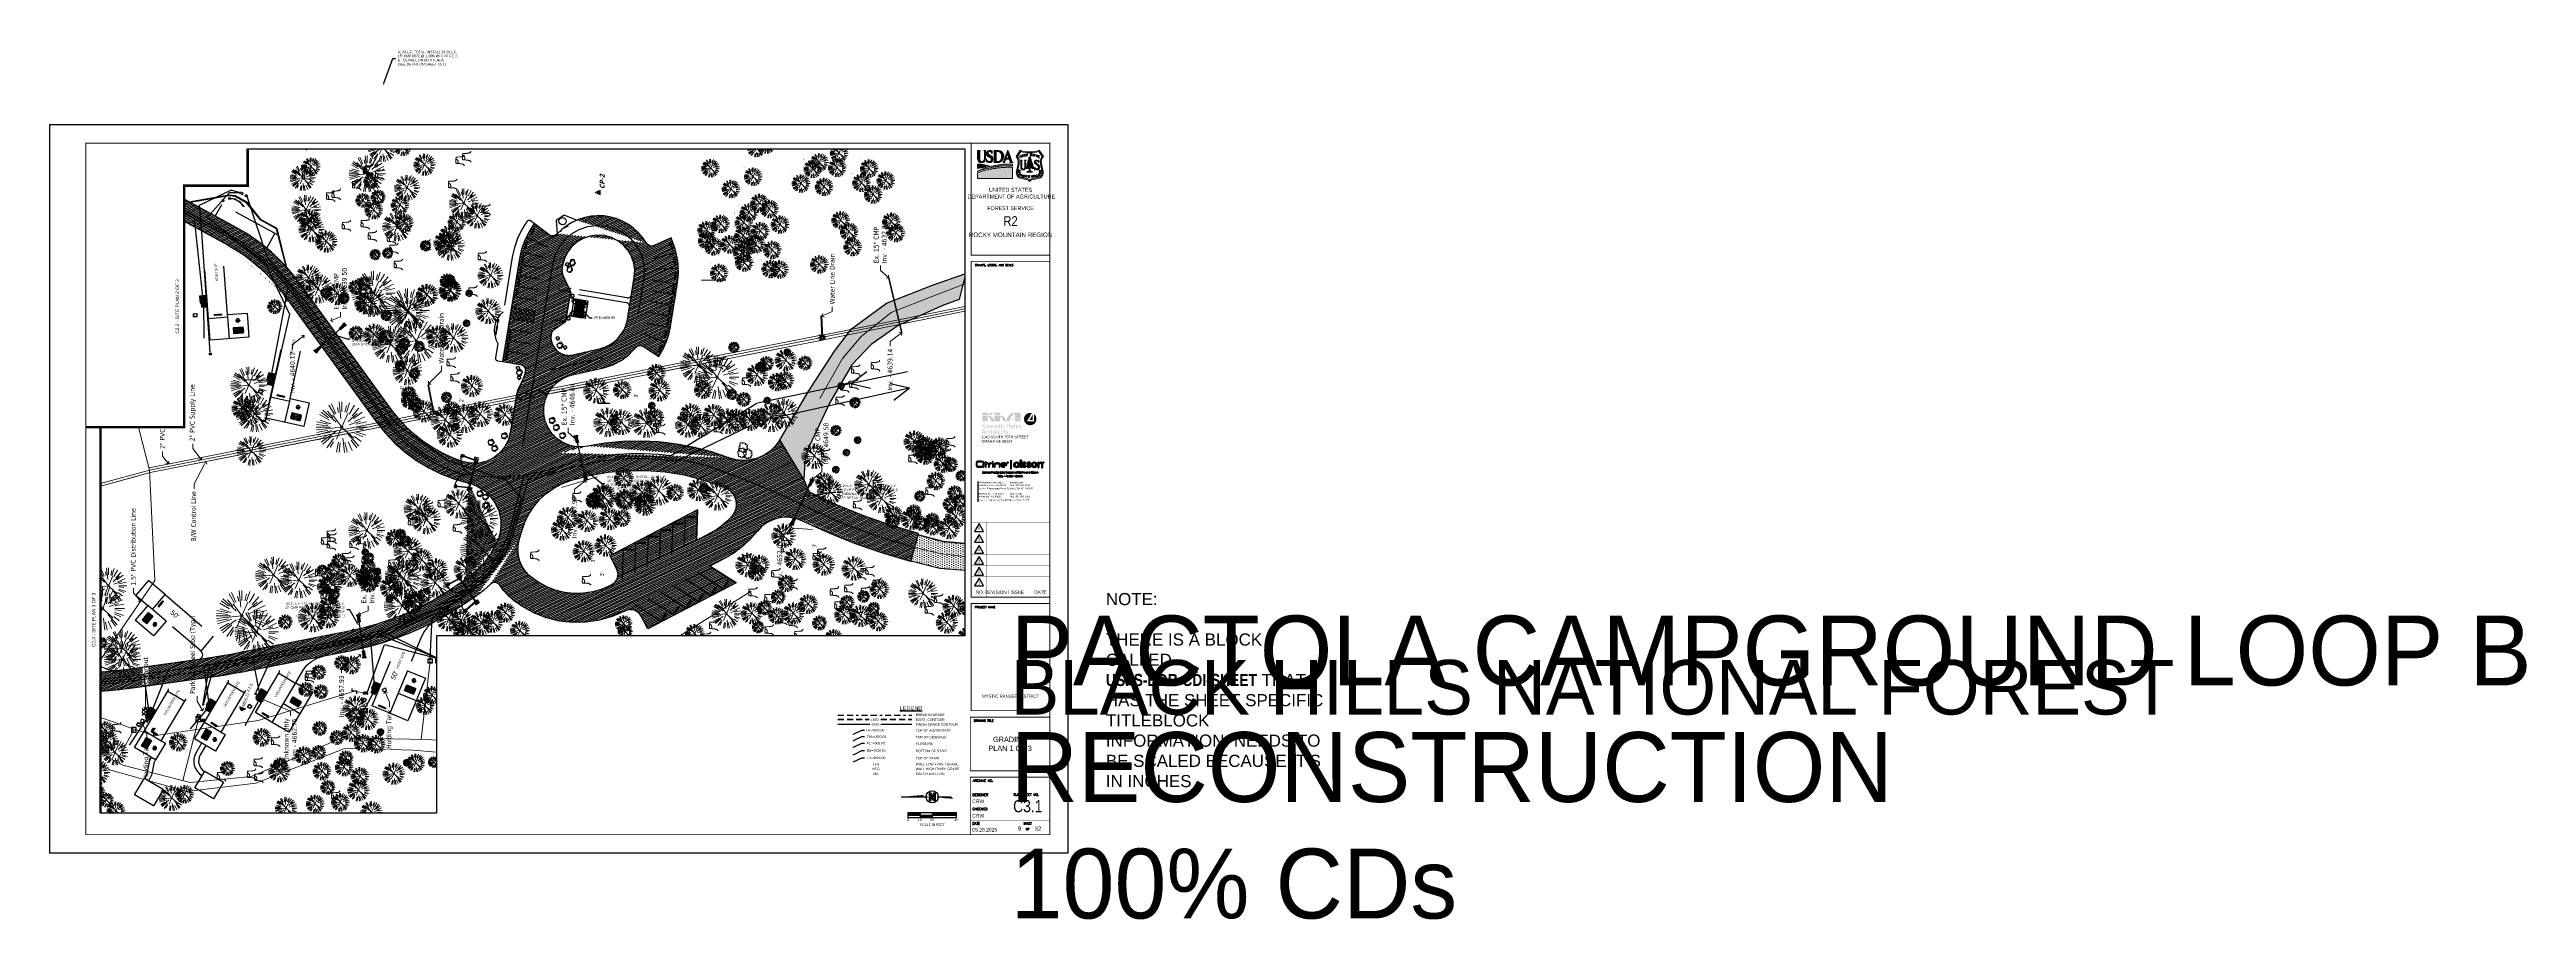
# Paper-space layout 'C3.1 GRADING PLAN 1 OF 3' of a CAD drawing. Header units: feet. Extents: x 0 to 102, y -3 to 33.
# The model-space entities are those that its viewports show. They can reach past a viewport. Long polylines and large blocks are cut down to what shows.
import ezdxf
from ezdxf import colors
from ezdxf.entities.mleader import LeaderData, LeaderLine
from ezdxf.enums import TextEntityAlignment as Align
from ezdxf.lldxf.tags import DXFTag
from ezdxf.math import Vec2, Vec3

# ---------------------------------------------------------------- set-up
doc = ezdxf.new("R2018")
doc.units = ezdxf.units.FT
doc.header["$MEASUREMENT"] = 0
for name, pattern in [('BORDER2', [0.875, 0.25, -0.125, 0.25, -0.125, 0, -0.125]), ('CENTER2', [1.125, 0.75, -0.125, 0.125, -0.125]), ('DASHED2', [0.375, 0.25, -0.125]), ('DASHED4', [0.1875, 0.125, -0.0625]), ('DASHED8', [0.09375, 0.0625, -0.03125]), ('DOT', [0.25, 0, -0.25]), ('HIDDEN', [0.375, 0.25, -0.125]), ('HIDDEN4', [0.095, 0.05, -0.045]), ('PHANTOM2', [1.25, 0.625, -0.125, 0.125, -0.125, 0.125, -0.125]), ('RAD', [0.13, 0.08, -0.05])]:
    doc.linetypes.add(name, pattern=pattern)
for name, color, linetype in [('-AGGREGATE', 8, 'Continuous'), ('-BARRIERROCK', 6, 'Continuous'), ('-BOLTS-LAGS-SCREWS', 7, 'Continuous'), ('-CONCRETE', 9, 'Continuous'), ('-HARDWARE', 7, 'Continuous'), ('-TIMBER', 6, 'Continuous'), ('-WOOD', 5, 'Continuous'), ('A-BULLETINBOARD', 3, 'Continuous'), ('A-POSTS&BEAMS', 5, 'Continuous'), ('BDR-LOGO', 135, 'Continuous'), ('C-BLDG-DOOR', 5, 'Continuous'), ('C-BLDG-OTLN', 4, 'Continuous'), ('C-BLDG-PATT', 8, 'Continuous'), ('C-CAMPSITE-PADS', 6, 'Continuous'), ('C-FENCE-FOOTING', 7, 'DASHED8'), ('C-PRKG-ASPH', 5, 'Continuous'), ('C-PRKG-BOLL', 5, 'Continuous'), ('C-PRKG-BOLL-FTNG', 5, 'HIDDEN4'), ('C-PRKG-BOLLARD', 5, 'Continuous'), ('C-PRKG-SIGN', 5, 'Continuous'), ('C-PRKG-STRP', 136, 'Continuous'), ('C-PRKG-WHEL-STOP', 5, 'Continuous'), ('C-ROAD-ASPHALT', 1, 'Continuous'), ('C-ROAD-CNTR', 1, 'CENTER2'), ('C-ROAD-GRVL', 1, 'RAD'), ('C-SITE-GATE', 1, 'Continuous'), ('C-SITE-SIGN', 4, 'Continuous'), ('C-SITE-TIMBER', 6, 'Continuous'), ('C-SWLK-CONC', 5, 'Continuous'), ('C-SWLK-CONC-PATT', 5, 'Continuous'), ('C-SWLK-GRVL', 5, 'RAD'), ('C-UTIL-ELEC-MEP', 7, 'UGE (.5x)'), ('C-UTIL-HYDRANT', 5, 'Continuous'), ('C-UTIL-STRM-PIPE', 210, 'Continuous'), ('C-UTIL-STRM-STRC', 210, 'Continuous'), ('C-UTIL-WATER-MEP', 7, 'WATER (.5x)'), ('G-BRDR', 7, 'Continuous'), ('G-BRDR-LINE-ST04', 64, 'Continuous'), ('G-BRDR-STMP', 64, 'Continuous'), ('G-BRDR-TEXT-ST01', 64, 'Continuous'), ('G-SYMB-ST02', 2, 'Continuous'), ('G-TEXT-ST01', 1, 'Continuous'), ('G-TEXT-ST02', 2, 'Continuous'), ('G-TEXT-ST03', 3, 'Continuous'), ('G-TEXT-ST04', 4, 'Continuous'), ('G-XREF', 7, 'Continuous'), ('L-BARRIERROCK', 6, 'Continuous'), ('V-PVMT-ASPH', 111, 'Continuous'), ('V-SITE-SIGN', 222, 'Continuous'), ('V-TOPO-SPOT', 8, 'Continuous'), ('V-UTIL-POWR-STRC', 1, 'Continuous'), ('V-UTIL-SSWR-STRC', 8, 'Continuous'), ('V-UTIL-STRM-STRC', 8, 'Continuous'), ('V-UTIL-WATR-STRC', 8, 'Continuous'), ('XX-NODE-BLDG', 8, 'Continuous')]:
    doc.layers.add(name, color=color, linetype=linetype)
for name, color, linetype, lineweight in [('-ANGLE-IRON', 8, 'Continuous', 25), ('C-ANNO-TEXT-3', 8, 'Continuous', 20), ('Layer 2', 7, 'Continuous', 0), ('V-ANNO-TEXT', 8, 'Continuous', 13), ('V-PVMT-HTCH-ASPH', 8, 'Continuous', 13), ('V-SITE-ROCK', 8, 'Continuous', 18), ('V-SITE-VEGE', 8, 'Continuous', 18), ('V-UTIL-IRRI', 8, 'Continuous', 15), ('V-UTIL-POWR-LINE-UNDR', 8, 'EXIST_PROP POWER UNDERGROUND LINE 1', 15), ('V-UTIL-STRM-LINE', 8, 'STORM (.5x)', 15), ('V-UTIL-WATR-LINE', 8, 'WATER', 15)]:
    doc.layers.add(name, color=color, linetype=linetype, lineweight=lineweight)
for name, color, linetype, plot in [('A-HIDDEN', 8, 'DOT', False), ('G-NPLT', 211, 'Continuous', False), ('G-VPRT', 7, 'Continuous', False)]:
    doc.layers.add(name, color=color, linetype=linetype, plot=plot)
doc.layers.add('G-BRDR-LOGO-NPLT', color=7, linetype='Continuous', true_color=0x373a37, plot=False)
doc.layers.add('G-BRDR-LOGO-ST02', color=7, linetype='Continuous', true_color=0x373a37)
doc.layers.add('V-PVMT-CNTR', color=8, linetype='Continuous', lineweight=5, plot=False)
doc.styles.add('Arial', font='arial.ttf', dxfattribs={"height": 180})
doc.styles.add('Arial Narrow Tlblk', font='ARIALN.TTF')
doc.styles.add('Normal', font='arial.ttf', dxfattribs={"height": 0.1})
doc.styles.add('ROMAND', font='arial.ttf')
doc.styles.add('RomanS', font='romans.shx')
doc.styles.add('SEI Annotative', font='tahoma.ttf', dxfattribs={"height": 0.1})
doc.styles.add('SEI-Dim & Leader', font='tahoma.ttf')
doc.styles.add('SIMPLEX', font='simplex.shx')
doc.styles.get("Standard").update_dxf_attribs({"font": 'arial.ttf'})
doc.styles.add('Tag', font='romans.shx')
doc.styles.add('TBLK_Normal', font='arial.ttf')
tags = doc.linetypes.add('EXIST_PROP POWER UNDERGROUND LINE 1', pattern='A,1.5,-0.2,["P-UG",Standard,S=0.08,R=0,X=-0.1,Y=-0.04],-0.3', length=2).pattern_tags.tags
tags[6] = DXFTag(74, 10)
tags = doc.linetypes.add('STORM (.5x)', pattern='A,0.75,-0.2,["SD",Standard,S=0.08,R=0,X=-0.1,Y=-0.04],-0.15', length=1.1).pattern_tags.tags
tags[6] = DXFTag(74, 10)
tags = doc.linetypes.add('UGE (.5x)', pattern='A,0.75,-0.2,["UGE",Standard,S=0.08,R=0,X=-0.1,Y=-0.04],-0.2', length=1.15).pattern_tags.tags
tags[6] = DXFTag(74, 10)
tags = doc.linetypes.add('WATER', pattern='A,1.5,-0.2,["W",Standard,S=0.08,R=0,X=-0.1,Y=-0.04],-0.05', length=1.75).pattern_tags.tags
tags[6] = DXFTag(74, 10)
tags = doc.linetypes.add('WATER (.5x)', pattern='A,0.75,-0.2,["W",Standard,S=0.08,R=0,X=-0.1,Y=-0.04],-0.05', length=1).pattern_tags.tags
tags[6] = DXFTag(74, 10)

# ---------------------------------------------------------------- blocks, each defined once
blk = doc.blocks.new('FS Shield')
at = {"layer": 'G-BRDR-STMP'}
h = blk.add_hatch(color=256, dxfattribs=at)
h.dxf.hatch_style = 1
h.paths.add_polyline_path([(0.244, 0.38, -0.242814), (0.285, 0.525), (0.198, 0.656, -0.166103), (-0.198, 0.656), (-0.285, 0.525, -0.242814), (-0.244, 0.38), (-0.278, 0.217, 0.414505), (-0.179, 0.066), (-0.048, 0.039, -0.243992), (0, 0, -0.243992), (0.048, 0.039), (0.179, 0.066, 0.414505), (0.278, 0.217)])
h.paths.add_polyline_path([(-0.223, 0.376, 0.218141), (-0.257, 0.527), (-0.189, 0.63, 0.152377), (0.189, 0.63), (0.257, 0.527, 0.218141), (0.223, 0.376), (0.257, 0.213, -0.414505), (0.175, 0.087), (0.043, 0.06, 0.140661), (0, 0.038, 0.140661), (-0.043, 0.06), (-0.175, 0.087, -0.414505), (-0.257, 0.213)], flags=16)
h.paths.add_polyline_path([(-0.1, 0.298), (-0.1, 0.298, -1), (-0.166, 0.298), (-0.166, 0.298, 0.998073)], flags=0)
h.paths.add_polyline_path([(-0.074, 0.283, 0.217701), (-0.073, 0.291), (-0.064, 0.3), (-0.063, 0.305), (-0.053, 0.318), (-0.051, 0.322, 0.19301), (-0.067, 0.319, -0.295387), (-0.066, 0.323, -0.032951), (-0.061, 0.328, 0.170622), (-0.056, 0.339, -0.23866), (-0.052, 0.345, 0.171128), (-0.041, 0.357, 0.896588), (-0.046, 0.359), (-0.051, 0.357), (-0.053, 0.356), (-0.055, 0.353, -0.303734), (-0.051, 0.363, 0.719585), (-0.054, 0.373, 0.230439), (-0.06, 0.37, -0.128843), (-0.053, 0.38, 0.074045), (-0.043, 0.393), (-0.035, 0.401), (-0.03, 0.407, 0.993685), (-0.033, 0.409, -0.189055), (-0.041, 0.404, 0.089309), (-0.04, 0.412, -0.326628), (-0.037, 0.418, 0.341744), (-0.034, 0.423), (-0.032, 0.43), (-0.039, 0.432), (-0.035, 0.437), (-0.034, 0.441), (-0.026, 0.447), (-0.019, 0.465), (-0.018, 0.469, 0.92852), (-0.021, 0.471, 0.33514), (-0.027, 0.469, -0.005353), (-0.026, 0.475, 0.5916), (-0.028, 0.478, 0.219176), (-0.017, 0.495, -0.13116), (-0.014, 0.503, 0.04801), (-0.008, 0.512, 0.029394), (-0.001, 0.531, -0.109847), (0.011, 0.509, 0.137954), (0.021, 0.491, 0.125309), (0.015, 0.493, 0.275089), (0.024, 0.469), (0.027, 0.461), (0.029, 0.455, 0.043054), (0.035, 0.447, -1.370275), (0.033, 0.446), (0.029, 0.449), (0.025, 0.449), (0.025, 0.447, 0.124458), (0.04, 0.426, 0.096736), (0.034, 0.427, -0.114328), (0.039, 0.412, 0.23545), (0.042, 0.408, -0.266794), (0.044, 0.403, 0.016051), (0.055, 0.392, 0.072041), (0.046, 0.393, 0.435338), (0.041, 0.395, 0.010058), (0.056, 0.369, 0.189905), (0.065, 0.363, -0.243249), (0.069, 0.359, 0.134006), (0.061, 0.359, -0.24982), (0.054, 0.361, 1.322278), (0.052, 0.357, 0.175179), (0.066, 0.336, -0.066467), (0.068, 0.327, -0.741881), (0.066, 0.326, 0.029676), (0.074, 0.316, -0.099505), (0.081, 0.306, 0.046515), (0.071, 0.314, 1.415545), (0.07, 0.31), (0.077, 0.291, -0.427657), (0.078, 0.28, 0.459333), (0.079, 0.273, -0.59758), (0.075, 0.279, 0.930872), (0.071, 0.282), (0.068, 0.281), (0.065, 0.281, 0.683561), (0.063, 0.275, -0.303146), (0.055, 0.28), (0.051, 0.286), (0.039, 0.288), (0.035, 0.287), (0.034, 0.285), (0.029, 0.289), (0.024, 0.289), (0.02, 0.293), (0.018, 0.297, 0.677276), (0.011, 0.298, 0.150091), (0.008, 0.279, -0.051223), (0.011, 0.225, -0.009226), (0.018, 0.223, -0.136436), (0.026, 0.219, 0.091757), (0.031, 0.216, 0.542625), (0.031, 0.216), (0.035, 0.214), (0.04, 0.211), (0.043, 0.211, -0.146149), (0.06, 0.199, -0.079398), (0.052, 0.202, -0.254648), (0.043, 0.201, 0.18232), (0.028, 0.201, -0.123873), (-0.001, 0.199, 0.063634), (-0.014, 0.199, -0.150743), (-0.023, 0.201, 0.01873), (-0.041, 0.198, -0.166823), (-0.052, 0.2, 0.248807), (-0.069, 0.199, -0.123464), (-0.054, 0.205, 0.108954), (-0.04, 0.211, -0.108093), (-0.028, 0.216, 0.102825), (-0.023, 0.218), (-0.012, 0.225, 0.302817), (-0.011, 0.228), (-0.009, 0.29, 0.807359), (-0.016, 0.292, -0.322228), (-0.025, 0.287, 0.323267), (-0.04, 0.279, -0.037195), (-0.064, 0.277, 0.174342), (-0.074, 0.273, -0.219804)], flags=0)
h.paths.add_polyline_path([(0.25, 0.229), (0.25, 0.244), (0.188, 0.244), (0.188, 0.229)], flags=8)
h.paths.add_polyline_path([(0.25, 0.202), (0.25, 0.218), (0.188, 0.218), (0.188, 0.202)], flags=8)
h.paths.add_polyline_path([(0.248, 0.172), (0.25, 0.188), (0.189, 0.195), (0.187, 0.179)], flags=8)
h.paths.add_polyline_path([(0.228, 0.13), (0.237, 0.143), (0.187, 0.178), (0.177, 0.165)], flags=8)
h.paths.add_polyline_path([(0.214, 0.116), (0.224, 0.125), (0.182, 0.17), (0.172, 0.161)], flags=8)
h.paths.add_polyline_path([(0.17, 0.096), (0.186, 0.1), (0.17, 0.159), (0.154, 0.155)], flags=8)
h.paths.add_polyline_path([(0.141, 0.09), (0.158, 0.094), (0.147, 0.154), (0.13, 0.151)], flags=8)
h.paths.add_polyline_path([(0.123, 0.087), (0.113, 0.148)], flags=8)
h.paths.add_polyline_path([(0.088, 0.082), (0.104, 0.084), (0.096, 0.145), (0.08, 0.143)], flags=8)
h.paths.add_polyline_path([(0.06, 0.08), (0.077, 0.081), (0.072, 0.143), (0.054, 0.141)], flags=8)
h.paths.add_polyline_path([(0.032, 0.078), (0.05, 0.079), (0.047, 0.141), (0.029, 0.14)], flags=8)
h.paths.add_polyline_path([(-0.018, 0.078), (0.018, 0.078), (0.018, 0.139), (-0.018, 0.139)], flags=8)
h.paths.add_polyline_path([(-0.037, 0.078), (-0.018, 0.078), (-0.016, 0.139), (-0.035, 0.14)], flags=8)
h.paths.add_polyline_path([(-0.077, 0.081), (-0.06, 0.08), (-0.055, 0.141), (-0.071, 0.143)], flags=8)
h.paths.add_polyline_path([(-0.104, 0.084), (-0.088, 0.082), (-0.08, 0.143), (-0.096, 0.145)], flags=8)
h.paths.add_polyline_path([(-0.13, 0.088), (-0.115, 0.086), (-0.106, 0.147), (-0.121, 0.149)], flags=8)
h.paths.add_polyline_path([(-0.159, 0.094), (-0.141, 0.09), (-0.129, 0.151), (-0.147, 0.154)], flags=8)
h.paths.add_polyline_path([(-0.186, 0.1), (-0.17, 0.096), (-0.154, 0.155), (-0.17, 0.159)], flags=8)
h.paths.add_polyline_path([(-0.219, 0.12), (-0.206, 0.11), (-0.168, 0.158), (-0.181, 0.168)], flags=8)
h.paths.add_polyline_path([(-0.242, 0.152), (-0.233, 0.136), (-0.179, 0.166), (-0.188, 0.182)], flags=8)
h.paths.add_polyline_path([(-0.25, 0.188), (-0.248, 0.172), (-0.187, 0.179), (-0.189, 0.195)], flags=8)
h.paths.add_polyline_path([(-0.25, 0.218), (-0.25, 0.202), (-0.188, 0.202), (-0.188, 0.218)], flags=8)
h.paths.add_polyline_path([(-0.25, 0.245), (-0.25, 0.228), (-0.188, 0.228), (-0.188, 0.245)], flags=8)
h.paths.add_polyline_path([(0.179, 0.49), (0.218, 0.482), (0.218, 0.55), (0.179, 0.558)], flags=8)
h.paths.add_polyline_path([(0.149, 0.503), (0.19, 0.495), (0.19, 0.561), (0.149, 0.569)], flags=8)
h.paths.add_polyline_path([(0.129, 0.51), (0.151, 0.51), (0.151, 0.574), (0.129, 0.574)], flags=8)
h.paths.add_polyline_path([(0.088, 0.521), (0.131, 0.516), (0.131, 0.579), (0.088, 0.585)], flags=8)
h.paths.add_polyline_path([(0.059, 0.527), (0.098, 0.524), (0.098, 0.586), (0.059, 0.589)], flags=8)
h.paths.add_polyline_path([(0.028, 0.531), (0.066, 0.529), (0.066, 0.591), (0.028, 0.592)], flags=8)
h.paths.add_polyline_path([(-0.004, 0.532), (0.036, 0.531), (0.036, 0.593), (-0.004, 0.594)], flags=8)
h.paths.add_polyline_path([(-0.067, 0.529), (-0.028, 0.531), (-0.028, 0.592), (-0.067, 0.59)], flags=8)
h.paths.add_polyline_path([(-0.089, 0.523), (-0.07, 0.527), (-0.066, 0.59), (-0.084, 0.587)], flags=8)
h.paths.add_polyline_path([(-0.129, 0.516), (-0.09, 0.521), (-0.09, 0.584), (-0.129, 0.58)], flags=8)
h.paths.add_polyline_path([(-0.16, 0.507), (-0.12, 0.513), (-0.12, 0.577), (-0.16, 0.571)], flags=8)
h.paths.add_polyline_path([(-0.191, 0.495), (-0.149, 0.503), (-0.149, 0.569), (-0.191, 0.561)], flags=8)
h.paths.add_polyline_path([(-0.218, 0.482), (-0.179, 0.49), (-0.179, 0.558), (-0.218, 0.55)], flags=8)
h = blk.add_hatch(color=256, dxfattribs=at)
h.dxf.hatch_style = 1
edge = h.paths.add_edge_path()
edge.add_arc((-0.024, 0.026), 0.202, 77.7762, 79.8906, ccw=False)
edge.add_arc((0.015, 0.208), 0.0154, 46.6993, 77.7762, ccw=False)
edge.add_arc((0.037, 0.232), 0.017, 226.6993, 247.6698)
edge.add_arc((0.031, 0.216), 0.000504, 247.6698, 361.6112)
edge.add_line((0.031, 0.216), (0.035, 0.214))
edge.add_line((0.035, 0.214), (0.04, 0.211))
edge.add_line((0.04, 0.211), (0.043, 0.211))
edge.add_arc((0.031, 0.176), 0.0369, 38.7298, 71.9892, ccw=False)
edge.add_arc((0.064, 0.226), 0.0275, 244.8609, 263.0196, ccw=False)
edge.add_arc((0.047, 0.209), 0.0095, 247.4941, 304.6405, ccw=False)
edge.add_arc((0.035, 0.181), 0.0212, 67.4941, 108.8248)
edge.add_arc((0.009, 0.258), 0.06, 260.5792, 288.8248, ccw=False)
edge.add_arc((-0.01, 0.149), 0.0508, 80.5792, 95.1433)
edge.add_arc((-0.016, 0.215), 0.0157, 240.8537, 275.1433, ccw=False)
edge.add_arc((0.007, -0.032), 0.235, 97.2688, 101.5609)
edge.add_arc((-0.044, 0.215), 0.0173, 243.6768, 281.5609, ccw=False)
edge.add_arc((-0.06, 0.183), 0.0181, 63.6768, 119.5644)
edge.add_arc((-0.049, 0.174), 0.032, 99.594, 127.7474, ccw=False)
edge.add_arc((-0.06, 0.241), 0.0357, 279.594, 304.4664)
edge.add_arc((-0.023, 0.187), 0.0298, 99.7892, 124.4664, ccw=False)
edge.add_arc((-0.031, 0.231), 0.0153, 279.7892, 300.6858)
edge.add_line((-0.023, 0.218), (-0.012, 0.225))
edge.add_arc((-0.014, 0.228), 0.0038, 301.9791, 369.3679)
edge.add_line((-0.011, 0.228), (-0.009, 0.29))
edge.add_arc((-0.013, 0.29), 0.00403, 358.0581, 513.722)
edge.add_arc((-0.024, 0.296), 0.00876, 262.2805, 333.722, ccw=False)
edge.add_arc((-0.027, 0.272), 0.0148, 82.2805, 153.9377)
edge.add_arc((-0.065, 0.434), 0.157, 270.4582, 278.9786, ccw=False)
edge.add_arc((-0.064, 0.261), 0.0164, 90.4582, 130.0168)
edge.add_arc((-0.064, 0.278), 0.0115, 153.1354, 202.7221, ccw=False)
edge.add_arc((-0.083, 0.287), 0.0104, 333.1354, 382.2623)
edge.add_line((-0.073, 0.291), (-0.064, 0.3))
edge.add_line((-0.064, 0.3), (-0.063, 0.305))
edge.add_line((-0.063, 0.305), (-0.053, 0.318))
edge.add_line((-0.053, 0.318), (-0.051, 0.322))
edge.add_arc((-0.055, 0.301), 0.0209, 78.8277, 122.5251)
edge.add_arc((-0.063, 0.32), 0.00355, 141.9207, 207.7466, ccw=False)
edge.add_arc((-0.019, 0.286), 0.0595, 134.3716, 141.9207, ccw=False)
edge.add_arc((-0.073, 0.341), 0.0178, 314.3716, 353.1023)
edge.add_arc((-0.047, 0.338), 0.00831, 119.4097, 173.1023, ccw=False)
edge.add_arc((-0.063, 0.365), 0.023, 299.4097, 338.2531)
edge.add_arc((-0.044, 0.358), 0.00257, 338.2531, 505.7692)
edge.add_line((-0.046, 0.359), (-0.051, 0.357))
edge.add_line((-0.051, 0.357), (-0.053, 0.356))
edge.add_line((-0.053, 0.356), (-0.055, 0.353))
edge.add_arc((-0.045, 0.355), 0.0102, 124.6681, 192.2493, ccw=False)
edge.add_arc((-0.054, 0.368), 0.00527, 304.6681, 447.6211)
edge.add_arc((-0.054, 0.365), 0.00823, 87.6211, 139.5277)
edge.add_arc((-0.038, 0.362), 0.0242, 130.7407, 160.1074, ccw=False)
edge.add_arc((-0.09, 0.423), 0.056, 310.7407, 327.6796)
edge.add_line((-0.043, 0.393), (-0.035, 0.401))
edge.add_line((-0.035, 0.401), (-0.03, 0.407))
edge.add_arc((-0.032, 0.408), 0.00155, 322.0684, 501.3425)
edge.add_arc((-0.043, 0.417), 0.0132, 278.5197, 321.3425, ccw=False)
edge.add_arc((-0.061, 0.41), 0.0204, 344.2814, 364.6955)
edge.add_arc((-0.034, 0.412), 0.0062, 112.3414, 184.6955, ccw=False)
edge.add_arc((-0.038, 0.422), 0.00453, 292.3414, 367.8116)
edge.add_line((-0.034, 0.423), (-0.032, 0.43))
edge.add_line((-0.032, 0.43), (-0.039, 0.432))
edge.add_line((-0.039, 0.432), (-0.035, 0.437))
edge.add_line((-0.035, 0.437), (-0.034, 0.441))
edge.add_line((-0.034, 0.441), (-0.026, 0.447))
edge.add_line((-0.026, 0.447), (-0.019, 0.465))
edge.add_line((-0.019, 0.465), (-0.018, 0.469))
edge.add_arc((-0.019, 0.47), 0.00184, 332.6766, 504.1859)
edge.add_arc((-0.023, 0.466), 0.00561, 65.2579, 139.3702)
edge.add_arc((0.266, 0.393), 0.303, 164.1578, 165.3846, ccw=False)
edge.add_arc((-0.027, 0.476), 0.00195, 344.1578, 466.592)
edge.add_arc((-0.041, 0.498), 0.0244, 303.3448, 352.7943)
edge.add_arc((-0.001, 0.493), 0.0161, 142.9053, 172.7943, ccw=False)
edge.add_arc((-0.061, 0.538), 0.0589, 322.9053, 333.8999)
edge.add_arc((-0.159, 0.587), 0.168, 333.8999, 340.6345)
edge.add_arc((-0.044, 0.495), 0.056, 14.6943, 39.7689, ccw=False)
edge.add_arc((0.047, 0.519), 0.0381, 194.6943, 226.1128)
edge.add_arc((0.015, 0.48), 0.0123, 62.0111, 90.581)
edge.add_arc((0.04, 0.489), 0.0252, 170.5834, 232.1073)
edge.add_line((0.024, 0.469), (0.027, 0.461))
edge.add_line((0.027, 0.461), (0.029, 0.455))
edge.add_arc((0.077, 0.485), 0.0564, 212.6271, 222.4882)
edge.add_arc((0.034, 0.446), 0.00121, -173.0268, 42.4882, ccw=False)
edge.add_line((0.033, 0.446), (0.029, 0.449))
edge.add_line((0.029, 0.449), (0.025, 0.449))
edge.add_line((0.025, 0.449), (0.025, 0.447))
edge.add_arc((0.073, 0.466), 0.052, 201.7042, 230.082)
edge.add_arc((0.036, 0.412), 0.0155, 74.3023, 96.4038)
edge.add_arc((0.004, 0.408), 0.035, 6.2546, 32.3434, ccw=False)
edge.add_arc((0.045, 0.413), 0.00576, 186.2546, 239.2505)
edge.add_arc((0.039, 0.403), 0.00498, -0.5024, 59.2505, ccw=False)
edge.add_arc((0.222, 0.571), 0.244, 223.3934, 227.0716)
edge.add_arc((0.049, 0.36), 0.0328, 78.8277, 95.3098)
edge.add_arc((0.043, 0.392), 0.00357, 21.3951, 115.4963)
edge.add_arc((0.693, 0.762), 0.748, 209.3613, 211.6664)
edge.add_arc((0.069, 0.376), 0.0142, 211.6664, 254.6772)
edge.add_arc((0.063, 0.357), 0.00617, 19.9906, 74.6772, ccw=False)
edge.add_arc((0.064, 0.344), 0.0152, 71.2951, 101.8251)
edge.add_arc((0.06, 0.366), 0.00731, 225.719, 281.8251, ccw=False)
edge.add_arc((0.053, 0.359), 0.00227, 45.719, 257.3224)
edge.add_arc((0.089, 0.366), 0.0378, 192.8665, 232.6114)
edge.add_arc((0.033, 0.323), 0.0354, 5.2612, 20.4719, ccw=False)
edge.add_arc((0.067, 0.326), 0.00122, -135.777, 5.2612, ccw=False)
edge.add_arc((0.148, 0.389), 0.103, 217.8435, 224.567)
edge.add_arc((0.052, 0.295), 0.0306, 21.837, 44.567, ccw=False)
edge.add_arc((0.037, 0.258), 0.0652, 48.1487, 58.8015)
edge.add_arc((0.07, 0.312), 0.00182, 58.8015, 277.8456)
edge.add_line((0.07, 0.31), (0.077, 0.291))
edge.add_arc((0.073, 0.285), 0.00774, -41.106, 51.5113, ccw=False)
edge.add_arc((0.082, 0.277), 0.0048, 138.894, 237.5775)
edge.add_arc((0.079, 0.277), 0.00438, 154.1697, 277.6165, ccw=False)
edge.add_arc((0.073, 0.28), 0.00241, 334.1697, 505.9681)
edge.add_line((0.071, 0.282), (0.068, 0.281))
edge.add_line((0.068, 0.281), (0.065, 0.281))
edge.add_arc((0.065, 0.277), 0.0036, 90, 227.42)
edge.add_arc((0.063, 0.283), 0.00812, 200.3742, 267.832, ccw=False)
edge.add_line((0.055, 0.28), (0.051, 0.286))
edge.add_line((0.051, 0.286), (0.039, 0.288))
edge.add_line((0.039, 0.288), (0.035, 0.287))
edge.add_line((0.035, 0.287), (0.034, 0.285))
edge.add_line((0.034, 0.285), (0.029, 0.289))
edge.add_line((0.029, 0.289), (0.024, 0.289))
edge.add_line((0.024, 0.289), (0.02, 0.293))
edge.add_line((0.02, 0.293), (0.018, 0.297))
edge.add_arc((0.015, 0.296), 0.00375, 17.83, 154.2655)
edge.add_arc((0.04, 0.284), 0.0314, 154.2655, 188.409)
edge.add_arc((-0.257, 0.24), 0.268, -3.3201, 8.409, ccw=False)
edge = h.paths.add_edge_path()
edge.add_line((0.099, 0.3), (0.11, 0.3))
edge.add_arc((0.15, 0.3), 0.0402, 180.0804, 262.8912)
edge.add_arc((0.151, 0.296), 0.0368, 260.7155, 309.9664)
edge.add_arc((0.142, 0.299), 0.0452, 316.8203, 365.324)
edge.add_arc((0.152, 0.299), 0.0353, 6.1629, 56.927)
edge.add_arc((83.82, 94.291), 125.802, 228.28476, 228.32305, ccw=False)
edge.add_arc((0.125, 0.408), 0.0285, 190.2628, 233.9243, ccw=False)
edge.add_arc((0.138, 0.409), 0.042, 112.0719, 189.3983, ccw=False)
edge.add_arc((0.144, 0.393), 0.0599, 59.5827, 111.1265, ccw=False)
edge.add_line((0.174, 0.444), (0.174, 0.452))
edge.add_line((0.174, 0.452), (0.189, 0.452))
edge.add_line((0.189, 0.452), (0.189, 0.409))
edge.add_line((0.189, 0.409), (0.178, 0.409))
edge.add_arc((0.149, 0.41), 0.0293, 357.7915, 404.6693)
edge.add_arc((0.149, 0.4), 0.0375, 56.1098, 120.0065)
edge.add_arc((0.142, 0.415), 0.021, 123.8169, 228.851)
edge.add_arc((9.211, 10.432), 13.534, 227.8457, 228.2378)
edge.add_arc((0.156, 0.303), 0.0533, 12.8451, 39.4794, ccw=False)
edge.add_arc((0.146, 0.308), 0.0626, -54.777, 6.8258, ccw=False)
edge.add_arc((0.152, 0.304), 0.0559, 221.1353, 302.5344, ccw=False)
edge.add_line((0.11, 0.267), (0.11, 0.248))
edge.add_line((0.11, 0.248), (0.099, 0.248))
edge.add_line((0.099, 0.248), (0.099, 0.3))
edge = h.paths.add_edge_path()
edge.add_line((-0.112, 0.453), (-0.112, 0.443))
edge.add_line((-0.112, 0.443), (-0.104, 0.443))
edge.add_arc((-0.104, 0.439), 0.00354, 0, 90, ccw=False)
edge.add_line((-0.1, 0.439), (-0.1, 0.298))
edge.add_arc((-0.133, 0.298), 0.0329, 180.4422, 359.5578, ccw=False)
edge.add_line((-0.166, 0.298), (-0.166, 0.439))
edge.add_arc((-0.163, 0.439), 0.00354, 90, 180, ccw=False)
edge.add_line((-0.163, 0.443), (-0.16, 0.443))
edge.add_line((-0.16, 0.443), (-0.16, 0.453))
edge.add_line((-0.16, 0.453), (-0.195, 0.453))
edge.add_line((-0.195, 0.453), (-0.195, 0.443))
edge.add_line((-0.195, 0.443), (-0.193, 0.443))
edge.add_arc((-0.193, 0.439), 0.00354, 0, 90, ccw=False)
edge.add_line((-0.189, 0.439), (-0.189, 0.298))
edge.add_arc((-0.139, 0.298), 0.0503, 180, 360)
edge.add_line((-0.089, 0.298), (-0.089, 0.439))
edge.add_arc((-0.085, 0.439), 0.00354, 90, 180, ccw=False)
edge.add_line((-0.085, 0.443), (-0.077, 0.443))
edge.add_line((-0.077, 0.443), (-0.077, 0.453))
edge.add_line((-0.077, 0.453), (-0.112, 0.453))
h.paths.add_polyline_path([(0.25, 0.229), (0.25, 0.244), (0.188, 0.244), (0.188, 0.229)], flags=9)
h.paths.add_polyline_path([(0.25, 0.202), (0.25, 0.218), (0.188, 0.218), (0.188, 0.202)], flags=9)
h.paths.add_polyline_path([(0.248, 0.172), (0.25, 0.188), (0.189, 0.195), (0.187, 0.179)], flags=9)
h.paths.add_polyline_path([(0.228, 0.13), (0.237, 0.143), (0.187, 0.178), (0.177, 0.165)], flags=9)
h.paths.add_polyline_path([(0.214, 0.116), (0.224, 0.125), (0.182, 0.17), (0.172, 0.161)], flags=9)
h.paths.add_polyline_path([(0.17, 0.096), (0.186, 0.1), (0.17, 0.159), (0.154, 0.155)], flags=9)
h.paths.add_polyline_path([(0.141, 0.09), (0.158, 0.094), (0.147, 0.154), (0.13, 0.151)], flags=9)
h.paths.add_polyline_path([(0.123, 0.087), (0.113, 0.148)], flags=9)
h.paths.add_polyline_path([(0.088, 0.082), (0.104, 0.084), (0.096, 0.145), (0.08, 0.143)], flags=9)
h.paths.add_polyline_path([(0.06, 0.08), (0.077, 0.081), (0.072, 0.143), (0.054, 0.141)], flags=9)
h.paths.add_polyline_path([(0.032, 0.078), (0.05, 0.079), (0.047, 0.141), (0.029, 0.14)], flags=9)
h.paths.add_polyline_path([(-0.018, 0.078), (0.018, 0.078), (0.018, 0.139), (-0.018, 0.139)], flags=9)
h.paths.add_polyline_path([(-0.037, 0.078), (-0.018, 0.078), (-0.016, 0.139), (-0.035, 0.14)], flags=9)
h.paths.add_polyline_path([(-0.077, 0.081), (-0.06, 0.08), (-0.055, 0.141), (-0.071, 0.143)], flags=9)
h.paths.add_polyline_path([(-0.104, 0.084), (-0.088, 0.082), (-0.08, 0.143), (-0.096, 0.145)], flags=9)
h.paths.add_polyline_path([(-0.13, 0.088), (-0.115, 0.086), (-0.106, 0.147), (-0.121, 0.149)], flags=9)
h.paths.add_polyline_path([(-0.159, 0.094), (-0.141, 0.09), (-0.129, 0.151), (-0.147, 0.154)], flags=9)
h.paths.add_polyline_path([(-0.186, 0.1), (-0.17, 0.096), (-0.154, 0.155), (-0.17, 0.159)], flags=9)
h.paths.add_polyline_path([(-0.219, 0.12), (-0.206, 0.11), (-0.168, 0.158), (-0.181, 0.168)], flags=9)
h.paths.add_polyline_path([(-0.242, 0.152), (-0.233, 0.136), (-0.179, 0.166), (-0.188, 0.182)], flags=9)
h.paths.add_polyline_path([(-0.25, 0.188), (-0.248, 0.172), (-0.187, 0.179), (-0.189, 0.195)], flags=9)
h.paths.add_polyline_path([(-0.25, 0.218), (-0.25, 0.202), (-0.188, 0.202), (-0.188, 0.218)], flags=9)
h.paths.add_polyline_path([(-0.25, 0.245), (-0.25, 0.228), (-0.188, 0.228), (-0.188, 0.245)], flags=9)
h.paths.add_polyline_path([(0.179, 0.49), (0.218, 0.482), (0.218, 0.55), (0.179, 0.558)], flags=9)
h.paths.add_polyline_path([(0.149, 0.503), (0.19, 0.495), (0.19, 0.561), (0.149, 0.569)], flags=9)
h.paths.add_polyline_path([(0.129, 0.51), (0.151, 0.51), (0.151, 0.574), (0.129, 0.574)], flags=9)
h.paths.add_polyline_path([(0.088, 0.521), (0.131, 0.516), (0.131, 0.579), (0.088, 0.585)], flags=9)
h.paths.add_polyline_path([(0.059, 0.527), (0.098, 0.524), (0.098, 0.586), (0.059, 0.589)], flags=9)
h.paths.add_polyline_path([(0.028, 0.531), (0.066, 0.529), (0.066, 0.591), (0.028, 0.592)], flags=9)
h.paths.add_polyline_path([(-0.004, 0.532), (0.036, 0.531), (0.036, 0.593), (-0.004, 0.594)], flags=9)
h.paths.add_polyline_path([(-0.067, 0.529), (-0.028, 0.531), (-0.028, 0.592), (-0.067, 0.59)], flags=9)
h.paths.add_polyline_path([(-0.089, 0.523), (-0.07, 0.527), (-0.066, 0.59), (-0.084, 0.587)], flags=9)
h.paths.add_polyline_path([(-0.129, 0.516), (-0.09, 0.521), (-0.09, 0.584), (-0.129, 0.58)], flags=9)
h.paths.add_polyline_path([(-0.16, 0.507), (-0.12, 0.513), (-0.12, 0.577), (-0.16, 0.571)], flags=9)
h.paths.add_polyline_path([(-0.191, 0.495), (-0.149, 0.503), (-0.149, 0.569), (-0.191, 0.561)], flags=9)
h.paths.add_polyline_path([(-0.218, 0.482), (-0.179, 0.49), (-0.179, 0.558), (-0.218, 0.55)], flags=9)
at = {"layer": 'G-BRDR-STMP', "lineweight": 20}
for points in [[(-0.048, 0.039), (-0.179, 0.066, -0.414505), (-0.278, 0.217), (-0.244, 0.38, 0.242814), (-0.285, 0.525), (-0.198, 0.656, 0.166103), (0.198, 0.656), (0.285, 0.525, 0.242814), (0.244, 0.38), (0.278, 0.217, -0.414505), (0.179, 0.066), (0.048, 0.039, 0.243992), (0, 0, 0.243992)], [(-0.043, 0.06), (-0.175, 0.087, -0.414505), (-0.257, 0.213), (-0.223, 0.376, 0.218141), (-0.257, 0.527), (-0.189, 0.63, 0.152377), (0.189, 0.63), (0.257, 0.527, 0.218141), (0.223, 0.376), (0.257, 0.213, -0.414505), (0.175, 0.087), (0.043, 0.06, 0.140661), (0, 0.038, 0.140661)]]:
    blk.add_lwpolyline(points, format="xyb", close=True, dxfattribs=at)
at = {"layer": 'G-BRDR-STMP', "lineweight": 13}
for points in [[(0.011, 0.225, -0.009226), (0.018, 0.223, -0.136436), (0.026, 0.219, 0.091757), (0.031, 0.216, 0.542625), (0.031, 0.216), (0.035, 0.214), (0.04, 0.211), (0.043, 0.211, -0.146149), (0.06, 0.199, -0.079398), (0.052, 0.202, -0.254648), (0.043, 0.201, 0.18232), (0.028, 0.201, -0.123873), (-0.001, 0.199, 0.063634), (-0.014, 0.199, -0.150743), (-0.023, 0.201, 0.01873), (-0.041, 0.198, -0.166823), (-0.052, 0.2, 0.248807), (-0.069, 0.199, -0.123464), (-0.054, 0.205, 0.108954), (-0.04, 0.211, -0.108093), (-0.028, 0.216, 0.091432), (-0.023, 0.218), (-0.012, 0.225, 0.302817), (-0.011, 0.228), (-0.009, 0.29, 0.807359), (-0.016, 0.292, -0.322228), (-0.025, 0.287, 0.323267), (-0.04, 0.279, -0.037195), (-0.064, 0.277, 0.174342), (-0.074, 0.273, -0.219804), (-0.074, 0.283, 0.217701), (-0.073, 0.291), (-0.064, 0.3), (-0.063, 0.305), (-0.053, 0.318), (-0.051, 0.322, 0.19301), (-0.067, 0.319, -0.295387), (-0.066, 0.323, -0.032951), (-0.061, 0.328, 0.170622), (-0.056, 0.339, -0.23866), (-0.052, 0.345, 0.171128), (-0.041, 0.357, 0.896588), (-0.046, 0.359), (-0.051, 0.357), (-0.053, 0.356), (-0.055, 0.353, -0.303734), (-0.051, 0.363, 0.719585), (-0.054, 0.373, 0.230439), (-0.06, 0.37, -0.128843), (-0.053, 0.38, 0.074045), (-0.043, 0.393), (-0.035, 0.401), (-0.03, 0.407, 0.993685), (-0.033, 0.409, -0.189055), (-0.041, 0.404, 0.089309), (-0.04, 0.412, -0.326628), (-0.037, 0.418, 0.341744), (-0.034, 0.423), (-0.032, 0.43), (-0.039, 0.432), (-0.035, 0.437), (-0.034, 0.441), (-0.026, 0.447), (-0.019, 0.465), (-0.018, 0.469, 0.92852), (-0.021, 0.471, 0.33514), (-0.027, 0.469, -0.005353), (-0.026, 0.475, 0.5916), (-0.028, 0.478, 0.219176), (-0.017, 0.495, -0.13116), (-0.014, 0.503, 0.04801), (-0.008, 0.512, 0.029394), (-0.001, 0.531, -0.109847), (0.011, 0.509, 0.137954), (0.021, 0.491, 0.125309), (0.015, 0.493, 0.275089), (0.024, 0.469), (0.027, 0.461), (0.029, 0.455, 0.043054), (0.035, 0.447, -1.370275), (0.033, 0.446), (0.029, 0.449), (0.025, 0.449), (0.025, 0.447, 0.124458), (0.04, 0.426, 0.096736), (0.034, 0.427, -0.114328), (0.039, 0.412, 0.23545), (0.042, 0.408, -0.266794), (0.044, 0.403, 0.016051), (0.055, 0.392, 0.072041), (0.046, 0.393, 0.435338), (0.041, 0.395, 0.010058), (0.056, 0.369, 0.189905), (0.065, 0.363, -0.243249), (0.069, 0.359, 0.134006), (0.061, 0.359, -0.24982), (0.054, 0.361, 1.322278), (0.052, 0.357, 0.175179), (0.066, 0.336, -0.066467), (0.068, 0.327, -0.70698), (0.066, 0.326, 0.029345), (0.074, 0.316, -0.099505), (0.081, 0.306, 0.046515), (0.071, 0.314, 1.415545), (0.07, 0.31), (0.077, 0.291, -0.427657), (0.078, 0.28, 0.459333), (0.079, 0.273, -0.59758), (0.075, 0.279, 0.930872), (0.071, 0.282), (0.068, 0.281), (0.065, 0.281, 0.683561), (0.063, 0.275, -0.303146), (0.055, 0.28), (0.051, 0.286), (0.039, 0.288), (0.035, 0.287), (0.034, 0.285), (0.029, 0.289), (0.024, 0.289), (0.02, 0.293), (0.018, 0.297, 0.677276), (0.011, 0.298, 0.150091), (0.008, 0.279, -0.051223)], [(-0.112, 0.453), (-0.112, 0.443), (-0.104, 0.443, -0.414214), (-0.1, 0.439), (-0.1, 0.298, -0.992313), (-0.166, 0.298), (-0.166, 0.439, -0.414214), (-0.163, 0.443), (-0.16, 0.443), (-0.16, 0.453), (-0.195, 0.453), (-0.195, 0.443), (-0.193, 0.443, -0.414214), (-0.189, 0.439), (-0.189, 0.298, 1), (-0.089, 0.298), (-0.089, 0.439, -0.414214), (-0.085, 0.443), (-0.077, 0.443), (-0.077, 0.453)], [(0.099, 0.3), (0.11, 0.3, 0.377922), (0.145, 0.26, 0.218268), (0.175, 0.268, 0.214855), (0.187, 0.303, 0.225196), (0.171, 0.329, -0.000167), (0.108, 0.385, -0.192848), (0.097, 0.403, -0.350815), (0.122, 0.448, -0.228773), (0.174, 0.444), (0.174, 0.452), (0.189, 0.452), (0.189, 0.409), (0.178, 0.409, 0.207444), (0.17, 0.431, 0.286258), (0.13, 0.432, 0.49333), (0.128, 0.399, 0.001711), (0.197, 0.337, -0.11674), (0.208, 0.315, -0.275459), (0.182, 0.256, -0.370899), (0.11, 0.267), (0.11, 0.248), (0.099, 0.248)]]:
    blk.add_lwpolyline(points, format="xyb", close=True, dxfattribs=at)
at = {"layer": 'G-BRDR-STMP', "lineweight": 13, "style": 'SIMPLEX', "width": 0.7}
for s, rotation, oblique, p in [('F', 25.5117, 25.5117, (-0.208, 0.516)), ('O', 21.5869, 21.5869, (-0.177, 0.529)), ('R', 17.662, 17.662, (-0.146, 0.54)), ('E', 13.7371, 13.7371, (-0.114, 0.549)), ('S', 9.8122, 13.7371, (-0.082, 0.556)), ('T', 5.8873, 5.8873, (-0.049, 0.56)), ('S', 358.0376, 358.0376, (0.017, 0.563)), ('E', 354.1127, 354.1127, (0.049, 0.56)), ('R', 350.1878, 350.1878, (0.082, 0.556)), ('V', 346.2629, 346.2629, (0.114, 0.549)), ('I', 342.338, 342.338, (0.146, 0.54)), ('C', 338.4131, 338.4131, (0.177, 0.529)), ('E', 334.4883, 334.4883, (0.208, 0.516))]:
    blk.add_text(s, height=0.041, rotation=rotation, dxfattribs=dict(at, oblique=oblique)).set_placement(p, align=Align.MIDDLE)
at = {"layer": 'G-BRDR-STMP', "lineweight": 13, "style": 'SIMPLEX', "width": 0.6}
for s, rotation, p in [('P', 276.4649, (-0.218, 0.184)), ('D', 270, (-0.219, 0.236)), ('E', 270, (-0.219, 0.21)), ('A', 299.4068, (-0.21, 0.159)), ('R', 322.3487, (-0.193, 0.139)), ('T', 345.2906, (-0.17, 0.127)), ('M', 349.0306, (-0.144, 0.122)), ('E', 351.025, (-0.118, 0.118)), ('N', 353.0195, (-0.092, 0.114)), ('T', 355.0139, (-0.066, 0.111)), ('O', 358.0056, (-0.026, 0.109)), ('A', 2.9917, (0.039, 0.109)), ('G', 4.9861, (0.066, 0.111)), ('R', 6.9805, (0.092, 0.114)), ('I', 8.975, (0.118, 0.118)), ('C', 10.9694, (0.144, 0.122)), ('U', 14.7094, (0.17, 0.127)), ('L', 42.7986, (0.198, 0.143)), ('T', 55.4459, (0.207, 0.154)), ('U', 83.5351, (0.218, 0.184)), ('E', 90, (0.219, 0.236)), ('R', 90, (0.219, 0.21))]:
    blk.add_text(s, height=0.041, rotation=rotation, dxfattribs=at).set_placement(p, align=Align.MIDDLE)
blk.add_text('F', height=0.041, dxfattribs=at).set_placement((0, 0.108), align=Align.MIDDLE)
blk = doc.blocks.new('USDA')
at = {"lineweight": 0}
h = blk.add_hatch(color=256, dxfattribs=at)
edge = h.paths.add_edge_path()
edge.add_spline(control_points=[(-0.01, 1.16), (0.03, 1.16), (0.06, 1.16), (0.11, 1.16), (0.1, 1.15), (0.1, 1.15), (0.09, 1.15), (0.09, 1.14), (0.09, 1.13), (0.09, 1.12), (0.09, 1.02), (0.09, 0.91), (0.09, 0.81), (0.09, 0.77), (0.1, 0.74), (0.12, 0.72), (0.13, 0.71), (0.14, 0.7), (0.16, 0.7), (0.18, 0.7), (0.2, 0.7), (0.22, 0.71), (0.24, 0.72), (0.25, 0.73), (0.26, 0.75), (0.27, 0.77), (0.28, 0.79), (0.28, 0.81), (0.28, 0.85), (0.28, 0.89), (0.28, 0.93), (0.28, 0.99), (0.28, 1.05), (0.28, 1.12), (0.28, 1.13), (0.28, 1.15), (0.26, 1.16), (0.29, 1.16), (0.31, 1.16), (0.34, 1.16), (0.33, 1.15), (0.33, 1.15), (0.33, 1.15), (0.32, 1.14), (0.32, 1.13), (0.32, 1.12), (0.32, 1.12), (0.32, 1.11), (0.32, 1.11), (0.32, 1.01), (0.32, 0.91), (0.32, 0.82), (0.32, 0.78), (0.31, 0.75), (0.3, 0.72), (0.28, 0.69), (0.25, 0.67), (0.22, 0.66), (0.2, 0.66), (0.18, 0.66), (0.16, 0.66), (0.13, 0.66), (0.1, 0.67), (0.07, 0.68), (0.05, 0.7), (0.03, 0.72), (0.02, 0.74), (0.01, 0.76), (0.01, 0.78), (0.01, 0.8), (0.01, 0.81), (0, 0.82), (0, 0.83), (0, 0.93), (0, 1.03), (0, 1.12), (0, 1.14), (0, 1.15), (-0.01, 1.15), (-0.01, 1.16), (-0.01, 1.16), (-0.01, 1.16)], knot_values=[0, 0, 0, 0, 1, 1, 1, 2, 2, 2, 3, 3, 3, 4, 4, 4, 5, 5, 5, 6, 6, 6, 7, 7, 7, 8, 8, 8, 9, 9, 9, 10, 10, 10, 11, 11, 11, 12, 12, 12, 13, 13, 13, 14, 14, 14, 15, 15, 15, 16, 16, 16, 17, 17, 17, 18, 18, 18, 19, 19, 19, 20, 20, 20, 21, 21, 21, 22, 22, 22, 23, 23, 23, 24, 24, 24, 25, 25, 25, 26, 26, 26, 27, 27, 27, 27], degree=3, periodic=0)
h = blk.add_hatch(color=256, dxfattribs=at)
edge = h.paths.add_edge_path()
edge.add_spline(control_points=[(0.6, 1.03), (0.59, 1.04), (0.59, 1.05), (0.59, 1.05), (0.57, 1.09), (0.55, 1.11), (0.52, 1.12), (0.5, 1.13), (0.47, 1.13), (0.45, 1.11), (0.44, 1.1), (0.43, 1.08), (0.43, 1.06), (0.43, 1.03), (0.44, 1.01), (0.47, 1), (0.5, 0.98), (0.53, 0.96), (0.56, 0.94), (0.58, 0.93), (0.6, 0.91), (0.61, 0.89), (0.62, 0.87), (0.63, 0.85), (0.63, 0.83), (0.63, 0.8), (0.63, 0.78), (0.63, 0.76), (0.62, 0.73), (0.6, 0.7), (0.57, 0.68), (0.55, 0.67), (0.53, 0.66), (0.51, 0.66), (0.49, 0.66), (0.47, 0.66), (0.45, 0.66), (0.42, 0.67), (0.4, 0.68), (0.37, 0.69), (0.37, 0.69), (0.37, 0.69), (0.37, 0.7), (0.37, 0.72), (0.37, 0.74), (0.37, 0.77), (0.37, 0.78), (0.37, 0.8), (0.37, 0.81), (0.37, 0.8), (0.37, 0.8), (0.37, 0.79), (0.39, 0.75), (0.4, 0.73), (0.43, 0.71), (0.45, 0.7), (0.47, 0.69), (0.48, 0.7), (0.5, 0.7), (0.52, 0.7), (0.54, 0.72), (0.55, 0.74), (0.55, 0.75), (0.56, 0.77), (0.56, 0.79), (0.56, 0.8), (0.55, 0.81), (0.55, 0.83), (0.54, 0.84), (0.53, 0.85), (0.51, 0.86), (0.49, 0.87), (0.47, 0.88), (0.45, 0.89), (0.43, 0.9), (0.41, 0.92), (0.4, 0.94), (0.38, 0.95), (0.37, 0.98), (0.37, 0.99), (0.37, 1), (0.37, 1.02), (0.37, 1.04), (0.37, 1.06), (0.37, 1.08), (0.38, 1.1), (0.39, 1.11), (0.4, 1.13), (0.42, 1.14), (0.45, 1.16), (0.47, 1.16), (0.49, 1.17), (0.51, 1.17), (0.52, 1.16), (0.55, 1.16), (0.57, 1.15), (0.59, 1.14), (0.59, 1.14), (0.6, 1.14), (0.6, 1.13), (0.6, 1.1), (0.6, 1.08), (0.6, 1.05), (0.6, 1.04), (0.6, 1.04), (0.6, 1.03), (0.6, 1.03), (0.6, 1.03), (0.6, 1.03)], knot_values=[0, 0, 0, 0, 1, 1, 1, 2, 2, 2, 3, 3, 3, 4, 4, 4, 5, 5, 5, 6, 6, 6, 7, 7, 7, 8, 8, 8, 9, 9, 9, 10, 10, 10, 11, 11, 11, 12, 12, 12, 13, 13, 13, 14, 14, 14, 15, 15, 15, 16, 16, 16, 17, 17, 17, 18, 18, 18, 19, 19, 19, 20, 20, 20, 21, 21, 21, 22, 22, 22, 23, 23, 23, 24, 24, 24, 25, 25, 25, 26, 26, 26, 27, 27, 27, 28, 28, 28, 29, 29, 29, 30, 30, 30, 31, 31, 31, 32, 32, 32, 33, 33, 33, 34, 34, 34, 35, 35, 35, 36, 36, 36, 36], degree=3, periodic=0)
h = blk.add_hatch(color=256, dxfattribs=at)
edge = h.paths.add_edge_path()
edge.add_spline(control_points=[(0.67, 0.66), (0.68, 0.67), (0.69, 0.69), (0.69, 0.7), (0.69, 0.84), (0.69, 0.98), (0.69, 1.12), (0.69, 1.13), (0.69, 1.15), (0.67, 1.16), (0.67, 1.16), (0.68, 1.16), (0.68, 1.16), (0.73, 1.16), (0.79, 1.16), (0.85, 1.16), (0.89, 1.16), (0.94, 1.15), (0.98, 1.12), (0.99, 1.11), (1, 1.1), (1.01, 1.09), (1.03, 1.08), (1.04, 1.06), (1.05, 1.04), (1.06, 1.02), (1.07, 0.99), (1.08, 0.96), (1.08, 0.94), (1.08, 0.92), (1.08, 0.9), (1.08, 0.87), (1.07, 0.84), (1.06, 0.82), (1.05, 0.79), (1.04, 0.77), (1.03, 0.75), (1, 0.72), (0.98, 0.7), (0.95, 0.69), (0.93, 0.68), (0.9, 0.67), (0.88, 0.67), (0.87, 0.67), (0.86, 0.67), (0.85, 0.67), (0.8, 0.66), (0.74, 0.66), (0.68, 0.66), (0.68, 0.66), (0.67, 0.66), (0.67, 0.66)], knot_values=[0, 0, 0, 0, 1, 1, 1, 2, 2, 2, 3, 3, 3, 4, 4, 4, 5, 5, 5, 6, 6, 6, 7, 7, 7, 8, 8, 8, 9, 9, 9, 10, 10, 10, 11, 11, 11, 12, 12, 12, 13, 13, 13, 14, 14, 14, 15, 15, 15, 16, 16, 16, 17, 17, 17, 17], degree=3, periodic=0)
edge = h.paths.add_edge_path()
edge.add_spline(control_points=[(0.77, 1.12), (0.77, 0.98), (0.77, 0.84), (0.77, 0.7), (0.8, 0.7), (0.83, 0.7), (0.86, 0.71), (0.89, 0.71), (0.91, 0.72), (0.94, 0.75), (0.96, 0.77), (0.97, 0.79), (0.98, 0.82), (0.99, 0.84), (0.99, 0.86), (0.99, 0.89), (0.99, 0.91), (1, 0.93), (0.99, 0.95), (0.99, 0.98), (0.98, 1), (0.97, 1.03), (0.95, 1.06), (0.93, 1.08), (0.91, 1.1), (0.89, 1.11), (0.86, 1.12), (0.83, 1.12), (0.81, 1.12), (0.79, 1.12), (0.77, 1.12)], knot_values=[0, 0, 0, 0, 1, 1, 1, 2, 2, 2, 3, 3, 3, 4, 4, 4, 5, 5, 5, 6, 6, 6, 7, 7, 7, 8, 8, 8, 9, 9, 9, 10, 10, 10, 10], degree=3, periodic=0)
h = blk.add_hatch(color=256, dxfattribs=at)
edge = h.paths.add_edge_path()
edge.add_spline(control_points=[(1.46, 0.66), (1.41, 0.66), (1.37, 0.66), (1.32, 0.66), (1.32, 0.66), (1.32, 0.67), (1.32, 0.67), (1.32, 0.67), (1.33, 0.67), (1.33, 0.67), (1.34, 0.68), (1.34, 0.69), (1.34, 0.71), (1.32, 0.74), (1.31, 0.77), (1.3, 0.79), (1.3, 0.8), (1.3, 0.8), (1.3, 0.8), (1.25, 0.8), (1.2, 0.8), (1.16, 0.8), (1.15, 0.8), (1.15, 0.8), (1.15, 0.79), (1.14, 0.76), (1.13, 0.74), (1.12, 0.71), (1.12, 0.7), (1.12, 0.7), (1.11, 0.69), (1.11, 0.68), (1.12, 0.67), (1.12, 0.67), (1.13, 0.67), (1.13, 0.67), (1.13, 0.66), (1.1, 0.66), (1.07, 0.66), (1.04, 0.66), (1.05, 0.67), (1.05, 0.67), (1.05, 0.67), (1.06, 0.68), (1.07, 0.69), (1.08, 0.71), (1.08, 0.73), (1.09, 0.74), (1.1, 0.76), (1.11, 0.79), (1.12, 0.82), (1.13, 0.84), (1.14, 0.87), (1.14, 0.89), (1.15, 0.91), (1.16, 0.94), (1.17, 0.97), (1.18, 0.99), (1.19, 1.02), (1.2, 1.04), (1.21, 1.06), (1.22, 1.09), (1.23, 1.12), (1.24, 1.14), (1.24, 1.15), (1.24, 1.16), (1.25, 1.17), (1.25, 1.17), (1.25, 1.17), (1.25, 1.17), (1.25, 1.17), (1.25, 1.17), (1.25, 1.16), (1.26, 1.13), (1.27, 1.1), (1.29, 1.07), (1.29, 1.05), (1.3, 1.03), (1.31, 1.01), (1.32, 0.98), (1.33, 0.95), (1.34, 0.93), (1.35, 0.9), (1.36, 0.88), (1.37, 0.85), (1.38, 0.82), (1.39, 0.79), (1.4, 0.76), (1.41, 0.74), (1.42, 0.73), (1.42, 0.71), (1.43, 0.69), (1.44, 0.67), (1.46, 0.67), (1.46, 0.67), (1.46, 0.66), (1.46, 0.66)], knot_values=[0, 0, 0, 0, 1, 1, 1, 2, 2, 2, 3, 3, 3, 4, 4, 4, 5, 5, 5, 6, 6, 6, 7, 7, 7, 8, 8, 8, 9, 9, 9, 10, 10, 10, 11, 11, 11, 12, 12, 12, 13, 13, 13, 14, 14, 14, 15, 15, 15, 16, 16, 16, 17, 17, 17, 18, 18, 18, 19, 19, 19, 20, 20, 20, 21, 21, 21, 22, 22, 22, 23, 23, 23, 24, 24, 24, 25, 25, 25, 26, 26, 26, 27, 27, 27, 28, 28, 28, 29, 29, 29, 30, 30, 30, 31, 31, 31, 32, 32, 32, 32], degree=3, periodic=0)
edge = h.paths.add_edge_path()
edge.add_spline(control_points=[(1.23, 1.01), (1.2, 0.95), (1.18, 0.9), (1.16, 0.84), (1.21, 0.84), (1.25, 0.84), (1.29, 0.84), (1.27, 0.9), (1.25, 0.95), (1.23, 1.01)], knot_values=[0, 0, 0, 0, 1, 1, 1, 2, 2, 2, 3, 3, 3, 3], degree=3, periodic=0)
h = blk.add_hatch(color=256, dxfattribs=at)
edge = h.paths.add_edge_path()
edge.add_spline(control_points=[(0, 0.29), (0.01, 0.3), (0.02, 0.31), (0.03, 0.31), (0.08, 0.34), (0.12, 0.36), (0.16, 0.38), (0.2, 0.39), (0.23, 0.4), (0.26, 0.42), (0.32, 0.44), (0.39, 0.46), (0.45, 0.48), (0.49, 0.49), (0.52, 0.5), (0.56, 0.51), (0.59, 0.51), (0.62, 0.52), (0.64, 0.52), (0.66, 0.53), (0.68, 0.53), (0.7, 0.54), (0.71, 0.54), (0.73, 0.54), (0.75, 0.54), (0.77, 0.55), (0.78, 0.55), (0.8, 0.55), (0.81, 0.55), (0.83, 0.56), (0.84, 0.56), (0.86, 0.56), (0.87, 0.56), (0.89, 0.56), (0.9, 0.57), (0.91, 0.57), (0.93, 0.57), (0.94, 0.57), (0.96, 0.57), (0.97, 0.57), (0.98, 0.58), (0.99, 0.58), (1, 0.58), (1.02, 0.58), (1.04, 0.58), (1.06, 0.58), (1.06, 0.58), (1.07, 0.58), (1.08, 0.58), (1.09, 0.59), (1.11, 0.59), (1.13, 0.59), (1.15, 0.59), (1.17, 0.59), (1.2, 0.59), (1.22, 0.59), (1.24, 0.59), (1.26, 0.59), (1.28, 0.59), (1.29, 0.6), (1.31, 0.6), (1.35, 0.6), (1.4, 0.6), (1.44, 0.6), (1.44, 0.57), (1.44, 0.55), (1.44, 0.52), (1.43, 0.52), (1.42, 0.52), (1.42, 0.53), (1.41, 0.53), (1.41, 0.53), (1.41, 0.53), (1.35, 0.53), (1.28, 0.53), (1.22, 0.53), (1.2, 0.53), (1.19, 0.52), (1.17, 0.52), (1.16, 0.52), (1.15, 0.52), (1.14, 0.52), (1.12, 0.52), (1.1, 0.52), (1.08, 0.52), (1.07, 0.52), (1.05, 0.52), (1.04, 0.52), (1.02, 0.52), (1, 0.51), (0.98, 0.51), (0.97, 0.51), (0.95, 0.51), (0.94, 0.51), (0.92, 0.51), (0.9, 0.51), (0.88, 0.5), (0.86, 0.5), (0.84, 0.5), (0.82, 0.5), (0.8, 0.49), (0.79, 0.49), (0.77, 0.49), (0.75, 0.49), (0.73, 0.48), (0.71, 0.48), (0.7, 0.48), (0.68, 0.48), (0.67, 0.47), (0.65, 0.47), (0.64, 0.47), (0.62, 0.47), (0.6, 0.46), (0.58, 0.46), (0.57, 0.45), (0.55, 0.45), (0.53, 0.45), (0.51, 0.44), (0.48, 0.44), (0.45, 0.43), (0.42, 0.42), (0.38, 0.41), (0.34, 0.4), (0.3, 0.39), (0.26, 0.38), (0.23, 0.37), (0.19, 0.36), (0.16, 0.35), (0.13, 0.34), (0.1, 0.33), (0.07, 0.32), (0.04, 0.3), (0, 0.29), (0, 0.29), (0, 0.29), (0, 0.29), (0, 0.29), (0, 0.29), (0, 0.29)], knot_values=[0, 0, 0, 0, 1, 1, 1, 2, 2, 2, 3, 3, 3, 4, 4, 4, 5, 5, 5, 6, 6, 6, 7, 7, 7, 8, 8, 8, 9, 9, 9, 10, 10, 10, 11, 11, 11, 12, 12, 12, 13, 13, 13, 14, 14, 14, 15, 15, 15, 16, 16, 16, 17, 17, 17, 18, 18, 18, 19, 19, 19, 20, 20, 20, 21, 21, 21, 22, 22, 22, 23, 23, 23, 24, 24, 24, 25, 25, 25, 26, 26, 26, 27, 27, 27, 28, 28, 28, 29, 29, 29, 30, 30, 30, 31, 31, 31, 32, 32, 32, 33, 33, 33, 34, 34, 34, 35, 35, 35, 36, 36, 36, 37, 37, 37, 38, 38, 38, 39, 39, 39, 40, 40, 40, 41, 41, 41, 42, 42, 42, 43, 43, 43, 44, 44, 44, 45, 45, 45, 46, 46, 46, 46], degree=3, periodic=0)
h = blk.add_hatch(color=256, dxfattribs=at)
edge = h.paths.add_edge_path()
edge.add_spline(control_points=[(0, 0.53), (0, 0.55), (0, 0.57), (0, 0.6), (0.01, 0.6), (0.01, 0.6), (0.02, 0.6), (0.04, 0.59), (0.05, 0.59), (0.07, 0.59), (0.09, 0.59), (0.11, 0.59), (0.13, 0.59), (0.15, 0.59), (0.17, 0.59), (0.19, 0.58), (0.2, 0.58), (0.22, 0.58), (0.23, 0.58), (0.25, 0.57), (0.27, 0.57), (0.29, 0.57), (0.32, 0.56), (0.34, 0.56), (0.37, 0.55), (0.39, 0.55), (0.42, 0.54), (0.44, 0.53), (0.46, 0.53), (0.47, 0.52), (0.49, 0.51), (0.49, 0.51), (0.49, 0.51), (0.49, 0.51), (0.48, 0.51), (0.46, 0.51), (0.45, 0.51), (0.43, 0.51), (0.41, 0.52), (0.4, 0.52), (0.38, 0.52), (0.36, 0.52), (0.34, 0.52), (0.32, 0.52), (0.3, 0.52), (0.28, 0.53), (0.26, 0.53), (0.25, 0.53), (0.23, 0.53), (0.21, 0.53), (0.19, 0.53), (0.17, 0.53), (0.13, 0.53), (0.08, 0.53), (0.04, 0.53), (0.03, 0.53), (0.02, 0.53), (0.01, 0.53), (0, 0.53), (0, 0.53), (0, 0.53)], knot_values=[0, 0, 0, 0, 1, 1, 1, 2, 2, 2, 3, 3, 3, 4, 4, 4, 5, 5, 5, 6, 6, 6, 7, 7, 7, 8, 8, 8, 9, 9, 9, 10, 10, 10, 11, 11, 11, 12, 12, 12, 13, 13, 13, 14, 14, 14, 15, 15, 15, 16, 16, 16, 17, 17, 17, 18, 18, 18, 19, 19, 19, 20, 20, 20, 20], degree=3, periodic=0)
h = blk.add_hatch(color=256, dxfattribs=at)
edge = h.paths.add_edge_path()
edge.add_spline(control_points=[(0.35, 0.48), (0.33, 0.47), (0.31, 0.47), (0.29, 0.47), (0.26, 0.46), (0.24, 0.46), (0.21, 0.46), (0.19, 0.45), (0.17, 0.45), (0.15, 0.44), (0.13, 0.44), (0.1, 0.44), (0.08, 0.43), (0.05, 0.43), (0.03, 0.42), (0, 0.41), (0, 0.44), (0, 0.46), (0, 0.48), (0.01, 0.48), (0.01, 0.48), (0.02, 0.48), (0.03, 0.48), (0.05, 0.48), (0.07, 0.48), (0.12, 0.48), (0.17, 0.48), (0.22, 0.49), (0.24, 0.49), (0.26, 0.48), (0.27, 0.48), (0.29, 0.48), (0.3, 0.48), (0.32, 0.48), (0.33, 0.48), (0.34, 0.48), (0.35, 0.48), (0.35, 0.48), (0.35, 0.48), (0.35, 0.48)], knot_values=[0, 0, 0, 0, 1, 1, 1, 2, 2, 2, 3, 3, 3, 4, 4, 4, 5, 5, 5, 6, 6, 6, 7, 7, 7, 8, 8, 8, 9, 9, 9, 10, 10, 10, 11, 11, 11, 12, 12, 12, 13, 13, 13, 13], degree=3, periodic=0)
h = blk.add_hatch(color=256, dxfattribs=at)
edge = h.paths.add_edge_path()
edge.add_spline(control_points=[(0, 0), (0, 0.08), (0, 0.15), (0, 0.23), (0, 0.23), (0, 0.23), (0.01, 0.24), (0.06, 0.26), (0.11, 0.28), (0.16, 0.29), (0.2, 0.31), (0.24, 0.32), (0.28, 0.33), (0.32, 0.34), (0.36, 0.35), (0.4, 0.36), (0.42, 0.37), (0.44, 0.37), (0.47, 0.38), (0.49, 0.38), (0.51, 0.39), (0.54, 0.39), (0.56, 0.39), (0.58, 0.4), (0.6, 0.4), (0.61, 0.41), (0.63, 0.41), (0.64, 0.41), (0.66, 0.41), (0.67, 0.41), (0.68, 0.42), (0.7, 0.42), (0.71, 0.42), (0.72, 0.42), (0.74, 0.42), (0.75, 0.43), (0.77, 0.43), (0.78, 0.43), (0.79, 0.43), (0.8, 0.43), (0.82, 0.44), (0.83, 0.44), (0.84, 0.44), (0.85, 0.44), (0.86, 0.44), (0.87, 0.44), (0.89, 0.44), (0.9, 0.45), (0.92, 0.45), (0.93, 0.45), (0.94, 0.45), (0.95, 0.45), (0.97, 0.45), (0.99, 0.45), (1.01, 0.46), (1.02, 0.46), (1.02, 0.46), (1.03, 0.46), (1.04, 0.46), (1.06, 0.46), (1.08, 0.46), (1.09, 0.46), (1.11, 0.46), (1.13, 0.46), (1.14, 0.46), (1.16, 0.46), (1.18, 0.47), (1.2, 0.47), (1.23, 0.47), (1.26, 0.47), (1.28, 0.47), (1.29, 0.47), (1.31, 0.47), (1.34, 0.47), (1.36, 0.47), (1.39, 0.47), (1.41, 0.47), (1.42, 0.47), (1.44, 0.47), (1.44, 0.31), (1.44, 0.16), (1.44, 0), (0.96, 0), (0.48, 0), (0, 0)], knot_values=[0, 0, 0, 0, 1, 1, 1, 2, 2, 2, 3, 3, 3, 4, 4, 4, 5, 5, 5, 6, 6, 6, 7, 7, 7, 8, 8, 8, 9, 9, 9, 10, 10, 10, 11, 11, 11, 12, 12, 12, 13, 13, 13, 14, 14, 14, 15, 15, 15, 16, 16, 16, 17, 17, 17, 18, 18, 18, 19, 19, 19, 20, 20, 20, 21, 21, 21, 22, 22, 22, 23, 23, 23, 24, 24, 24, 25, 25, 25, 26, 26, 26, 27, 27, 27, 28, 28, 28, 28], degree=3, periodic=0)
for points, knots in [([(-0.01, 1.16), (0.03, 1.16), (0.06, 1.16), (0.11, 1.16), (0.1, 1.15), (0.1, 1.15), (0.09, 1.15), (0.09, 1.14), (0.09, 1.13), (0.09, 1.12), (0.09, 1.02), (0.09, 0.91), (0.09, 0.81), (0.09, 0.77), (0.1, 0.74), (0.12, 0.72), (0.13, 0.71), (0.14, 0.7), (0.16, 0.7), (0.18, 0.7), (0.2, 0.7), (0.22, 0.71), (0.24, 0.72), (0.25, 0.73), (0.26, 0.75), (0.27, 0.77), (0.28, 0.79), (0.28, 0.81), (0.28, 0.85), (0.28, 0.89), (0.28, 0.93), (0.28, 0.99), (0.28, 1.05), (0.28, 1.12), (0.28, 1.13), (0.28, 1.15), (0.26, 1.16), (0.29, 1.16), (0.31, 1.16), (0.34, 1.16), (0.33, 1.15), (0.33, 1.15), (0.33, 1.15), (0.32, 1.14), (0.32, 1.13), (0.32, 1.12), (0.32, 1.12), (0.32, 1.11), (0.32, 1.11), (0.32, 1.01), (0.32, 0.91), (0.32, 0.82), (0.32, 0.78), (0.31, 0.75), (0.3, 0.72), (0.28, 0.69), (0.25, 0.67), (0.22, 0.66), (0.2, 0.66), (0.18, 0.66), (0.16, 0.66), (0.13, 0.66), (0.1, 0.67), (0.07, 0.68), (0.05, 0.7), (0.03, 0.72), (0.02, 0.74), (0.01, 0.76), (0.01, 0.78), (0.01, 0.8), (0.01, 0.81), (0, 0.82), (0, 0.83), (0, 0.93), (0, 1.03), (0, 1.12), (0, 1.14), (0, 1.15), (-0.01, 1.15), (-0.01, 1.16), (-0.01, 1.16), (-0.01, 1.16)], [0, 0, 0, 0, 1, 1, 1, 2, 2, 2, 3, 3, 3, 4, 4, 4, 5, 5, 5, 6, 6, 6, 7, 7, 7, 8, 8, 8, 9, 9, 9, 10, 10, 10, 11, 11, 11, 12, 12, 12, 13, 13, 13, 14, 14, 14, 15, 15, 15, 16, 16, 16, 17, 17, 17, 18, 18, 18, 19, 19, 19, 20, 20, 20, 21, 21, 21, 22, 22, 22, 23, 23, 23, 24, 24, 24, 25, 25, 25, 26, 26, 26, 27, 27, 27, 27]), ([(0.6, 1.03), (0.6, 1.03), (0.6, 1.03), (0.6, 1.03), (0.6, 1.04), (0.6, 1.04), (0.6, 1.05), (0.6, 1.08), (0.6, 1.1), (0.6, 1.13), (0.6, 1.14), (0.59, 1.14), (0.59, 1.14), (0.57, 1.15), (0.55, 1.16), (0.52, 1.16), (0.51, 1.17), (0.49, 1.17), (0.47, 1.16), (0.45, 1.16), (0.42, 1.14), (0.4, 1.13), (0.39, 1.11), (0.38, 1.1), (0.37, 1.08), (0.37, 1.06), (0.37, 1.04), (0.37, 1.02), (0.37, 1), (0.37, 0.99), (0.37, 0.98), (0.38, 0.95), (0.4, 0.94), (0.41, 0.92), (0.43, 0.9), (0.45, 0.89), (0.47, 0.88), (0.49, 0.87), (0.51, 0.86), (0.53, 0.85), (0.54, 0.84), (0.55, 0.83), (0.55, 0.81), (0.56, 0.8), (0.56, 0.79), (0.56, 0.77), (0.55, 0.75), (0.55, 0.74), (0.54, 0.72), (0.52, 0.7), (0.5, 0.7), (0.48, 0.7), (0.47, 0.69), (0.45, 0.7), (0.43, 0.71), (0.4, 0.73), (0.39, 0.75), (0.37, 0.79), (0.37, 0.8), (0.37, 0.8), (0.37, 0.81), (0.37, 0.8), (0.37, 0.78), (0.37, 0.77), (0.37, 0.74), (0.37, 0.72), (0.37, 0.7), (0.37, 0.69), (0.37, 0.69), (0.37, 0.69), (0.4, 0.68), (0.42, 0.67), (0.45, 0.66), (0.47, 0.66), (0.49, 0.66), (0.51, 0.66), (0.53, 0.66), (0.55, 0.67), (0.57, 0.68), (0.6, 0.7), (0.62, 0.73), (0.63, 0.76), (0.63, 0.78), (0.63, 0.8), (0.63, 0.83), (0.63, 0.85), (0.62, 0.87), (0.61, 0.89), (0.6, 0.91), (0.58, 0.93), (0.56, 0.94), (0.53, 0.96), (0.5, 0.98), (0.47, 1), (0.44, 1.01), (0.43, 1.03), (0.43, 1.06), (0.43, 1.08), (0.44, 1.1), (0.45, 1.11), (0.47, 1.13), (0.5, 1.13), (0.52, 1.12), (0.55, 1.11), (0.57, 1.09), (0.59, 1.05), (0.59, 1.05), (0.59, 1.04), (0.6, 1.03)], [0, 0, 0, 0, 1, 1, 1, 2, 2, 2, 3, 3, 3, 4, 4, 4, 5, 5, 5, 6, 6, 6, 7, 7, 7, 8, 8, 8, 9, 9, 9, 10, 10, 10, 11, 11, 11, 12, 12, 12, 13, 13, 13, 14, 14, 14, 15, 15, 15, 16, 16, 16, 17, 17, 17, 18, 18, 18, 19, 19, 19, 20, 20, 20, 21, 21, 21, 22, 22, 22, 23, 23, 23, 24, 24, 24, 25, 25, 25, 26, 26, 26, 27, 27, 27, 28, 28, 28, 29, 29, 29, 30, 30, 30, 31, 31, 31, 32, 32, 32, 33, 33, 33, 34, 34, 34, 35, 35, 35, 36, 36, 36, 36]), ([(0.6, 1.03), (0.59, 1.04), (0.59, 1.05), (0.59, 1.05), (0.57, 1.09), (0.55, 1.11), (0.52, 1.12), (0.5, 1.13), (0.47, 1.13), (0.45, 1.11), (0.44, 1.1), (0.43, 1.08), (0.43, 1.06), (0.43, 1.03), (0.44, 1.01), (0.47, 1), (0.5, 0.98), (0.53, 0.96), (0.56, 0.94), (0.58, 0.93), (0.6, 0.91), (0.61, 0.89), (0.62, 0.87), (0.63, 0.85), (0.63, 0.83), (0.63, 0.8), (0.63, 0.78), (0.63, 0.76), (0.62, 0.73), (0.6, 0.7), (0.57, 0.68), (0.55, 0.67), (0.53, 0.66), (0.51, 0.66), (0.49, 0.66), (0.47, 0.66), (0.45, 0.66), (0.42, 0.67), (0.4, 0.68), (0.37, 0.69), (0.37, 0.69), (0.37, 0.69), (0.37, 0.7), (0.37, 0.72), (0.37, 0.74), (0.37, 0.77), (0.37, 0.78), (0.37, 0.8), (0.37, 0.81), (0.37, 0.8), (0.37, 0.8), (0.37, 0.79), (0.39, 0.75), (0.4, 0.73), (0.43, 0.71), (0.45, 0.7), (0.47, 0.69), (0.48, 0.7), (0.5, 0.7), (0.52, 0.7), (0.54, 0.72), (0.55, 0.74), (0.55, 0.75), (0.56, 0.77), (0.56, 0.79), (0.56, 0.8), (0.55, 0.81), (0.55, 0.83), (0.54, 0.84), (0.53, 0.85), (0.51, 0.86), (0.49, 0.87), (0.47, 0.88), (0.45, 0.89), (0.43, 0.9), (0.41, 0.92), (0.4, 0.94), (0.38, 0.95), (0.37, 0.98), (0.37, 0.99), (0.37, 1), (0.37, 1.02), (0.37, 1.04), (0.37, 1.06), (0.37, 1.08), (0.38, 1.1), (0.39, 1.11), (0.4, 1.13), (0.42, 1.14), (0.45, 1.16), (0.47, 1.16), (0.49, 1.17), (0.51, 1.17), (0.52, 1.16), (0.55, 1.16), (0.57, 1.15), (0.59, 1.14), (0.59, 1.14), (0.6, 1.14), (0.6, 1.13), (0.6, 1.1), (0.6, 1.08), (0.6, 1.05), (0.6, 1.04), (0.6, 1.04), (0.6, 1.03), (0.6, 1.03), (0.6, 1.03), (0.6, 1.03)], [0, 0, 0, 0, 1, 1, 1, 2, 2, 2, 3, 3, 3, 4, 4, 4, 5, 5, 5, 6, 6, 6, 7, 7, 7, 8, 8, 8, 9, 9, 9, 10, 10, 10, 11, 11, 11, 12, 12, 12, 13, 13, 13, 14, 14, 14, 15, 15, 15, 16, 16, 16, 17, 17, 17, 18, 18, 18, 19, 19, 19, 20, 20, 20, 21, 21, 21, 22, 22, 22, 23, 23, 23, 24, 24, 24, 25, 25, 25, 26, 26, 26, 27, 27, 27, 28, 28, 28, 29, 29, 29, 30, 30, 30, 31, 31, 31, 32, 32, 32, 33, 33, 33, 34, 34, 34, 35, 35, 35, 36, 36, 36, 36]), ([(0.67, 0.66), (0.67, 0.66), (0.68, 0.66), (0.68, 0.66), (0.74, 0.66), (0.8, 0.66), (0.85, 0.67), (0.86, 0.67), (0.87, 0.67), (0.88, 0.67), (0.9, 0.67), (0.93, 0.68), (0.95, 0.69), (0.98, 0.7), (1, 0.72), (1.03, 0.75), (1.04, 0.77), (1.05, 0.79), (1.06, 0.82), (1.07, 0.84), (1.08, 0.87), (1.08, 0.9), (1.08, 0.92), (1.08, 0.94), (1.08, 0.96), (1.07, 0.99), (1.06, 1.02), (1.05, 1.04), (1.04, 1.06), (1.03, 1.08), (1.01, 1.09), (1, 1.1), (0.99, 1.11), (0.98, 1.12), (0.94, 1.15), (0.89, 1.16), (0.85, 1.16), (0.79, 1.16), (0.73, 1.16), (0.68, 1.16), (0.68, 1.16), (0.67, 1.16), (0.67, 1.16), (0.69, 1.15), (0.69, 1.13), (0.69, 1.12), (0.69, 0.98), (0.69, 0.84), (0.69, 0.7), (0.69, 0.69), (0.68, 0.67), (0.67, 0.66)], [0, 0, 0, 0, 1, 1, 1, 2, 2, 2, 3, 3, 3, 4, 4, 4, 5, 5, 5, 6, 6, 6, 7, 7, 7, 8, 8, 8, 9, 9, 9, 10, 10, 10, 11, 11, 11, 12, 12, 12, 13, 13, 13, 14, 14, 14, 15, 15, 15, 16, 16, 16, 17, 17, 17, 17]), ([(0.67, 0.66), (0.68, 0.67), (0.69, 0.69), (0.69, 0.7), (0.69, 0.84), (0.69, 0.98), (0.69, 1.12), (0.69, 1.13), (0.69, 1.15), (0.67, 1.16), (0.67, 1.16), (0.68, 1.16), (0.68, 1.16), (0.73, 1.16), (0.79, 1.16), (0.85, 1.16), (0.89, 1.16), (0.94, 1.15), (0.98, 1.12), (0.99, 1.11), (1, 1.1), (1.01, 1.09), (1.03, 1.08), (1.04, 1.06), (1.05, 1.04), (1.06, 1.02), (1.07, 0.99), (1.08, 0.96), (1.08, 0.94), (1.08, 0.92), (1.08, 0.9), (1.08, 0.87), (1.07, 0.84), (1.06, 0.82), (1.05, 0.79), (1.04, 0.77), (1.03, 0.75), (1, 0.72), (0.98, 0.7), (0.95, 0.69), (0.93, 0.68), (0.9, 0.67), (0.88, 0.67), (0.87, 0.67), (0.86, 0.67), (0.85, 0.67), (0.8, 0.66), (0.74, 0.66), (0.68, 0.66), (0.68, 0.66), (0.67, 0.66), (0.67, 0.66)], [0, 0, 0, 0, 1, 1, 1, 2, 2, 2, 3, 3, 3, 4, 4, 4, 5, 5, 5, 6, 6, 6, 7, 7, 7, 8, 8, 8, 9, 9, 9, 10, 10, 10, 11, 11, 11, 12, 12, 12, 13, 13, 13, 14, 14, 14, 15, 15, 15, 16, 16, 16, 17, 17, 17, 17]), ([(0.77, 1.12), (0.77, 0.98), (0.77, 0.84), (0.77, 0.7), (0.8, 0.7), (0.83, 0.7), (0.86, 0.71), (0.89, 0.71), (0.91, 0.72), (0.94, 0.75), (0.96, 0.77), (0.97, 0.79), (0.98, 0.82), (0.99, 0.84), (0.99, 0.86), (0.99, 0.89), (0.99, 0.91), (1, 0.93), (0.99, 0.95), (0.99, 0.98), (0.98, 1), (0.97, 1.03), (0.95, 1.06), (0.93, 1.08), (0.91, 1.1), (0.89, 1.11), (0.86, 1.12), (0.83, 1.12), (0.81, 1.12), (0.79, 1.12), (0.77, 1.12)], [0, 0, 0, 0, 1, 1, 1, 2, 2, 2, 3, 3, 3, 4, 4, 4, 5, 5, 5, 6, 6, 6, 7, 7, 7, 8, 8, 8, 9, 9, 9, 10, 10, 10, 10]), ([(1.46, 0.66), (1.41, 0.66), (1.37, 0.66), (1.32, 0.66), (1.32, 0.66), (1.32, 0.67), (1.32, 0.67), (1.32, 0.67), (1.33, 0.67), (1.33, 0.67), (1.34, 0.68), (1.34, 0.69), (1.34, 0.71), (1.32, 0.74), (1.31, 0.77), (1.3, 0.79), (1.3, 0.8), (1.3, 0.8), (1.3, 0.8), (1.25, 0.8), (1.2, 0.8), (1.16, 0.8), (1.15, 0.8), (1.15, 0.8), (1.15, 0.79), (1.14, 0.76), (1.13, 0.74), (1.12, 0.71), (1.12, 0.7), (1.12, 0.7), (1.11, 0.69), (1.11, 0.68), (1.12, 0.67), (1.12, 0.67), (1.13, 0.67), (1.13, 0.67), (1.13, 0.66), (1.1, 0.66), (1.07, 0.66), (1.04, 0.66), (1.05, 0.67), (1.05, 0.67), (1.05, 0.67), (1.06, 0.68), (1.07, 0.69), (1.08, 0.71), (1.08, 0.73), (1.09, 0.74), (1.1, 0.76), (1.11, 0.79), (1.12, 0.82), (1.13, 0.84), (1.14, 0.87), (1.14, 0.89), (1.15, 0.91), (1.16, 0.94), (1.17, 0.97), (1.18, 0.99), (1.19, 1.02), (1.2, 1.04), (1.21, 1.06), (1.22, 1.09), (1.23, 1.12), (1.24, 1.14), (1.24, 1.15), (1.24, 1.16), (1.25, 1.17), (1.25, 1.17), (1.25, 1.17), (1.25, 1.17), (1.25, 1.17), (1.25, 1.17), (1.25, 1.16), (1.26, 1.13), (1.27, 1.1), (1.29, 1.07), (1.29, 1.05), (1.3, 1.03), (1.31, 1.01), (1.32, 0.98), (1.33, 0.95), (1.34, 0.93), (1.35, 0.9), (1.36, 0.88), (1.37, 0.85), (1.38, 0.82), (1.39, 0.79), (1.4, 0.76), (1.41, 0.74), (1.42, 0.73), (1.42, 0.71), (1.43, 0.69), (1.44, 0.67), (1.46, 0.67), (1.46, 0.67), (1.46, 0.66), (1.46, 0.66)], [0, 0, 0, 0, 1, 1, 1, 2, 2, 2, 3, 3, 3, 4, 4, 4, 5, 5, 5, 6, 6, 6, 7, 7, 7, 8, 8, 8, 9, 9, 9, 10, 10, 10, 11, 11, 11, 12, 12, 12, 13, 13, 13, 14, 14, 14, 15, 15, 15, 16, 16, 16, 17, 17, 17, 18, 18, 18, 19, 19, 19, 20, 20, 20, 21, 21, 21, 22, 22, 22, 23, 23, 23, 24, 24, 24, 25, 25, 25, 26, 26, 26, 27, 27, 27, 28, 28, 28, 29, 29, 29, 30, 30, 30, 31, 31, 31, 32, 32, 32, 32]), ([(0, 0.29), (0, 0.29), (0, 0.29), (0, 0.29), (0, 0.29), (0, 0.29), (0, 0.29), (0.04, 0.3), (0.07, 0.32), (0.1, 0.33), (0.13, 0.34), (0.16, 0.35), (0.19, 0.36), (0.23, 0.37), (0.26, 0.38), (0.3, 0.39), (0.34, 0.4), (0.38, 0.41), (0.42, 0.42), (0.45, 0.43), (0.48, 0.44), (0.51, 0.44), (0.53, 0.45), (0.55, 0.45), (0.57, 0.45), (0.58, 0.46), (0.6, 0.46), (0.62, 0.47), (0.64, 0.47), (0.65, 0.47), (0.67, 0.47), (0.68, 0.48), (0.7, 0.48), (0.71, 0.48), (0.73, 0.48), (0.75, 0.49), (0.77, 0.49), (0.79, 0.49), (0.8, 0.49), (0.82, 0.5), (0.84, 0.5), (0.86, 0.5), (0.88, 0.5), (0.9, 0.51), (0.92, 0.51), (0.94, 0.51), (0.95, 0.51), (0.97, 0.51), (0.98, 0.51), (1, 0.51), (1.02, 0.52), (1.04, 0.52), (1.05, 0.52), (1.07, 0.52), (1.08, 0.52), (1.1, 0.52), (1.12, 0.52), (1.14, 0.52), (1.15, 0.52), (1.16, 0.52), (1.17, 0.52), (1.19, 0.52), (1.2, 0.53), (1.22, 0.53), (1.28, 0.53), (1.35, 0.53), (1.41, 0.53), (1.41, 0.53), (1.41, 0.53), (1.42, 0.53), (1.42, 0.52), (1.43, 0.52), (1.44, 0.52), (1.44, 0.55), (1.44, 0.57), (1.44, 0.6), (1.4, 0.6), (1.35, 0.6), (1.31, 0.6), (1.29, 0.6), (1.28, 0.59), (1.26, 0.59), (1.24, 0.59), (1.22, 0.59), (1.2, 0.59), (1.17, 0.59), (1.15, 0.59), (1.13, 0.59), (1.11, 0.59), (1.09, 0.59), (1.08, 0.58), (1.07, 0.58), (1.06, 0.58), (1.06, 0.58), (1.04, 0.58), (1.02, 0.58), (1, 0.58), (0.99, 0.58), (0.98, 0.58), (0.97, 0.57), (0.96, 0.57), (0.94, 0.57), (0.93, 0.57), (0.91, 0.57), (0.9, 0.57), (0.89, 0.56), (0.87, 0.56), (0.86, 0.56), (0.84, 0.56), (0.83, 0.56), (0.81, 0.55), (0.8, 0.55), (0.78, 0.55), (0.77, 0.55), (0.75, 0.54), (0.73, 0.54), (0.71, 0.54), (0.7, 0.54), (0.68, 0.53), (0.66, 0.53), (0.64, 0.52), (0.62, 0.52), (0.59, 0.51), (0.56, 0.51), (0.52, 0.5), (0.49, 0.49), (0.45, 0.48), (0.39, 0.46), (0.32, 0.44), (0.26, 0.42), (0.23, 0.4), (0.2, 0.39), (0.16, 0.38), (0.12, 0.36), (0.08, 0.34), (0.03, 0.31), (0.02, 0.31), (0.01, 0.3), (0, 0.29)], [0, 0, 0, 0, 1, 1, 1, 2, 2, 2, 3, 3, 3, 4, 4, 4, 5, 5, 5, 6, 6, 6, 7, 7, 7, 8, 8, 8, 9, 9, 9, 10, 10, 10, 11, 11, 11, 12, 12, 12, 13, 13, 13, 14, 14, 14, 15, 15, 15, 16, 16, 16, 17, 17, 17, 18, 18, 18, 19, 19, 19, 20, 20, 20, 21, 21, 21, 22, 22, 22, 23, 23, 23, 24, 24, 24, 25, 25, 25, 26, 26, 26, 27, 27, 27, 28, 28, 28, 29, 29, 29, 30, 30, 30, 31, 31, 31, 32, 32, 32, 33, 33, 33, 34, 34, 34, 35, 35, 35, 36, 36, 36, 37, 37, 37, 38, 38, 38, 39, 39, 39, 40, 40, 40, 41, 41, 41, 42, 42, 42, 43, 43, 43, 44, 44, 44, 45, 45, 45, 46, 46, 46, 46]), ([(0, 0.53), (0, 0.53), (0, 0.53), (0.01, 0.53), (0.02, 0.53), (0.03, 0.53), (0.04, 0.53), (0.08, 0.53), (0.13, 0.53), (0.17, 0.53), (0.19, 0.53), (0.21, 0.53), (0.23, 0.53), (0.25, 0.53), (0.26, 0.53), (0.28, 0.53), (0.3, 0.52), (0.32, 0.52), (0.34, 0.52), (0.36, 0.52), (0.38, 0.52), (0.4, 0.52), (0.41, 0.52), (0.43, 0.51), (0.45, 0.51), (0.46, 0.51), (0.48, 0.51), (0.49, 0.51), (0.49, 0.51), (0.49, 0.51), (0.49, 0.51), (0.47, 0.52), (0.46, 0.53), (0.44, 0.53), (0.42, 0.54), (0.39, 0.55), (0.37, 0.55), (0.34, 0.56), (0.32, 0.56), (0.29, 0.57), (0.27, 0.57), (0.25, 0.57), (0.23, 0.58), (0.22, 0.58), (0.2, 0.58), (0.19, 0.58), (0.17, 0.59), (0.15, 0.59), (0.13, 0.59), (0.11, 0.59), (0.09, 0.59), (0.07, 0.59), (0.05, 0.59), (0.04, 0.59), (0.02, 0.6), (0.01, 0.6), (0.01, 0.6), (0, 0.6), (0, 0.57), (0, 0.55), (0, 0.53)], [0, 0, 0, 0, 1, 1, 1, 2, 2, 2, 3, 3, 3, 4, 4, 4, 5, 5, 5, 6, 6, 6, 7, 7, 7, 8, 8, 8, 9, 9, 9, 10, 10, 10, 11, 11, 11, 12, 12, 12, 13, 13, 13, 14, 14, 14, 15, 15, 15, 16, 16, 16, 17, 17, 17, 18, 18, 18, 19, 19, 19, 20, 20, 20, 20]), ([(0, 0.29), (0.01, 0.3), (0.02, 0.31), (0.03, 0.31), (0.08, 0.34), (0.12, 0.36), (0.16, 0.38), (0.2, 0.39), (0.23, 0.4), (0.26, 0.42), (0.32, 0.44), (0.39, 0.46), (0.45, 0.48), (0.49, 0.49), (0.52, 0.5), (0.56, 0.51), (0.59, 0.51), (0.62, 0.52), (0.64, 0.52), (0.66, 0.53), (0.68, 0.53), (0.7, 0.54), (0.71, 0.54), (0.73, 0.54), (0.75, 0.54), (0.77, 0.55), (0.78, 0.55), (0.8, 0.55), (0.81, 0.55), (0.83, 0.56), (0.84, 0.56), (0.86, 0.56), (0.87, 0.56), (0.89, 0.56), (0.9, 0.57), (0.91, 0.57), (0.93, 0.57), (0.94, 0.57), (0.96, 0.57), (0.97, 0.57), (0.98, 0.58), (0.99, 0.58), (1, 0.58), (1.02, 0.58), (1.04, 0.58), (1.06, 0.58), (1.06, 0.58), (1.07, 0.58), (1.08, 0.58), (1.09, 0.59), (1.11, 0.59), (1.13, 0.59), (1.15, 0.59), (1.17, 0.59), (1.2, 0.59), (1.22, 0.59), (1.24, 0.59), (1.26, 0.59), (1.28, 0.59), (1.29, 0.6), (1.31, 0.6), (1.35, 0.6), (1.4, 0.6), (1.44, 0.6), (1.44, 0.57), (1.44, 0.55), (1.44, 0.52), (1.43, 0.52), (1.42, 0.52), (1.42, 0.53), (1.41, 0.53), (1.41, 0.53), (1.41, 0.53), (1.35, 0.53), (1.28, 0.53), (1.22, 0.53), (1.2, 0.53), (1.19, 0.52), (1.17, 0.52), (1.16, 0.52), (1.15, 0.52), (1.14, 0.52), (1.12, 0.52), (1.1, 0.52), (1.08, 0.52), (1.07, 0.52), (1.05, 0.52), (1.04, 0.52), (1.02, 0.52), (1, 0.51), (0.98, 0.51), (0.97, 0.51), (0.95, 0.51), (0.94, 0.51), (0.92, 0.51), (0.9, 0.51), (0.88, 0.5), (0.86, 0.5), (0.84, 0.5), (0.82, 0.5), (0.8, 0.49), (0.79, 0.49), (0.77, 0.49), (0.75, 0.49), (0.73, 0.48), (0.71, 0.48), (0.7, 0.48), (0.68, 0.48), (0.67, 0.47), (0.65, 0.47), (0.64, 0.47), (0.62, 0.47), (0.6, 0.46), (0.58, 0.46), (0.57, 0.45), (0.55, 0.45), (0.53, 0.45), (0.51, 0.44), (0.48, 0.44), (0.45, 0.43), (0.42, 0.42), (0.38, 0.41), (0.34, 0.4), (0.3, 0.39), (0.26, 0.38), (0.23, 0.37), (0.19, 0.36), (0.16, 0.35), (0.13, 0.34), (0.1, 0.33), (0.07, 0.32), (0.04, 0.3), (0, 0.29), (0, 0.29), (0, 0.29), (0, 0.29), (0, 0.29), (0, 0.29), (0, 0.29)], [0, 0, 0, 0, 1, 1, 1, 2, 2, 2, 3, 3, 3, 4, 4, 4, 5, 5, 5, 6, 6, 6, 7, 7, 7, 8, 8, 8, 9, 9, 9, 10, 10, 10, 11, 11, 11, 12, 12, 12, 13, 13, 13, 14, 14, 14, 15, 15, 15, 16, 16, 16, 17, 17, 17, 18, 18, 18, 19, 19, 19, 20, 20, 20, 21, 21, 21, 22, 22, 22, 23, 23, 23, 24, 24, 24, 25, 25, 25, 26, 26, 26, 27, 27, 27, 28, 28, 28, 29, 29, 29, 30, 30, 30, 31, 31, 31, 32, 32, 32, 33, 33, 33, 34, 34, 34, 35, 35, 35, 36, 36, 36, 37, 37, 37, 38, 38, 38, 39, 39, 39, 40, 40, 40, 41, 41, 41, 42, 42, 42, 43, 43, 43, 44, 44, 44, 45, 45, 45, 46, 46, 46, 46]), ([(0, 0.53), (0, 0.55), (0, 0.57), (0, 0.6), (0.01, 0.6), (0.01, 0.6), (0.02, 0.6), (0.04, 0.59), (0.05, 0.59), (0.07, 0.59), (0.09, 0.59), (0.11, 0.59), (0.13, 0.59), (0.15, 0.59), (0.17, 0.59), (0.19, 0.58), (0.2, 0.58), (0.22, 0.58), (0.23, 0.58), (0.25, 0.57), (0.27, 0.57), (0.29, 0.57), (0.32, 0.56), (0.34, 0.56), (0.37, 0.55), (0.39, 0.55), (0.42, 0.54), (0.44, 0.53), (0.46, 0.53), (0.47, 0.52), (0.49, 0.51), (0.49, 0.51), (0.49, 0.51), (0.49, 0.51), (0.48, 0.51), (0.46, 0.51), (0.45, 0.51), (0.43, 0.51), (0.41, 0.52), (0.4, 0.52), (0.38, 0.52), (0.36, 0.52), (0.34, 0.52), (0.32, 0.52), (0.3, 0.52), (0.28, 0.53), (0.26, 0.53), (0.25, 0.53), (0.23, 0.53), (0.21, 0.53), (0.19, 0.53), (0.17, 0.53), (0.13, 0.53), (0.08, 0.53), (0.04, 0.53), (0.03, 0.53), (0.02, 0.53), (0.01, 0.53), (0, 0.53), (0, 0.53), (0, 0.53)], [0, 0, 0, 0, 1, 1, 1, 2, 2, 2, 3, 3, 3, 4, 4, 4, 5, 5, 5, 6, 6, 6, 7, 7, 7, 8, 8, 8, 9, 9, 9, 10, 10, 10, 11, 11, 11, 12, 12, 12, 13, 13, 13, 14, 14, 14, 15, 15, 15, 16, 16, 16, 17, 17, 17, 18, 18, 18, 19, 19, 19, 20, 20, 20, 20]), ([(0.35, 0.48), (0.35, 0.48), (0.35, 0.48), (0.35, 0.48), (0.34, 0.48), (0.33, 0.48), (0.32, 0.48), (0.3, 0.48), (0.29, 0.48), (0.27, 0.48), (0.26, 0.48), (0.24, 0.49), (0.22, 0.49), (0.17, 0.48), (0.12, 0.48), (0.07, 0.48), (0.05, 0.48), (0.03, 0.48), (0.02, 0.48), (0.01, 0.48), (0.01, 0.48), (0, 0.48), (0, 0.46), (0, 0.44), (0, 0.41), (0.03, 0.42), (0.05, 0.43), (0.08, 0.43), (0.1, 0.44), (0.13, 0.44), (0.15, 0.44), (0.17, 0.45), (0.19, 0.45), (0.21, 0.46), (0.24, 0.46), (0.26, 0.46), (0.29, 0.47), (0.31, 0.47), (0.33, 0.47), (0.35, 0.48)], [0, 0, 0, 0, 1, 1, 1, 2, 2, 2, 3, 3, 3, 4, 4, 4, 5, 5, 5, 6, 6, 6, 7, 7, 7, 8, 8, 8, 9, 9, 9, 10, 10, 10, 11, 11, 11, 12, 12, 12, 13, 13, 13, 13]), ([(0.35, 0.48), (0.33, 0.47), (0.31, 0.47), (0.29, 0.47), (0.26, 0.46), (0.24, 0.46), (0.21, 0.46), (0.19, 0.45), (0.17, 0.45), (0.15, 0.44), (0.13, 0.44), (0.1, 0.44), (0.08, 0.43), (0.05, 0.43), (0.03, 0.42), (0, 0.41), (0, 0.44), (0, 0.46), (0, 0.48), (0.01, 0.48), (0.01, 0.48), (0.02, 0.48), (0.03, 0.48), (0.05, 0.48), (0.07, 0.48), (0.12, 0.48), (0.17, 0.48), (0.22, 0.49), (0.24, 0.49), (0.26, 0.48), (0.27, 0.48), (0.29, 0.48), (0.3, 0.48), (0.32, 0.48), (0.33, 0.48), (0.34, 0.48), (0.35, 0.48), (0.35, 0.48), (0.35, 0.48), (0.35, 0.48)], [0, 0, 0, 0, 1, 1, 1, 2, 2, 2, 3, 3, 3, 4, 4, 4, 5, 5, 5, 6, 6, 6, 7, 7, 7, 8, 8, 8, 9, 9, 9, 10, 10, 10, 11, 11, 11, 12, 12, 12, 13, 13, 13, 13]), ([(1.23, 1.01), (1.2, 0.95), (1.18, 0.9), (1.16, 0.84), (1.21, 0.84), (1.25, 0.84), (1.29, 0.84), (1.27, 0.9), (1.25, 0.95), (1.23, 1.01)], [0, 0, 0, 0, 1, 1, 1, 2, 2, 2, 3, 3, 3, 3])]:
    blk.add_open_spline(points, degree=3, knots=knots, dxfattribs=at)
for points in [[(0, 0.23), (0, 0.23), (0, 0.23), (0.01, 0.24)], [(0, 0), (0, 0.08), (0, 0.15), (0, 0.23)], [(1.44, 0), (0.96, 0), (0.48, 0), (0, 0)], [(0.01, 0.24), (0.06, 0.26), (0.11, 0.28), (0.16, 0.29)], [(0.16, 0.29), (0.2, 0.31), (0.24, 0.32), (0.28, 0.33)], [(0.28, 0.33), (0.32, 0.34), (0.36, 0.35), (0.4, 0.36)], [(0.4, 0.36), (0.42, 0.37), (0.44, 0.37), (0.47, 0.38)], [(0.47, 0.38), (0.49, 0.38), (0.51, 0.39), (0.54, 0.39)], [(0.54, 0.39), (0.56, 0.39), (0.58, 0.4), (0.6, 0.4)], [(0.6, 0.4), (0.61, 0.41), (0.63, 0.41), (0.64, 0.41)], [(0.64, 0.41), (0.66, 0.41), (0.67, 0.41), (0.68, 0.42)], [(0.68, 0.42), (0.7, 0.42), (0.71, 0.42), (0.72, 0.42)], [(0.72, 0.42), (0.74, 0.42), (0.75, 0.43), (0.77, 0.43)], [(0.77, 0.43), (0.78, 0.43), (0.79, 0.43), (0.8, 0.43)], [(0.8, 0.43), (0.82, 0.44), (0.83, 0.44), (0.84, 0.44)], [(0.84, 0.44), (0.85, 0.44), (0.86, 0.44), (0.87, 0.44)], [(0.87, 0.44), (0.89, 0.44), (0.9, 0.45), (0.92, 0.45)], [(0.92, 0.45), (0.93, 0.45), (0.94, 0.45), (0.95, 0.45)], [(0.95, 0.45), (0.97, 0.45), (0.99, 0.45), (1.01, 0.46)], [(1.01, 0.46), (1.02, 0.46), (1.02, 0.46), (1.03, 0.46)], [(1.03, 0.46), (1.04, 0.46), (1.06, 0.46), (1.08, 0.46)], [(1.08, 0.46), (1.09, 0.46), (1.11, 0.46), (1.13, 0.46)], [(1.13, 0.46), (1.14, 0.46), (1.16, 0.46), (1.18, 0.47)], [(1.18, 0.47), (1.2, 0.47), (1.23, 0.47), (1.26, 0.47)], [(1.26, 0.47), (1.28, 0.47), (1.29, 0.47), (1.31, 0.47)], [(1.31, 0.47), (1.34, 0.47), (1.36, 0.47), (1.39, 0.47)], [(1.39, 0.47), (1.41, 0.47), (1.42, 0.47), (1.44, 0.47)], [(1.44, 0.47), (1.44, 0.31), (1.44, 0.16), (1.44, 0)]]:
    blk.add_open_spline(points, degree=3, dxfattribs=at)
blk = doc.blocks.new('USFS-BDR-CDI')
at = {"color": 0, "linetype": 'ByBlock', "lineweight": -2, "ltscale": 0.1}
blk.add_lwpolyline([(0, 0), (42, 0), (42, 30), (0, 30)], close=True, dxfattribs=at)
at = {"layer": 'G-BRDR-LINE-ST04', "const_width": 0.04}
for points in [[(41.25, 0.75), (1.5, 0.75), (1.5, 29.25), (41.25, 29.25)], [(38, 24.64), (41.25, 24.64), (41.25, 29.25), (38, 29.25)], [(38, 10.54), (41.25, 10.54), (41.25, 24.38), (38, 24.38)], [(38, 5.86), (41.25, 5.86), (41.25, 10.28), (38, 10.28)], [(37.97, 3.38), (41.25, 3.38), (41.25, 5.59), (37.97, 5.59)], [(37.97, 3.12), (41.25, 3.12), (41.25, 0.75), (37.97, 0.75)]]:
    blk.add_lwpolyline(points, close=True, dxfattribs=at)
at = {"layer": 'G-BRDR-LINE-ST04', "const_width": 0.007}
for points in [[(38, 13.63), (41.25, 13.63)], [(38.62, 10.54), (38.62, 13.63)], [(40.54, 10.54), (40.54, 13.63)], [(38, 13.18), (41.25, 13.18)], [(38, 12.73), (41.25, 12.73)], [(38, 12.28), (41.25, 12.28)], [(38, 11.83), (41.25, 11.83)], [(38, 11.38), (41.25, 11.38)], [(38, 10.93), (41.25, 10.93)]]:
    blk.add_lwpolyline(points, dxfattribs=at)
at = {"layer": 'G-BRDR-LINE-ST04', "linetype": 'ByBlock', "lineweight": -2}
for points in [[(38.33, 13.57), (38.14, 13.25), (38.51, 13.25)], [(38.33, 13.12), (38.14, 12.8), (38.51, 12.8)], [(38.33, 12.67), (38.14, 12.35), (38.51, 12.35)], [(38.33, 12.22), (38.14, 11.9), (38.51, 11.9)], [(38.33, 11.77), (38.14, 11.45), (38.51, 11.45)], [(38.33, 11.32), (38.14, 11), (38.51, 11)]]:
    blk.add_lwpolyline(points, close=True, dxfattribs=at)
at = {"layer": 'G-BRDR-LINE-ST04', "linetype": 'ByBlock', "lineweight": -2, "const_width": 0.007}
for points in [[(37.97, 2.52), (41.25, 2.52)], [(39.43, 0.75), (39.43, 2.52)], [(37.97, 1.92), (39.43, 1.92)], [(37.97, 1.32), (39.43, 1.32)], [(39.43, 1.32), (41.25, 1.32)]]:
    blk.add_lwpolyline(points, dxfattribs=at)
at = {"linetype": 'ByBlock', "lineweight": -2}
blk.add_blockref('USDA', (38.27, 27.79), dxfattribs=at)
at = {"linetype": 'ByBlock', "lineweight": -2, "xscale": 1.975764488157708, "yscale": 1.975764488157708, "zscale": 1.975764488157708}
blk.add_blockref('FS Shield', (40.42, 27.66), dxfattribs=at)
at = {"layer": 'G-BRDR-TEXT-ST01', "linetype": 'ByBlock', "lineweight": -2}
for s, insert, char_height, width, attachment_point, style in [('UNITED STATES\\P DEPARTMENT OF AGRICULTURE', (39.63, 27.41), 0.165, 3.7223, 2, 'Arial Narrow Tlblk'), ('FOREST SERVICE', (39.63, 26.65), 0.16, 1.981, 2, 'Arial Narrow Tlblk'), ('STAMPS, LOGOS, AND SEALS', (38.16, 24.27), 0.0834, 1.9531, 1, 'RomanS'), ('6', (38.33, 13.38), 0.118, 0.0754, 5, 'Arial Narrow Tlblk'), ('5', (38.33, 12.93), 0.118, 0.0754, 5, 'Arial Narrow Tlblk'), ('4', (38.33, 12.48), 0.118, 0.0754, 5, 'Arial Narrow Tlblk'), ('3', (38.33, 12.03), 0.118, 0.0754, 5, 'Arial Narrow Tlblk'), ('2', (38.33, 11.58), 0.118, 0.0754, 5, 'Arial Narrow Tlblk'), ('NO.', (38.37, 10.82), 0.137, 0.2786, 2, 'Arial Narrow Tlblk'), ('1', (38.33, 11.13), 0.118, 0.0754, 5, 'Arial Narrow Tlblk'), ('REVISION / ISSUE', (39.38, 10.74), 0.1368, 1.6099, 5, 'Arial Narrow Tlblk'), ('DATE', (40.86, 10.82), 0.137, 0.4265, 2, 'Arial Narrow Tlblk'), ('PROJECT NAME', (38.16, 10.17), 0.0834, 1.0546, 1, 'RomanS'), ('DRAWING TITLE', (38.12, 5.49), 0.0834, 1.0902, 1, 'RomanS'), ('ARCHIVE NO.', (38.07, 3.03), 0.1, 1.0966, 1, 'RomanS'), ('DESIGNER', (38.06, 2.44), 0.1, 0.4222, 1, 'RomanS'), ('SUB SHEET NO.', (39.75, 2.45), 0.1, 1.6392, 1, 'RomanS'), ('CHECKED', (38.06, 1.86), 0.1, 0.5483, 1, 'RomanS'), ('DATE', (38.06, 1.26), 0.1, 0.2702, 1, 'RomanS'), ('SHEET ', (40.34, 1.21), 0.0834, 0.4222, 5, 'RomanS'), ('OF', (40.34, 0.98), 0.0834, 0.2833, 5, 'RomanS')]:
    blk.add_mtext(s, dxfattribs=dict(at, insert=insert, char_height=char_height, width=width, attachment_point=attachment_point, style=style))
at = {"layer": 'G-BRDR-TEXT-ST01', "linetype": 'ByBlock', "lineweight": -2, "style": 'Arial Narrow Tlblk'}
for tag, height, p in [('REGION_NUMBER', 0.4, (39.63, 25.84)), ('REGION_NAME', 0.188, (39.63, 25.38)), ('DISTRICT_NAME', 0.13, (39.63, 6.39))]:
    blk.add_attdef(tag, text='', height=height, dxfattribs=at).set_placement(p, align=Align.CENTER)
for tag, p, height in [('REVISION_6', (38.7, 13.3), 0.12), ('REVISION_DATE6', (40.62, 13.33), 0.11), ('REVISION_5', (38.7, 12.85), 0.12), ('REVISION_DATE5', (40.62, 12.88), 0.11), ('DATE', (38.05, 0.88), 0.15), ('SHT_TOTAL', (40.63, 0.91), 0.175)]:
    blk.add_attdef(tag, p, '', height=height, dxfattribs=at)
for tag, height, p in [('REVISION_4', 0.12, (38.7, 12.4)), ('REVISION_DATE4', 0.11, (40.62, 12.43))]:
    blk.add_attdef(tag, text='', height=height, dxfattribs=at).set_placement(p, align=Align.BOTTOM_LEFT)
at = {"layer": 'G-BRDR-TEXT-ST01', "linetype": 'ByBlock', "lineweight": -2, "ltscale": 0.1, "style": 'Arial Narrow Tlblk'}
for tag, height, p in [('REVISION_3', 0.12, (38.7, 11.95)), ('REVISION_2', 0.12, (38.7, 11.5)), ('REVISION_DATE3', 0.11, (40.62, 11.98)), ('REVISION_DATE2', 0.11, (40.62, 11.53)), ('REVISION_1', 0.12, (38.7, 11.06)), ('REVISION_DATE1', 0.11, (40.62, 11.08))]:
    blk.add_attdef(tag, text='', height=height, dxfattribs=at).set_placement(p, align=Align.BOTTOM_LEFT)
at = {"layer": 'G-BRDR-TEXT-ST01', "linetype": 'ByBlock', "lineweight": -2, "flags": 104}
for tag, height, p in [('PROJECT_NAME', 0.22, (39.63, 9.78)), ('FOREST_NAME', 0.2, (39.63, 7.95))]:
    blk.add_attdef(tag, text='', height=height, dxfattribs=at).set_placement(p, align=Align.TOP_CENTER)
blk.add_attdef('DRAWING_TITLE', text='', height=0.22, dxfattribs=at).set_placement((39.63, 4.52), align=Align.MIDDLE_CENTER)
at = {"layer": 'G-BRDR-TEXT-ST01', "linetype": 'ByBlock', "lineweight": -2, "style": 'Arial Narrow Tlblk', "flags": 4}
for tag, height, p in [('ARCHIVE_NUMBER', 0.145, (38.07, 2.63)), ('DESIGNER', 0.15, (38.05, 2.01)), ('CHECKED', 0.15, (38.05, 1.41)), ('SHT_PAGE', 0.175, (39.84, 0.86))]:
    blk.add_attdef(tag, text='', height=height, dxfattribs=at).set_placement(p, align=Align.BOTTOM_LEFT)
at = {"layer": 'G-BRDR-TEXT-ST01', "linetype": 'ByBlock', "lineweight": -2, "style": 'Arial Narrow Tlblk', "width": 0.9, "flags": 4}
blk.add_attdef('SUB_SHEET', text='', height=0.5, dxfattribs=at).set_placement((40.24, 1.87), align=Align.MIDDLE_CENTER)
blk = doc.blocks.new('A$C1309c7e8')
at = {"layer": 'G-BRDR-LOGO-ST02'}
h = blk.add_hatch(color=256, dxfattribs=at)
h.dxf.hatch_style = 1
h.paths.add_polyline_path([(0.02, -0.74), (0, -0.74), (0, 0), (0.02, 0)])
h = blk.add_hatch(color=256, dxfattribs=at)
h.dxf.hatch_style = 1
edge = h.paths.add_edge_path()
edge.add_spline(control_points=[(0.85, 0.01), (0.85, 0.01), (0.81, 0.01), (0.81, 0.01), (0.78, 0.01), (0.77, 0), (0.77, -0.02), (0.77, -0.02), (0.77, -0.58), (0.77, -0.58), (0.77, -0.6), (0.77, -0.62), (0.81, -0.62), (0.81, -0.62), (0.85, -0.62), (0.85, -0.62), (0.87, -0.62), (0.88, -0.61), (0.88, -0.58), (0.88, -0.58), (0.88, -0.02), (0.88, -0.02), (0.88, 0), (0.87, 0.01), (0.85, 0.01)], knot_values=[0, 0, 0, 0, 1, 1, 1, 2, 2, 2, 3, 3, 3, 4, 4, 4, 5, 5, 5, 6, 6, 6, 7, 7, 7, 8, 8, 8, 8], degree=3, periodic=0)
h = blk.add_hatch(color=256, dxfattribs=at)
h.dxf.hatch_style = 1
edge = h.paths.add_edge_path()
edge.add_spline(control_points=[(-0.75, -0.39), (-0.75, -0.39), (-0.41, -0.39), (-0.41, -0.39), (-0.41, -0.39), (-0.41, -0.39), (-0.41, -0.38), (-0.41, -0.38), (-0.41, -0.34), (-0.41, -0.34), (-0.41, -0.31), (-0.43, -0.29), (-0.49, -0.29), (-0.49, -0.29), (-0.67, -0.29), (-0.67, -0.29), (-0.72, -0.29), (-0.75, -0.31), (-0.75, -0.34), (-0.75, -0.34), (-0.75, -0.39), (-0.75, -0.39)], knot_values=[0, 0, 0, 0, 1, 1, 1, 2, 2, 2, 3, 3, 3, 4, 4, 4, 5, 5, 5, 6, 6, 6, 7, 7, 7, 7], degree=3, periodic=0)
edge = h.paths.add_edge_path()
edge.add_spline(control_points=[(-0.75, -0.44), (-0.75, -0.44), (-0.75, -0.48), (-0.75, -0.48), (-0.75, -0.52), (-0.72, -0.53), (-0.65, -0.53), (-0.65, -0.53), (-0.56, -0.53), (-0.56, -0.53), (-0.53, -0.53), (-0.52, -0.54), (-0.52, -0.56), (-0.52, -0.58), (-0.53, -0.59), (-0.56, -0.59), (-0.56, -0.59), (-0.65, -0.59), (-0.65, -0.59), (-0.76, -0.59), (-0.82, -0.55), (-0.82, -0.48), (-0.82, -0.48), (-0.82, -0.34), (-0.82, -0.34), (-0.82, -0.27), (-0.77, -0.24), (-0.67, -0.24), (-0.67, -0.24), (-0.48, -0.24), (-0.48, -0.24), (-0.39, -0.24), (-0.34, -0.27), (-0.34, -0.33), (-0.34, -0.33), (-0.34, -0.41), (-0.34, -0.41), (-0.34, -0.43), (-0.35, -0.44), (-0.37, -0.44), (-0.37, -0.44), (-0.75, -0.44), (-0.75, -0.44)], knot_values=[0, 0, 0, 0, 1, 1, 1, 2, 2, 2, 3, 3, 3, 4, 4, 4, 5, 5, 5, 6, 6, 6, 7, 7, 7, 8, 8, 8, 9, 9, 9, 10, 10, 10, 11, 11, 11, 12, 12, 12, 13, 13, 13, 14, 14, 14, 14], degree=3, periodic=0)
edge = h.paths.add_edge_path()
edge.add_spline(control_points=[(-0.97, -0.35), (-0.97, -0.31), (-1, -0.3), (-1.07, -0.3), (-1.07, -0.3), (-1.2, -0.3), (-1.2, -0.3), (-1.26, -0.3), (-1.3, -0.31), (-1.3, -0.35), (-1.3, -0.35), (-1.3, -0.56), (-1.3, -0.56), (-1.3, -0.58), (-1.31, -0.59), (-1.33, -0.59), (-1.35, -0.59), (-1.36, -0.58), (-1.36, -0.56), (-1.36, -0.56), (-1.36, -0.35), (-1.36, -0.35), (-1.36, -0.28), (-1.31, -0.24), (-1.19, -0.24), (-1.19, -0.24), (-1.07, -0.24), (-1.07, -0.24), (-0.95, -0.24), (-0.9, -0.28), (-0.9, -0.35), (-0.9, -0.35), (-0.9, -0.56), (-0.9, -0.56), (-0.9, -0.58), (-0.91, -0.59), (-0.93, -0.59), (-0.96, -0.59), (-0.97, -0.58), (-0.97, -0.56), (-0.97, -0.56), (-0.97, -0.35), (-0.97, -0.35)], knot_values=[0, 0, 0, 0, 1, 1, 1, 2, 2, 2, 3, 3, 3, 4, 4, 4, 5, 5, 5, 6, 6, 6, 7, 7, 7, 8, 8, 8, 9, 9, 9, 10, 10, 10, 11, 11, 11, 12, 12, 12, 13, 13, 13, 14, 14, 14, 14], degree=3, periodic=0)
edge = h.paths.add_edge_path()
edge.add_spline(control_points=[(-1.52, -0.26), (-1.52, -0.24), (-1.51, -0.23), (-1.49, -0.23), (-1.46, -0.23), (-1.45, -0.24), (-1.45, -0.26), (-1.45, -0.26), (-1.45, -0.56), (-1.45, -0.56), (-1.45, -0.58), (-1.46, -0.59), (-1.49, -0.59), (-1.51, -0.59), (-1.52, -0.58), (-1.52, -0.56), (-1.52, -0.56), (-1.52, -0.26), (-1.52, -0.26)], knot_values=[0, 0, 0, 0, 1, 1, 1, 2, 2, 2, 3, 3, 3, 4, 4, 4, 5, 5, 5, 6, 6, 6, 6], degree=3, periodic=0)
edge = h.paths.add_edge_path()
edge.add_spline(control_points=[(-1.49, -0.18), (-1.51, -0.18), (-1.52, -0.17), (-1.52, -0.15), (-1.52, -0.12), (-1.51, -0.11), (-1.49, -0.11), (-1.46, -0.11), (-1.45, -0.12), (-1.45, -0.15), (-1.45, -0.17), (-1.46, -0.18), (-1.49, -0.18)], knot_values=[0, 0, 0, 0, 1, 1, 1, 2, 2, 2, 3, 3, 3, 4, 4, 4, 4], degree=3, periodic=0)
edge = h.paths.add_edge_path()
edge.add_spline(control_points=[(-1.84, -0.35), (-1.84, -0.28), (-1.78, -0.24), (-1.67, -0.24), (-1.67, -0.24), (-1.62, -0.24), (-1.62, -0.24), (-1.6, -0.24), (-1.59, -0.25), (-1.59, -0.27), (-1.59, -0.29), (-1.6, -0.3), (-1.62, -0.3), (-1.62, -0.3), (-1.67, -0.3), (-1.67, -0.3), (-1.74, -0.3), (-1.77, -0.31), (-1.77, -0.35), (-1.77, -0.35), (-1.77, -0.56), (-1.77, -0.56), (-1.77, -0.58), (-1.78, -0.59), (-1.8, -0.59), (-1.83, -0.59), (-1.84, -0.58), (-1.84, -0.56), (-1.84, -0.56), (-1.84, -0.35), (-1.84, -0.35)], knot_values=[0, 0, 0, 0, 1, 1, 1, 2, 2, 2, 3, 3, 3, 4, 4, 4, 5, 5, 5, 6, 6, 6, 7, 7, 7, 8, 8, 8, 9, 9, 9, 10, 10, 10, 10], degree=3, periodic=0)
edge = h.paths.add_edge_path()
edge.add_spline(control_points=[(-2.04, -0.3), (-2.04, -0.3), (-2.04, -0.56), (-2.04, -0.56), (-2.04, -0.58), (-2.05, -0.59), (-2.07, -0.59), (-2.1, -0.59), (-2.11, -0.58), (-2.11, -0.56), (-2.11, -0.56), (-2.11, -0.3), (-2.11, -0.3), (-2.11, -0.3), (-2.13, -0.3), (-2.13, -0.3), (-2.16, -0.3), (-2.17, -0.29), (-2.17, -0.27), (-2.17, -0.25), (-2.16, -0.24), (-2.13, -0.24), (-2.13, -0.24), (-2.11, -0.24), (-2.11, -0.24), (-2.11, -0.24), (-2.11, -0.17), (-2.11, -0.17), (-2.11, -0.15), (-2.1, -0.14), (-2.07, -0.14), (-2.05, -0.14), (-2.04, -0.15), (-2.04, -0.17), (-2.04, -0.17), (-2.04, -0.24), (-2.04, -0.24), (-2.04, -0.24), (-1.92, -0.24), (-1.92, -0.24), (-1.9, -0.24), (-1.89, -0.25), (-1.89, -0.27), (-1.89, -0.29), (-1.9, -0.3), (-1.92, -0.3), (-1.92, -0.3), (-2.04, -0.3), (-2.04, -0.3)], knot_values=[0, 0, 0, 0, 1, 1, 1, 2, 2, 2, 3, 3, 3, 4, 4, 4, 5, 5, 5, 6, 6, 6, 7, 7, 7, 8, 8, 8, 9, 9, 9, 10, 10, 10, 11, 11, 11, 12, 12, 12, 13, 13, 13, 14, 14, 14, 15, 15, 15, 16, 16, 16, 16], degree=3, periodic=0)
edge = h.paths.add_edge_path()
edge.add_spline(control_points=[(-2.3, -0.26), (-2.3, -0.24), (-2.29, -0.23), (-2.27, -0.23), (-2.24, -0.23), (-2.23, -0.24), (-2.23, -0.26), (-2.23, -0.26), (-2.23, -0.56), (-2.23, -0.56), (-2.23, -0.58), (-2.24, -0.59), (-2.27, -0.59), (-2.29, -0.59), (-2.3, -0.58), (-2.3, -0.56), (-2.3, -0.56), (-2.3, -0.26), (-2.3, -0.26)], knot_values=[0, 0, 0, 0, 1, 1, 1, 2, 2, 2, 3, 3, 3, 4, 4, 4, 5, 5, 5, 6, 6, 6, 6], degree=3, periodic=0)
edge = h.paths.add_edge_path()
edge.add_spline(control_points=[(-2.27, -0.18), (-2.29, -0.18), (-2.3, -0.17), (-2.3, -0.15), (-2.3, -0.12), (-2.29, -0.11), (-2.27, -0.11), (-2.24, -0.11), (-2.23, -0.12), (-2.23, -0.15), (-2.23, -0.17), (-2.24, -0.18), (-2.27, -0.18)], knot_values=[0, 0, 0, 0, 1, 1, 1, 2, 2, 2, 3, 3, 3, 4, 4, 4, 4], degree=3, periodic=0)
edge = h.paths.add_edge_path()
edge.add_spline(control_points=[(-2.66, -0.59), (-2.79, -0.59), (-2.85, -0.54), (-2.85, -0.45), (-2.85, -0.45), (-2.85, -0.22), (-2.85, -0.22), (-2.85, -0.13), (-2.79, -0.09), (-2.66, -0.09), (-2.66, -0.09), (-2.41, -0.09), (-2.41, -0.09), (-2.39, -0.09), (-2.37, -0.1), (-2.37, -0.12), (-2.37, -0.14), (-2.39, -0.15), (-2.41, -0.15), (-2.41, -0.15), (-2.66, -0.15), (-2.66, -0.15), (-2.74, -0.15), (-2.78, -0.17), (-2.78, -0.23), (-2.78, -0.23), (-2.78, -0.45), (-2.78, -0.45), (-2.78, -0.5), (-2.74, -0.53), (-2.65, -0.53), (-2.65, -0.53), (-2.41, -0.53), (-2.41, -0.53), (-2.39, -0.53), (-2.37, -0.54), (-2.37, -0.56), (-2.37, -0.58), (-2.39, -0.59), (-2.41, -0.59), (-2.41, -0.59), (-2.66, -0.59), (-2.66, -0.59)], knot_values=[0, 0, 0, 0, 1, 1, 1, 2, 2, 2, 3, 3, 3, 4, 4, 4, 5, 5, 5, 6, 6, 6, 7, 7, 7, 8, 8, 8, 9, 9, 9, 10, 10, 10, 11, 11, 11, 12, 12, 12, 13, 13, 13, 14, 14, 14, 14], degree=3, periodic=0)
edge = h.paths.add_edge_path()
edge.add_spline(control_points=[(-0.26, -0.2), (-0.26, -0.2), (-0.25, -0.2), (-0.25, -0.2), (-0.25, -0.2), (-0.24, -0.2), (-0.24, -0.2), (-0.24, -0.2), (-0.24, -0.2), (-0.24, -0.2), (-0.24, -0.2), (-0.24, -0.19), (-0.24, -0.19), (-0.24, -0.19), (-0.24, -0.19), (-0.24, -0.19), (-0.24, -0.19), (-0.25, -0.19), (-0.25, -0.19), (-0.25, -0.19), (-0.26, -0.19), (-0.26, -0.19), (-0.26, -0.19), (-0.26, -0.2), (-0.26, -0.2)], knot_values=[0, 0, 0, 0, 1, 1, 1, 2, 2, 2, 3, 3, 3, 4, 4, 4, 5, 5, 5, 6, 6, 6, 7, 7, 7, 8, 8, 8, 8], degree=3, periodic=0)
edge = h.paths.add_edge_path()
edge.add_spline(control_points=[(-0.27, -0.23), (-0.27, -0.23), (-0.27, -0.18), (-0.27, -0.18), (-0.27, -0.18), (-0.25, -0.18), (-0.25, -0.18), (-0.24, -0.18), (-0.24, -0.18), (-0.24, -0.18), (-0.24, -0.19), (-0.23, -0.19), (-0.23, -0.19), (-0.23, -0.19), (-0.23, -0.19), (-0.23, -0.2), (-0.23, -0.2), (-0.23, -0.2), (-0.23, -0.2), (-0.24, -0.21), (-0.24, -0.21), (-0.24, -0.21), (-0.24, -0.21), (-0.24, -0.21), (-0.24, -0.21), (-0.24, -0.21), (-0.24, -0.22), (-0.23, -0.22), (-0.23, -0.22), (-0.23, -0.23), (-0.23, -0.23), (-0.23, -0.23), (-0.24, -0.23), (-0.24, -0.23), (-0.24, -0.23), (-0.24, -0.22), (-0.24, -0.22), (-0.24, -0.22), (-0.25, -0.21), (-0.25, -0.21), (-0.25, -0.21), (-0.25, -0.21), (-0.25, -0.21), (-0.25, -0.21), (-0.26, -0.21), (-0.26, -0.21), (-0.26, -0.21), (-0.26, -0.23), (-0.26, -0.23), (-0.26, -0.23), (-0.27, -0.23), (-0.27, -0.23)], knot_values=[0, 0, 0, 0, 1, 1, 1, 2, 2, 2, 3, 3, 3, 4, 4, 4, 5, 5, 5, 6, 6, 6, 7, 7, 7, 8, 8, 8, 9, 9, 9, 10, 10, 10, 11, 11, 11, 12, 12, 12, 13, 13, 13, 14, 14, 14, 15, 15, 15, 16, 16, 16, 17, 17, 17, 17], degree=3, periodic=0)
edge = h.paths.add_edge_path()
edge.add_spline(control_points=[(-0.25, -0.17), (-0.25, -0.17), (-0.26, -0.17), (-0.26, -0.17), (-0.27, -0.18), (-0.27, -0.18), (-0.28, -0.19), (-0.28, -0.19), (-0.28, -0.2), (-0.28, -0.21), (-0.28, -0.21), (-0.28, -0.22), (-0.28, -0.22), (-0.28, -0.23), (-0.27, -0.23), (-0.27, -0.24), (-0.26, -0.24), (-0.25, -0.24), (-0.25, -0.24), (-0.24, -0.24), (-0.24, -0.24), (-0.23, -0.24), (-0.22, -0.23), (-0.22, -0.23), (-0.22, -0.22), (-0.21, -0.22), (-0.21, -0.21), (-0.21, -0.21), (-0.21, -0.2), (-0.21, -0.19), (-0.22, -0.19), (-0.22, -0.18), (-0.22, -0.18), (-0.23, -0.17), (-0.24, -0.17), (-0.24, -0.17), (-0.25, -0.17)], knot_values=[0, 0, 0, 0, 1, 1, 1, 2, 2, 2, 3, 3, 3, 4, 4, 4, 5, 5, 5, 6, 6, 6, 7, 7, 7, 8, 8, 8, 9, 9, 9, 10, 10, 10, 11, 11, 11, 12, 12, 12, 12], degree=3, periodic=0)
edge = h.paths.add_edge_path()
edge.add_spline(control_points=[(-0.25, -0.16), (-0.24, -0.16), (-0.23, -0.17), (-0.23, -0.17), (-0.22, -0.17), (-0.21, -0.18), (-0.21, -0.18), (-0.21, -0.19), (-0.2, -0.2), (-0.2, -0.21), (-0.2, -0.21), (-0.21, -0.22), (-0.21, -0.23), (-0.21, -0.23), (-0.22, -0.24), (-0.23, -0.24), (-0.23, -0.25), (-0.24, -0.25), (-0.25, -0.25), (-0.25, -0.25), (-0.26, -0.25), (-0.27, -0.24), (-0.28, -0.24), (-0.28, -0.23), (-0.28, -0.23), (-0.29, -0.22), (-0.29, -0.21), (-0.29, -0.21), (-0.29, -0.2), (-0.29, -0.19), (-0.28, -0.18), (-0.28, -0.18), (-0.28, -0.17), (-0.27, -0.17), (-0.26, -0.17), (-0.25, -0.16), (-0.25, -0.16)], knot_values=[0, 0, 0, 0, 1, 1, 1, 2, 2, 2, 3, 3, 3, 4, 4, 4, 5, 5, 5, 6, 6, 6, 7, 7, 7, 8, 8, 8, 9, 9, 9, 10, 10, 10, 11, 11, 11, 12, 12, 12, 12], degree=3, periodic=0)
h = blk.add_hatch(color=256, dxfattribs=at)
h.dxf.hatch_style = 1
edge = h.paths.add_edge_path()
edge.add_spline(control_points=[(-1.01, -1.27), (-1.02, -1.3), (-1.02, -1.31), (-1.02, -1.32), (-1.02, -1.32), (-1.01, -1.32), (-1.01, -1.32), (-1, -1.32), (-0.99, -1.32), (-0.99, -1.31), (-0.98, -1.31), (-0.98, -1.3), (-0.98, -1.29), (-0.98, -1.29), (-0.98, -1.28), (-0.98, -1.28), (-0.99, -1.28), (-0.99, -1.27), (-1, -1.27), (-1, -1.27), (-1.01, -1.27), (-1.01, -1.27)], knot_values=[0, 0, 0, 0, 1, 1, 1, 2, 2, 2, 3, 3, 3, 4, 4, 4, 5, 5, 5, 6, 6, 6, 7, 7, 7, 7], degree=3, periodic=0)
edge = h.paths.add_edge_path()
edge.add_spline(control_points=[(-1.03, -1.33), (-1.03, -1.33), (-1.04, -1.38), (-1.04, -1.38), (-1.04, -1.38), (-1.05, -1.38), (-1.05, -1.38), (-1.05, -1.38), (-1.02, -1.26), (-1.02, -1.26), (-1.02, -1.26), (-1, -1.26), (-1, -1.26), (-0.98, -1.26), (-0.96, -1.27), (-0.96, -1.29), (-0.96, -1.31), (-0.97, -1.32), (-0.99, -1.33), (-0.99, -1.33), (-0.97, -1.38), (-0.97, -1.38), (-0.97, -1.38), (-0.99, -1.38), (-0.99, -1.38), (-0.99, -1.38), (-1.01, -1.33), (-1.01, -1.33), (-1.01, -1.33), (-1.03, -1.33), (-1.03, -1.33)], knot_values=[0, 0, 0, 0, 1, 1, 1, 2, 2, 2, 3, 3, 3, 4, 4, 4, 5, 5, 5, 6, 6, 6, 7, 7, 7, 8, 8, 8, 9, 9, 9, 10, 10, 10, 10], degree=3, periodic=0)
edge = h.paths.add_edge_path()
edge.add_spline(control_points=[(-0.91, -1.3), (-0.92, -1.3), (-0.92, -1.3), (-0.93, -1.31), (-0.93, -1.31), (-0.94, -1.32), (-0.94, -1.33), (-0.94, -1.33), (-0.94, -1.33), (-0.94, -1.33), (-0.93, -1.33), (-0.92, -1.33), (-0.91, -1.32), (-0.91, -1.32), (-0.9, -1.32), (-0.9, -1.31), (-0.9, -1.31), (-0.9, -1.31), (-0.91, -1.3), (-0.91, -1.3), (-0.91, -1.3), (-0.91, -1.3)], knot_values=[0, 0, 0, 0, 1, 1, 1, 2, 2, 2, 3, 3, 3, 4, 4, 4, 5, 5, 5, 6, 6, 6, 7, 7, 7, 7], degree=3, periodic=0)
edge = h.paths.add_edge_path()
edge.add_spline(control_points=[(-0.93, -1.38), (-0.93, -1.38), (-0.94, -1.38), (-0.95, -1.37), (-0.95, -1.36), (-0.96, -1.36), (-0.96, -1.35), (-0.96, -1.34), (-0.95, -1.33), (-0.95, -1.32), (-0.95, -1.31), (-0.94, -1.3), (-0.93, -1.3), (-0.93, -1.29), (-0.92, -1.29), (-0.91, -1.29), (-0.91, -1.29), (-0.9, -1.29), (-0.9, -1.29), (-0.89, -1.3), (-0.89, -1.3), (-0.89, -1.31), (-0.89, -1.32), (-0.89, -1.33), (-0.9, -1.33), (-0.91, -1.34), (-0.92, -1.34), (-0.94, -1.34), (-0.94, -1.34), (-0.94, -1.34), (-0.94, -1.34), (-0.94, -1.34), (-0.94, -1.35), (-0.94, -1.35), (-0.94, -1.35), (-0.94, -1.36), (-0.94, -1.36), (-0.93, -1.37), (-0.93, -1.37), (-0.92, -1.37), (-0.92, -1.37), (-0.92, -1.37), (-0.91, -1.37), (-0.91, -1.37), (-0.9, -1.36), (-0.9, -1.36), (-0.9, -1.36), (-0.9, -1.37), (-0.9, -1.37), (-0.9, -1.37), (-0.91, -1.38), (-0.91, -1.38), (-0.92, -1.38), (-0.92, -1.38), (-0.93, -1.38)], knot_values=[0, 0, 0, 0, 1, 1, 1, 2, 2, 2, 3, 3, 3, 4, 4, 4, 5, 5, 5, 6, 6, 6, 7, 7, 7, 8, 8, 8, 9, 9, 9, 10, 10, 10, 11, 11, 11, 12, 12, 12, 13, 13, 13, 14, 14, 14, 15, 15, 15, 16, 16, 16, 17, 17, 17, 18, 18, 18, 18], degree=3, periodic=0)
edge = h.paths.add_edge_path()
edge.add_spline(control_points=[(-0.85, -1.37), (-0.84, -1.37), (-0.84, -1.37), (-0.83, -1.36), (-0.83, -1.36), (-0.83, -1.35), (-0.82, -1.34), (-0.82, -1.33), (-0.82, -1.33), (-0.82, -1.32), (-0.82, -1.31), (-0.82, -1.31), (-0.82, -1.31), (-0.82, -1.3), (-0.83, -1.3), (-0.83, -1.3), (-0.84, -1.3), (-0.84, -1.3), (-0.85, -1.31), (-0.85, -1.31), (-0.86, -1.32), (-0.86, -1.33), (-0.86, -1.33), (-0.86, -1.34), (-0.86, -1.35), (-0.86, -1.36), (-0.86, -1.36), (-0.86, -1.36), (-0.86, -1.37), (-0.85, -1.37), (-0.85, -1.37)], knot_values=[0, 0, 0, 0, 1, 1, 1, 2, 2, 2, 3, 3, 3, 4, 4, 4, 5, 5, 5, 6, 6, 6, 7, 7, 7, 8, 8, 8, 9, 9, 9, 10, 10, 10, 10], degree=3, periodic=0)
edge = h.paths.add_edge_path()
edge.add_spline(control_points=[(-0.83, -1.29), (-0.83, -1.29), (-0.83, -1.29), (-0.82, -1.29), (-0.82, -1.3), (-0.82, -1.3), (-0.81, -1.3), (-0.81, -1.3), (-0.81, -1.3), (-0.81, -1.3), (-0.81, -1.3), (-0.81, -1.29), (-0.81, -1.29), (-0.81, -1.29), (-0.8, -1.29), (-0.8, -1.29), (-0.8, -1.29), (-0.82, -1.38), (-0.82, -1.38), (-0.82, -1.38), (-0.83, -1.38), (-0.83, -1.38), (-0.83, -1.38), (-0.82, -1.36), (-0.82, -1.36), (-0.82, -1.36), (-0.82, -1.36), (-0.82, -1.36), (-0.83, -1.37), (-0.84, -1.38), (-0.85, -1.38), (-0.86, -1.38), (-0.87, -1.38), (-0.87, -1.37), (-0.87, -1.37), (-0.88, -1.36), (-0.88, -1.35), (-0.88, -1.34), (-0.88, -1.33), (-0.87, -1.32), (-0.87, -1.31), (-0.86, -1.3), (-0.86, -1.3), (-0.85, -1.29), (-0.84, -1.29), (-0.83, -1.29)], knot_values=[0, 0, 0, 0, 1, 1, 1, 2, 2, 2, 3, 3, 3, 4, 4, 4, 5, 5, 5, 6, 6, 6, 7, 7, 7, 8, 8, 8, 9, 9, 9, 10, 10, 10, 11, 11, 11, 12, 12, 12, 13, 13, 13, 14, 14, 14, 15, 15, 15, 15], degree=3, periodic=0)
edge = h.paths.add_edge_path()
edge.add_spline(control_points=[(-0.76, -1.37), (-0.75, -1.37), (-0.75, -1.37), (-0.74, -1.36), (-0.74, -1.36), (-0.73, -1.35), (-0.73, -1.34), (-0.73, -1.33), (-0.73, -1.33), (-0.73, -1.32), (-0.73, -1.31), (-0.73, -1.31), (-0.73, -1.31), (-0.73, -1.3), (-0.74, -1.3), (-0.74, -1.3), (-0.75, -1.3), (-0.75, -1.3), (-0.76, -1.31), (-0.76, -1.31), (-0.77, -1.32), (-0.77, -1.33), (-0.77, -1.33), (-0.77, -1.34), (-0.77, -1.35), (-0.77, -1.36), (-0.77, -1.37), (-0.76, -1.37)], knot_values=[0, 0, 0, 0, 1, 1, 1, 2, 2, 2, 3, 3, 3, 4, 4, 4, 5, 5, 5, 6, 6, 6, 7, 7, 7, 8, 8, 8, 9, 9, 9, 9], degree=3, periodic=0)
edge = h.paths.add_edge_path()
edge.add_spline(control_points=[(-0.74, -1.29), (-0.73, -1.29), (-0.73, -1.29), (-0.72, -1.3), (-0.72, -1.3), (-0.72, -1.3), (-0.72, -1.3), (-0.72, -1.3), (-0.72, -1.29), (-0.72, -1.28), (-0.72, -1.28), (-0.71, -1.26), (-0.71, -1.26), (-0.71, -1.26), (-0.7, -1.26), (-0.7, -1.26), (-0.7, -1.26), (-0.72, -1.38), (-0.72, -1.38), (-0.72, -1.38), (-0.74, -1.38), (-0.74, -1.38), (-0.74, -1.38), (-0.73, -1.36), (-0.73, -1.36), (-0.73, -1.36), (-0.73, -1.36), (-0.73, -1.36), (-0.74, -1.37), (-0.74, -1.37), (-0.75, -1.37), (-0.75, -1.38), (-0.76, -1.38), (-0.76, -1.38), (-0.77, -1.38), (-0.78, -1.38), (-0.78, -1.37), (-0.78, -1.37), (-0.79, -1.36), (-0.79, -1.35), (-0.79, -1.34), (-0.78, -1.33), (-0.78, -1.32), (-0.78, -1.31), (-0.77, -1.3), (-0.77, -1.3), (-0.76, -1.29), (-0.75, -1.29), (-0.74, -1.29)], knot_values=[0, 0, 0, 0, 1, 1, 1, 2, 2, 2, 3, 3, 3, 4, 4, 4, 5, 5, 5, 6, 6, 6, 7, 7, 7, 8, 8, 8, 9, 9, 9, 10, 10, 10, 11, 11, 11, 12, 12, 12, 13, 13, 13, 14, 14, 14, 15, 15, 15, 16, 16, 16, 16], degree=3, periodic=0)
edge = h.paths.add_edge_path()
edge.add_spline(control_points=[(-0.69, -1.29), (-0.69, -1.29), (-0.68, -1.29), (-0.68, -1.29), (-0.68, -1.29), (-0.67, -1.33), (-0.67, -1.33), (-0.67, -1.34), (-0.67, -1.34), (-0.67, -1.35), (-0.67, -1.36), (-0.67, -1.36), (-0.67, -1.37), (-0.67, -1.37), (-0.67, -1.37), (-0.67, -1.37), (-0.67, -1.36), (-0.67, -1.36), (-0.66, -1.35), (-0.66, -1.35), (-0.66, -1.34), (-0.66, -1.34), (-0.66, -1.34), (-0.63, -1.29), (-0.63, -1.29), (-0.63, -1.29), (-0.62, -1.29), (-0.62, -1.29), (-0.62, -1.29), (-0.67, -1.39), (-0.67, -1.39), (-0.68, -1.4), (-0.68, -1.41), (-0.69, -1.41), (-0.69, -1.41), (-0.7, -1.42), (-0.71, -1.42), (-0.71, -1.42), (-0.71, -1.42), (-0.72, -1.41), (-0.72, -1.41), (-0.72, -1.4), (-0.72, -1.4), (-0.71, -1.4), (-0.71, -1.4), (-0.71, -1.4), (-0.7, -1.4), (-0.7, -1.4), (-0.7, -1.4), (-0.69, -1.4), (-0.69, -1.39), (-0.69, -1.39), (-0.69, -1.39), (-0.68, -1.38), (-0.68, -1.38), (-0.68, -1.38), (-0.69, -1.29), (-0.69, -1.29)], knot_values=[0, 0, 0, 0, 1, 1, 1, 2, 2, 2, 3, 3, 3, 4, 4, 4, 5, 5, 5, 6, 6, 6, 7, 7, 7, 8, 8, 8, 9, 9, 9, 10, 10, 10, 11, 11, 11, 12, 12, 12, 13, 13, 13, 14, 14, 14, 15, 15, 15, 16, 16, 16, 17, 17, 17, 18, 18, 18, 19, 19, 19, 19], degree=3, periodic=0)
h = blk.add_hatch(color=256, dxfattribs=at)
h.dxf.hatch_style = 1
edge = h.paths.add_edge_path()
edge.add_spline(control_points=[(-0.53, -1.32), (-0.53, -1.32), (-0.53, -1.31), (-0.52, -1.31), (-0.52, -1.3), (-0.51, -1.3), (-0.51, -1.3), (-0.5, -1.3), (-0.5, -1.3), (-0.5, -1.3), (-0.49, -1.3), (-0.49, -1.31), (-0.49, -1.31), (-0.49, -1.32), (-0.49, -1.33), (-0.5, -1.33), (-0.5, -1.34), (-0.51, -1.34), (-0.51, -1.34), (-0.52, -1.34), (-0.52, -1.34), (-0.52, -1.33), (-0.53, -1.33), (-0.53, -1.33), (-0.53, -1.32)], knot_values=[0, 0, 0, 0, 1, 1, 1, 2, 2, 2, 3, 3, 3, 4, 4, 4, 5, 5, 5, 6, 6, 6, 7, 7, 7, 8, 8, 8, 8], degree=3, periodic=0)
h = blk.add_hatch(color=256, dxfattribs=at)
h.dxf.hatch_style = 1
edge = h.paths.add_edge_path()
edge.add_spline(control_points=[(-0.36, -1.27), (-0.36, -1.3), (-0.37, -1.31), (-0.37, -1.32), (-0.37, -1.32), (-0.35, -1.32), (-0.35, -1.32), (-0.34, -1.32), (-0.34, -1.32), (-0.33, -1.31), (-0.33, -1.31), (-0.32, -1.3), (-0.32, -1.29), (-0.32, -1.29), (-0.32, -1.28), (-0.33, -1.28), (-0.33, -1.28), (-0.34, -1.27), (-0.34, -1.27), (-0.34, -1.27), (-0.36, -1.27), (-0.36, -1.27)], knot_values=[0, 0, 0, 0, 1, 1, 1, 2, 2, 2, 3, 3, 3, 4, 4, 4, 5, 5, 5, 6, 6, 6, 7, 7, 7, 7], degree=3, periodic=0)
edge = h.paths.add_edge_path()
edge.add_spline(control_points=[(-0.37, -1.33), (-0.37, -1.33), (-0.38, -1.38), (-0.38, -1.38), (-0.38, -1.38), (-0.39, -1.38), (-0.39, -1.38), (-0.39, -1.38), (-0.37, -1.26), (-0.37, -1.26), (-0.37, -1.26), (-0.34, -1.26), (-0.34, -1.26), (-0.32, -1.26), (-0.31, -1.27), (-0.31, -1.29), (-0.31, -1.31), (-0.32, -1.32), (-0.34, -1.33), (-0.34, -1.33), (-0.32, -1.38), (-0.32, -1.38), (-0.32, -1.38), (-0.33, -1.38), (-0.33, -1.38), (-0.33, -1.38), (-0.35, -1.33), (-0.35, -1.33), (-0.35, -1.33), (-0.37, -1.33), (-0.37, -1.33)], knot_values=[0, 0, 0, 0, 1, 1, 1, 2, 2, 2, 3, 3, 3, 4, 4, 4, 5, 5, 5, 6, 6, 6, 7, 7, 7, 8, 8, 8, 9, 9, 9, 10, 10, 10, 10], degree=3, periodic=0)
edge = h.paths.add_edge_path()
edge.add_spline(control_points=[(-0.26, -1.3), (-0.26, -1.3), (-0.27, -1.3), (-0.27, -1.31), (-0.28, -1.31), (-0.28, -1.32), (-0.28, -1.33), (-0.28, -1.33), (-0.28, -1.33), (-0.28, -1.33), (-0.27, -1.33), (-0.26, -1.33), (-0.26, -1.32), (-0.25, -1.32), (-0.25, -1.32), (-0.25, -1.31), (-0.25, -1.31), (-0.25, -1.31), (-0.25, -1.3), (-0.25, -1.3), (-0.25, -1.3), (-0.26, -1.3)], knot_values=[0, 0, 0, 0, 1, 1, 1, 2, 2, 2, 3, 3, 3, 4, 4, 4, 5, 5, 5, 6, 6, 6, 7, 7, 7, 7], degree=3, periodic=0)
edge = h.paths.add_edge_path()
edge.add_spline(control_points=[(-0.27, -1.38), (-0.28, -1.38), (-0.29, -1.38), (-0.29, -1.37), (-0.3, -1.36), (-0.3, -1.36), (-0.3, -1.35), (-0.3, -1.34), (-0.3, -1.33), (-0.29, -1.32), (-0.29, -1.31), (-0.29, -1.3), (-0.28, -1.3), (-0.27, -1.29), (-0.27, -1.29), (-0.26, -1.29), (-0.25, -1.29), (-0.24, -1.29), (-0.24, -1.29), (-0.24, -1.3), (-0.23, -1.3), (-0.23, -1.31), (-0.23, -1.32), (-0.24, -1.33), (-0.25, -1.33), (-0.26, -1.34), (-0.27, -1.34), (-0.28, -1.34), (-0.28, -1.34), (-0.29, -1.34), (-0.29, -1.34), (-0.29, -1.34), (-0.29, -1.35), (-0.29, -1.35), (-0.29, -1.35), (-0.29, -1.36), (-0.28, -1.36), (-0.28, -1.37), (-0.27, -1.37), (-0.27, -1.37), (-0.26, -1.37), (-0.26, -1.37), (-0.26, -1.37), (-0.25, -1.37), (-0.25, -1.36), (-0.24, -1.36), (-0.24, -1.36), (-0.24, -1.37), (-0.24, -1.37), (-0.25, -1.37), (-0.25, -1.38), (-0.26, -1.38), (-0.26, -1.38), (-0.27, -1.38), (-0.27, -1.38)], knot_values=[0, 0, 0, 0, 1, 1, 1, 2, 2, 2, 3, 3, 3, 4, 4, 4, 5, 5, 5, 6, 6, 6, 7, 7, 7, 8, 8, 8, 9, 9, 9, 10, 10, 10, 11, 11, 11, 12, 12, 12, 13, 13, 13, 14, 14, 14, 15, 15, 15, 16, 16, 16, 17, 17, 17, 18, 18, 18, 18], degree=3, periodic=0)
edge = h.paths.add_edge_path()
edge.add_spline(control_points=[(-0.21, -1.38), (-0.21, -1.38), (-0.22, -1.38), (-0.22, -1.38), (-0.22, -1.38), (-0.2, -1.26), (-0.2, -1.26), (-0.2, -1.26), (-0.19, -1.26), (-0.19, -1.26), (-0.19, -1.26), (-0.21, -1.38), (-0.21, -1.38)], knot_values=[0, 0, 0, 0, 1, 1, 1, 2, 2, 2, 3, 3, 3, 4, 4, 4, 4], degree=3, periodic=0)
edge = h.paths.add_edge_path()
edge.add_spline(control_points=[(-0.16, -1.27), (-0.16, -1.27), (-0.16, -1.26), (-0.16, -1.26), (-0.16, -1.26), (-0.16, -1.26), (-0.15, -1.26), (-0.15, -1.26), (-0.15, -1.26), (-0.15, -1.27), (-0.15, -1.27), (-0.15, -1.27), (-0.15, -1.27), (-0.15, -1.28), (-0.15, -1.28), (-0.15, -1.28), (-0.16, -1.28), (-0.16, -1.28), (-0.16, -1.27), (-0.16, -1.27), (-0.16, -1.27), (-0.16, -1.27)], knot_values=[0, 0, 0, 0, 1, 1, 1, 2, 2, 2, 3, 3, 3, 4, 4, 4, 5, 5, 5, 6, 6, 6, 7, 7, 7, 7], degree=3, periodic=0)
edge = h.paths.add_edge_path()
edge.add_spline(control_points=[(-0.17, -1.38), (-0.17, -1.38), (-0.18, -1.38), (-0.18, -1.38), (-0.18, -1.38), (-0.17, -1.29), (-0.17, -1.29), (-0.17, -1.29), (-0.15, -1.29), (-0.15, -1.29), (-0.15, -1.29), (-0.17, -1.38), (-0.17, -1.38)], knot_values=[0, 0, 0, 0, 1, 1, 1, 2, 2, 2, 3, 3, 3, 4, 4, 4, 4], degree=3, periodic=0)
edge = h.paths.add_edge_path()
edge.add_spline(control_points=[(-0.11, -1.37), (-0.11, -1.37), (-0.1, -1.37), (-0.1, -1.36), (-0.09, -1.36), (-0.09, -1.35), (-0.08, -1.34), (-0.08, -1.33), (-0.08, -1.33), (-0.08, -1.32), (-0.08, -1.31), (-0.08, -1.31), (-0.08, -1.31), (-0.09, -1.3), (-0.09, -1.3), (-0.1, -1.3), (-0.1, -1.3), (-0.11, -1.3), (-0.11, -1.31), (-0.12, -1.31), (-0.12, -1.32), (-0.12, -1.33), (-0.13, -1.33), (-0.13, -1.34), (-0.13, -1.35), (-0.13, -1.36), (-0.13, -1.36), (-0.12, -1.36), (-0.12, -1.37), (-0.12, -1.37), (-0.11, -1.37)], knot_values=[0, 0, 0, 0, 1, 1, 1, 2, 2, 2, 3, 3, 3, 4, 4, 4, 5, 5, 5, 6, 6, 6, 7, 7, 7, 8, 8, 8, 9, 9, 9, 10, 10, 10, 10], degree=3, periodic=0)
edge = h.paths.add_edge_path()
edge.add_spline(control_points=[(-0.1, -1.29), (-0.09, -1.29), (-0.09, -1.29), (-0.08, -1.29), (-0.08, -1.3), (-0.08, -1.3), (-0.08, -1.3), (-0.08, -1.3), (-0.07, -1.3), (-0.07, -1.3), (-0.07, -1.3), (-0.07, -1.29), (-0.07, -1.29), (-0.07, -1.29), (-0.06, -1.29), (-0.06, -1.29), (-0.06, -1.29), (-0.08, -1.38), (-0.08, -1.38), (-0.08, -1.38), (-0.09, -1.38), (-0.09, -1.38), (-0.09, -1.38), (-0.09, -1.36), (-0.09, -1.36), (-0.09, -1.36), (-0.09, -1.36), (-0.09, -1.36), (-0.1, -1.37), (-0.11, -1.38), (-0.12, -1.38), (-0.12, -1.38), (-0.13, -1.38), (-0.13, -1.37), (-0.14, -1.37), (-0.14, -1.36), (-0.14, -1.35), (-0.14, -1.34), (-0.14, -1.33), (-0.13, -1.32), (-0.13, -1.31), (-0.13, -1.3), (-0.12, -1.3), (-0.11, -1.29), (-0.11, -1.29), (-0.1, -1.29)], knot_values=[0, 0, 0, 0, 1, 1, 1, 2, 2, 2, 3, 3, 3, 4, 4, 4, 5, 5, 5, 6, 6, 6, 7, 7, 7, 8, 8, 8, 9, 9, 9, 10, 10, 10, 11, 11, 11, 12, 12, 12, 13, 13, 13, 14, 14, 14, 15, 15, 15, 15], degree=3, periodic=0)
edge = h.paths.add_edge_path()
edge.add_spline(control_points=[(0, -1.3), (0, -1.3), (-0.01, -1.3), (-0.01, -1.31), (-0.02, -1.31), (-0.02, -1.32), (-0.03, -1.33), (-0.03, -1.33), (-0.03, -1.34), (-0.03, -1.35), (-0.03, -1.36), (-0.03, -1.36), (-0.03, -1.36), (-0.02, -1.37), (-0.02, -1.37), (-0.01, -1.37), (-0.01, -1.37), (0, -1.37), (0, -1.36), (0, -1.36), (0.01, -1.35), (0.01, -1.34), (0.01, -1.34), (0.01, -1.33), (0.01, -1.32), (0.01, -1.31), (0.01, -1.3), (0, -1.3)], knot_values=[0, 0, 0, 0, 1, 1, 1, 2, 2, 2, 3, 3, 3, 4, 4, 4, 5, 5, 5, 6, 6, 6, 7, 7, 7, 8, 8, 8, 9, 9, 9, 9], degree=3, periodic=0)
edge = h.paths.add_edge_path()
edge.add_spline(control_points=[(-0.01, -1.38), (-0.02, -1.38), (-0.02, -1.38), (-0.03, -1.37), (-0.03, -1.37), (-0.03, -1.37), (-0.04, -1.36), (-0.04, -1.36), (-0.04, -1.36), (-0.04, -1.36), (-0.04, -1.36), (-0.04, -1.38), (-0.04, -1.38), (-0.04, -1.38), (-0.05, -1.38), (-0.05, -1.38), (-0.05, -1.38), (-0.03, -1.26), (-0.03, -1.26), (-0.03, -1.26), (-0.01, -1.26), (-0.01, -1.26), (-0.02, -1.27), (-0.02, -1.28), (-0.02, -1.28), (-0.02, -1.29), (-0.02, -1.3), (-0.03, -1.31), (-0.03, -1.31), (-0.02, -1.31), (-0.02, -1.31), (-0.02, -1.3), (-0.01, -1.3), (-0.01, -1.29), (-0.01, -1.29), (0, -1.29), (0, -1.29), (0.01, -1.29), (0.02, -1.29), (0.02, -1.3), (0.03, -1.3), (0.03, -1.31), (0.03, -1.32), (0.03, -1.33), (0.03, -1.34), (0.02, -1.35), (0.02, -1.36), (0.01, -1.37), (0.01, -1.37), (0, -1.38), (-0.01, -1.38), (-0.01, -1.38)], knot_values=[0, 0, 0, 0, 1, 1, 1, 2, 2, 2, 3, 3, 3, 4, 4, 4, 5, 5, 5, 6, 6, 6, 7, 7, 7, 8, 8, 8, 9, 9, 9, 10, 10, 10, 11, 11, 11, 12, 12, 12, 13, 13, 13, 14, 14, 14, 15, 15, 15, 16, 16, 16, 17, 17, 17, 17], degree=3, periodic=0)
edge = h.paths.add_edge_path()
edge.add_spline(control_points=[(0.05, -1.38), (0.05, -1.38), (0.04, -1.38), (0.04, -1.38), (0.04, -1.38), (0.07, -1.26), (0.07, -1.26), (0.07, -1.26), (0.08, -1.26), (0.08, -1.26), (0.08, -1.26), (0.05, -1.38), (0.05, -1.38)], knot_values=[0, 0, 0, 0, 1, 1, 1, 2, 2, 2, 3, 3, 3, 4, 4, 4, 4], degree=3, periodic=0)
edge = h.paths.add_edge_path()
edge.add_spline(control_points=[(0.13, -1.3), (0.12, -1.3), (0.12, -1.3), (0.11, -1.31), (0.11, -1.31), (0.1, -1.32), (0.1, -1.33), (0.1, -1.33), (0.1, -1.33), (0.1, -1.33), (0.11, -1.33), (0.12, -1.33), (0.13, -1.32), (0.13, -1.32), (0.14, -1.32), (0.14, -1.31), (0.14, -1.31), (0.14, -1.31), (0.14, -1.3), (0.13, -1.3), (0.13, -1.3), (0.13, -1.3)], knot_values=[0, 0, 0, 0, 1, 1, 1, 2, 2, 2, 3, 3, 3, 4, 4, 4, 5, 5, 5, 6, 6, 6, 7, 7, 7, 7], degree=3, periodic=0)
edge = h.paths.add_edge_path()
edge.add_spline(control_points=[(0.12, -1.38), (0.11, -1.38), (0.1, -1.38), (0.09, -1.37), (0.09, -1.36), (0.08, -1.36), (0.08, -1.35), (0.08, -1.34), (0.09, -1.33), (0.09, -1.32), (0.09, -1.31), (0.1, -1.3), (0.11, -1.3), (0.11, -1.29), (0.12, -1.29), (0.13, -1.29), (0.13, -1.29), (0.14, -1.29), (0.14, -1.29), (0.15, -1.3), (0.15, -1.3), (0.15, -1.31), (0.15, -1.32), (0.15, -1.33), (0.14, -1.33), (0.13, -1.34), (0.12, -1.34), (0.1, -1.34), (0.1, -1.34), (0.1, -1.34), (0.1, -1.34), (0.1, -1.34), (0.1, -1.35), (0.1, -1.35), (0.1, -1.35), (0.1, -1.36), (0.1, -1.36), (0.11, -1.37), (0.11, -1.37), (0.12, -1.37), (0.12, -1.37), (0.12, -1.37), (0.13, -1.37), (0.13, -1.37), (0.14, -1.36), (0.14, -1.36), (0.14, -1.36), (0.14, -1.37), (0.14, -1.37), (0.14, -1.37), (0.13, -1.38), (0.13, -1.38), (0.12, -1.38), (0.12, -1.38), (0.12, -1.38)], knot_values=[0, 0, 0, 0, 1, 1, 1, 2, 2, 2, 3, 3, 3, 4, 4, 4, 5, 5, 5, 6, 6, 6, 7, 7, 7, 8, 8, 8, 9, 9, 9, 10, 10, 10, 11, 11, 11, 12, 12, 12, 13, 13, 13, 14, 14, 14, 15, 15, 15, 16, 16, 16, 17, 17, 17, 18, 18, 18, 18], degree=3, periodic=0)
h = blk.add_hatch(color=256, dxfattribs=at)
h.dxf.hatch_style = 1
edge = h.paths.add_edge_path()
edge.add_spline(control_points=[(0.48, -0.15), (0.34, -0.15), (0.24, -0.25), (0.24, -0.39), (0.24, -0.52), (0.34, -0.63), (0.48, -0.63), (0.61, -0.63), (0.72, -0.52), (0.72, -0.39), (0.72, -0.25), (0.61, -0.15), (0.48, -0.15)], knot_values=[0, 0, 0, 0, 1, 1, 1, 2, 2, 2, 3, 3, 3, 4, 4, 4, 4], degree=3, periodic=0)
edge = h.paths.add_edge_path(flags=16)
edge.add_spline(control_points=[(0.48, -0.52), (0.4, -0.52), (0.34, -0.46), (0.34, -0.39), (0.34, -0.31), (0.4, -0.25), (0.48, -0.25), (0.55, -0.25), (0.61, -0.31), (0.61, -0.39), (0.61, -0.46), (0.55, -0.52), (0.48, -0.52)], knot_values=[0, 0, 0, 0, 1, 1, 1, 2, 2, 2, 3, 3, 3, 4, 4, 4, 4], degree=3, periodic=0)
h = blk.add_hatch(color=256, dxfattribs=at)
h.dxf.hatch_style = 1
edge = h.paths.add_edge_path()
edge.add_spline(control_points=[(0.25, -1.32), (0.25, -1.32), (0.26, -1.31), (0.26, -1.31), (0.26, -1.3), (0.27, -1.3), (0.28, -1.3), (0.28, -1.3), (0.28, -1.3), (0.29, -1.3), (0.29, -1.3), (0.29, -1.31), (0.29, -1.31), (0.29, -1.32), (0.29, -1.33), (0.28, -1.33), (0.28, -1.34), (0.28, -1.34), (0.27, -1.34), (0.26, -1.34), (0.26, -1.34), (0.26, -1.33), (0.26, -1.33), (0.25, -1.33), (0.25, -1.32)], knot_values=[0, 0, 0, 0, 1, 1, 1, 2, 2, 2, 3, 3, 3, 4, 4, 4, 5, 5, 5, 6, 6, 6, 7, 7, 7, 8, 8, 8, 8], degree=3, periodic=0)
h = blk.add_hatch(color=256, dxfattribs=at)
h.dxf.hatch_style = 1
edge = h.paths.add_edge_path()
edge.add_spline(control_points=[(0.42, -1.27), (0.42, -1.3), (0.42, -1.31), (0.42, -1.32), (0.42, -1.32), (0.43, -1.32), (0.43, -1.32), (0.44, -1.32), (0.45, -1.32), (0.45, -1.31), (0.46, -1.31), (0.46, -1.3), (0.46, -1.29), (0.46, -1.29), (0.46, -1.28), (0.46, -1.28), (0.45, -1.28), (0.45, -1.27), (0.44, -1.27), (0.44, -1.27), (0.42, -1.27), (0.42, -1.27)], knot_values=[0, 0, 0, 0, 1, 1, 1, 2, 2, 2, 3, 3, 3, 4, 4, 4, 5, 5, 5, 6, 6, 6, 7, 7, 7, 7], degree=3, periodic=0)
edge = h.paths.add_edge_path()
edge.add_spline(control_points=[(0.41, -1.33), (0.41, -1.33), (0.4, -1.38), (0.4, -1.38), (0.4, -1.38), (0.39, -1.38), (0.39, -1.38), (0.39, -1.38), (0.41, -1.26), (0.41, -1.26), (0.41, -1.26), (0.44, -1.26), (0.44, -1.26), (0.46, -1.26), (0.47, -1.27), (0.47, -1.29), (0.47, -1.31), (0.46, -1.32), (0.45, -1.33), (0.45, -1.33), (0.46, -1.38), (0.46, -1.38), (0.46, -1.38), (0.45, -1.38), (0.45, -1.38), (0.45, -1.38), (0.43, -1.33), (0.43, -1.33), (0.43, -1.33), (0.41, -1.33), (0.41, -1.33)], knot_values=[0, 0, 0, 0, 1, 1, 1, 2, 2, 2, 3, 3, 3, 4, 4, 4, 5, 5, 5, 6, 6, 6, 7, 7, 7, 8, 8, 8, 9, 9, 9, 10, 10, 10, 10], degree=3, periodic=0)
edge = h.paths.add_edge_path()
edge.add_spline(control_points=[(0.52, -1.3), (0.52, -1.3), (0.51, -1.3), (0.51, -1.31), (0.5, -1.31), (0.5, -1.32), (0.5, -1.33), (0.5, -1.33), (0.5, -1.33), (0.5, -1.33), (0.51, -1.33), (0.52, -1.33), (0.53, -1.32), (0.53, -1.32), (0.54, -1.32), (0.54, -1.31), (0.54, -1.31), (0.53, -1.31), (0.53, -1.3), (0.53, -1.3), (0.53, -1.3), (0.52, -1.3)], knot_values=[0, 0, 0, 0, 1, 1, 1, 2, 2, 2, 3, 3, 3, 4, 4, 4, 5, 5, 5, 6, 6, 6, 7, 7, 7, 7], degree=3, periodic=0)
edge = h.paths.add_edge_path()
edge.add_spline(control_points=[(0.51, -1.38), (0.5, -1.38), (0.5, -1.38), (0.49, -1.37), (0.49, -1.36), (0.48, -1.36), (0.48, -1.35), (0.48, -1.34), (0.48, -1.33), (0.49, -1.32), (0.49, -1.31), (0.5, -1.3), (0.5, -1.3), (0.51, -1.29), (0.52, -1.29), (0.52, -1.29), (0.53, -1.29), (0.54, -1.29), (0.54, -1.29), (0.55, -1.3), (0.55, -1.3), (0.55, -1.31), (0.55, -1.32), (0.54, -1.33), (0.54, -1.33), (0.53, -1.34), (0.51, -1.34), (0.5, -1.34), (0.5, -1.34), (0.5, -1.34), (0.5, -1.34), (0.5, -1.34), (0.5, -1.35), (0.5, -1.35), (0.5, -1.35), (0.5, -1.36), (0.5, -1.36), (0.5, -1.37), (0.51, -1.37), (0.52, -1.37), (0.52, -1.37), (0.52, -1.37), (0.53, -1.37), (0.53, -1.37), (0.53, -1.36), (0.54, -1.36), (0.54, -1.36), (0.54, -1.37), (0.54, -1.37), (0.53, -1.37), (0.53, -1.38), (0.53, -1.38), (0.52, -1.38), (0.52, -1.38), (0.51, -1.38)], knot_values=[0, 0, 0, 0, 1, 1, 1, 2, 2, 2, 3, 3, 3, 4, 4, 4, 5, 5, 5, 6, 6, 6, 7, 7, 7, 8, 8, 8, 9, 9, 9, 10, 10, 10, 11, 11, 11, 12, 12, 12, 13, 13, 13, 14, 14, 14, 15, 15, 15, 16, 16, 16, 17, 17, 17, 18, 18, 18, 18], degree=3, periodic=0)
edge = h.paths.add_edge_path()
edge.add_spline(control_points=[(0.61, -1.35), (0.61, -1.36), (0.61, -1.37), (0.6, -1.37), (0.6, -1.38), (0.59, -1.38), (0.58, -1.38), (0.57, -1.38), (0.56, -1.38), (0.55, -1.37), (0.55, -1.37), (0.55, -1.36), (0.55, -1.36), (0.56, -1.36), (0.56, -1.36), (0.57, -1.37), (0.57, -1.37), (0.57, -1.37), (0.58, -1.37), (0.58, -1.37), (0.59, -1.37), (0.59, -1.36), (0.6, -1.36), (0.6, -1.36), (0.6, -1.35), (0.6, -1.35), (0.6, -1.35), (0.6, -1.35), (0.59, -1.34), (0.59, -1.34), (0.58, -1.34), (0.58, -1.33), (0.57, -1.33), (0.57, -1.33), (0.57, -1.32), (0.56, -1.32), (0.56, -1.31), (0.56, -1.31), (0.57, -1.3), (0.57, -1.3), (0.58, -1.29), (0.58, -1.29), (0.59, -1.29), (0.6, -1.29), (0.61, -1.29), (0.62, -1.3), (0.62, -1.3), (0.62, -1.31), (0.62, -1.31), (0.62, -1.31), (0.61, -1.3), (0.61, -1.3), (0.61, -1.3), (0.6, -1.3), (0.59, -1.3), (0.59, -1.3), (0.58, -1.3), (0.58, -1.3), (0.58, -1.31), (0.58, -1.31), (0.58, -1.31), (0.58, -1.32), (0.58, -1.32), (0.58, -1.32), (0.58, -1.32), (0.59, -1.33), (0.59, -1.33), (0.6, -1.33), (0.6, -1.33), (0.6, -1.34), (0.61, -1.34), (0.61, -1.34), (0.61, -1.34), (0.61, -1.35), (0.61, -1.35), (0.61, -1.35)], knot_values=[0, 0, 0, 0, 1, 1, 1, 2, 2, 2, 3, 3, 3, 4, 4, 4, 5, 5, 5, 6, 6, 6, 7, 7, 7, 8, 8, 8, 9, 9, 9, 10, 10, 10, 11, 11, 11, 12, 12, 12, 13, 13, 13, 14, 14, 14, 15, 15, 15, 16, 16, 16, 17, 17, 17, 18, 18, 18, 19, 19, 19, 20, 20, 20, 21, 21, 21, 22, 22, 22, 23, 23, 23, 24, 24, 24, 25, 25, 25, 25], degree=3, periodic=0)
edge = h.paths.add_edge_path()
edge.add_spline(control_points=[(0.65, -1.27), (0.65, -1.27), (0.65, -1.26), (0.65, -1.26), (0.65, -1.26), (0.66, -1.26), (0.66, -1.26), (0.66, -1.26), (0.67, -1.26), (0.67, -1.27), (0.67, -1.27), (0.66, -1.27), (0.66, -1.27), (0.66, -1.28), (0.66, -1.28), (0.66, -1.28), (0.65, -1.28), (0.65, -1.28), (0.65, -1.27), (0.65, -1.27), (0.65, -1.27), (0.65, -1.27)], knot_values=[0, 0, 0, 0, 1, 1, 1, 2, 2, 2, 3, 3, 3, 4, 4, 4, 5, 5, 5, 6, 6, 6, 7, 7, 7, 7], degree=3, periodic=0)
edge = h.paths.add_edge_path()
edge.add_spline(control_points=[(0.64, -1.38), (0.64, -1.38), (0.63, -1.38), (0.63, -1.38), (0.63, -1.38), (0.65, -1.29), (0.65, -1.29), (0.65, -1.29), (0.66, -1.29), (0.66, -1.29), (0.66, -1.29), (0.64, -1.38), (0.64, -1.38)], knot_values=[0, 0, 0, 0, 1, 1, 1, 2, 2, 2, 3, 3, 3, 4, 4, 4, 4], degree=3, periodic=0)
edge = h.paths.add_edge_path()
edge.add_spline(control_points=[(0.68, -1.38), (0.68, -1.38), (0.67, -1.38), (0.67, -1.38), (0.67, -1.38), (0.69, -1.26), (0.69, -1.26), (0.69, -1.26), (0.71, -1.26), (0.71, -1.26), (0.71, -1.26), (0.68, -1.38), (0.68, -1.38)], knot_values=[0, 0, 0, 0, 1, 1, 1, 2, 2, 2, 3, 3, 3, 4, 4, 4, 4], degree=3, periodic=0)
edge = h.paths.add_edge_path()
edge.add_spline(control_points=[(0.73, -1.27), (0.73, -1.27), (0.73, -1.26), (0.73, -1.26), (0.73, -1.26), (0.74, -1.26), (0.74, -1.26), (0.74, -1.26), (0.75, -1.26), (0.75, -1.27), (0.75, -1.27), (0.75, -1.27), (0.74, -1.27), (0.74, -1.28), (0.74, -1.28), (0.74, -1.28), (0.74, -1.28), (0.73, -1.28), (0.73, -1.27), (0.73, -1.27), (0.73, -1.27), (0.73, -1.27)], knot_values=[0, 0, 0, 0, 1, 1, 1, 2, 2, 2, 3, 3, 3, 4, 4, 4, 5, 5, 5, 6, 6, 6, 7, 7, 7, 7], degree=3, periodic=0)
edge = h.paths.add_edge_path()
edge.add_spline(control_points=[(0.72, -1.38), (0.72, -1.38), (0.71, -1.38), (0.71, -1.38), (0.71, -1.38), (0.73, -1.29), (0.73, -1.29), (0.73, -1.29), (0.74, -1.29), (0.74, -1.29), (0.74, -1.29), (0.72, -1.38), (0.72, -1.38)], knot_values=[0, 0, 0, 0, 1, 1, 1, 2, 2, 2, 3, 3, 3, 4, 4, 4, 4], degree=3, periodic=0)
edge = h.paths.add_edge_path()
edge.add_spline(control_points=[(0.79, -1.3), (0.79, -1.3), (0.78, -1.3), (0.78, -1.31), (0.77, -1.31), (0.77, -1.32), (0.77, -1.33), (0.77, -1.33), (0.77, -1.33), (0.77, -1.33), (0.78, -1.33), (0.79, -1.33), (0.8, -1.32), (0.8, -1.32), (0.81, -1.32), (0.81, -1.31), (0.81, -1.31), (0.81, -1.31), (0.8, -1.3), (0.8, -1.3), (0.8, -1.3), (0.79, -1.3)], knot_values=[0, 0, 0, 0, 1, 1, 1, 2, 2, 2, 3, 3, 3, 4, 4, 4, 5, 5, 5, 6, 6, 6, 7, 7, 7, 7], degree=3, periodic=0)
edge = h.paths.add_edge_path()
edge.add_spline(control_points=[(0.78, -1.38), (0.77, -1.38), (0.77, -1.38), (0.76, -1.37), (0.76, -1.36), (0.75, -1.36), (0.75, -1.35), (0.75, -1.34), (0.75, -1.33), (0.76, -1.32), (0.76, -1.31), (0.77, -1.3), (0.77, -1.3), (0.78, -1.29), (0.79, -1.29), (0.8, -1.29), (0.8, -1.29), (0.81, -1.29), (0.81, -1.29), (0.82, -1.3), (0.82, -1.3), (0.82, -1.31), (0.82, -1.32), (0.81, -1.33), (0.81, -1.33), (0.8, -1.34), (0.79, -1.34), (0.77, -1.34), (0.77, -1.34), (0.77, -1.34), (0.77, -1.34), (0.77, -1.34), (0.77, -1.35), (0.77, -1.35), (0.77, -1.35), (0.77, -1.36), (0.77, -1.36), (0.77, -1.37), (0.78, -1.37), (0.79, -1.37), (0.79, -1.37), (0.79, -1.37), (0.8, -1.37), (0.8, -1.37), (0.8, -1.36), (0.81, -1.36), (0.81, -1.36), (0.81, -1.37), (0.81, -1.37), (0.8, -1.37), (0.8, -1.38), (0.8, -1.38), (0.79, -1.38), (0.79, -1.38), (0.78, -1.38)], knot_values=[0, 0, 0, 0, 1, 1, 1, 2, 2, 2, 3, 3, 3, 4, 4, 4, 5, 5, 5, 6, 6, 6, 7, 7, 7, 8, 8, 8, 9, 9, 9, 10, 10, 10, 11, 11, 11, 12, 12, 12, 13, 13, 13, 14, 14, 14, 15, 15, 15, 16, 16, 16, 17, 17, 17, 18, 18, 18, 18], degree=3, periodic=0)
edge = h.paths.add_edge_path()
edge.add_spline(control_points=[(0.88, -1.38), (0.88, -1.38), (0.89, -1.32), (0.89, -1.32), (0.89, -1.32), (0.89, -1.31), (0.89, -1.31), (0.89, -1.31), (0.89, -1.31), (0.89, -1.3), (0.89, -1.3), (0.89, -1.3), (0.88, -1.3), (0.88, -1.3), (0.87, -1.3), (0.87, -1.31), (0.86, -1.31), (0.86, -1.31), (0.86, -1.32), (0.85, -1.32), (0.85, -1.33), (0.85, -1.34), (0.85, -1.34), (0.84, -1.38), (0.84, -1.38), (0.84, -1.38), (0.83, -1.38), (0.83, -1.38), (0.83, -1.38), (0.85, -1.29), (0.85, -1.29), (0.85, -1.29), (0.86, -1.29), (0.86, -1.29), (0.86, -1.29), (0.86, -1.31), (0.86, -1.31), (0.86, -1.31), (0.86, -1.31), (0.86, -1.31), (0.86, -1.3), (0.87, -1.3), (0.87, -1.29), (0.88, -1.29), (0.88, -1.29), (0.89, -1.29), (0.89, -1.29), (0.9, -1.29), (0.9, -1.3), (0.91, -1.3), (0.91, -1.3), (0.91, -1.31), (0.91, -1.31), (0.91, -1.32), (0.91, -1.32), (0.91, -1.32), (0.89, -1.38), (0.89, -1.38), (0.89, -1.38), (0.88, -1.38), (0.88, -1.38)], knot_values=[0, 0, 0, 0, 1, 1, 1, 2, 2, 2, 3, 3, 3, 4, 4, 4, 5, 5, 5, 6, 6, 6, 7, 7, 7, 8, 8, 8, 9, 9, 9, 10, 10, 10, 11, 11, 11, 12, 12, 12, 13, 13, 13, 14, 14, 14, 15, 15, 15, 16, 16, 16, 17, 17, 17, 18, 18, 18, 19, 19, 19, 20, 20, 20, 20], degree=3, periodic=0)
edge = h.paths.add_edge_path()
edge.add_spline(control_points=[(0.95, -1.37), (0.95, -1.37), (0.95, -1.37), (0.96, -1.37), (0.96, -1.37), (0.96, -1.38), (0.96, -1.38), (0.96, -1.38), (0.95, -1.38), (0.95, -1.38), (0.95, -1.38), (0.95, -1.38), (0.95, -1.38), (0.94, -1.38), (0.93, -1.38), (0.93, -1.37), (0.93, -1.37), (0.93, -1.37), (0.93, -1.36), (0.93, -1.36), (0.93, -1.35), (0.93, -1.35), (0.93, -1.35), (0.94, -1.3), (0.94, -1.3), (0.94, -1.3), (0.92, -1.3), (0.92, -1.3), (0.92, -1.3), (0.92, -1.3), (0.92, -1.3), (0.92, -1.3), (0.94, -1.29), (0.94, -1.29), (0.94, -1.29), (0.95, -1.27), (0.95, -1.27), (0.95, -1.27), (0.96, -1.27), (0.96, -1.27), (0.96, -1.27), (0.95, -1.29), (0.95, -1.29), (0.95, -1.29), (0.97, -1.29), (0.97, -1.29), (0.97, -1.29), (0.97, -1.3), (0.97, -1.3), (0.97, -1.3), (0.95, -1.3), (0.95, -1.3), (0.95, -1.3), (0.94, -1.35), (0.94, -1.35), (0.94, -1.35), (0.94, -1.36), (0.94, -1.36), (0.94, -1.36), (0.94, -1.36), (0.94, -1.37), (0.94, -1.37), (0.94, -1.37), (0.95, -1.37)], knot_values=[0, 0, 0, 0, 1, 1, 1, 2, 2, 2, 3, 3, 3, 4, 4, 4, 5, 5, 5, 6, 6, 6, 7, 7, 7, 8, 8, 8, 9, 9, 9, 10, 10, 10, 11, 11, 11, 12, 12, 12, 13, 13, 13, 14, 14, 14, 15, 15, 15, 16, 16, 16, 17, 17, 17, 18, 18, 18, 19, 19, 19, 20, 20, 20, 21, 21, 21, 21], degree=3, periodic=0)
h = blk.add_hatch(color=256, dxfattribs=at)
h.dxf.hatch_style = 1
edge = h.paths.add_edge_path()
edge.add_spline(control_points=[(0.94, -0.54), (0.92, -0.51), (0.94, -0.5), (0.96, -0.49), (0.96, -0.49), (0.98, -0.48), (0.98, -0.48), (1, -0.48), (1.01, -0.49), (1.03, -0.51), (1.05, -0.52), (1.07, -0.54), (1.1, -0.54), (1.14, -0.54), (1.17, -0.52), (1.17, -0.49), (1.17, -0.46), (1.15, -0.45), (1.12, -0.44), (1.12, -0.44), (1.06, -0.42), (1.06, -0.42), (1.01, -0.4), (0.95, -0.37), (0.95, -0.29), (0.95, -0.22), (1.01, -0.16), (1.1, -0.16), (1.16, -0.16), (1.21, -0.18), (1.24, -0.23), (1.26, -0.25), (1.24, -0.27), (1.22, -0.28), (1.22, -0.28), (1.2, -0.28), (1.2, -0.28), (1.18, -0.29), (1.17, -0.28), (1.15, -0.26), (1.14, -0.25), (1.12, -0.24), (1.1, -0.24), (1.07, -0.24), (1.05, -0.27), (1.05, -0.29), (1.05, -0.31), (1.07, -0.33), (1.1, -0.33), (1.1, -0.33), (1.16, -0.36), (1.16, -0.36), (1.24, -0.38), (1.27, -0.44), (1.27, -0.49), (1.27, -0.58), (1.19, -0.62), (1.1, -0.62), (1.03, -0.62), (0.97, -0.59), (0.94, -0.54)], knot_values=[0, 0, 0, 0, 1, 1, 1, 2, 2, 2, 3, 3, 3, 4, 4, 4, 5, 5, 5, 6, 6, 6, 7, 7, 7, 8, 8, 8, 9, 9, 9, 10, 10, 10, 11, 11, 11, 12, 12, 12, 13, 13, 13, 14, 14, 14, 15, 15, 15, 16, 16, 16, 17, 17, 17, 18, 18, 18, 19, 19, 19, 20, 20, 20, 20], degree=3, periodic=0)
h = blk.add_hatch(color=256, dxfattribs=at)
h.dxf.hatch_style = 1
edge = h.paths.add_edge_path()
edge.add_spline(control_points=[(1.32, -0.54), (1.3, -0.51), (1.32, -0.5), (1.34, -0.49), (1.34, -0.49), (1.36, -0.48), (1.36, -0.48), (1.38, -0.48), (1.4, -0.49), (1.41, -0.51), (1.43, -0.52), (1.45, -0.54), (1.48, -0.54), (1.52, -0.54), (1.55, -0.52), (1.55, -0.49), (1.55, -0.46), (1.53, -0.45), (1.5, -0.44), (1.5, -0.44), (1.45, -0.42), (1.45, -0.42), (1.39, -0.4), (1.33, -0.37), (1.33, -0.29), (1.33, -0.22), (1.39, -0.16), (1.48, -0.16), (1.54, -0.16), (1.59, -0.18), (1.62, -0.23), (1.64, -0.25), (1.63, -0.27), (1.6, -0.28), (1.6, -0.28), (1.58, -0.28), (1.58, -0.28), (1.56, -0.29), (1.55, -0.28), (1.53, -0.26), (1.52, -0.25), (1.5, -0.24), (1.49, -0.24), (1.45, -0.24), (1.43, -0.27), (1.43, -0.29), (1.43, -0.31), (1.45, -0.33), (1.48, -0.33), (1.48, -0.33), (1.54, -0.36), (1.54, -0.36), (1.63, -0.38), (1.65, -0.44), (1.65, -0.49), (1.65, -0.58), (1.58, -0.62), (1.48, -0.62), (1.41, -0.62), (1.35, -0.59), (1.32, -0.54)], knot_values=[0, 0, 0, 0, 1, 1, 1, 2, 2, 2, 3, 3, 3, 4, 4, 4, 5, 5, 5, 6, 6, 6, 7, 7, 7, 8, 8, 8, 9, 9, 9, 10, 10, 10, 11, 11, 11, 12, 12, 12, 13, 13, 13, 14, 14, 14, 15, 15, 15, 16, 16, 16, 17, 17, 17, 18, 18, 18, 19, 19, 19, 20, 20, 20, 20], degree=3, periodic=0)
h = blk.add_hatch(color=256, dxfattribs=at)
h.dxf.hatch_style = 1
edge = h.paths.add_edge_path()
edge.add_spline(control_points=[(1.93, -0.15), (1.79, -0.15), (1.69, -0.25), (1.69, -0.39), (1.69, -0.52), (1.79, -0.63), (1.93, -0.63), (2.06, -0.63), (2.17, -0.52), (2.17, -0.39), (2.17, -0.25), (2.06, -0.15), (1.93, -0.15)], knot_values=[0, 0, 0, 0, 1, 1, 1, 2, 2, 2, 3, 3, 3, 4, 4, 4, 4], degree=3, periodic=0)
edge = h.paths.add_edge_path(flags=16)
edge.add_spline(control_points=[(1.93, -0.52), (1.85, -0.52), (1.79, -0.46), (1.79, -0.39), (1.79, -0.31), (1.85, -0.25), (1.93, -0.25), (2, -0.25), (2.06, -0.31), (2.06, -0.39), (2.06, -0.46), (2, -0.52), (1.93, -0.52)], knot_values=[0, 0, 0, 0, 1, 1, 1, 2, 2, 2, 3, 3, 3, 4, 4, 4, 4], degree=3, periodic=0)
h = blk.add_hatch(color=256, dxfattribs=at)
h.dxf.hatch_style = 1
edge = h.paths.add_edge_path()
edge.add_spline(control_points=[(2.22, -0.59), (2.22, -0.59), (2.22, -0.22), (2.22, -0.22), (2.22, -0.19), (2.23, -0.18), (2.25, -0.18), (2.25, -0.18), (2.29, -0.18), (2.29, -0.18), (2.32, -0.18), (2.33, -0.19), (2.33, -0.22), (2.33, -0.22), (2.33, -0.26), (2.33, -0.26), (2.35, -0.2), (2.4, -0.17), (2.47, -0.17), (2.58, -0.17), (2.64, -0.25), (2.64, -0.37), (2.64, -0.37), (2.64, -0.59), (2.64, -0.59), (2.64, -0.61), (2.63, -0.63), (2.6, -0.63), (2.6, -0.63), (2.56, -0.63), (2.56, -0.63), (2.54, -0.63), (2.53, -0.61), (2.53, -0.59), (2.53, -0.59), (2.53, -0.38), (2.53, -0.38), (2.53, -0.3), (2.49, -0.26), (2.45, -0.26), (2.4, -0.26), (2.33, -0.3), (2.33, -0.41), (2.33, -0.41), (2.33, -0.59), (2.33, -0.59), (2.33, -0.61), (2.32, -0.63), (2.29, -0.63), (2.29, -0.63), (2.25, -0.63), (2.25, -0.63), (2.23, -0.63), (2.22, -0.61), (2.22, -0.59)], knot_values=[0, 0, 0, 0, 1, 1, 1, 2, 2, 2, 3, 3, 3, 4, 4, 4, 5, 5, 5, 6, 6, 6, 7, 7, 7, 8, 8, 8, 9, 9, 9, 10, 10, 10, 11, 11, 11, 12, 12, 12, 13, 13, 13, 14, 14, 14, 15, 15, 15, 16, 16, 16, 17, 17, 17, 18, 18, 18, 18], degree=3, periodic=0)
h = blk.add_hatch(color=256, dxfattribs=at)
h.dxf.hatch_style = 1
edge = h.paths.add_edge_path(flags=0)
edge.add_spline(control_points=[(2.68, -0.19), (2.68, -0.19), (2.69, -0.19), (2.69, -0.19), (2.7, -0.19), (2.7, -0.19), (2.7, -0.18), (2.7, -0.18), (2.7, -0.17), (2.69, -0.17), (2.69, -0.17), (2.68, -0.17), (2.68, -0.17), (2.68, -0.17), (2.68, -0.19), (2.68, -0.19)], knot_values=[0, 0, 0, 0, 1, 1, 1, 2, 2, 2, 3, 3, 3, 4, 4, 4, 5, 5, 5, 5], degree=3, periodic=0)
edge = h.paths.add_edge_path(flags=0)
edge.add_spline(control_points=[(2.7, -0.2), (2.7, -0.2), (2.71, -0.22), (2.71, -0.22), (2.71, -0.22), (2.7, -0.22), (2.7, -0.22), (2.7, -0.22), (2.69, -0.2), (2.69, -0.2), (2.69, -0.2), (2.68, -0.2), (2.68, -0.2), (2.68, -0.2), (2.68, -0.22), (2.68, -0.22), (2.68, -0.22), (2.67, -0.22), (2.67, -0.22), (2.67, -0.22), (2.67, -0.17), (2.67, -0.17), (2.67, -0.17), (2.69, -0.17), (2.69, -0.17), (2.7, -0.17), (2.71, -0.17), (2.71, -0.18), (2.71, -0.19), (2.71, -0.19), (2.7, -0.2)], knot_values=[0, 0, 0, 0, 1, 1, 1, 2, 2, 2, 3, 3, 3, 4, 4, 4, 5, 5, 5, 6, 6, 6, 7, 7, 7, 8, 8, 8, 9, 9, 9, 10, 10, 10, 10], degree=3, periodic=0)
edge = h.paths.add_edge_path(flags=16)
edge.add_spline(control_points=[(2.73, -0.19), (2.73, -0.17), (2.71, -0.16), (2.69, -0.16), (2.67, -0.16), (2.65, -0.17), (2.65, -0.19), (2.65, -0.21), (2.67, -0.23), (2.69, -0.23), (2.71, -0.23), (2.73, -0.21), (2.73, -0.19)], knot_values=[0, 0, 0, 0, 1, 1, 1, 2, 2, 2, 3, 3, 3, 4, 4, 4, 4], degree=3, periodic=0)
edge = h.paths.add_edge_path()
edge.add_spline(control_points=[(2.73, -0.19), (2.73, -0.22), (2.72, -0.24), (2.69, -0.24), (2.67, -0.24), (2.65, -0.22), (2.65, -0.19), (2.65, -0.17), (2.67, -0.15), (2.69, -0.15), (2.72, -0.15), (2.73, -0.17), (2.73, -0.19)], knot_values=[0, 0, 0, 0, 1, 1, 1, 2, 2, 2, 3, 3, 3, 4, 4, 4, 4], degree=3, periodic=0)
h = blk.add_hatch(color=256, dxfattribs=at)
h.dxf.hatch_style = 1
edge = h.paths.add_edge_path(flags=16)
edge.add_spline(control_points=[(2.68, -0.19), (2.68, -0.19), (2.69, -0.19), (2.69, -0.19), (2.7, -0.19), (2.7, -0.19), (2.7, -0.18), (2.7, -0.18), (2.7, -0.17), (2.69, -0.17), (2.69, -0.17), (2.68, -0.17), (2.68, -0.17), (2.68, -0.17), (2.68, -0.19), (2.68, -0.19)], knot_values=[0, 0, 0, 0, 1, 1, 1, 2, 2, 2, 3, 3, 3, 4, 4, 4, 5, 5, 5, 5], degree=3, periodic=0)
edge = h.paths.add_edge_path()
edge.add_spline(control_points=[(2.7, -0.2), (2.7, -0.2), (2.71, -0.22), (2.71, -0.22), (2.71, -0.22), (2.7, -0.22), (2.7, -0.22), (2.7, -0.22), (2.69, -0.2), (2.69, -0.2), (2.69, -0.2), (2.68, -0.2), (2.68, -0.2), (2.68, -0.2), (2.68, -0.22), (2.68, -0.22), (2.68, -0.22), (2.67, -0.22), (2.67, -0.22), (2.67, -0.22), (2.67, -0.17), (2.67, -0.17), (2.67, -0.17), (2.69, -0.17), (2.69, -0.17), (2.7, -0.17), (2.71, -0.17), (2.71, -0.18), (2.71, -0.19), (2.71, -0.19), (2.7, -0.2)], knot_values=[0, 0, 0, 0, 1, 1, 1, 2, 2, 2, 3, 3, 3, 4, 4, 4, 5, 5, 5, 6, 6, 6, 7, 7, 7, 8, 8, 8, 9, 9, 9, 10, 10, 10, 10], degree=3, periodic=0)
at = {"layer": 'Layer 2', "true_color": 0x373a37, "transparency": 33554687}
h = blk.add_hatch(color=250, dxfattribs=at)
h.dxf.hatch_style = 2
edge = h.paths.add_edge_path()
edge.add_spline(control_points=[(-2.28, -1.09), (-2.28, -1.09), (-2.31, -0.98), (-2.31, -0.98), (-2.31, -0.98), (-2.31, -0.98), (-2.31, -0.98), (-2.31, -1), (-2.31, -1.01), (-2.31, -1.03), (-2.31, -1.03), (-2.31, -1.09), (-2.31, -1.09), (-2.31, -1.09), (-2.33, -1.09), (-2.33, -1.09), (-2.33, -1.09), (-2.33, -0.96), (-2.33, -0.96), (-2.33, -0.96), (-2.3, -0.96), (-2.3, -0.96), (-2.3, -0.96), (-2.27, -1.06), (-2.27, -1.06), (-2.27, -1.06), (-2.27, -1.06), (-2.27, -1.06), (-2.27, -1.06), (-2.23, -0.96), (-2.23, -0.96), (-2.23, -0.96), (-2.2, -0.96), (-2.2, -0.96), (-2.2, -0.96), (-2.2, -1.09), (-2.2, -1.09), (-2.2, -1.09), (-2.22, -1.09), (-2.22, -1.09), (-2.22, -1.09), (-2.22, -1.03), (-2.22, -1.03), (-2.22, -1.02), (-2.22, -1.01), (-2.22, -1), (-2.22, -0.99), (-2.22, -0.98), (-2.22, -0.98), (-2.22, -0.98), (-2.22, -0.98), (-2.22, -0.98), (-2.22, -0.98), (-2.26, -1.09), (-2.26, -1.09), (-2.26, -1.09), (-2.28, -1.09), (-2.28, -1.09)], knot_values=[0, 0, 0, 0, 1, 1, 1, 2, 2, 2, 3, 3, 3, 4, 4, 4, 5, 5, 5, 6, 6, 6, 7, 7, 7, 8, 8, 8, 9, 9, 9, 10, 10, 10, 11, 11, 11, 12, 12, 12, 13, 13, 13, 14, 14, 14, 15, 15, 15, 16, 16, 16, 17, 17, 17, 18, 18, 18, 19, 19, 19, 19], degree=3, periodic=0)
edge = h.paths.add_edge_path()
edge.add_spline(control_points=[(-2.13, -1.01), (-2.13, -1.01), (-2.14, -1.01), (-2.14, -1.01), (-2.15, -1.02), (-2.15, -1.02), (-2.15, -1.03), (-2.15, -1.03), (-2.11, -1.03), (-2.11, -1.03), (-2.11, -1.02), (-2.11, -1.02), (-2.11, -1.01), (-2.11, -1.01), (-2.12, -1.01), (-2.13, -1.01)], knot_values=[0, 0, 0, 0, 1, 1, 1, 2, 2, 2, 3, 3, 3, 4, 4, 4, 5, 5, 5, 5], degree=3, periodic=0)
edge = h.paths.add_edge_path()
edge.add_spline(control_points=[(-2.12, -1.09), (-2.14, -1.09), (-2.15, -1.09), (-2.16, -1.08), (-2.17, -1.07), (-2.17, -1.06), (-2.17, -1.04), (-2.17, -1.03), (-2.17, -1.01), (-2.16, -1), (-2.15, -1), (-2.14, -0.99), (-2.13, -0.99), (-2.11, -0.99), (-2.1, -0.99), (-2.1, -1), (-2.09, -1.01), (-2.09, -1.02), (-2.09, -1.03), (-2.09, -1.03), (-2.09, -1.04), (-2.09, -1.04), (-2.09, -1.04), (-2.15, -1.04), (-2.15, -1.04), (-2.15, -1.05), (-2.15, -1.06), (-2.14, -1.07), (-2.14, -1.07), (-2.13, -1.07), (-2.12, -1.07), (-2.12, -1.07), (-2.11, -1.07), (-2.11, -1.07), (-2.1, -1.07), (-2.1, -1.07), (-2.09, -1.07), (-2.09, -1.07), (-2.09, -1.08), (-2.09, -1.08), (-2.09, -1.09), (-2.1, -1.09), (-2.11, -1.09), (-2.11, -1.09), (-2.12, -1.09), (-2.12, -1.09)], knot_values=[0, 0, 0, 0, 1, 1, 1, 2, 2, 2, 3, 3, 3, 4, 4, 4, 5, 5, 5, 6, 6, 6, 7, 7, 7, 8, 8, 8, 9, 9, 9, 10, 10, 10, 11, 11, 11, 12, 12, 12, 13, 13, 13, 14, 14, 14, 15, 15, 15, 15], degree=3, periodic=0)
edge = h.paths.add_edge_path()
edge.add_spline(control_points=[(-1.97, -1.09), (-1.97, -1.09), (-1.99, -1.09), (-1.99, -1.09), (-1.99, -1.09), (-1.99, -1.03), (-1.99, -1.03), (-1.99, -1.02), (-1.99, -1.02), (-2, -1.01), (-2, -1.01), (-2.01, -1.01), (-2.01, -1.01), (-2.02, -1.01), (-2.03, -1.01), (-2.03, -1.01), (-2.03, -1.02), (-2.04, -1.03), (-2.04, -1.04), (-2.04, -1.04), (-2.04, -1.09), (-2.04, -1.09), (-2.04, -1.09), (-2.06, -1.09), (-2.06, -1.09), (-2.06, -1.09), (-2.06, -0.99), (-2.06, -0.99), (-2.06, -0.99), (-2.04, -0.99), (-2.04, -0.99), (-2.04, -0.99), (-2.04, -1.01), (-2.04, -1.01), (-2.04, -1.01), (-2.04, -1.01), (-2.04, -1.01), (-2.03, -1), (-2.03, -1), (-2.02, -0.99), (-2.02, -0.99), (-2.01, -0.99), (-2.01, -0.99), (-1.98, -0.99), (-1.97, -1), (-1.97, -1.03), (-1.97, -1.03), (-1.97, -1.09), (-1.97, -1.09)], knot_values=[0, 0, 0, 0, 1, 1, 1, 2, 2, 2, 3, 3, 3, 4, 4, 4, 5, 5, 5, 6, 6, 6, 7, 7, 7, 8, 8, 8, 9, 9, 9, 10, 10, 10, 11, 11, 11, 12, 12, 12, 13, 13, 13, 14, 14, 14, 15, 15, 15, 16, 16, 16, 16], degree=3, periodic=0)
edge = h.paths.add_edge_path()
edge.add_spline(control_points=[(-1.9, -1.07), (-1.9, -1.07), (-1.89, -1.07), (-1.89, -1.07), (-1.89, -1.07), (-1.89, -1.09), (-1.89, -1.09), (-1.89, -1.09), (-1.89, -1.09), (-1.9, -1.09), (-1.9, -1.09), (-1.91, -1.09), (-1.91, -1.09), (-1.93, -1.09), (-1.94, -1.08), (-1.94, -1.06), (-1.94, -1.06), (-1.94, -1.01), (-1.94, -1.01), (-1.94, -1.01), (-1.95, -1.01), (-1.95, -1.01), (-1.95, -1.01), (-1.95, -1), (-1.95, -1), (-1.95, -1), (-1.94, -0.99), (-1.94, -0.99), (-1.94, -0.99), (-1.93, -0.97), (-1.93, -0.97), (-1.93, -0.97), (-1.92, -0.97), (-1.92, -0.97), (-1.92, -0.97), (-1.92, -0.99), (-1.92, -0.99), (-1.92, -0.99), (-1.89, -0.99), (-1.89, -0.99), (-1.89, -0.99), (-1.89, -1.01), (-1.89, -1.01), (-1.89, -1.01), (-1.92, -1.01), (-1.92, -1.01), (-1.92, -1.01), (-1.92, -1.06), (-1.92, -1.06), (-1.92, -1.06), (-1.92, -1.07), (-1.91, -1.07), (-1.91, -1.07), (-1.91, -1.07), (-1.9, -1.07)], knot_values=[0, 0, 0, 0, 1, 1, 1, 2, 2, 2, 3, 3, 3, 4, 4, 4, 5, 5, 5, 6, 6, 6, 7, 7, 7, 8, 8, 8, 9, 9, 9, 10, 10, 10, 11, 11, 11, 12, 12, 12, 13, 13, 13, 14, 14, 14, 15, 15, 15, 16, 16, 16, 17, 17, 17, 18, 18, 18, 18], degree=3, periodic=0)
edge = h.paths.add_edge_path()
edge.add_spline(control_points=[(-1.85, -1.04), (-1.85, -1.06), (-1.84, -1.07), (-1.83, -1.07), (-1.81, -1.07), (-1.8, -1.06), (-1.8, -1.04), (-1.8, -1.02), (-1.81, -1.01), (-1.83, -1.01), (-1.83, -1.01), (-1.84, -1.01), (-1.84, -1.02), (-1.85, -1.02), (-1.85, -1.03), (-1.85, -1.04)], knot_values=[0, 0, 0, 0, 1, 1, 1, 2, 2, 2, 3, 3, 3, 4, 4, 4, 5, 5, 5, 5], degree=3, periodic=0)
edge = h.paths.add_edge_path()
edge.add_spline(control_points=[(-1.78, -1.04), (-1.78, -1.06), (-1.78, -1.07), (-1.79, -1.08), (-1.8, -1.09), (-1.81, -1.09), (-1.83, -1.09), (-1.83, -1.09), (-1.84, -1.09), (-1.85, -1.08), (-1.86, -1.08), (-1.86, -1.07), (-1.87, -1.07), (-1.87, -1.06), (-1.87, -1.05), (-1.87, -1.04), (-1.87, -1.02), (-1.87, -1.01), (-1.86, -1), (-1.85, -1), (-1.84, -0.99), (-1.83, -0.99), (-1.81, -0.99), (-1.8, -1), (-1.79, -1), (-1.78, -1.01), (-1.78, -1.03), (-1.78, -1.04)], knot_values=[0, 0, 0, 0, 1, 1, 1, 2, 2, 2, 3, 3, 3, 4, 4, 4, 5, 5, 5, 6, 6, 6, 7, 7, 7, 8, 8, 8, 9, 9, 9, 9], degree=3, periodic=0)
edge = h.paths.add_edge_path()
edge.add_spline(control_points=[(-1.7, -0.99), (-1.7, -0.99), (-1.7, -0.99), (-1.69, -0.99), (-1.69, -0.99), (-1.7, -1.01), (-1.7, -1.01), (-1.7, -1.01), (-1.7, -1.01), (-1.7, -1.01), (-1.71, -1.01), (-1.72, -1.01), (-1.72, -1.02), (-1.73, -1.02), (-1.73, -1.03), (-1.73, -1.04), (-1.73, -1.04), (-1.73, -1.09), (-1.73, -1.09), (-1.73, -1.09), (-1.75, -1.09), (-1.75, -1.09), (-1.75, -1.09), (-1.75, -0.99), (-1.75, -0.99), (-1.75, -0.99), (-1.74, -0.99), (-1.74, -0.99), (-1.74, -0.99), (-1.73, -1.01), (-1.73, -1.01), (-1.73, -1.01), (-1.73, -1.01), (-1.73, -1.01), (-1.73, -1), (-1.72, -1), (-1.72, -1), (-1.71, -0.99), (-1.71, -0.99), (-1.7, -0.99)], knot_values=[0, 0, 0, 0, 1, 1, 1, 2, 2, 2, 3, 3, 3, 4, 4, 4, 5, 5, 5, 6, 6, 6, 7, 7, 7, 8, 8, 8, 9, 9, 9, 10, 10, 10, 11, 11, 11, 12, 12, 12, 13, 13, 13, 13], degree=3, periodic=0)
edge = h.paths.add_edge_path()
edge.add_spline(control_points=[(-1.68, -1.05), (-1.68, -1.05), (-1.68, -1.03), (-1.68, -1.03), (-1.68, -1.03), (-1.63, -1.03), (-1.63, -1.03), (-1.63, -1.03), (-1.63, -1.05), (-1.63, -1.05), (-1.63, -1.05), (-1.68, -1.05), (-1.68, -1.05)], knot_values=[0, 0, 0, 0, 1, 1, 1, 2, 2, 2, 3, 3, 3, 4, 4, 4, 4], degree=3, periodic=0)
edge = h.paths.add_edge_path()
edge.add_spline(control_points=[(-1.59, -1.02), (-1.59, -1.02), (-1.57, -1.02), (-1.57, -1.02), (-1.56, -1.02), (-1.56, -1.02), (-1.55, -1.02), (-1.55, -1.01), (-1.54, -1.01), (-1.54, -1), (-1.54, -0.99), (-1.55, -0.99), (-1.55, -0.98), (-1.55, -0.98), (-1.56, -0.98), (-1.57, -0.98), (-1.57, -0.98), (-1.59, -0.98), (-1.59, -0.98), (-1.59, -0.98), (-1.59, -1.02), (-1.59, -1.02)], knot_values=[0, 0, 0, 0, 1, 1, 1, 2, 2, 2, 3, 3, 3, 4, 4, 4, 5, 5, 5, 6, 6, 6, 7, 7, 7, 7], degree=3, periodic=0)
edge = h.paths.add_edge_path()
edge.add_spline(control_points=[(-1.52, -1), (-1.52, -1.01), (-1.53, -1.02), (-1.54, -1.03), (-1.54, -1.04), (-1.56, -1.04), (-1.57, -1.04), (-1.57, -1.04), (-1.59, -1.04), (-1.59, -1.04), (-1.59, -1.04), (-1.59, -1.09), (-1.59, -1.09), (-1.59, -1.09), (-1.61, -1.09), (-1.61, -1.09), (-1.61, -1.09), (-1.61, -0.96), (-1.61, -0.96), (-1.61, -0.96), (-1.57, -0.96), (-1.57, -0.96), (-1.55, -0.96), (-1.54, -0.97), (-1.53, -0.97), (-1.53, -0.98), (-1.52, -0.99), (-1.52, -1)], knot_values=[0, 0, 0, 0, 1, 1, 1, 2, 2, 2, 3, 3, 3, 4, 4, 4, 5, 5, 5, 6, 6, 6, 7, 7, 7, 8, 8, 8, 9, 9, 9, 9], degree=3, periodic=0)
edge = h.paths.add_edge_path()
edge.add_spline(control_points=[(-1.45, -0.99), (-1.44, -0.99), (-1.44, -0.99), (-1.44, -0.99), (-1.44, -0.99), (-1.44, -1.01), (-1.44, -1.01), (-1.44, -1.01), (-1.44, -1.01), (-1.45, -1.01), (-1.45, -1.01), (-1.46, -1.01), (-1.47, -1.02), (-1.47, -1.02), (-1.47, -1.03), (-1.47, -1.04), (-1.47, -1.04), (-1.47, -1.09), (-1.47, -1.09), (-1.47, -1.09), (-1.49, -1.09), (-1.49, -1.09), (-1.49, -1.09), (-1.49, -0.99), (-1.49, -0.99), (-1.49, -0.99), (-1.48, -0.99), (-1.48, -0.99), (-1.48, -0.99), (-1.48, -1.01), (-1.48, -1.01), (-1.48, -1.01), (-1.47, -1.01), (-1.47, -1.01), (-1.47, -1), (-1.47, -1), (-1.46, -1), (-1.46, -0.99), (-1.45, -0.99), (-1.45, -0.99)], knot_values=[0, 0, 0, 0, 1, 1, 1, 2, 2, 2, 3, 3, 3, 4, 4, 4, 5, 5, 5, 6, 6, 6, 7, 7, 7, 8, 8, 8, 9, 9, 9, 10, 10, 10, 11, 11, 11, 12, 12, 12, 13, 13, 13, 13], degree=3, periodic=0)
edge = h.paths.add_edge_path()
edge.add_spline(control_points=[(-1.4, -1.04), (-1.4, -1.06), (-1.39, -1.07), (-1.37, -1.07), (-1.36, -1.07), (-1.35, -1.06), (-1.35, -1.04), (-1.35, -1.02), (-1.36, -1.01), (-1.37, -1.01), (-1.38, -1.01), (-1.39, -1.01), (-1.39, -1.02), (-1.4, -1.02), (-1.4, -1.03), (-1.4, -1.04)], knot_values=[0, 0, 0, 0, 1, 1, 1, 2, 2, 2, 3, 3, 3, 4, 4, 4, 5, 5, 5, 5], degree=3, periodic=0)
edge = h.paths.add_edge_path()
edge.add_spline(control_points=[(-1.33, -1.04), (-1.33, -1.06), (-1.33, -1.07), (-1.34, -1.08), (-1.35, -1.09), (-1.36, -1.09), (-1.37, -1.09), (-1.38, -1.09), (-1.39, -1.09), (-1.4, -1.08), (-1.4, -1.08), (-1.41, -1.07), (-1.41, -1.07), (-1.42, -1.06), (-1.42, -1.05), (-1.42, -1.04), (-1.42, -1.02), (-1.41, -1.01), (-1.41, -1), (-1.4, -1), (-1.39, -0.99), (-1.37, -0.99), (-1.36, -0.99), (-1.35, -1), (-1.34, -1), (-1.33, -1.01), (-1.33, -1.03), (-1.33, -1.04)], knot_values=[0, 0, 0, 0, 1, 1, 1, 2, 2, 2, 3, 3, 3, 4, 4, 4, 5, 5, 5, 6, 6, 6, 7, 7, 7, 8, 8, 8, 9, 9, 9, 9], degree=3, periodic=0)
edge = h.paths.add_edge_path()
edge.add_spline(control_points=[(-1.26, -1.07), (-1.26, -1.07), (-1.25, -1.07), (-1.25, -1.07), (-1.25, -1.07), (-1.25, -1.09), (-1.25, -1.09), (-1.25, -1.09), (-1.25, -1.09), (-1.26, -1.09), (-1.26, -1.09), (-1.27, -1.09), (-1.27, -1.09), (-1.29, -1.09), (-1.3, -1.08), (-1.3, -1.06), (-1.3, -1.06), (-1.3, -1.01), (-1.3, -1.01), (-1.3, -1.01), (-1.31, -1.01), (-1.31, -1.01), (-1.31, -1.01), (-1.31, -1), (-1.31, -1), (-1.31, -1), (-1.3, -0.99), (-1.3, -0.99), (-1.3, -0.99), (-1.29, -0.97), (-1.29, -0.97), (-1.29, -0.97), (-1.28, -0.97), (-1.28, -0.97), (-1.28, -0.97), (-1.28, -0.99), (-1.28, -0.99), (-1.28, -0.99), (-1.25, -0.99), (-1.25, -0.99), (-1.25, -0.99), (-1.25, -1.01), (-1.25, -1.01), (-1.25, -1.01), (-1.28, -1.01), (-1.28, -1.01), (-1.28, -1.01), (-1.28, -1.06), (-1.28, -1.06), (-1.28, -1.06), (-1.28, -1.07), (-1.27, -1.07), (-1.27, -1.07), (-1.27, -1.07), (-1.26, -1.07)], knot_values=[0, 0, 0, 0, 1, 1, 1, 2, 2, 2, 3, 3, 3, 4, 4, 4, 5, 5, 5, 6, 6, 6, 7, 7, 7, 8, 8, 8, 9, 9, 9, 10, 10, 10, 11, 11, 11, 12, 12, 12, 13, 13, 13, 14, 14, 14, 15, 15, 15, 16, 16, 16, 17, 17, 17, 18, 18, 18, 18], degree=3, periodic=0)
edge = h.paths.add_edge_path()
edge.add_spline(control_points=[(-1.2, -0.98), (-1.2, -0.98), (-1.2, -0.98), (-1.2, -0.98), (-1.2, -0.97), (-1.19, -0.97), (-1.19, -0.97), (-1.19, -0.96), (-1.18, -0.96), (-1.18, -0.95), (-1.18, -0.95), (-1.16, -0.95), (-1.16, -0.95), (-1.16, -0.95), (-1.16, -0.95), (-1.16, -0.95), (-1.16, -0.96), (-1.17, -0.96), (-1.17, -0.97), (-1.18, -0.97), (-1.18, -0.98), (-1.19, -0.98), (-1.19, -0.98), (-1.2, -0.98), (-1.2, -0.98)], knot_values=[0, 0, 0, 0, 1, 1, 1, 2, 2, 2, 3, 3, 3, 4, 4, 4, 5, 5, 5, 6, 6, 6, 7, 7, 7, 8, 8, 8, 8], degree=3, periodic=0)
edge = h.paths.add_edge_path()
edge.add_spline(control_points=[(-1.19, -1.01), (-1.19, -1.01), (-1.2, -1.01), (-1.2, -1.01), (-1.21, -1.02), (-1.21, -1.02), (-1.21, -1.03), (-1.21, -1.03), (-1.17, -1.03), (-1.17, -1.03), (-1.17, -1.02), (-1.17, -1.02), (-1.17, -1.01), (-1.18, -1.01), (-1.18, -1.01), (-1.19, -1.01)], knot_values=[0, 0, 0, 0, 1, 1, 1, 2, 2, 2, 3, 3, 3, 4, 4, 4, 5, 5, 5, 5], degree=3, periodic=0)
edge = h.paths.add_edge_path()
edge.add_spline(control_points=[(-1.18, -1.09), (-1.2, -1.09), (-1.21, -1.09), (-1.22, -1.08), (-1.23, -1.07), (-1.23, -1.06), (-1.23, -1.04), (-1.23, -1.03), (-1.23, -1.01), (-1.22, -1), (-1.21, -1), (-1.2, -0.99), (-1.19, -0.99), (-1.17, -0.99), (-1.16, -0.99), (-1.16, -1), (-1.15, -1.01), (-1.15, -1.02), (-1.15, -1.03), (-1.15, -1.03), (-1.15, -1.04), (-1.15, -1.04), (-1.15, -1.04), (-1.21, -1.04), (-1.21, -1.04), (-1.21, -1.05), (-1.21, -1.06), (-1.2, -1.07), (-1.2, -1.07), (-1.19, -1.07), (-1.18, -1.07), (-1.18, -1.07), (-1.17, -1.07), (-1.17, -1.07), (-1.16, -1.07), (-1.16, -1.07), (-1.15, -1.07), (-1.15, -1.07), (-1.15, -1.08), (-1.15, -1.08), (-1.16, -1.09), (-1.16, -1.09), (-1.17, -1.09), (-1.17, -1.09), (-1.18, -1.09), (-1.18, -1.09)], knot_values=[0, 0, 0, 0, 1, 1, 1, 2, 2, 2, 3, 3, 3, 4, 4, 4, 5, 5, 5, 6, 6, 6, 7, 7, 7, 8, 8, 8, 9, 9, 9, 10, 10, 10, 11, 11, 11, 12, 12, 12, 13, 13, 13, 14, 14, 14, 15, 15, 15, 15], degree=3, periodic=0)
edge = h.paths.add_edge_path()
edge.add_spline(control_points=[(-1.1, -1.02), (-1.1, -1.03), (-1.1, -1.03), (-1.1, -1.04), (-1.1, -1.04), (-1.09, -1.04), (-1.09, -1.04), (-1.07, -1.04), (-1.07, -1.04), (-1.07, -1.02), (-1.07, -1.02), (-1.07, -1.01), (-1.07, -1.01), (-1.08, -1.01), (-1.08, -1), (-1.09, -1), (-1.09, -1), (-1.1, -1.01), (-1.1, -1.01), (-1.1, -1.01), (-1.1, -1.02), (-1.1, -1.02)], knot_values=[0, 0, 0, 0, 1, 1, 1, 2, 2, 2, 3, 3, 3, 4, 4, 4, 5, 5, 5, 6, 6, 6, 7, 7, 7, 7], degree=3, periodic=0)
edge = h.paths.add_edge_path()
edge.add_spline(control_points=[(-1.11, -1.1), (-1.11, -1.11), (-1.11, -1.11), (-1.11, -1.11), (-1.1, -1.12), (-1.1, -1.12), (-1.09, -1.12), (-1.08, -1.12), (-1.07, -1.11), (-1.07, -1.11), (-1.06, -1.11), (-1.06, -1.1), (-1.06, -1.1), (-1.06, -1.09), (-1.06, -1.09), (-1.06, -1.09), (-1.06, -1.09), (-1.07, -1.09), (-1.08, -1.09), (-1.08, -1.09), (-1.09, -1.09), (-1.09, -1.09), (-1.1, -1.09), (-1.1, -1.09), (-1.11, -1.09), (-1.11, -1.09), (-1.11, -1.1), (-1.11, -1.1)], knot_values=[0, 0, 0, 0, 1, 1, 1, 2, 2, 2, 3, 3, 3, 4, 4, 4, 5, 5, 5, 6, 6, 6, 7, 7, 7, 8, 8, 8, 9, 9, 9, 9], degree=3, periodic=0)
edge = h.paths.add_edge_path()
edge.add_spline(control_points=[(-1.04, -0.99), (-1.04, -0.99), (-1.04, -1), (-1.04, -1), (-1.04, -1), (-1.05, -1.01), (-1.05, -1.01), (-1.05, -1.01), (-1.05, -1.01), (-1.05, -1.01), (-1.05, -1.02), (-1.05, -1.02), (-1.05, -1.02), (-1.05, -1.03), (-1.05, -1.04), (-1.06, -1.05), (-1.07, -1.05), (-1.07, -1.06), (-1.09, -1.06), (-1.09, -1.06), (-1.09, -1.05), (-1.09, -1.05), (-1.1, -1.06), (-1.1, -1.06), (-1.1, -1.06), (-1.1, -1.07), (-1.1, -1.07), (-1.1, -1.07), (-1.1, -1.07), (-1.09, -1.07), (-1.09, -1.07), (-1.09, -1.07), (-1.07, -1.07), (-1.07, -1.07), (-1.06, -1.07), (-1.05, -1.07), (-1.05, -1.08), (-1.04, -1.08), (-1.04, -1.09), (-1.04, -1.1), (-1.04, -1.11), (-1.04, -1.12), (-1.05, -1.12), (-1.06, -1.13), (-1.07, -1.13), (-1.09, -1.13), (-1.1, -1.13), (-1.11, -1.13), (-1.12, -1.12), (-1.13, -1.12), (-1.13, -1.11), (-1.13, -1.1), (-1.13, -1.1), (-1.13, -1.09), (-1.12, -1.09), (-1.12, -1.08), (-1.12, -1.08), (-1.11, -1.08), (-1.11, -1.08), (-1.11, -1.08), (-1.12, -1.08), (-1.12, -1.07), (-1.12, -1.07), (-1.12, -1.07), (-1.12, -1.06), (-1.12, -1.06), (-1.12, -1.06), (-1.11, -1.06), (-1.11, -1.05), (-1.11, -1.05), (-1.11, -1.05), (-1.12, -1.05), (-1.12, -1.04), (-1.12, -1.04), (-1.12, -1.03), (-1.12, -1.02), (-1.12, -1.01), (-1.12, -1.01), (-1.11, -1), (-1.11, -0.99), (-1.1, -0.99), (-1.09, -0.99), (-1.08, -0.99), (-1.08, -0.99), (-1.08, -0.99), (-1.07, -0.99), (-1.07, -0.99), (-1.07, -0.99), (-1.07, -0.99), (-1.04, -0.99), (-1.04, -0.99)], knot_values=[0, 0, 0, 0, 1, 1, 1, 2, 2, 2, 3, 3, 3, 4, 4, 4, 5, 5, 5, 6, 6, 6, 7, 7, 7, 8, 8, 8, 9, 9, 9, 10, 10, 10, 11, 11, 11, 12, 12, 12, 13, 13, 13, 14, 14, 14, 15, 15, 15, 16, 16, 16, 17, 17, 17, 18, 18, 18, 19, 19, 19, 20, 20, 20, 21, 21, 21, 22, 22, 22, 23, 23, 23, 24, 24, 24, 25, 25, 25, 26, 26, 26, 27, 27, 27, 28, 28, 28, 29, 29, 29, 30, 30, 30, 30], degree=3, periodic=0)
edge = h.paths.add_edge_path()
edge.add_spline(control_points=[(-0.99, -0.98), (-0.99, -0.98), (-0.99, -0.98), (-0.99, -0.98), (-0.99, -0.97), (-0.98, -0.97), (-0.98, -0.97), (-0.98, -0.96), (-0.97, -0.96), (-0.97, -0.95), (-0.97, -0.95), (-0.95, -0.95), (-0.95, -0.95), (-0.95, -0.95), (-0.95, -0.95), (-0.95, -0.95), (-0.95, -0.96), (-0.95, -0.96), (-0.96, -0.97), (-0.97, -0.97), (-0.97, -0.98), (-0.98, -0.98), (-0.98, -0.98), (-0.99, -0.98), (-0.99, -0.98)], knot_values=[0, 0, 0, 0, 1, 1, 1, 2, 2, 2, 3, 3, 3, 4, 4, 4, 5, 5, 5, 6, 6, 6, 7, 7, 7, 8, 8, 8, 8], degree=3, periodic=0)
edge = h.paths.add_edge_path()
edge.add_spline(control_points=[(-0.98, -1.01), (-0.98, -1.01), (-0.99, -1.01), (-0.99, -1.01), (-1, -1.02), (-1, -1.02), (-1, -1.03), (-1, -1.03), (-0.96, -1.03), (-0.96, -1.03), (-0.96, -1.02), (-0.96, -1.02), (-0.96, -1.01), (-0.96, -1.01), (-0.97, -1.01), (-0.98, -1.01)], knot_values=[0, 0, 0, 0, 1, 1, 1, 2, 2, 2, 3, 3, 3, 4, 4, 4, 5, 5, 5, 5], degree=3, periodic=0)
edge = h.paths.add_edge_path()
edge.add_spline(control_points=[(-0.97, -1.09), (-0.99, -1.09), (-1, -1.09), (-1.01, -1.08), (-1.02, -1.07), (-1.02, -1.06), (-1.02, -1.04), (-1.02, -1.03), (-1.02, -1.01), (-1.01, -1), (-1, -1), (-0.99, -0.99), (-0.98, -0.99), (-0.96, -0.99), (-0.95, -0.99), (-0.95, -1), (-0.94, -1.01), (-0.94, -1.02), (-0.94, -1.03), (-0.94, -1.03), (-0.94, -1.04), (-0.94, -1.04), (-0.94, -1.04), (-1, -1.04), (-1, -1.04), (-1, -1.05), (-1, -1.06), (-0.99, -1.07), (-0.99, -1.07), (-0.98, -1.07), (-0.97, -1.07), (-0.97, -1.07), (-0.96, -1.07), (-0.96, -1.07), (-0.95, -1.07), (-0.95, -1.07), (-0.94, -1.07), (-0.94, -1.07), (-0.94, -1.08), (-0.94, -1.08), (-0.95, -1.09), (-0.95, -1.09), (-0.96, -1.09), (-0.96, -1.09), (-0.97, -1.09), (-0.97, -1.09)], knot_values=[0, 0, 0, 0, 1, 1, 1, 2, 2, 2, 3, 3, 3, 4, 4, 4, 5, 5, 5, 6, 6, 6, 7, 7, 7, 8, 8, 8, 9, 9, 9, 10, 10, 10, 11, 11, 11, 12, 12, 12, 13, 13, 13, 14, 14, 14, 15, 15, 15, 15], degree=3, periodic=0)
edge = h.paths.add_edge_path()
edge.add_spline(control_points=[(-0.87, -1.12), (-0.88, -1.12), (-0.88, -1.12), (-0.88, -1.12), (-0.88, -1.12), (-0.88, -1.1), (-0.88, -1.1), (-0.88, -1.1), (-0.87, -1.11), (-0.87, -1.11), (-0.86, -1.11), (-0.85, -1.1), (-0.85, -1.08), (-0.85, -1.08), (-0.85, -0.96), (-0.85, -0.96), (-0.85, -0.96), (-0.83, -0.96), (-0.83, -0.96), (-0.83, -0.96), (-0.83, -1.08), (-0.83, -1.08), (-0.83, -1.1), (-0.84, -1.11), (-0.84, -1.11), (-0.85, -1.12), (-0.86, -1.12), (-0.87, -1.12)], knot_values=[0, 0, 0, 0, 1, 1, 1, 2, 2, 2, 3, 3, 3, 4, 4, 4, 5, 5, 5, 6, 6, 6, 7, 7, 7, 8, 8, 8, 9, 9, 9, 9], degree=3, periodic=0)
edge = h.paths.add_edge_path()
edge.add_spline(control_points=[(-0.78, -1.04), (-0.78, -1.06), (-0.77, -1.07), (-0.76, -1.07), (-0.74, -1.07), (-0.73, -1.06), (-0.73, -1.04), (-0.73, -1.02), (-0.74, -1.01), (-0.76, -1.01), (-0.77, -1.01), (-0.77, -1.01), (-0.78, -1.02), (-0.78, -1.02), (-0.78, -1.03), (-0.78, -1.04)], knot_values=[0, 0, 0, 0, 1, 1, 1, 2, 2, 2, 3, 3, 3, 4, 4, 4, 5, 5, 5, 5], degree=3, periodic=0)
edge = h.paths.add_edge_path()
edge.add_spline(control_points=[(-0.71, -1.04), (-0.71, -1.06), (-0.72, -1.07), (-0.73, -1.08), (-0.73, -1.09), (-0.74, -1.09), (-0.76, -1.09), (-0.77, -1.09), (-0.78, -1.09), (-0.78, -1.08), (-0.79, -1.08), (-0.79, -1.07), (-0.8, -1.07), (-0.8, -1.06), (-0.8, -1.05), (-0.8, -1.04), (-0.8, -1.02), (-0.8, -1.01), (-0.79, -1), (-0.78, -1), (-0.77, -0.99), (-0.76, -0.99), (-0.74, -0.99), (-0.73, -1), (-0.73, -1), (-0.72, -1.01), (-0.71, -1.03), (-0.71, -1.04)], knot_values=[0, 0, 0, 0, 1, 1, 1, 2, 2, 2, 3, 3, 3, 4, 4, 4, 5, 5, 5, 6, 6, 6, 7, 7, 7, 8, 8, 8, 9, 9, 9, 9], degree=3, periodic=0)
edge = h.paths.add_edge_path()
edge.add_spline(control_points=[(-0.66, -1.09), (-0.66, -1.09), (-0.68, -1.09), (-0.68, -1.09), (-0.68, -1.09), (-0.68, -0.99), (-0.68, -0.99), (-0.68, -0.99), (-0.66, -0.99), (-0.66, -0.99), (-0.66, -0.99), (-0.66, -1.09), (-0.66, -1.09)], knot_values=[0, 0, 0, 0, 1, 1, 1, 2, 2, 2, 3, 3, 3, 4, 4, 4, 4], degree=3, periodic=0)
edge = h.paths.add_edge_path()
edge.add_spline(control_points=[(-0.69, -0.97), (-0.69, -0.96), (-0.68, -0.96), (-0.68, -0.96), (-0.68, -0.96), (-0.68, -0.96), (-0.67, -0.96), (-0.67, -0.96), (-0.67, -0.96), (-0.67, -0.96), (-0.66, -0.96), (-0.66, -0.96), (-0.66, -0.97), (-0.66, -0.97), (-0.66, -0.97), (-0.67, -0.98), (-0.67, -0.98), (-0.67, -0.98), (-0.67, -0.98), (-0.68, -0.98), (-0.68, -0.98), (-0.68, -0.98), (-0.68, -0.97), (-0.69, -0.97), (-0.69, -0.97)], knot_values=[0, 0, 0, 0, 1, 1, 1, 2, 2, 2, 3, 3, 3, 4, 4, 4, 5, 5, 5, 6, 6, 6, 7, 7, 7, 8, 8, 8, 8], degree=3, periodic=0)
edge = h.paths.add_edge_path()
edge.add_spline(control_points=[(-0.55, -1.09), (-0.55, -1.09), (-0.57, -1.09), (-0.57, -1.09), (-0.57, -1.09), (-0.57, -1.03), (-0.57, -1.03), (-0.57, -1.02), (-0.57, -1.02), (-0.57, -1.01), (-0.57, -1.01), (-0.58, -1.01), (-0.59, -1.01), (-0.59, -1.01), (-0.6, -1.01), (-0.6, -1.01), (-0.61, -1.02), (-0.61, -1.03), (-0.61, -1.04), (-0.61, -1.04), (-0.61, -1.09), (-0.61, -1.09), (-0.61, -1.09), (-0.63, -1.09), (-0.63, -1.09), (-0.63, -1.09), (-0.63, -0.99), (-0.63, -0.99), (-0.63, -0.99), (-0.61, -0.99), (-0.61, -0.99), (-0.61, -0.99), (-0.61, -1.01), (-0.61, -1.01), (-0.61, -1.01), (-0.61, -1.01), (-0.61, -1.01), (-0.61, -1), (-0.6, -1), (-0.6, -0.99), (-0.59, -0.99), (-0.59, -0.99), (-0.58, -0.99), (-0.56, -0.99), (-0.55, -1), (-0.55, -1.03), (-0.55, -1.03), (-0.55, -1.09), (-0.55, -1.09)], knot_values=[0, 0, 0, 0, 1, 1, 1, 2, 2, 2, 3, 3, 3, 4, 4, 4, 5, 5, 5, 6, 6, 6, 7, 7, 7, 8, 8, 8, 9, 9, 9, 10, 10, 10, 11, 11, 11, 12, 12, 12, 13, 13, 13, 14, 14, 14, 15, 15, 15, 16, 16, 16, 16], degree=3, periodic=0)
edge = h.paths.add_edge_path()
edge.add_spline(control_points=[(-0.48, -1.07), (-0.47, -1.07), (-0.47, -1.07), (-0.46, -1.07), (-0.46, -1.07), (-0.46, -1.09), (-0.46, -1.09), (-0.46, -1.09), (-0.47, -1.09), (-0.47, -1.09), (-0.47, -1.09), (-0.48, -1.09), (-0.48, -1.09), (-0.5, -1.09), (-0.51, -1.08), (-0.51, -1.06), (-0.51, -1.06), (-0.51, -1.01), (-0.51, -1.01), (-0.51, -1.01), (-0.52, -1.01), (-0.52, -1.01), (-0.52, -1.01), (-0.52, -1), (-0.52, -1), (-0.52, -1), (-0.51, -0.99), (-0.51, -0.99), (-0.51, -0.99), (-0.5, -0.97), (-0.5, -0.97), (-0.5, -0.97), (-0.49, -0.97), (-0.49, -0.97), (-0.49, -0.97), (-0.49, -0.99), (-0.49, -0.99), (-0.49, -0.99), (-0.46, -0.99), (-0.46, -0.99), (-0.46, -0.99), (-0.46, -1.01), (-0.46, -1.01), (-0.46, -1.01), (-0.49, -1.01), (-0.49, -1.01), (-0.49, -1.01), (-0.49, -1.06), (-0.49, -1.06), (-0.49, -1.06), (-0.49, -1.07), (-0.49, -1.07), (-0.48, -1.07), (-0.48, -1.07), (-0.48, -1.07)], knot_values=[0, 0, 0, 0, 1, 1, 1, 2, 2, 2, 3, 3, 3, 4, 4, 4, 5, 5, 5, 6, 6, 6, 7, 7, 7, 8, 8, 8, 9, 9, 9, 10, 10, 10, 11, 11, 11, 12, 12, 12, 13, 13, 13, 14, 14, 14, 15, 15, 15, 16, 16, 16, 17, 17, 17, 18, 18, 18, 18], degree=3, periodic=0)
edge = h.paths.add_edge_path()
edge.add_spline(control_points=[(-0.31, -0.96), (-0.31, -0.96), (-0.29, -0.96), (-0.29, -0.96), (-0.29, -0.96), (-0.34, -1.09), (-0.34, -1.09), (-0.34, -1.09), (-0.36, -1.09), (-0.36, -1.09), (-0.36, -1.09), (-0.4, -0.96), (-0.4, -0.96), (-0.4, -0.96), (-0.38, -0.96), (-0.38, -0.96), (-0.38, -0.96), (-0.35, -1.04), (-0.35, -1.04), (-0.35, -1.04), (-0.35, -1.05), (-0.35, -1.05), (-0.35, -1.06), (-0.35, -1.07), (-0.35, -1.07), (-0.35, -1.06), (-0.34, -1.06), (-0.34, -1.05), (-0.34, -1.05), (-0.34, -1.04), (-0.34, -1.04), (-0.34, -1.04), (-0.31, -0.96), (-0.31, -0.96)], knot_values=[0, 0, 0, 0, 1, 1, 1, 2, 2, 2, 3, 3, 3, 4, 4, 4, 5, 5, 5, 6, 6, 6, 7, 7, 7, 8, 8, 8, 9, 9, 9, 10, 10, 10, 11, 11, 11, 11], degree=3, periodic=0)
edge = h.paths.add_edge_path()
edge.add_spline(control_points=[(-0.23, -1.01), (-0.24, -1.01), (-0.25, -1.01), (-0.25, -1.01), (-0.25, -1.02), (-0.26, -1.02), (-0.26, -1.03), (-0.26, -1.03), (-0.21, -1.03), (-0.21, -1.03), (-0.21, -1.02), (-0.21, -1.02), (-0.22, -1.01), (-0.22, -1.01), (-0.23, -1.01), (-0.23, -1.01)], knot_values=[0, 0, 0, 0, 1, 1, 1, 2, 2, 2, 3, 3, 3, 4, 4, 4, 5, 5, 5, 5], degree=3, periodic=0)
edge = h.paths.add_edge_path()
edge.add_spline(control_points=[(-0.23, -1.09), (-0.24, -1.09), (-0.26, -1.09), (-0.26, -1.08), (-0.27, -1.07), (-0.28, -1.06), (-0.28, -1.04), (-0.28, -1.03), (-0.27, -1.01), (-0.27, -1), (-0.26, -1), (-0.25, -0.99), (-0.23, -0.99), (-0.22, -0.99), (-0.21, -0.99), (-0.2, -1), (-0.2, -1.01), (-0.19, -1.02), (-0.19, -1.03), (-0.19, -1.03), (-0.19, -1.04), (-0.19, -1.04), (-0.19, -1.04), (-0.26, -1.04), (-0.26, -1.04), (-0.26, -1.05), (-0.25, -1.06), (-0.25, -1.07), (-0.24, -1.07), (-0.24, -1.07), (-0.23, -1.07), (-0.22, -1.07), (-0.22, -1.07), (-0.21, -1.07), (-0.21, -1.07), (-0.2, -1.07), (-0.2, -1.07), (-0.2, -1.07), (-0.2, -1.08), (-0.2, -1.08), (-0.2, -1.09), (-0.21, -1.09), (-0.21, -1.09), (-0.22, -1.09), (-0.22, -1.09), (-0.23, -1.09)], knot_values=[0, 0, 0, 0, 1, 1, 1, 2, 2, 2, 3, 3, 3, 4, 4, 4, 5, 5, 5, 6, 6, 6, 7, 7, 7, 8, 8, 8, 9, 9, 9, 10, 10, 10, 11, 11, 11, 12, 12, 12, 13, 13, 13, 14, 14, 14, 15, 15, 15, 15], degree=3, periodic=0)
edge = h.paths.add_edge_path()
edge.add_spline(control_points=[(-0.08, -1.09), (-0.08, -1.09), (-0.1, -1.09), (-0.1, -1.09), (-0.1, -1.09), (-0.1, -1.03), (-0.1, -1.03), (-0.1, -1.02), (-0.1, -1.02), (-0.11, -1.01), (-0.11, -1.01), (-0.11, -1.01), (-0.12, -1.01), (-0.13, -1.01), (-0.13, -1.01), (-0.14, -1.01), (-0.14, -1.02), (-0.14, -1.03), (-0.14, -1.04), (-0.14, -1.04), (-0.14, -1.09), (-0.14, -1.09), (-0.14, -1.09), (-0.16, -1.09), (-0.16, -1.09), (-0.16, -1.09), (-0.16, -0.99), (-0.16, -0.99), (-0.16, -0.99), (-0.15, -0.99), (-0.15, -0.99), (-0.15, -0.99), (-0.15, -1.01), (-0.15, -1.01), (-0.15, -1.01), (-0.14, -1.01), (-0.14, -1.01), (-0.14, -1), (-0.14, -1), (-0.13, -0.99), (-0.13, -0.99), (-0.12, -0.99), (-0.12, -0.99), (-0.09, -0.99), (-0.08, -1), (-0.08, -1.03), (-0.08, -1.03), (-0.08, -1.09), (-0.08, -1.09)], knot_values=[0, 0, 0, 0, 1, 1, 1, 2, 2, 2, 3, 3, 3, 4, 4, 4, 5, 5, 5, 6, 6, 6, 7, 7, 7, 8, 8, 8, 9, 9, 9, 10, 10, 10, 11, 11, 11, 12, 12, 12, 13, 13, 13, 14, 14, 14, 15, 15, 15, 16, 16, 16, 16], degree=3, periodic=0)
edge = h.paths.add_edge_path()
edge.add_spline(control_points=[(-0.01, -1.07), (-0.01, -1.07), (0, -1.07), (0, -1.07), (0, -1.07), (0, -1.09), (0, -1.09), (0, -1.09), (0, -1.09), (-0.01, -1.09), (-0.01, -1.09), (-0.01, -1.09), (-0.02, -1.09), (-0.04, -1.09), (-0.05, -1.08), (-0.05, -1.06), (-0.05, -1.06), (-0.05, -1.01), (-0.05, -1.01), (-0.05, -1.01), (-0.06, -1.01), (-0.06, -1.01), (-0.06, -1.01), (-0.06, -1), (-0.06, -1), (-0.06, -1), (-0.04, -0.99), (-0.04, -0.99), (-0.04, -0.99), (-0.04, -0.97), (-0.04, -0.97), (-0.04, -0.97), (-0.03, -0.97), (-0.03, -0.97), (-0.03, -0.97), (-0.03, -0.99), (-0.03, -0.99), (-0.03, -0.99), (0, -0.99), (0, -0.99), (0, -0.99), (0, -1.01), (0, -1.01), (0, -1.01), (-0.03, -1.01), (-0.03, -1.01), (-0.03, -1.01), (-0.03, -1.06), (-0.03, -1.06), (-0.03, -1.06), (-0.02, -1.07), (-0.02, -1.07), (-0.02, -1.07), (-0.02, -1.07), (-0.01, -1.07)], knot_values=[0, 0, 0, 0, 1, 1, 1, 2, 2, 2, 3, 3, 3, 4, 4, 4, 5, 5, 5, 6, 6, 6, 7, 7, 7, 8, 8, 8, 9, 9, 9, 10, 10, 10, 11, 11, 11, 12, 12, 12, 13, 13, 13, 14, 14, 14, 15, 15, 15, 16, 16, 16, 17, 17, 17, 18, 18, 18, 18], degree=3, periodic=0)
edge = h.paths.add_edge_path()
edge.add_spline(control_points=[(0.09, -1.09), (0.09, -1.09), (0.09, -1.08), (0.09, -1.08), (0.09, -1.08), (0.09, -1.08), (0.09, -1.08), (0.09, -1.08), (0.08, -1.08), (0.08, -1.09), (0.07, -1.09), (0.07, -1.09), (0.06, -1.09), (0.05, -1.09), (0.04, -1.09), (0.04, -1.08), (0.03, -1.08), (0.03, -1.07), (0.03, -1.05), (0.03, -1.05), (0.03, -0.99), (0.03, -0.99), (0.03, -0.99), (0.05, -0.99), (0.05, -0.99), (0.05, -0.99), (0.05, -1.05), (0.05, -1.05), (0.05, -1.06), (0.05, -1.06), (0.05, -1.07), (0.05, -1.07), (0.06, -1.07), (0.07, -1.07), (0.07, -1.07), (0.08, -1.07), (0.08, -1.07), (0.09, -1.06), (0.09, -1.05), (0.09, -1.04), (0.09, -1.04), (0.09, -0.99), (0.09, -0.99), (0.09, -0.99), (0.11, -0.99), (0.11, -0.99), (0.11, -0.99), (0.11, -1.09), (0.11, -1.09), (0.11, -1.09), (0.09, -1.09), (0.09, -1.09)], knot_values=[0, 0, 0, 0, 1, 1, 1, 2, 2, 2, 3, 3, 3, 4, 4, 4, 5, 5, 5, 6, 6, 6, 7, 7, 7, 8, 8, 8, 9, 9, 9, 10, 10, 10, 11, 11, 11, 12, 12, 12, 13, 13, 13, 14, 14, 14, 15, 15, 15, 16, 16, 16, 17, 17, 17, 17], degree=3, periodic=0)
edge = h.paths.add_edge_path()
edge.add_spline(control_points=[(0.19, -0.99), (0.2, -0.99), (0.2, -0.99), (0.2, -0.99), (0.2, -0.99), (0.2, -1.01), (0.2, -1.01), (0.2, -1.01), (0.2, -1.01), (0.19, -1.01), (0.18, -1.01), (0.18, -1.01), (0.17, -1.02), (0.17, -1.02), (0.17, -1.03), (0.17, -1.04), (0.17, -1.04), (0.17, -1.09), (0.17, -1.09), (0.17, -1.09), (0.14, -1.09), (0.14, -1.09), (0.14, -1.09), (0.14, -0.99), (0.14, -0.99), (0.14, -0.99), (0.16, -0.99), (0.16, -0.99), (0.16, -0.99), (0.16, -1.01), (0.16, -1.01), (0.16, -1.01), (0.16, -1.01), (0.16, -1.01), (0.17, -1), (0.17, -1), (0.18, -1), (0.18, -0.99), (0.19, -0.99), (0.19, -0.99)], knot_values=[0, 0, 0, 0, 1, 1, 1, 2, 2, 2, 3, 3, 3, 4, 4, 4, 5, 5, 5, 6, 6, 6, 7, 7, 7, 8, 8, 8, 9, 9, 9, 10, 10, 10, 11, 11, 11, 12, 12, 12, 13, 13, 13, 13], degree=3, periodic=0)
edge = h.paths.add_edge_path()
edge.add_spline(control_points=[(0.26, -1.01), (0.26, -1.01), (0.25, -1.01), (0.25, -1.01), (0.24, -1.02), (0.24, -1.02), (0.24, -1.03), (0.24, -1.03), (0.29, -1.03), (0.29, -1.03), (0.29, -1.02), (0.28, -1.02), (0.28, -1.01), (0.28, -1.01), (0.27, -1.01), (0.26, -1.01)], knot_values=[0, 0, 0, 0, 1, 1, 1, 2, 2, 2, 3, 3, 3, 4, 4, 4, 5, 5, 5, 5], degree=3, periodic=0)
edge = h.paths.add_edge_path()
edge.add_spline(control_points=[(0.27, -1.09), (0.25, -1.09), (0.24, -1.09), (0.23, -1.08), (0.22, -1.07), (0.22, -1.06), (0.22, -1.04), (0.22, -1.03), (0.22, -1.01), (0.23, -1), (0.24, -1), (0.25, -0.99), (0.26, -0.99), (0.28, -0.99), (0.29, -0.99), (0.29, -1), (0.3, -1.01), (0.31, -1.02), (0.31, -1.03), (0.31, -1.03), (0.31, -1.04), (0.31, -1.04), (0.31, -1.04), (0.24, -1.04), (0.24, -1.04), (0.24, -1.05), (0.24, -1.06), (0.25, -1.07), (0.25, -1.07), (0.26, -1.07), (0.27, -1.07), (0.27, -1.07), (0.28, -1.07), (0.28, -1.07), (0.29, -1.07), (0.29, -1.07), (0.3, -1.07), (0.3, -1.07), (0.3, -1.08), (0.3, -1.08), (0.3, -1.09), (0.29, -1.09), (0.29, -1.09), (0.28, -1.09), (0.27, -1.09), (0.27, -1.09)], knot_values=[0, 0, 0, 0, 1, 1, 1, 2, 2, 2, 3, 3, 3, 4, 4, 4, 5, 5, 5, 6, 6, 6, 7, 7, 7, 8, 8, 8, 9, 9, 9, 10, 10, 10, 11, 11, 11, 12, 12, 12, 13, 13, 13, 14, 14, 14, 15, 15, 15, 15], degree=3, periodic=0)
edge = h.paths.add_edge_path()
edge.add_spline(control_points=[(0.4, -1.04), (0.4, -1.06), (0.41, -1.07), (0.42, -1.07), (0.44, -1.07), (0.45, -1.06), (0.45, -1.04), (0.45, -1.02), (0.44, -1.01), (0.42, -1.01), (0.42, -1.01), (0.41, -1.01), (0.41, -1.02), (0.4, -1.02), (0.4, -1.03), (0.4, -1.04)], knot_values=[0, 0, 0, 0, 1, 1, 1, 2, 2, 2, 3, 3, 3, 4, 4, 4, 5, 5, 5, 5], degree=3, periodic=0)
edge = h.paths.add_edge_path()
edge.add_spline(control_points=[(0.47, -1.04), (0.47, -1.06), (0.47, -1.07), (0.46, -1.08), (0.45, -1.09), (0.44, -1.09), (0.42, -1.09), (0.41, -1.09), (0.41, -1.09), (0.4, -1.08), (0.39, -1.08), (0.39, -1.07), (0.38, -1.07), (0.38, -1.06), (0.38, -1.05), (0.38, -1.04), (0.38, -1.02), (0.38, -1.01), (0.39, -1), (0.4, -1), (0.41, -0.99), (0.42, -0.99), (0.44, -0.99), (0.45, -1), (0.46, -1), (0.47, -1.01), (0.47, -1.03), (0.47, -1.04)], knot_values=[0, 0, 0, 0, 1, 1, 1, 2, 2, 2, 3, 3, 3, 4, 4, 4, 5, 5, 5, 6, 6, 6, 7, 7, 7, 8, 8, 8, 9, 9, 9, 9], degree=3, periodic=0)
edge = h.paths.add_edge_path()
edge.add_spline(control_points=[(0.55, -1.01), (0.55, -1.01), (0.52, -1.01), (0.52, -1.01), (0.52, -1.01), (0.52, -1.09), (0.52, -1.09), (0.52, -1.09), (0.5, -1.09), (0.5, -1.09), (0.5, -1.09), (0.5, -1.01), (0.5, -1.01), (0.5, -1.01), (0.49, -1.01), (0.49, -1.01), (0.49, -1.01), (0.49, -1), (0.49, -1), (0.49, -1), (0.5, -0.99), (0.5, -0.99), (0.5, -0.99), (0.5, -0.99), (0.5, -0.99), (0.5, -0.97), (0.5, -0.97), (0.51, -0.96), (0.52, -0.96), (0.52, -0.95), (0.53, -0.95), (0.54, -0.95), (0.55, -0.95), (0.56, -0.96), (0.56, -0.96), (0.55, -0.97), (0.55, -0.97), (0.54, -0.97), (0.54, -0.97), (0.54, -0.97), (0.53, -0.97), (0.53, -0.97), (0.53, -0.97), (0.52, -0.98), (0.52, -0.98), (0.52, -0.99), (0.52, -0.99), (0.52, -0.99), (0.52, -0.99), (0.52, -0.99), (0.55, -0.99), (0.55, -0.99), (0.55, -0.99), (0.55, -1.01), (0.55, -1.01)], knot_values=[0, 0, 0, 0, 1, 1, 1, 2, 2, 2, 3, 3, 3, 4, 4, 4, 5, 5, 5, 6, 6, 6, 7, 7, 7, 8, 8, 8, 9, 9, 9, 10, 10, 10, 11, 11, 11, 12, 12, 12, 13, 13, 13, 14, 14, 14, 15, 15, 15, 16, 16, 16, 17, 17, 17, 18, 18, 18, 18], degree=3, periodic=0)
edge = h.paths.add_edge_path()
edge.add_spline(control_points=[(0.67, -0.98), (0.66, -0.98), (0.65, -0.98), (0.65, -0.99), (0.64, -1), (0.64, -1.01), (0.64, -1.03), (0.64, -1.04), (0.64, -1.05), (0.65, -1.06), (0.65, -1.07), (0.66, -1.07), (0.67, -1.07), (0.68, -1.07), (0.68, -1.07), (0.69, -1.07), (0.69, -1.07), (0.7, -1.07), (0.71, -1.07), (0.71, -1.07), (0.71, -1.08), (0.71, -1.08), (0.7, -1.09), (0.68, -1.09), (0.67, -1.09), (0.65, -1.09), (0.64, -1.08), (0.63, -1.07), (0.62, -1.06), (0.61, -1.05), (0.61, -1.03), (0.61, -1.01), (0.62, -1), (0.62, -0.99), (0.63, -0.98), (0.63, -0.97), (0.64, -0.97), (0.65, -0.96), (0.66, -0.96), (0.67, -0.96), (0.69, -0.96), (0.7, -0.96), (0.71, -0.97), (0.71, -0.97), (0.7, -0.99), (0.7, -0.99), (0.7, -0.98), (0.69, -0.98), (0.69, -0.98), (0.68, -0.98), (0.68, -0.98), (0.67, -0.98)], knot_values=[0, 0, 0, 0, 1, 1, 1, 2, 2, 2, 3, 3, 3, 4, 4, 4, 5, 5, 5, 6, 6, 6, 7, 7, 7, 8, 8, 8, 9, 9, 9, 10, 10, 10, 11, 11, 11, 12, 12, 12, 13, 13, 13, 14, 14, 14, 15, 15, 15, 16, 16, 16, 17, 17, 17, 17], degree=3, periodic=0)
edge = h.paths.add_edge_path()
edge.add_spline(control_points=[(0.76, -1.09), (0.76, -1.09), (0.74, -1.09), (0.74, -1.09), (0.74, -1.09), (0.74, -0.99), (0.74, -0.99), (0.74, -0.99), (0.76, -0.99), (0.76, -0.99), (0.76, -0.99), (0.76, -1.09), (0.76, -1.09)], knot_values=[0, 0, 0, 0, 1, 1, 1, 2, 2, 2, 3, 3, 3, 4, 4, 4, 4], degree=3, periodic=0)
edge = h.paths.add_edge_path()
edge.add_spline(control_points=[(0.73, -0.97), (0.73, -0.96), (0.74, -0.96), (0.74, -0.96), (0.74, -0.96), (0.74, -0.96), (0.75, -0.96), (0.75, -0.96), (0.75, -0.96), (0.75, -0.96), (0.76, -0.96), (0.76, -0.96), (0.76, -0.97), (0.76, -0.97), (0.76, -0.97), (0.75, -0.98), (0.75, -0.98), (0.75, -0.98), (0.75, -0.98), (0.74, -0.98), (0.74, -0.98), (0.74, -0.98), (0.74, -0.97), (0.73, -0.97), (0.73, -0.97)], knot_values=[0, 0, 0, 0, 1, 1, 1, 2, 2, 2, 3, 3, 3, 4, 4, 4, 5, 5, 5, 6, 6, 6, 7, 7, 7, 8, 8, 8, 8], degree=3, periodic=0)
edge = h.paths.add_edge_path()
edge.add_spline(control_points=[(0.83, -1.07), (0.83, -1.07), (0.84, -1.07), (0.84, -1.07), (0.84, -1.07), (0.84, -1.09), (0.84, -1.09), (0.84, -1.09), (0.84, -1.09), (0.83, -1.09), (0.83, -1.09), (0.82, -1.09), (0.82, -1.09), (0.8, -1.09), (0.79, -1.08), (0.79, -1.06), (0.79, -1.06), (0.79, -1.01), (0.79, -1.01), (0.79, -1.01), (0.78, -1.01), (0.78, -1.01), (0.78, -1.01), (0.78, -1), (0.78, -1), (0.78, -1), (0.79, -0.99), (0.79, -0.99), (0.79, -0.99), (0.8, -0.97), (0.8, -0.97), (0.8, -0.97), (0.81, -0.97), (0.81, -0.97), (0.81, -0.97), (0.81, -0.99), (0.81, -0.99), (0.81, -0.99), (0.84, -0.99), (0.84, -0.99), (0.84, -0.99), (0.84, -1.01), (0.84, -1.01), (0.84, -1.01), (0.81, -1.01), (0.81, -1.01), (0.81, -1.01), (0.81, -1.06), (0.81, -1.06), (0.81, -1.06), (0.81, -1.07), (0.82, -1.07), (0.82, -1.07), (0.82, -1.07), (0.83, -1.07)], knot_values=[0, 0, 0, 0, 1, 1, 1, 2, 2, 2, 3, 3, 3, 4, 4, 4, 5, 5, 5, 6, 6, 6, 7, 7, 7, 8, 8, 8, 9, 9, 9, 10, 10, 10, 11, 11, 11, 12, 12, 12, 13, 13, 13, 14, 14, 14, 15, 15, 15, 16, 16, 16, 17, 17, 17, 18, 18, 18, 18], degree=3, periodic=0)
edge = h.paths.add_edge_path()
edge.add_spline(control_points=[(0.91, -0.99), (0.92, -0.99), (0.92, -0.99), (0.92, -0.99), (0.92, -0.99), (0.92, -1.01), (0.92, -1.01), (0.92, -1.01), (0.92, -1.01), (0.91, -1.01), (0.9, -1.01), (0.9, -1.01), (0.89, -1.02), (0.89, -1.02), (0.89, -1.03), (0.89, -1.04), (0.89, -1.04), (0.89, -1.09), (0.89, -1.09), (0.89, -1.09), (0.86, -1.09), (0.86, -1.09), (0.86, -1.09), (0.86, -0.99), (0.86, -0.99), (0.86, -0.99), (0.88, -0.99), (0.88, -0.99), (0.88, -0.99), (0.88, -1.01), (0.88, -1.01), (0.88, -1.01), (0.88, -1.01), (0.88, -1.01), (0.89, -1), (0.89, -1), (0.9, -1), (0.9, -0.99), (0.91, -0.99), (0.91, -0.99)], knot_values=[0, 0, 0, 0, 1, 1, 1, 2, 2, 2, 3, 3, 3, 4, 4, 4, 5, 5, 5, 6, 6, 6, 7, 7, 7, 8, 8, 8, 9, 9, 9, 10, 10, 10, 11, 11, 11, 12, 12, 12, 13, 13, 13, 13], degree=3, periodic=0)
edge = h.paths.add_edge_path()
edge.add_spline(control_points=[(0.97, -1.09), (0.97, -1.09), (0.95, -1.09), (0.95, -1.09), (0.95, -1.09), (0.95, -0.99), (0.95, -0.99), (0.95, -0.99), (0.97, -0.99), (0.97, -0.99), (0.97, -0.99), (0.97, -1.09), (0.97, -1.09)], knot_values=[0, 0, 0, 0, 1, 1, 1, 2, 2, 2, 3, 3, 3, 4, 4, 4, 4], degree=3, periodic=0)
edge = h.paths.add_edge_path()
edge.add_spline(control_points=[(0.94, -0.97), (0.94, -0.96), (0.95, -0.96), (0.95, -0.96), (0.95, -0.96), (0.95, -0.96), (0.96, -0.96), (0.96, -0.96), (0.96, -0.96), (0.96, -0.96), (0.97, -0.96), (0.97, -0.96), (0.97, -0.97), (0.97, -0.97), (0.97, -0.97), (0.96, -0.98), (0.96, -0.98), (0.96, -0.98), (0.96, -0.98), (0.95, -0.98), (0.95, -0.98), (0.95, -0.98), (0.95, -0.97), (0.94, -0.97), (0.94, -0.97)], knot_values=[0, 0, 0, 0, 1, 1, 1, 2, 2, 2, 3, 3, 3, 4, 4, 4, 5, 5, 5, 6, 6, 6, 7, 7, 7, 8, 8, 8, 8], degree=3, periodic=0)
edge = h.paths.add_edge_path()
edge.add_spline(control_points=[(1.08, -1.09), (1.08, -1.09), (1.06, -1.09), (1.06, -1.09), (1.06, -1.09), (1.06, -1.03), (1.06, -1.03), (1.06, -1.02), (1.06, -1.02), (1.06, -1.01), (1.06, -1.01), (1.05, -1.01), (1.05, -1.01), (1.04, -1.01), (1.03, -1.01), (1.03, -1.01), (1.02, -1.02), (1.02, -1.03), (1.02, -1.04), (1.02, -1.04), (1.02, -1.09), (1.02, -1.09), (1.02, -1.09), (1, -1.09), (1, -1.09), (1, -1.09), (1, -0.99), (1, -0.99), (1, -0.99), (1.02, -0.99), (1.02, -0.99), (1.02, -0.99), (1.02, -1.01), (1.02, -1.01), (1.02, -1.01), (1.02, -1.01), (1.02, -1.01), (1.02, -1), (1.03, -1), (1.03, -0.99), (1.04, -0.99), (1.04, -0.99), (1.05, -0.99), (1.07, -0.99), (1.08, -1), (1.08, -1.03), (1.08, -1.03), (1.08, -1.09), (1.08, -1.09)], knot_values=[0, 0, 0, 0, 1, 1, 1, 2, 2, 2, 3, 3, 3, 4, 4, 4, 5, 5, 5, 6, 6, 6, 7, 7, 7, 8, 8, 8, 9, 9, 9, 10, 10, 10, 11, 11, 11, 12, 12, 12, 13, 13, 13, 14, 14, 14, 15, 15, 15, 16, 16, 16, 16], degree=3, periodic=0)
edge = h.paths.add_edge_path()
edge.add_spline(control_points=[(1.16, -1.01), (1.15, -1.01), (1.14, -1.01), (1.14, -1.01), (1.14, -1.02), (1.13, -1.02), (1.13, -1.03), (1.13, -1.03), (1.18, -1.03), (1.18, -1.03), (1.18, -1.02), (1.17, -1.02), (1.17, -1.01), (1.17, -1.01), (1.16, -1.01), (1.16, -1.01)], knot_values=[0, 0, 0, 0, 1, 1, 1, 2, 2, 2, 3, 3, 3, 4, 4, 4, 5, 5, 5, 5], degree=3, periodic=0)
edge = h.paths.add_edge_path()
edge.add_spline(control_points=[(1.16, -1.09), (1.14, -1.09), (1.13, -1.09), (1.12, -1.08), (1.12, -1.07), (1.11, -1.06), (1.11, -1.04), (1.11, -1.03), (1.12, -1.01), (1.12, -1), (1.13, -1), (1.14, -0.99), (1.16, -0.99), (1.17, -0.99), (1.18, -0.99), (1.19, -1), (1.19, -1.01), (1.2, -1.02), (1.2, -1.03), (1.2, -1.03), (1.2, -1.04), (1.2, -1.04), (1.2, -1.04), (1.13, -1.04), (1.13, -1.04), (1.13, -1.05), (1.14, -1.06), (1.14, -1.07), (1.15, -1.07), (1.15, -1.07), (1.16, -1.07), (1.17, -1.07), (1.17, -1.07), (1.18, -1.07), (1.18, -1.07), (1.19, -1.07), (1.19, -1.07), (1.19, -1.07), (1.19, -1.08), (1.19, -1.08), (1.19, -1.09), (1.18, -1.09), (1.18, -1.09), (1.17, -1.09), (1.17, -1.09), (1.16, -1.09)], knot_values=[0, 0, 0, 0, 1, 1, 1, 2, 2, 2, 3, 3, 3, 4, 4, 4, 5, 5, 5, 6, 6, 6, 7, 7, 7, 8, 8, 8, 9, 9, 9, 10, 10, 10, 11, 11, 11, 12, 12, 12, 13, 13, 13, 14, 14, 14, 15, 15, 15, 15], degree=3, periodic=0)
edge = h.paths.add_edge_path()
edge.add_spline(control_points=[(1.31, -1.07), (1.31, -1.07), (1.32, -1.07), (1.32, -1.07), (1.33, -1.06), (1.33, -1.06), (1.33, -1.05), (1.33, -1.05), (1.33, -1.04), (1.33, -1.04), (1.33, -1.04), (1.32, -1.04), (1.32, -1.04), (1.31, -1.04), (1.3, -1.04), (1.3, -1.05), (1.29, -1.05), (1.29, -1.05), (1.29, -1.06), (1.29, -1.07), (1.29, -1.07), (1.29, -1.07), (1.3, -1.07), (1.3, -1.07), (1.31, -1.07)], knot_values=[0, 0, 0, 0, 1, 1, 1, 2, 2, 2, 3, 3, 3, 4, 4, 4, 5, 5, 5, 6, 6, 6, 7, 7, 7, 8, 8, 8, 8], degree=3, periodic=0)
edge = h.paths.add_edge_path()
edge.add_spline(control_points=[(1.34, -1.09), (1.34, -1.09), (1.33, -1.07), (1.33, -1.07), (1.33, -1.07), (1.33, -1.07), (1.33, -1.07), (1.33, -1.08), (1.32, -1.08), (1.32, -1.09), (1.31, -1.09), (1.31, -1.09), (1.3, -1.09), (1.29, -1.09), (1.28, -1.09), (1.28, -1.08), (1.27, -1.08), (1.27, -1.07), (1.27, -1.06), (1.27, -1.05), (1.27, -1.04), (1.28, -1.04), (1.29, -1.03), (1.3, -1.03), (1.31, -1.03), (1.31, -1.03), (1.33, -1.03), (1.33, -1.03), (1.33, -1.03), (1.33, -1.02), (1.33, -1.02), (1.33, -1.02), (1.33, -1.01), (1.33, -1.01), (1.32, -1.01), (1.32, -1.01), (1.31, -1.01), (1.31, -1.01), (1.3, -1.01), (1.3, -1.01), (1.29, -1.01), (1.29, -1.01), (1.29, -1.01), (1.29, -1.01), (1.28, -1), (1.28, -1), (1.28, -1), (1.29, -0.99), (1.3, -0.99), (1.3, -0.99), (1.31, -0.99), (1.31, -0.99), (1.33, -0.99), (1.34, -0.99), (1.34, -1), (1.35, -1), (1.35, -1.01), (1.35, -1.02), (1.35, -1.02), (1.35, -1.09), (1.35, -1.09), (1.35, -1.09), (1.34, -1.09), (1.34, -1.09)], knot_values=[0, 0, 0, 0, 1, 1, 1, 2, 2, 2, 3, 3, 3, 4, 4, 4, 5, 5, 5, 6, 6, 6, 7, 7, 7, 8, 8, 8, 9, 9, 9, 10, 10, 10, 11, 11, 11, 12, 12, 12, 13, 13, 13, 14, 14, 14, 15, 15, 15, 16, 16, 16, 17, 17, 17, 18, 18, 18, 19, 19, 19, 20, 20, 20, 21, 21, 21, 21], degree=3, periodic=0)
edge = h.paths.add_edge_path()
edge.add_spline(control_points=[(1.47, -1.09), (1.47, -1.09), (1.45, -1.09), (1.45, -1.09), (1.45, -1.09), (1.45, -1.03), (1.45, -1.03), (1.45, -1.02), (1.45, -1.02), (1.44, -1.01), (1.44, -1.01), (1.44, -1.01), (1.43, -1.01), (1.42, -1.01), (1.41, -1.01), (1.41, -1.01), (1.41, -1.02), (1.4, -1.03), (1.4, -1.04), (1.4, -1.04), (1.4, -1.09), (1.4, -1.09), (1.4, -1.09), (1.38, -1.09), (1.38, -1.09), (1.38, -1.09), (1.38, -0.99), (1.38, -0.99), (1.38, -0.99), (1.4, -0.99), (1.4, -0.99), (1.4, -0.99), (1.4, -1.01), (1.4, -1.01), (1.4, -1.01), (1.4, -1.01), (1.4, -1.01), (1.41, -1), (1.41, -1), (1.42, -0.99), (1.42, -0.99), (1.43, -0.99), (1.43, -0.99), (1.46, -0.99), (1.47, -1), (1.47, -1.03), (1.47, -1.03), (1.47, -1.09), (1.47, -1.09)], knot_values=[0, 0, 0, 0, 1, 1, 1, 2, 2, 2, 3, 3, 3, 4, 4, 4, 5, 5, 5, 6, 6, 6, 7, 7, 7, 8, 8, 8, 9, 9, 9, 10, 10, 10, 11, 11, 11, 12, 12, 12, 13, 13, 13, 14, 14, 14, 15, 15, 15, 16, 16, 16, 16], degree=3, periodic=0)
edge = h.paths.add_edge_path()
edge.add_spline(control_points=[(1.54, -1.07), (1.55, -1.07), (1.55, -1.07), (1.56, -1.07), (1.56, -1.06), (1.56, -1.05), (1.56, -1.04), (1.56, -1.04), (1.56, -1.04), (1.56, -1.04), (1.56, -1.03), (1.56, -1.02), (1.56, -1.01), (1.55, -1.01), (1.55, -1.01), (1.54, -1.01), (1.53, -1.01), (1.53, -1.01), (1.52, -1.02), (1.52, -1.02), (1.52, -1.03), (1.52, -1.04), (1.52, -1.05), (1.52, -1.06), (1.52, -1.07), (1.53, -1.07), (1.53, -1.07), (1.54, -1.07)], knot_values=[0, 0, 0, 0, 1, 1, 1, 2, 2, 2, 3, 3, 3, 4, 4, 4, 5, 5, 5, 6, 6, 6, 7, 7, 7, 8, 8, 8, 9, 9, 9, 9], degree=3, periodic=0)
edge = h.paths.add_edge_path()
edge.add_spline(control_points=[(1.53, -1.09), (1.52, -1.09), (1.51, -1.09), (1.51, -1.08), (1.5, -1.07), (1.5, -1.06), (1.5, -1.04), (1.5, -1.02), (1.5, -1.01), (1.51, -1), (1.51, -1), (1.52, -0.99), (1.53, -0.99), (1.55, -0.99), (1.56, -1), (1.56, -1), (1.56, -1), (1.56, -1), (1.56, -1), (1.56, -1), (1.56, -0.99), (1.56, -0.99), (1.56, -0.99), (1.56, -0.95), (1.56, -0.95), (1.56, -0.95), (1.58, -0.95), (1.58, -0.95), (1.58, -0.95), (1.58, -1.09), (1.58, -1.09), (1.58, -1.09), (1.57, -1.09), (1.57, -1.09), (1.57, -1.09), (1.56, -1.08), (1.56, -1.08), (1.56, -1.08), (1.56, -1.08), (1.56, -1.08), (1.56, -1.08), (1.55, -1.09), (1.53, -1.09)], knot_values=[0, 0, 0, 0, 1, 1, 1, 2, 2, 2, 3, 3, 3, 4, 4, 4, 5, 5, 5, 6, 6, 6, 7, 7, 7, 8, 8, 8, 9, 9, 9, 10, 10, 10, 11, 11, 11, 12, 12, 12, 13, 13, 13, 14, 14, 14, 14], degree=3, periodic=0)
edge = h.paths.add_edge_path()
edge.add_spline(control_points=[(1.69, -1.02), (1.69, -1.04), (1.69, -1.05), (1.7, -1.06), (1.7, -1.07), (1.71, -1.07), (1.72, -1.07), (1.74, -1.07), (1.74, -1.07), (1.75, -1.06), (1.76, -1.05), (1.76, -1.04), (1.76, -1.02), (1.76, -1.01), (1.76, -1), (1.75, -0.99), (1.74, -0.98), (1.74, -0.98), (1.72, -0.98), (1.71, -0.98), (1.7, -0.98), (1.7, -0.99), (1.69, -1), (1.69, -1.01), (1.69, -1.02)], knot_values=[0, 0, 0, 0, 1, 1, 1, 2, 2, 2, 3, 3, 3, 4, 4, 4, 5, 5, 5, 6, 6, 6, 7, 7, 7, 8, 8, 8, 8], degree=3, periodic=0)
edge = h.paths.add_edge_path()
edge.add_spline(control_points=[(1.78, -1.02), (1.78, -1.05), (1.78, -1.06), (1.77, -1.07), (1.76, -1.08), (1.74, -1.09), (1.72, -1.09), (1.7, -1.09), (1.69, -1.08), (1.68, -1.07), (1.67, -1.06), (1.66, -1.05), (1.66, -1.02), (1.66, -1), (1.67, -0.99), (1.68, -0.98), (1.69, -0.97), (1.7, -0.96), (1.72, -0.96), (1.74, -0.96), (1.76, -0.97), (1.77, -0.98), (1.78, -0.99), (1.78, -1), (1.78, -1.02)], knot_values=[0, 0, 0, 0, 1, 1, 1, 2, 2, 2, 3, 3, 3, 4, 4, 4, 5, 5, 5, 6, 6, 6, 7, 7, 7, 8, 8, 8, 8], degree=3, periodic=0)
edge = h.paths.add_edge_path()
edge.add_spline(control_points=[(1.83, -1.09), (1.83, -1.09), (1.81, -1.09), (1.81, -1.09), (1.81, -1.09), (1.81, -0.95), (1.81, -0.95), (1.81, -0.95), (1.83, -0.95), (1.83, -0.95), (1.83, -0.95), (1.83, -1.09), (1.83, -1.09)], knot_values=[0, 0, 0, 0, 1, 1, 1, 2, 2, 2, 3, 3, 3, 4, 4, 4, 4], degree=3, periodic=0)
edge = h.paths.add_edge_path()
edge.add_spline(control_points=[(1.93, -1.06), (1.93, -1.07), (1.93, -1.08), (1.92, -1.08), (1.91, -1.09), (1.9, -1.09), (1.89, -1.09), (1.88, -1.09), (1.87, -1.09), (1.86, -1.08), (1.86, -1.08), (1.86, -1.07), (1.86, -1.07), (1.87, -1.07), (1.88, -1.07), (1.89, -1.07), (1.9, -1.07), (1.91, -1.07), (1.91, -1.06), (1.91, -1.06), (1.91, -1.06), (1.91, -1.06), (1.91, -1.06), (1.91, -1.05), (1.9, -1.05), (1.9, -1.05), (1.89, -1.05), (1.89, -1.05), (1.88, -1.04), (1.87, -1.04), (1.87, -1.03), (1.86, -1.03), (1.86, -1.02), (1.86, -1.02), (1.86, -1.01), (1.86, -1), (1.87, -1), (1.88, -0.99), (1.89, -0.99), (1.9, -0.99), (1.91, -0.99), (1.92, -0.99), (1.93, -1), (1.93, -1), (1.92, -1.01), (1.92, -1.01), (1.91, -1.01), (1.9, -1.01), (1.9, -1.01), (1.89, -1.01), (1.88, -1.01), (1.88, -1.02), (1.88, -1.02), (1.88, -1.02), (1.89, -1.02), (1.89, -1.03), (1.89, -1.03), (1.9, -1.03), (1.91, -1.03), (1.92, -1.04), (1.92, -1.04), (1.92, -1.04), (1.93, -1.05), (1.93, -1.05), (1.93, -1.05), (1.93, -1.06), (1.93, -1.06)], knot_values=[0, 0, 0, 0, 1, 1, 1, 2, 2, 2, 3, 3, 3, 4, 4, 4, 5, 5, 5, 6, 6, 6, 7, 7, 7, 8, 8, 8, 9, 9, 9, 10, 10, 10, 11, 11, 11, 12, 12, 12, 13, 13, 13, 14, 14, 14, 15, 15, 15, 16, 16, 16, 17, 17, 17, 18, 18, 18, 19, 19, 19, 20, 20, 20, 21, 21, 21, 22, 22, 22, 22], degree=3, periodic=0)
edge = h.paths.add_edge_path()
edge.add_spline(control_points=[(2.02, -1.06), (2.02, -1.07), (2.02, -1.08), (2.01, -1.08), (2.01, -1.09), (2, -1.09), (1.98, -1.09), (1.97, -1.09), (1.96, -1.09), (1.95, -1.08), (1.95, -1.08), (1.95, -1.07), (1.95, -1.07), (1.96, -1.07), (1.97, -1.07), (1.98, -1.07), (2, -1.07), (2, -1.07), (2, -1.06), (2, -1.06), (2, -1.06), (2, -1.06), (2, -1.06), (2, -1.05), (1.99, -1.05), (1.99, -1.05), (1.99, -1.05), (1.98, -1.05), (1.97, -1.04), (1.96, -1.04), (1.96, -1.03), (1.95, -1.03), (1.95, -1.02), (1.95, -1.02), (1.95, -1.01), (1.96, -1), (1.96, -1), (1.97, -0.99), (1.98, -0.99), (1.99, -0.99), (2, -0.99), (2.01, -0.99), (2.02, -1), (2.02, -1), (2.01, -1.01), (2.01, -1.01), (2, -1.01), (2, -1.01), (1.99, -1.01), (1.98, -1.01), (1.97, -1.01), (1.97, -1.02), (1.97, -1.02), (1.97, -1.02), (1.98, -1.02), (1.98, -1.03), (1.99, -1.03), (1.99, -1.03), (2, -1.03), (2.01, -1.04), (2.01, -1.04), (2.02, -1.04), (2.02, -1.05), (2.02, -1.05), (2.02, -1.05), (2.02, -1.06), (2.02, -1.06)], knot_values=[0, 0, 0, 0, 1, 1, 1, 2, 2, 2, 3, 3, 3, 4, 4, 4, 5, 5, 5, 6, 6, 6, 7, 7, 7, 8, 8, 8, 9, 9, 9, 10, 10, 10, 11, 11, 11, 12, 12, 12, 13, 13, 13, 14, 14, 14, 15, 15, 15, 16, 16, 16, 17, 17, 17, 18, 18, 18, 19, 19, 19, 20, 20, 20, 21, 21, 21, 22, 22, 22, 22], degree=3, periodic=0)
edge = h.paths.add_edge_path()
edge.add_spline(control_points=[(2.06, -1.04), (2.06, -1.06), (2.07, -1.07), (2.09, -1.07), (2.11, -1.07), (2.11, -1.06), (2.11, -1.04), (2.11, -1.02), (2.11, -1.01), (2.09, -1.01), (2.08, -1.01), (2.07, -1.01), (2.07, -1.02), (2.07, -1.02), (2.06, -1.03), (2.06, -1.04)], knot_values=[0, 0, 0, 0, 1, 1, 1, 2, 2, 2, 3, 3, 3, 4, 4, 4, 5, 5, 5, 5], degree=3, periodic=0)
edge = h.paths.add_edge_path()
edge.add_spline(control_points=[(2.13, -1.04), (2.13, -1.06), (2.13, -1.07), (2.12, -1.08), (2.11, -1.09), (2.1, -1.09), (2.09, -1.09), (2.08, -1.09), (2.07, -1.09), (2.07, -1.08), (2.06, -1.08), (2.05, -1.07), (2.05, -1.07), (2.05, -1.06), (2.04, -1.05), (2.04, -1.04), (2.04, -1.02), (2.05, -1.01), (2.06, -1), (2.06, -1), (2.07, -0.99), (2.09, -0.99), (2.1, -0.99), (2.11, -1), (2.12, -1), (2.13, -1.01), (2.13, -1.03), (2.13, -1.04)], knot_values=[0, 0, 0, 0, 1, 1, 1, 2, 2, 2, 3, 3, 3, 4, 4, 4, 5, 5, 5, 6, 6, 6, 7, 7, 7, 8, 8, 8, 9, 9, 9, 9], degree=3, periodic=0)
edge = h.paths.add_edge_path()
edge.add_spline(control_points=[(2.25, -1.09), (2.25, -1.09), (2.23, -1.09), (2.23, -1.09), (2.23, -1.09), (2.23, -1.03), (2.23, -1.03), (2.23, -1.02), (2.22, -1.02), (2.22, -1.01), (2.22, -1.01), (2.21, -1.01), (2.21, -1.01), (2.2, -1.01), (2.19, -1.01), (2.19, -1.01), (2.18, -1.02), (2.18, -1.03), (2.18, -1.04), (2.18, -1.04), (2.18, -1.09), (2.18, -1.09), (2.18, -1.09), (2.16, -1.09), (2.16, -1.09), (2.16, -1.09), (2.16, -0.99), (2.16, -0.99), (2.16, -0.99), (2.18, -0.99), (2.18, -0.99), (2.18, -0.99), (2.18, -1.01), (2.18, -1.01), (2.18, -1.01), (2.18, -1.01), (2.18, -1.01), (2.19, -1), (2.19, -1), (2.19, -0.99), (2.2, -0.99), (2.21, -0.99), (2.21, -0.99), (2.24, -0.99), (2.25, -1), (2.25, -1.03), (2.25, -1.03), (2.25, -1.09), (2.25, -1.09)], knot_values=[0, 0, 0, 0, 1, 1, 1, 2, 2, 2, 3, 3, 3, 4, 4, 4, 5, 5, 5, 6, 6, 6, 7, 7, 7, 8, 8, 8, 9, 9, 9, 10, 10, 10, 11, 11, 11, 12, 12, 12, 13, 13, 13, 14, 14, 14, 15, 15, 15, 16, 16, 16, 16], degree=3, periodic=0)
at = {"layer": 'G-BRDR-LOGO-NPLT'}
blk.add_lwpolyline([(0.02, -0.74), (0, -0.74), (0, 0), (0.02, 0)], close=True, dxfattribs=at)
for points, knots in [([(0.85, 0.01), (0.85, 0.01), (0.81, 0.01), (0.81, 0.01), (0.78, 0.01), (0.77, 0), (0.77, -0.02), (0.77, -0.02), (0.77, -0.58), (0.77, -0.58), (0.77, -0.6), (0.77, -0.62), (0.81, -0.62), (0.81, -0.62), (0.85, -0.62), (0.85, -0.62), (0.87, -0.62), (0.88, -0.61), (0.88, -0.58), (0.88, -0.58), (0.88, -0.02), (0.88, -0.02), (0.88, 0), (0.87, 0.01), (0.85, 0.01)], [0, 0, 0, 0, 1, 1, 1, 2, 2, 2, 3, 3, 3, 4, 4, 4, 5, 5, 5, 6, 6, 6, 7, 7, 7, 8, 8, 8, 8]), ([(-2.66, -0.59), (-2.79, -0.59), (-2.85, -0.54), (-2.85, -0.45), (-2.85, -0.45), (-2.85, -0.22), (-2.85, -0.22), (-2.85, -0.13), (-2.79, -0.09), (-2.66, -0.09), (-2.66, -0.09), (-2.41, -0.09), (-2.41, -0.09), (-2.39, -0.09), (-2.37, -0.1), (-2.37, -0.12), (-2.37, -0.14), (-2.39, -0.15), (-2.41, -0.15), (-2.41, -0.15), (-2.66, -0.15), (-2.66, -0.15), (-2.74, -0.15), (-2.78, -0.17), (-2.78, -0.23), (-2.78, -0.23), (-2.78, -0.45), (-2.78, -0.45), (-2.78, -0.5), (-2.74, -0.53), (-2.65, -0.53), (-2.65, -0.53), (-2.41, -0.53), (-2.41, -0.53), (-2.39, -0.53), (-2.37, -0.54), (-2.37, -0.56), (-2.37, -0.58), (-2.39, -0.59), (-2.41, -0.59), (-2.41, -0.59), (-2.66, -0.59), (-2.66, -0.59)], [0, 0, 0, 0, 1, 1, 1, 2, 2, 2, 3, 3, 3, 4, 4, 4, 5, 5, 5, 6, 6, 6, 7, 7, 7, 8, 8, 8, 9, 9, 9, 10, 10, 10, 11, 11, 11, 12, 12, 12, 13, 13, 13, 14, 14, 14, 14]), ([(-2.28, -1.09), (-2.28, -1.09), (-2.31, -0.98), (-2.31, -0.98), (-2.31, -0.98), (-2.31, -0.98), (-2.31, -0.98), (-2.31, -1), (-2.31, -1.01), (-2.31, -1.03), (-2.31, -1.03), (-2.31, -1.09), (-2.31, -1.09), (-2.31, -1.09), (-2.33, -1.09), (-2.33, -1.09), (-2.33, -1.09), (-2.33, -0.96), (-2.33, -0.96), (-2.33, -0.96), (-2.3, -0.96), (-2.3, -0.96), (-2.3, -0.96), (-2.27, -1.06), (-2.27, -1.06), (-2.27, -1.06), (-2.27, -1.06), (-2.27, -1.06), (-2.27, -1.06), (-2.23, -0.96), (-2.23, -0.96), (-2.23, -0.96), (-2.2, -0.96), (-2.2, -0.96), (-2.2, -0.96), (-2.2, -1.09), (-2.2, -1.09), (-2.2, -1.09), (-2.22, -1.09), (-2.22, -1.09), (-2.22, -1.09), (-2.22, -1.03), (-2.22, -1.03), (-2.22, -1.02), (-2.22, -1.01), (-2.22, -1), (-2.22, -0.99), (-2.22, -0.98), (-2.22, -0.98), (-2.22, -0.98), (-2.22, -0.98), (-2.22, -0.98), (-2.22, -0.98), (-2.26, -1.09), (-2.26, -1.09), (-2.26, -1.09), (-2.28, -1.09), (-2.28, -1.09)], [0, 0, 0, 0, 1, 1, 1, 2, 2, 2, 3, 3, 3, 4, 4, 4, 5, 5, 5, 6, 6, 6, 7, 7, 7, 8, 8, 8, 9, 9, 9, 10, 10, 10, 11, 11, 11, 12, 12, 12, 13, 13, 13, 14, 14, 14, 15, 15, 15, 16, 16, 16, 17, 17, 17, 18, 18, 18, 19, 19, 19, 19]), ([(-2.27, -0.18), (-2.29, -0.18), (-2.3, -0.17), (-2.3, -0.15), (-2.3, -0.12), (-2.29, -0.11), (-2.27, -0.11), (-2.24, -0.11), (-2.23, -0.12), (-2.23, -0.15), (-2.23, -0.17), (-2.24, -0.18), (-2.27, -0.18)], [0, 0, 0, 0, 1, 1, 1, 2, 2, 2, 3, 3, 3, 4, 4, 4, 4]), ([(-2.3, -0.26), (-2.3, -0.24), (-2.29, -0.23), (-2.27, -0.23), (-2.24, -0.23), (-2.23, -0.24), (-2.23, -0.26), (-2.23, -0.26), (-2.23, -0.56), (-2.23, -0.56), (-2.23, -0.58), (-2.24, -0.59), (-2.27, -0.59), (-2.29, -0.59), (-2.3, -0.58), (-2.3, -0.56), (-2.3, -0.56), (-2.3, -0.26), (-2.3, -0.26)], [0, 0, 0, 0, 1, 1, 1, 2, 2, 2, 3, 3, 3, 4, 4, 4, 5, 5, 5, 6, 6, 6, 6]), ([(-2.04, -0.3), (-2.04, -0.3), (-2.04, -0.56), (-2.04, -0.56), (-2.04, -0.58), (-2.05, -0.59), (-2.07, -0.59), (-2.1, -0.59), (-2.11, -0.58), (-2.11, -0.56), (-2.11, -0.56), (-2.11, -0.3), (-2.11, -0.3), (-2.11, -0.3), (-2.13, -0.3), (-2.13, -0.3), (-2.16, -0.3), (-2.17, -0.29), (-2.17, -0.27), (-2.17, -0.25), (-2.16, -0.24), (-2.13, -0.24), (-2.13, -0.24), (-2.11, -0.24), (-2.11, -0.24), (-2.11, -0.24), (-2.11, -0.17), (-2.11, -0.17), (-2.11, -0.15), (-2.1, -0.14), (-2.07, -0.14), (-2.05, -0.14), (-2.04, -0.15), (-2.04, -0.17), (-2.04, -0.17), (-2.04, -0.24), (-2.04, -0.24), (-2.04, -0.24), (-1.92, -0.24), (-1.92, -0.24), (-1.9, -0.24), (-1.89, -0.25), (-1.89, -0.27), (-1.89, -0.29), (-1.9, -0.3), (-1.92, -0.3), (-1.92, -0.3), (-2.04, -0.3), (-2.04, -0.3)], [0, 0, 0, 0, 1, 1, 1, 2, 2, 2, 3, 3, 3, 4, 4, 4, 5, 5, 5, 6, 6, 6, 7, 7, 7, 8, 8, 8, 9, 9, 9, 10, 10, 10, 11, 11, 11, 12, 12, 12, 13, 13, 13, 14, 14, 14, 15, 15, 15, 16, 16, 16, 16]), ([(-2.12, -1.09), (-2.14, -1.09), (-2.15, -1.09), (-2.16, -1.08), (-2.17, -1.07), (-2.17, -1.06), (-2.17, -1.04), (-2.17, -1.03), (-2.17, -1.01), (-2.16, -1), (-2.15, -1), (-2.14, -0.99), (-2.13, -0.99), (-2.11, -0.99), (-2.1, -0.99), (-2.1, -1), (-2.09, -1.01), (-2.09, -1.02), (-2.09, -1.03), (-2.09, -1.03), (-2.09, -1.04), (-2.09, -1.04), (-2.09, -1.04), (-2.15, -1.04), (-2.15, -1.04), (-2.15, -1.05), (-2.15, -1.06), (-2.14, -1.07), (-2.14, -1.07), (-2.13, -1.07), (-2.12, -1.07), (-2.12, -1.07), (-2.11, -1.07), (-2.11, -1.07), (-2.1, -1.07), (-2.1, -1.07), (-2.09, -1.07), (-2.09, -1.07), (-2.09, -1.08), (-2.09, -1.08), (-2.09, -1.09), (-2.1, -1.09), (-2.11, -1.09), (-2.11, -1.09), (-2.12, -1.09), (-2.12, -1.09)], [0, 0, 0, 0, 1, 1, 1, 2, 2, 2, 3, 3, 3, 4, 4, 4, 5, 5, 5, 6, 6, 6, 7, 7, 7, 8, 8, 8, 9, 9, 9, 10, 10, 10, 11, 11, 11, 12, 12, 12, 13, 13, 13, 14, 14, 14, 15, 15, 15, 15]), ([(-2.13, -1.01), (-2.13, -1.01), (-2.14, -1.01), (-2.14, -1.01), (-2.15, -1.02), (-2.15, -1.02), (-2.15, -1.03), (-2.15, -1.03), (-2.11, -1.03), (-2.11, -1.03), (-2.11, -1.02), (-2.11, -1.02), (-2.11, -1.01), (-2.11, -1.01), (-2.12, -1.01), (-2.13, -1.01)], [0, 0, 0, 0, 1, 1, 1, 2, 2, 2, 3, 3, 3, 4, 4, 4, 5, 5, 5, 5]), ([(-1.97, -1.09), (-1.97, -1.09), (-1.99, -1.09), (-1.99, -1.09), (-1.99, -1.09), (-1.99, -1.03), (-1.99, -1.03), (-1.99, -1.02), (-1.99, -1.02), (-2, -1.01), (-2, -1.01), (-2.01, -1.01), (-2.01, -1.01), (-2.02, -1.01), (-2.03, -1.01), (-2.03, -1.01), (-2.03, -1.02), (-2.04, -1.03), (-2.04, -1.04), (-2.04, -1.04), (-2.04, -1.09), (-2.04, -1.09), (-2.04, -1.09), (-2.06, -1.09), (-2.06, -1.09), (-2.06, -1.09), (-2.06, -0.99), (-2.06, -0.99), (-2.06, -0.99), (-2.04, -0.99), (-2.04, -0.99), (-2.04, -0.99), (-2.04, -1.01), (-2.04, -1.01), (-2.04, -1.01), (-2.04, -1.01), (-2.04, -1.01), (-2.03, -1), (-2.03, -1), (-2.02, -0.99), (-2.02, -0.99), (-2.01, -0.99), (-2.01, -0.99), (-1.98, -0.99), (-1.97, -1), (-1.97, -1.03), (-1.97, -1.03), (-1.97, -1.09), (-1.97, -1.09)], [0, 0, 0, 0, 1, 1, 1, 2, 2, 2, 3, 3, 3, 4, 4, 4, 5, 5, 5, 6, 6, 6, 7, 7, 7, 8, 8, 8, 9, 9, 9, 10, 10, 10, 11, 11, 11, 12, 12, 12, 13, 13, 13, 14, 14, 14, 15, 15, 15, 16, 16, 16, 16]), ([(-1.9, -1.07), (-1.9, -1.07), (-1.89, -1.07), (-1.89, -1.07), (-1.89, -1.07), (-1.89, -1.09), (-1.89, -1.09), (-1.89, -1.09), (-1.89, -1.09), (-1.9, -1.09), (-1.9, -1.09), (-1.91, -1.09), (-1.91, -1.09), (-1.93, -1.09), (-1.94, -1.08), (-1.94, -1.06), (-1.94, -1.06), (-1.94, -1.01), (-1.94, -1.01), (-1.94, -1.01), (-1.95, -1.01), (-1.95, -1.01), (-1.95, -1.01), (-1.95, -1), (-1.95, -1), (-1.95, -1), (-1.94, -0.99), (-1.94, -0.99), (-1.94, -0.99), (-1.93, -0.97), (-1.93, -0.97), (-1.93, -0.97), (-1.92, -0.97), (-1.92, -0.97), (-1.92, -0.97), (-1.92, -0.99), (-1.92, -0.99), (-1.92, -0.99), (-1.89, -0.99), (-1.89, -0.99), (-1.89, -0.99), (-1.89, -1.01), (-1.89, -1.01), (-1.89, -1.01), (-1.92, -1.01), (-1.92, -1.01), (-1.92, -1.01), (-1.92, -1.06), (-1.92, -1.06), (-1.92, -1.06), (-1.92, -1.07), (-1.91, -1.07), (-1.91, -1.07), (-1.91, -1.07), (-1.9, -1.07)], [0, 0, 0, 0, 1, 1, 1, 2, 2, 2, 3, 3, 3, 4, 4, 4, 5, 5, 5, 6, 6, 6, 7, 7, 7, 8, 8, 8, 9, 9, 9, 10, 10, 10, 11, 11, 11, 12, 12, 12, 13, 13, 13, 14, 14, 14, 15, 15, 15, 16, 16, 16, 17, 17, 17, 18, 18, 18, 18]), ([(-1.78, -1.04), (-1.78, -1.06), (-1.78, -1.07), (-1.79, -1.08), (-1.8, -1.09), (-1.81, -1.09), (-1.83, -1.09), (-1.83, -1.09), (-1.84, -1.09), (-1.85, -1.08), (-1.86, -1.08), (-1.86, -1.07), (-1.87, -1.07), (-1.87, -1.06), (-1.87, -1.05), (-1.87, -1.04), (-1.87, -1.02), (-1.87, -1.01), (-1.86, -1), (-1.85, -1), (-1.84, -0.99), (-1.83, -0.99), (-1.81, -0.99), (-1.8, -1), (-1.79, -1), (-1.78, -1.01), (-1.78, -1.03), (-1.78, -1.04)], [0, 0, 0, 0, 1, 1, 1, 2, 2, 2, 3, 3, 3, 4, 4, 4, 5, 5, 5, 6, 6, 6, 7, 7, 7, 8, 8, 8, 9, 9, 9, 9]), ([(-1.85, -1.04), (-1.85, -1.06), (-1.84, -1.07), (-1.83, -1.07), (-1.81, -1.07), (-1.8, -1.06), (-1.8, -1.04), (-1.8, -1.02), (-1.81, -1.01), (-1.83, -1.01), (-1.83, -1.01), (-1.84, -1.01), (-1.84, -1.02), (-1.85, -1.02), (-1.85, -1.03), (-1.85, -1.04)], [0, 0, 0, 0, 1, 1, 1, 2, 2, 2, 3, 3, 3, 4, 4, 4, 5, 5, 5, 5]), ([(-1.84, -0.35), (-1.84, -0.28), (-1.78, -0.24), (-1.67, -0.24), (-1.67, -0.24), (-1.62, -0.24), (-1.62, -0.24), (-1.6, -0.24), (-1.59, -0.25), (-1.59, -0.27), (-1.59, -0.29), (-1.6, -0.3), (-1.62, -0.3), (-1.62, -0.3), (-1.67, -0.3), (-1.67, -0.3), (-1.74, -0.3), (-1.77, -0.31), (-1.77, -0.35), (-1.77, -0.35), (-1.77, -0.56), (-1.77, -0.56), (-1.77, -0.58), (-1.78, -0.59), (-1.8, -0.59), (-1.83, -0.59), (-1.84, -0.58), (-1.84, -0.56), (-1.84, -0.56), (-1.84, -0.35), (-1.84, -0.35)], [0, 0, 0, 0, 1, 1, 1, 2, 2, 2, 3, 3, 3, 4, 4, 4, 5, 5, 5, 6, 6, 6, 7, 7, 7, 8, 8, 8, 9, 9, 9, 10, 10, 10, 10]), ([(-1.7, -0.99), (-1.7, -0.99), (-1.7, -0.99), (-1.69, -0.99), (-1.69, -0.99), (-1.7, -1.01), (-1.7, -1.01), (-1.7, -1.01), (-1.7, -1.01), (-1.7, -1.01), (-1.71, -1.01), (-1.72, -1.01), (-1.72, -1.02), (-1.73, -1.02), (-1.73, -1.03), (-1.73, -1.04), (-1.73, -1.04), (-1.73, -1.09), (-1.73, -1.09), (-1.73, -1.09), (-1.75, -1.09), (-1.75, -1.09), (-1.75, -1.09), (-1.75, -0.99), (-1.75, -0.99), (-1.75, -0.99), (-1.74, -0.99), (-1.74, -0.99), (-1.74, -0.99), (-1.73, -1.01), (-1.73, -1.01), (-1.73, -1.01), (-1.73, -1.01), (-1.73, -1.01), (-1.73, -1), (-1.72, -1), (-1.72, -1), (-1.71, -0.99), (-1.71, -0.99), (-1.7, -0.99)], [0, 0, 0, 0, 1, 1, 1, 2, 2, 2, 3, 3, 3, 4, 4, 4, 5, 5, 5, 6, 6, 6, 7, 7, 7, 8, 8, 8, 9, 9, 9, 10, 10, 10, 11, 11, 11, 12, 12, 12, 13, 13, 13, 13]), ([(-1.68, -1.05), (-1.68, -1.05), (-1.68, -1.03), (-1.68, -1.03), (-1.68, -1.03), (-1.63, -1.03), (-1.63, -1.03), (-1.63, -1.03), (-1.63, -1.05), (-1.63, -1.05), (-1.63, -1.05), (-1.68, -1.05), (-1.68, -1.05)], [0, 0, 0, 0, 1, 1, 1, 2, 2, 2, 3, 3, 3, 4, 4, 4, 4]), ([(-1.52, -1), (-1.52, -1.01), (-1.53, -1.02), (-1.54, -1.03), (-1.54, -1.04), (-1.56, -1.04), (-1.57, -1.04), (-1.57, -1.04), (-1.59, -1.04), (-1.59, -1.04), (-1.59, -1.04), (-1.59, -1.09), (-1.59, -1.09), (-1.59, -1.09), (-1.61, -1.09), (-1.61, -1.09), (-1.61, -1.09), (-1.61, -0.96), (-1.61, -0.96), (-1.61, -0.96), (-1.57, -0.96), (-1.57, -0.96), (-1.55, -0.96), (-1.54, -0.97), (-1.53, -0.97), (-1.53, -0.98), (-1.52, -0.99), (-1.52, -1)], [0, 0, 0, 0, 1, 1, 1, 2, 2, 2, 3, 3, 3, 4, 4, 4, 5, 5, 5, 6, 6, 6, 7, 7, 7, 8, 8, 8, 9, 9, 9, 9]), ([(-1.59, -1.02), (-1.59, -1.02), (-1.57, -1.02), (-1.57, -1.02), (-1.56, -1.02), (-1.56, -1.02), (-1.55, -1.02), (-1.55, -1.01), (-1.54, -1.01), (-1.54, -1), (-1.54, -0.99), (-1.55, -0.99), (-1.55, -0.98), (-1.55, -0.98), (-1.56, -0.98), (-1.57, -0.98), (-1.57, -0.98), (-1.59, -0.98), (-1.59, -0.98), (-1.59, -0.98), (-1.59, -1.02), (-1.59, -1.02)], [0, 0, 0, 0, 1, 1, 1, 2, 2, 2, 3, 3, 3, 4, 4, 4, 5, 5, 5, 6, 6, 6, 7, 7, 7, 7]), ([(-1.49, -0.18), (-1.51, -0.18), (-1.52, -0.17), (-1.52, -0.15), (-1.52, -0.12), (-1.51, -0.11), (-1.49, -0.11), (-1.46, -0.11), (-1.45, -0.12), (-1.45, -0.15), (-1.45, -0.17), (-1.46, -0.18), (-1.49, -0.18)], [0, 0, 0, 0, 1, 1, 1, 2, 2, 2, 3, 3, 3, 4, 4, 4, 4]), ([(-1.52, -0.26), (-1.52, -0.24), (-1.51, -0.23), (-1.49, -0.23), (-1.46, -0.23), (-1.45, -0.24), (-1.45, -0.26), (-1.45, -0.26), (-1.45, -0.56), (-1.45, -0.56), (-1.45, -0.58), (-1.46, -0.59), (-1.49, -0.59), (-1.51, -0.59), (-1.52, -0.58), (-1.52, -0.56), (-1.52, -0.56), (-1.52, -0.26), (-1.52, -0.26)], [0, 0, 0, 0, 1, 1, 1, 2, 2, 2, 3, 3, 3, 4, 4, 4, 5, 5, 5, 6, 6, 6, 6]), ([(-1.45, -0.99), (-1.44, -0.99), (-1.44, -0.99), (-1.44, -0.99), (-1.44, -0.99), (-1.44, -1.01), (-1.44, -1.01), (-1.44, -1.01), (-1.44, -1.01), (-1.45, -1.01), (-1.45, -1.01), (-1.46, -1.01), (-1.47, -1.02), (-1.47, -1.02), (-1.47, -1.03), (-1.47, -1.04), (-1.47, -1.04), (-1.47, -1.09), (-1.47, -1.09), (-1.47, -1.09), (-1.49, -1.09), (-1.49, -1.09), (-1.49, -1.09), (-1.49, -0.99), (-1.49, -0.99), (-1.49, -0.99), (-1.48, -0.99), (-1.48, -0.99), (-1.48, -0.99), (-1.48, -1.01), (-1.48, -1.01), (-1.48, -1.01), (-1.47, -1.01), (-1.47, -1.01), (-1.47, -1), (-1.47, -1), (-1.46, -1), (-1.46, -0.99), (-1.45, -0.99), (-1.45, -0.99)], [0, 0, 0, 0, 1, 1, 1, 2, 2, 2, 3, 3, 3, 4, 4, 4, 5, 5, 5, 6, 6, 6, 7, 7, 7, 8, 8, 8, 9, 9, 9, 10, 10, 10, 11, 11, 11, 12, 12, 12, 13, 13, 13, 13]), ([(-1.33, -1.04), (-1.33, -1.06), (-1.33, -1.07), (-1.34, -1.08), (-1.35, -1.09), (-1.36, -1.09), (-1.37, -1.09), (-1.38, -1.09), (-1.39, -1.09), (-1.4, -1.08), (-1.4, -1.08), (-1.41, -1.07), (-1.41, -1.07), (-1.42, -1.06), (-1.42, -1.05), (-1.42, -1.04), (-1.42, -1.02), (-1.41, -1.01), (-1.41, -1), (-1.4, -1), (-1.39, -0.99), (-1.37, -0.99), (-1.36, -0.99), (-1.35, -1), (-1.34, -1), (-1.33, -1.01), (-1.33, -1.03), (-1.33, -1.04)], [0, 0, 0, 0, 1, 1, 1, 2, 2, 2, 3, 3, 3, 4, 4, 4, 5, 5, 5, 6, 6, 6, 7, 7, 7, 8, 8, 8, 9, 9, 9, 9]), ([(-1.4, -1.04), (-1.4, -1.06), (-1.39, -1.07), (-1.37, -1.07), (-1.36, -1.07), (-1.35, -1.06), (-1.35, -1.04), (-1.35, -1.02), (-1.36, -1.01), (-1.37, -1.01), (-1.38, -1.01), (-1.39, -1.01), (-1.39, -1.02), (-1.4, -1.02), (-1.4, -1.03), (-1.4, -1.04)], [0, 0, 0, 0, 1, 1, 1, 2, 2, 2, 3, 3, 3, 4, 4, 4, 5, 5, 5, 5]), ([(-0.97, -0.35), (-0.97, -0.31), (-1, -0.3), (-1.07, -0.3), (-1.07, -0.3), (-1.2, -0.3), (-1.2, -0.3), (-1.26, -0.3), (-1.3, -0.31), (-1.3, -0.35), (-1.3, -0.35), (-1.3, -0.56), (-1.3, -0.56), (-1.3, -0.58), (-1.31, -0.59), (-1.33, -0.59), (-1.35, -0.59), (-1.36, -0.58), (-1.36, -0.56), (-1.36, -0.56), (-1.36, -0.35), (-1.36, -0.35), (-1.36, -0.28), (-1.31, -0.24), (-1.19, -0.24), (-1.19, -0.24), (-1.07, -0.24), (-1.07, -0.24), (-0.95, -0.24), (-0.9, -0.28), (-0.9, -0.35), (-0.9, -0.35), (-0.9, -0.56), (-0.9, -0.56), (-0.9, -0.58), (-0.91, -0.59), (-0.93, -0.59), (-0.96, -0.59), (-0.97, -0.58), (-0.97, -0.56), (-0.97, -0.56), (-0.97, -0.35), (-0.97, -0.35)], [0, 0, 0, 0, 1, 1, 1, 2, 2, 2, 3, 3, 3, 4, 4, 4, 5, 5, 5, 6, 6, 6, 7, 7, 7, 8, 8, 8, 9, 9, 9, 10, 10, 10, 11, 11, 11, 12, 12, 12, 13, 13, 13, 14, 14, 14, 14]), ([(-1.26, -1.07), (-1.26, -1.07), (-1.25, -1.07), (-1.25, -1.07), (-1.25, -1.07), (-1.25, -1.09), (-1.25, -1.09), (-1.25, -1.09), (-1.25, -1.09), (-1.26, -1.09), (-1.26, -1.09), (-1.27, -1.09), (-1.27, -1.09), (-1.29, -1.09), (-1.3, -1.08), (-1.3, -1.06), (-1.3, -1.06), (-1.3, -1.01), (-1.3, -1.01), (-1.3, -1.01), (-1.31, -1.01), (-1.31, -1.01), (-1.31, -1.01), (-1.31, -1), (-1.31, -1), (-1.31, -1), (-1.3, -0.99), (-1.3, -0.99), (-1.3, -0.99), (-1.29, -0.97), (-1.29, -0.97), (-1.29, -0.97), (-1.28, -0.97), (-1.28, -0.97), (-1.28, -0.97), (-1.28, -0.99), (-1.28, -0.99), (-1.28, -0.99), (-1.25, -0.99), (-1.25, -0.99), (-1.25, -0.99), (-1.25, -1.01), (-1.25, -1.01), (-1.25, -1.01), (-1.28, -1.01), (-1.28, -1.01), (-1.28, -1.01), (-1.28, -1.06), (-1.28, -1.06), (-1.28, -1.06), (-1.28, -1.07), (-1.27, -1.07), (-1.27, -1.07), (-1.27, -1.07), (-1.26, -1.07)], [0, 0, 0, 0, 1, 1, 1, 2, 2, 2, 3, 3, 3, 4, 4, 4, 5, 5, 5, 6, 6, 6, 7, 7, 7, 8, 8, 8, 9, 9, 9, 10, 10, 10, 11, 11, 11, 12, 12, 12, 13, 13, 13, 14, 14, 14, 15, 15, 15, 16, 16, 16, 17, 17, 17, 18, 18, 18, 18]), ([(-1.18, -1.09), (-1.2, -1.09), (-1.21, -1.09), (-1.22, -1.08), (-1.23, -1.07), (-1.23, -1.06), (-1.23, -1.04), (-1.23, -1.03), (-1.23, -1.01), (-1.22, -1), (-1.21, -1), (-1.2, -0.99), (-1.19, -0.99), (-1.17, -0.99), (-1.16, -0.99), (-1.16, -1), (-1.15, -1.01), (-1.15, -1.02), (-1.15, -1.03), (-1.15, -1.03), (-1.15, -1.04), (-1.15, -1.04), (-1.15, -1.04), (-1.21, -1.04), (-1.21, -1.04), (-1.21, -1.05), (-1.21, -1.06), (-1.2, -1.07), (-1.2, -1.07), (-1.19, -1.07), (-1.18, -1.07), (-1.18, -1.07), (-1.17, -1.07), (-1.17, -1.07), (-1.16, -1.07), (-1.16, -1.07), (-1.15, -1.07), (-1.15, -1.07), (-1.15, -1.08), (-1.15, -1.08), (-1.16, -1.09), (-1.16, -1.09), (-1.17, -1.09), (-1.17, -1.09), (-1.18, -1.09), (-1.18, -1.09)], [0, 0, 0, 0, 1, 1, 1, 2, 2, 2, 3, 3, 3, 4, 4, 4, 5, 5, 5, 6, 6, 6, 7, 7, 7, 8, 8, 8, 9, 9, 9, 10, 10, 10, 11, 11, 11, 12, 12, 12, 13, 13, 13, 14, 14, 14, 15, 15, 15, 15]), ([(-1.19, -1.01), (-1.19, -1.01), (-1.2, -1.01), (-1.2, -1.01), (-1.21, -1.02), (-1.21, -1.02), (-1.21, -1.03), (-1.21, -1.03), (-1.17, -1.03), (-1.17, -1.03), (-1.17, -1.02), (-1.17, -1.02), (-1.17, -1.01), (-1.18, -1.01), (-1.18, -1.01), (-1.19, -1.01)], [0, 0, 0, 0, 1, 1, 1, 2, 2, 2, 3, 3, 3, 4, 4, 4, 5, 5, 5, 5]), ([(-1.2, -0.98), (-1.2, -0.98), (-1.2, -0.98), (-1.2, -0.98), (-1.2, -0.97), (-1.19, -0.97), (-1.19, -0.97), (-1.19, -0.96), (-1.18, -0.96), (-1.18, -0.95), (-1.18, -0.95), (-1.16, -0.95), (-1.16, -0.95), (-1.16, -0.95), (-1.16, -0.95), (-1.16, -0.95), (-1.16, -0.96), (-1.17, -0.96), (-1.17, -0.97), (-1.18, -0.97), (-1.18, -0.98), (-1.19, -0.98), (-1.19, -0.98), (-1.2, -0.98), (-1.2, -0.98)], [0, 0, 0, 0, 1, 1, 1, 2, 2, 2, 3, 3, 3, 4, 4, 4, 5, 5, 5, 6, 6, 6, 7, 7, 7, 8, 8, 8, 8]), ([(-1.04, -0.99), (-1.04, -0.99), (-1.04, -1), (-1.04, -1), (-1.04, -1), (-1.05, -1.01), (-1.05, -1.01), (-1.05, -1.01), (-1.05, -1.01), (-1.05, -1.01), (-1.05, -1.02), (-1.05, -1.02), (-1.05, -1.02), (-1.05, -1.03), (-1.05, -1.04), (-1.06, -1.05), (-1.07, -1.05), (-1.07, -1.06), (-1.09, -1.06), (-1.09, -1.06), (-1.09, -1.05), (-1.09, -1.05), (-1.1, -1.06), (-1.1, -1.06), (-1.1, -1.06), (-1.1, -1.07), (-1.1, -1.07), (-1.1, -1.07), (-1.1, -1.07), (-1.09, -1.07), (-1.09, -1.07), (-1.09, -1.07), (-1.07, -1.07), (-1.07, -1.07), (-1.06, -1.07), (-1.05, -1.07), (-1.05, -1.08), (-1.04, -1.08), (-1.04, -1.09), (-1.04, -1.1), (-1.04, -1.11), (-1.04, -1.12), (-1.05, -1.12), (-1.06, -1.13), (-1.07, -1.13), (-1.09, -1.13), (-1.1, -1.13), (-1.11, -1.13), (-1.12, -1.12), (-1.13, -1.12), (-1.13, -1.11), (-1.13, -1.1), (-1.13, -1.1), (-1.13, -1.09), (-1.12, -1.09), (-1.12, -1.08), (-1.12, -1.08), (-1.11, -1.08), (-1.11, -1.08), (-1.11, -1.08), (-1.12, -1.08), (-1.12, -1.07), (-1.12, -1.07), (-1.12, -1.07), (-1.12, -1.06), (-1.12, -1.06), (-1.12, -1.06), (-1.11, -1.06), (-1.11, -1.05), (-1.11, -1.05), (-1.11, -1.05), (-1.12, -1.05), (-1.12, -1.04), (-1.12, -1.04), (-1.12, -1.03), (-1.12, -1.02), (-1.12, -1.01), (-1.12, -1.01), (-1.11, -1), (-1.11, -0.99), (-1.1, -0.99), (-1.09, -0.99), (-1.08, -0.99), (-1.08, -0.99), (-1.08, -0.99), (-1.07, -0.99), (-1.07, -0.99), (-1.07, -0.99), (-1.07, -0.99), (-1.04, -0.99), (-1.04, -0.99)], [0, 0, 0, 0, 1, 1, 1, 2, 2, 2, 3, 3, 3, 4, 4, 4, 5, 5, 5, 6, 6, 6, 7, 7, 7, 8, 8, 8, 9, 9, 9, 10, 10, 10, 11, 11, 11, 12, 12, 12, 13, 13, 13, 14, 14, 14, 15, 15, 15, 16, 16, 16, 17, 17, 17, 18, 18, 18, 19, 19, 19, 20, 20, 20, 21, 21, 21, 22, 22, 22, 23, 23, 23, 24, 24, 24, 25, 25, 25, 26, 26, 26, 27, 27, 27, 28, 28, 28, 29, 29, 29, 30, 30, 30, 30]), ([(-1.11, -1.1), (-1.11, -1.11), (-1.11, -1.11), (-1.11, -1.11), (-1.1, -1.12), (-1.1, -1.12), (-1.09, -1.12), (-1.08, -1.12), (-1.07, -1.11), (-1.07, -1.11), (-1.06, -1.11), (-1.06, -1.1), (-1.06, -1.1), (-1.06, -1.09), (-1.06, -1.09), (-1.06, -1.09), (-1.06, -1.09), (-1.07, -1.09), (-1.08, -1.09), (-1.08, -1.09), (-1.09, -1.09), (-1.09, -1.09), (-1.1, -1.09), (-1.1, -1.09), (-1.11, -1.09), (-1.11, -1.09), (-1.11, -1.1), (-1.11, -1.1)], [0, 0, 0, 0, 1, 1, 1, 2, 2, 2, 3, 3, 3, 4, 4, 4, 5, 5, 5, 6, 6, 6, 7, 7, 7, 8, 8, 8, 9, 9, 9, 9]), ([(-1.1, -1.02), (-1.1, -1.03), (-1.1, -1.03), (-1.1, -1.04), (-1.1, -1.04), (-1.09, -1.04), (-1.09, -1.04), (-1.07, -1.04), (-1.07, -1.04), (-1.07, -1.02), (-1.07, -1.02), (-1.07, -1.01), (-1.07, -1.01), (-1.08, -1.01), (-1.08, -1), (-1.09, -1), (-1.09, -1), (-1.1, -1.01), (-1.1, -1.01), (-1.1, -1.01), (-1.1, -1.02), (-1.1, -1.02)], [0, 0, 0, 0, 1, 1, 1, 2, 2, 2, 3, 3, 3, 4, 4, 4, 5, 5, 5, 6, 6, 6, 7, 7, 7, 7]), ([(-1.03, -1.33), (-1.03, -1.33), (-1.04, -1.38), (-1.04, -1.38), (-1.04, -1.38), (-1.05, -1.38), (-1.05, -1.38), (-1.05, -1.38), (-1.02, -1.26), (-1.02, -1.26), (-1.02, -1.26), (-1, -1.26), (-1, -1.26), (-0.98, -1.26), (-0.96, -1.27), (-0.96, -1.29), (-0.96, -1.31), (-0.97, -1.32), (-0.99, -1.33), (-0.99, -1.33), (-0.97, -1.38), (-0.97, -1.38), (-0.97, -1.38), (-0.99, -1.38), (-0.99, -1.38), (-0.99, -1.38), (-1.01, -1.33), (-1.01, -1.33), (-1.01, -1.33), (-1.03, -1.33), (-1.03, -1.33)], [0, 0, 0, 0, 1, 1, 1, 2, 2, 2, 3, 3, 3, 4, 4, 4, 5, 5, 5, 6, 6, 6, 7, 7, 7, 8, 8, 8, 9, 9, 9, 10, 10, 10, 10]), ([(-0.97, -1.09), (-0.99, -1.09), (-1, -1.09), (-1.01, -1.08), (-1.02, -1.07), (-1.02, -1.06), (-1.02, -1.04), (-1.02, -1.03), (-1.02, -1.01), (-1.01, -1), (-1, -1), (-0.99, -0.99), (-0.98, -0.99), (-0.96, -0.99), (-0.95, -0.99), (-0.95, -1), (-0.94, -1.01), (-0.94, -1.02), (-0.94, -1.03), (-0.94, -1.03), (-0.94, -1.04), (-0.94, -1.04), (-0.94, -1.04), (-1, -1.04), (-1, -1.04), (-1, -1.05), (-1, -1.06), (-0.99, -1.07), (-0.99, -1.07), (-0.98, -1.07), (-0.97, -1.07), (-0.97, -1.07), (-0.96, -1.07), (-0.96, -1.07), (-0.95, -1.07), (-0.95, -1.07), (-0.94, -1.07), (-0.94, -1.07), (-0.94, -1.08), (-0.94, -1.08), (-0.95, -1.09), (-0.95, -1.09), (-0.96, -1.09), (-0.96, -1.09), (-0.97, -1.09), (-0.97, -1.09)], [0, 0, 0, 0, 1, 1, 1, 2, 2, 2, 3, 3, 3, 4, 4, 4, 5, 5, 5, 6, 6, 6, 7, 7, 7, 8, 8, 8, 9, 9, 9, 10, 10, 10, 11, 11, 11, 12, 12, 12, 13, 13, 13, 14, 14, 14, 15, 15, 15, 15]), ([(-1.01, -1.27), (-1.02, -1.3), (-1.02, -1.31), (-1.02, -1.32), (-1.02, -1.32), (-1.01, -1.32), (-1.01, -1.32), (-1, -1.32), (-0.99, -1.32), (-0.99, -1.31), (-0.98, -1.31), (-0.98, -1.3), (-0.98, -1.29), (-0.98, -1.29), (-0.98, -1.28), (-0.98, -1.28), (-0.99, -1.28), (-0.99, -1.27), (-1, -1.27), (-1, -1.27), (-1.01, -1.27), (-1.01, -1.27)], [0, 0, 0, 0, 1, 1, 1, 2, 2, 2, 3, 3, 3, 4, 4, 4, 5, 5, 5, 6, 6, 6, 7, 7, 7, 7]), ([(-0.98, -1.01), (-0.98, -1.01), (-0.99, -1.01), (-0.99, -1.01), (-1, -1.02), (-1, -1.02), (-1, -1.03), (-1, -1.03), (-0.96, -1.03), (-0.96, -1.03), (-0.96, -1.02), (-0.96, -1.02), (-0.96, -1.01), (-0.96, -1.01), (-0.97, -1.01), (-0.98, -1.01)], [0, 0, 0, 0, 1, 1, 1, 2, 2, 2, 3, 3, 3, 4, 4, 4, 5, 5, 5, 5]), ([(-0.99, -0.98), (-0.99, -0.98), (-0.99, -0.98), (-0.99, -0.98), (-0.99, -0.97), (-0.98, -0.97), (-0.98, -0.97), (-0.98, -0.96), (-0.97, -0.96), (-0.97, -0.95), (-0.97, -0.95), (-0.95, -0.95), (-0.95, -0.95), (-0.95, -0.95), (-0.95, -0.95), (-0.95, -0.95), (-0.95, -0.96), (-0.95, -0.96), (-0.96, -0.97), (-0.97, -0.97), (-0.97, -0.98), (-0.98, -0.98), (-0.98, -0.98), (-0.99, -0.98), (-0.99, -0.98)], [0, 0, 0, 0, 1, 1, 1, 2, 2, 2, 3, 3, 3, 4, 4, 4, 5, 5, 5, 6, 6, 6, 7, 7, 7, 8, 8, 8, 8]), ([(-0.93, -1.38), (-0.93, -1.38), (-0.94, -1.38), (-0.95, -1.37), (-0.95, -1.36), (-0.96, -1.36), (-0.96, -1.35), (-0.96, -1.34), (-0.95, -1.33), (-0.95, -1.32), (-0.95, -1.31), (-0.94, -1.3), (-0.93, -1.3), (-0.93, -1.29), (-0.92, -1.29), (-0.91, -1.29), (-0.91, -1.29), (-0.9, -1.29), (-0.9, -1.29), (-0.89, -1.3), (-0.89, -1.3), (-0.89, -1.31), (-0.89, -1.32), (-0.89, -1.33), (-0.9, -1.33), (-0.91, -1.34), (-0.92, -1.34), (-0.94, -1.34), (-0.94, -1.34), (-0.94, -1.34), (-0.94, -1.34), (-0.94, -1.34), (-0.94, -1.35), (-0.94, -1.35), (-0.94, -1.35), (-0.94, -1.36), (-0.94, -1.36), (-0.93, -1.37), (-0.93, -1.37), (-0.92, -1.37), (-0.92, -1.37), (-0.92, -1.37), (-0.91, -1.37), (-0.91, -1.37), (-0.9, -1.36), (-0.9, -1.36), (-0.9, -1.36), (-0.9, -1.37), (-0.9, -1.37), (-0.9, -1.37), (-0.91, -1.38), (-0.91, -1.38), (-0.92, -1.38), (-0.92, -1.38), (-0.93, -1.38)], [0, 0, 0, 0, 1, 1, 1, 2, 2, 2, 3, 3, 3, 4, 4, 4, 5, 5, 5, 6, 6, 6, 7, 7, 7, 8, 8, 8, 9, 9, 9, 10, 10, 10, 11, 11, 11, 12, 12, 12, 13, 13, 13, 14, 14, 14, 15, 15, 15, 16, 16, 16, 17, 17, 17, 18, 18, 18, 18]), ([(-0.91, -1.3), (-0.92, -1.3), (-0.92, -1.3), (-0.93, -1.31), (-0.93, -1.31), (-0.94, -1.32), (-0.94, -1.33), (-0.94, -1.33), (-0.94, -1.33), (-0.94, -1.33), (-0.93, -1.33), (-0.92, -1.33), (-0.91, -1.32), (-0.91, -1.32), (-0.9, -1.32), (-0.9, -1.31), (-0.9, -1.31), (-0.9, -1.31), (-0.91, -1.3), (-0.91, -1.3), (-0.91, -1.3), (-0.91, -1.3)], [0, 0, 0, 0, 1, 1, 1, 2, 2, 2, 3, 3, 3, 4, 4, 4, 5, 5, 5, 6, 6, 6, 7, 7, 7, 7]), ([(-0.87, -1.12), (-0.88, -1.12), (-0.88, -1.12), (-0.88, -1.12), (-0.88, -1.12), (-0.88, -1.1), (-0.88, -1.1), (-0.88, -1.1), (-0.87, -1.11), (-0.87, -1.11), (-0.86, -1.11), (-0.85, -1.1), (-0.85, -1.08), (-0.85, -1.08), (-0.85, -0.96), (-0.85, -0.96), (-0.85, -0.96), (-0.83, -0.96), (-0.83, -0.96), (-0.83, -0.96), (-0.83, -1.08), (-0.83, -1.08), (-0.83, -1.1), (-0.84, -1.11), (-0.84, -1.11), (-0.85, -1.12), (-0.86, -1.12), (-0.87, -1.12)], [0, 0, 0, 0, 1, 1, 1, 2, 2, 2, 3, 3, 3, 4, 4, 4, 5, 5, 5, 6, 6, 6, 7, 7, 7, 8, 8, 8, 9, 9, 9, 9]), ([(-0.83, -1.29), (-0.83, -1.29), (-0.83, -1.29), (-0.82, -1.29), (-0.82, -1.3), (-0.82, -1.3), (-0.81, -1.3), (-0.81, -1.3), (-0.81, -1.3), (-0.81, -1.3), (-0.81, -1.3), (-0.81, -1.29), (-0.81, -1.29), (-0.81, -1.29), (-0.8, -1.29), (-0.8, -1.29), (-0.8, -1.29), (-0.82, -1.38), (-0.82, -1.38), (-0.82, -1.38), (-0.83, -1.38), (-0.83, -1.38), (-0.83, -1.38), (-0.82, -1.36), (-0.82, -1.36), (-0.82, -1.36), (-0.82, -1.36), (-0.82, -1.36), (-0.83, -1.37), (-0.84, -1.38), (-0.85, -1.38), (-0.86, -1.38), (-0.87, -1.38), (-0.87, -1.37), (-0.87, -1.37), (-0.88, -1.36), (-0.88, -1.35), (-0.88, -1.34), (-0.88, -1.33), (-0.87, -1.32), (-0.87, -1.31), (-0.86, -1.3), (-0.86, -1.3), (-0.85, -1.29), (-0.84, -1.29), (-0.83, -1.29)], [0, 0, 0, 0, 1, 1, 1, 2, 2, 2, 3, 3, 3, 4, 4, 4, 5, 5, 5, 6, 6, 6, 7, 7, 7, 8, 8, 8, 9, 9, 9, 10, 10, 10, 11, 11, 11, 12, 12, 12, 13, 13, 13, 14, 14, 14, 15, 15, 15, 15]), ([(-0.85, -1.37), (-0.84, -1.37), (-0.84, -1.37), (-0.83, -1.36), (-0.83, -1.36), (-0.83, -1.35), (-0.82, -1.34), (-0.82, -1.33), (-0.82, -1.33), (-0.82, -1.32), (-0.82, -1.31), (-0.82, -1.31), (-0.82, -1.31), (-0.82, -1.3), (-0.83, -1.3), (-0.83, -1.3), (-0.84, -1.3), (-0.84, -1.3), (-0.85, -1.31), (-0.85, -1.31), (-0.86, -1.32), (-0.86, -1.33), (-0.86, -1.33), (-0.86, -1.34), (-0.86, -1.35), (-0.86, -1.36), (-0.86, -1.36), (-0.86, -1.36), (-0.86, -1.37), (-0.85, -1.37), (-0.85, -1.37)], [0, 0, 0, 0, 1, 1, 1, 2, 2, 2, 3, 3, 3, 4, 4, 4, 5, 5, 5, 6, 6, 6, 7, 7, 7, 8, 8, 8, 9, 9, 9, 10, 10, 10, 10]), ([(-0.75, -0.44), (-0.75, -0.44), (-0.75, -0.48), (-0.75, -0.48), (-0.75, -0.52), (-0.72, -0.53), (-0.65, -0.53), (-0.65, -0.53), (-0.56, -0.53), (-0.56, -0.53), (-0.53, -0.53), (-0.52, -0.54), (-0.52, -0.56), (-0.52, -0.58), (-0.53, -0.59), (-0.56, -0.59), (-0.56, -0.59), (-0.65, -0.59), (-0.65, -0.59), (-0.76, -0.59), (-0.82, -0.55), (-0.82, -0.48), (-0.82, -0.48), (-0.82, -0.34), (-0.82, -0.34), (-0.82, -0.27), (-0.77, -0.24), (-0.67, -0.24), (-0.67, -0.24), (-0.48, -0.24), (-0.48, -0.24), (-0.39, -0.24), (-0.34, -0.27), (-0.34, -0.33), (-0.34, -0.33), (-0.34, -0.41), (-0.34, -0.41), (-0.34, -0.43), (-0.35, -0.44), (-0.37, -0.44), (-0.37, -0.44), (-0.75, -0.44), (-0.75, -0.44)], [0, 0, 0, 0, 1, 1, 1, 2, 2, 2, 3, 3, 3, 4, 4, 4, 5, 5, 5, 6, 6, 6, 7, 7, 7, 8, 8, 8, 9, 9, 9, 10, 10, 10, 11, 11, 11, 12, 12, 12, 13, 13, 13, 14, 14, 14, 14]), ([(-0.71, -1.04), (-0.71, -1.06), (-0.72, -1.07), (-0.73, -1.08), (-0.73, -1.09), (-0.74, -1.09), (-0.76, -1.09), (-0.77, -1.09), (-0.78, -1.09), (-0.78, -1.08), (-0.79, -1.08), (-0.79, -1.07), (-0.8, -1.07), (-0.8, -1.06), (-0.8, -1.05), (-0.8, -1.04), (-0.8, -1.02), (-0.8, -1.01), (-0.79, -1), (-0.78, -1), (-0.77, -0.99), (-0.76, -0.99), (-0.74, -0.99), (-0.73, -1), (-0.73, -1), (-0.72, -1.01), (-0.71, -1.03), (-0.71, -1.04)], [0, 0, 0, 0, 1, 1, 1, 2, 2, 2, 3, 3, 3, 4, 4, 4, 5, 5, 5, 6, 6, 6, 7, 7, 7, 8, 8, 8, 9, 9, 9, 9]), ([(-0.74, -1.29), (-0.73, -1.29), (-0.73, -1.29), (-0.72, -1.3), (-0.72, -1.3), (-0.72, -1.3), (-0.72, -1.3), (-0.72, -1.3), (-0.72, -1.29), (-0.72, -1.28), (-0.72, -1.28), (-0.71, -1.26), (-0.71, -1.26), (-0.71, -1.26), (-0.7, -1.26), (-0.7, -1.26), (-0.7, -1.26), (-0.72, -1.38), (-0.72, -1.38), (-0.72, -1.38), (-0.74, -1.38), (-0.74, -1.38), (-0.74, -1.38), (-0.73, -1.36), (-0.73, -1.36), (-0.73, -1.36), (-0.73, -1.36), (-0.73, -1.36), (-0.74, -1.37), (-0.74, -1.37), (-0.75, -1.37), (-0.75, -1.38), (-0.76, -1.38), (-0.76, -1.38), (-0.77, -1.38), (-0.78, -1.38), (-0.78, -1.37), (-0.78, -1.37), (-0.79, -1.36), (-0.79, -1.35), (-0.79, -1.34), (-0.78, -1.33), (-0.78, -1.32), (-0.78, -1.31), (-0.77, -1.3), (-0.77, -1.3), (-0.76, -1.29), (-0.75, -1.29), (-0.74, -1.29)], [0, 0, 0, 0, 1, 1, 1, 2, 2, 2, 3, 3, 3, 4, 4, 4, 5, 5, 5, 6, 6, 6, 7, 7, 7, 8, 8, 8, 9, 9, 9, 10, 10, 10, 11, 11, 11, 12, 12, 12, 13, 13, 13, 14, 14, 14, 15, 15, 15, 16, 16, 16, 16]), ([(-0.78, -1.04), (-0.78, -1.06), (-0.77, -1.07), (-0.76, -1.07), (-0.74, -1.07), (-0.73, -1.06), (-0.73, -1.04), (-0.73, -1.02), (-0.74, -1.01), (-0.76, -1.01), (-0.77, -1.01), (-0.77, -1.01), (-0.78, -1.02), (-0.78, -1.02), (-0.78, -1.03), (-0.78, -1.04)], [0, 0, 0, 0, 1, 1, 1, 2, 2, 2, 3, 3, 3, 4, 4, 4, 5, 5, 5, 5]), ([(-0.76, -1.37), (-0.75, -1.37), (-0.75, -1.37), (-0.74, -1.36), (-0.74, -1.36), (-0.73, -1.35), (-0.73, -1.34), (-0.73, -1.33), (-0.73, -1.33), (-0.73, -1.32), (-0.73, -1.31), (-0.73, -1.31), (-0.73, -1.31), (-0.73, -1.3), (-0.74, -1.3), (-0.74, -1.3), (-0.75, -1.3), (-0.75, -1.3), (-0.76, -1.31), (-0.76, -1.31), (-0.77, -1.32), (-0.77, -1.33), (-0.77, -1.33), (-0.77, -1.34), (-0.77, -1.35), (-0.77, -1.36), (-0.77, -1.37), (-0.76, -1.37)], [0, 0, 0, 0, 1, 1, 1, 2, 2, 2, 3, 3, 3, 4, 4, 4, 5, 5, 5, 6, 6, 6, 7, 7, 7, 8, 8, 8, 9, 9, 9, 9]), ([(-0.75, -0.39), (-0.75, -0.39), (-0.41, -0.39), (-0.41, -0.39), (-0.41, -0.39), (-0.41, -0.39), (-0.41, -0.38), (-0.41, -0.38), (-0.41, -0.34), (-0.41, -0.34), (-0.41, -0.31), (-0.43, -0.29), (-0.49, -0.29), (-0.49, -0.29), (-0.67, -0.29), (-0.67, -0.29), (-0.72, -0.29), (-0.75, -0.31), (-0.75, -0.34), (-0.75, -0.34), (-0.75, -0.39), (-0.75, -0.39)], [0, 0, 0, 0, 1, 1, 1, 2, 2, 2, 3, 3, 3, 4, 4, 4, 5, 5, 5, 6, 6, 6, 7, 7, 7, 7]), ([(-0.69, -1.29), (-0.69, -1.29), (-0.68, -1.29), (-0.68, -1.29), (-0.68, -1.29), (-0.67, -1.33), (-0.67, -1.33), (-0.67, -1.34), (-0.67, -1.34), (-0.67, -1.35), (-0.67, -1.36), (-0.67, -1.36), (-0.67, -1.37), (-0.67, -1.37), (-0.67, -1.37), (-0.67, -1.37), (-0.67, -1.36), (-0.67, -1.36), (-0.66, -1.35), (-0.66, -1.35), (-0.66, -1.34), (-0.66, -1.34), (-0.66, -1.34), (-0.63, -1.29), (-0.63, -1.29), (-0.63, -1.29), (-0.62, -1.29), (-0.62, -1.29), (-0.62, -1.29), (-0.67, -1.39), (-0.67, -1.39), (-0.68, -1.4), (-0.68, -1.41), (-0.69, -1.41), (-0.69, -1.41), (-0.7, -1.42), (-0.71, -1.42), (-0.71, -1.42), (-0.71, -1.42), (-0.72, -1.41), (-0.72, -1.41), (-0.72, -1.4), (-0.72, -1.4), (-0.71, -1.4), (-0.71, -1.4), (-0.71, -1.4), (-0.7, -1.4), (-0.7, -1.4), (-0.7, -1.4), (-0.69, -1.4), (-0.69, -1.39), (-0.69, -1.39), (-0.69, -1.39), (-0.68, -1.38), (-0.68, -1.38), (-0.68, -1.38), (-0.69, -1.29), (-0.69, -1.29)], [0, 0, 0, 0, 1, 1, 1, 2, 2, 2, 3, 3, 3, 4, 4, 4, 5, 5, 5, 6, 6, 6, 7, 7, 7, 8, 8, 8, 9, 9, 9, 10, 10, 10, 11, 11, 11, 12, 12, 12, 13, 13, 13, 14, 14, 14, 15, 15, 15, 16, 16, 16, 17, 17, 17, 18, 18, 18, 19, 19, 19, 19]), ([(-0.69, -0.97), (-0.69, -0.96), (-0.68, -0.96), (-0.68, -0.96), (-0.68, -0.96), (-0.68, -0.96), (-0.67, -0.96), (-0.67, -0.96), (-0.67, -0.96), (-0.67, -0.96), (-0.66, -0.96), (-0.66, -0.96), (-0.66, -0.97), (-0.66, -0.97), (-0.66, -0.97), (-0.67, -0.98), (-0.67, -0.98), (-0.67, -0.98), (-0.67, -0.98), (-0.68, -0.98), (-0.68, -0.98), (-0.68, -0.98), (-0.68, -0.97), (-0.69, -0.97), (-0.69, -0.97)], [0, 0, 0, 0, 1, 1, 1, 2, 2, 2, 3, 3, 3, 4, 4, 4, 5, 5, 5, 6, 6, 6, 7, 7, 7, 8, 8, 8, 8]), ([(-0.66, -1.09), (-0.66, -1.09), (-0.68, -1.09), (-0.68, -1.09), (-0.68, -1.09), (-0.68, -0.99), (-0.68, -0.99), (-0.68, -0.99), (-0.66, -0.99), (-0.66, -0.99), (-0.66, -0.99), (-0.66, -1.09), (-0.66, -1.09)], [0, 0, 0, 0, 1, 1, 1, 2, 2, 2, 3, 3, 3, 4, 4, 4, 4]), ([(-0.55, -1.09), (-0.55, -1.09), (-0.57, -1.09), (-0.57, -1.09), (-0.57, -1.09), (-0.57, -1.03), (-0.57, -1.03), (-0.57, -1.02), (-0.57, -1.02), (-0.57, -1.01), (-0.57, -1.01), (-0.58, -1.01), (-0.59, -1.01), (-0.59, -1.01), (-0.6, -1.01), (-0.6, -1.01), (-0.61, -1.02), (-0.61, -1.03), (-0.61, -1.04), (-0.61, -1.04), (-0.61, -1.09), (-0.61, -1.09), (-0.61, -1.09), (-0.63, -1.09), (-0.63, -1.09), (-0.63, -1.09), (-0.63, -0.99), (-0.63, -0.99), (-0.63, -0.99), (-0.61, -0.99), (-0.61, -0.99), (-0.61, -0.99), (-0.61, -1.01), (-0.61, -1.01), (-0.61, -1.01), (-0.61, -1.01), (-0.61, -1.01), (-0.61, -1), (-0.6, -1), (-0.6, -0.99), (-0.59, -0.99), (-0.59, -0.99), (-0.58, -0.99), (-0.56, -0.99), (-0.55, -1), (-0.55, -1.03), (-0.55, -1.03), (-0.55, -1.09), (-0.55, -1.09)], [0, 0, 0, 0, 1, 1, 1, 2, 2, 2, 3, 3, 3, 4, 4, 4, 5, 5, 5, 6, 6, 6, 7, 7, 7, 8, 8, 8, 9, 9, 9, 10, 10, 10, 11, 11, 11, 12, 12, 12, 13, 13, 13, 14, 14, 14, 15, 15, 15, 16, 16, 16, 16]), ([(-0.53, -1.32), (-0.53, -1.32), (-0.53, -1.31), (-0.52, -1.31), (-0.52, -1.3), (-0.51, -1.3), (-0.51, -1.3), (-0.5, -1.3), (-0.5, -1.3), (-0.5, -1.3), (-0.49, -1.3), (-0.49, -1.31), (-0.49, -1.31), (-0.49, -1.32), (-0.49, -1.33), (-0.5, -1.33), (-0.5, -1.34), (-0.51, -1.34), (-0.51, -1.34), (-0.52, -1.34), (-0.52, -1.34), (-0.52, -1.33), (-0.53, -1.33), (-0.53, -1.33), (-0.53, -1.32)], [0, 0, 0, 0, 1, 1, 1, 2, 2, 2, 3, 3, 3, 4, 4, 4, 5, 5, 5, 6, 6, 6, 7, 7, 7, 8, 8, 8, 8]), ([(-0.48, -1.07), (-0.47, -1.07), (-0.47, -1.07), (-0.46, -1.07), (-0.46, -1.07), (-0.46, -1.09), (-0.46, -1.09), (-0.46, -1.09), (-0.47, -1.09), (-0.47, -1.09), (-0.47, -1.09), (-0.48, -1.09), (-0.48, -1.09), (-0.5, -1.09), (-0.51, -1.08), (-0.51, -1.06), (-0.51, -1.06), (-0.51, -1.01), (-0.51, -1.01), (-0.51, -1.01), (-0.52, -1.01), (-0.52, -1.01), (-0.52, -1.01), (-0.52, -1), (-0.52, -1), (-0.52, -1), (-0.51, -0.99), (-0.51, -0.99), (-0.51, -0.99), (-0.5, -0.97), (-0.5, -0.97), (-0.5, -0.97), (-0.49, -0.97), (-0.49, -0.97), (-0.49, -0.97), (-0.49, -0.99), (-0.49, -0.99), (-0.49, -0.99), (-0.46, -0.99), (-0.46, -0.99), (-0.46, -0.99), (-0.46, -1.01), (-0.46, -1.01), (-0.46, -1.01), (-0.49, -1.01), (-0.49, -1.01), (-0.49, -1.01), (-0.49, -1.06), (-0.49, -1.06), (-0.49, -1.06), (-0.49, -1.07), (-0.49, -1.07), (-0.48, -1.07), (-0.48, -1.07), (-0.48, -1.07)], [0, 0, 0, 0, 1, 1, 1, 2, 2, 2, 3, 3, 3, 4, 4, 4, 5, 5, 5, 6, 6, 6, 7, 7, 7, 8, 8, 8, 9, 9, 9, 10, 10, 10, 11, 11, 11, 12, 12, 12, 13, 13, 13, 14, 14, 14, 15, 15, 15, 16, 16, 16, 17, 17, 17, 18, 18, 18, 18]), ([(-0.31, -0.96), (-0.31, -0.96), (-0.29, -0.96), (-0.29, -0.96), (-0.29, -0.96), (-0.34, -1.09), (-0.34, -1.09), (-0.34, -1.09), (-0.36, -1.09), (-0.36, -1.09), (-0.36, -1.09), (-0.4, -0.96), (-0.4, -0.96), (-0.4, -0.96), (-0.38, -0.96), (-0.38, -0.96), (-0.38, -0.96), (-0.35, -1.04), (-0.35, -1.04), (-0.35, -1.04), (-0.35, -1.05), (-0.35, -1.05), (-0.35, -1.06), (-0.35, -1.07), (-0.35, -1.07), (-0.35, -1.06), (-0.34, -1.06), (-0.34, -1.05), (-0.34, -1.05), (-0.34, -1.04), (-0.34, -1.04), (-0.34, -1.04), (-0.31, -0.96), (-0.31, -0.96)], [0, 0, 0, 0, 1, 1, 1, 2, 2, 2, 3, 3, 3, 4, 4, 4, 5, 5, 5, 6, 6, 6, 7, 7, 7, 8, 8, 8, 9, 9, 9, 10, 10, 10, 11, 11, 11, 11]), ([(-0.37, -1.33), (-0.37, -1.33), (-0.38, -1.38), (-0.38, -1.38), (-0.38, -1.38), (-0.39, -1.38), (-0.39, -1.38), (-0.39, -1.38), (-0.37, -1.26), (-0.37, -1.26), (-0.37, -1.26), (-0.34, -1.26), (-0.34, -1.26), (-0.32, -1.26), (-0.31, -1.27), (-0.31, -1.29), (-0.31, -1.31), (-0.32, -1.32), (-0.34, -1.33), (-0.34, -1.33), (-0.32, -1.38), (-0.32, -1.38), (-0.32, -1.38), (-0.33, -1.38), (-0.33, -1.38), (-0.33, -1.38), (-0.35, -1.33), (-0.35, -1.33), (-0.35, -1.33), (-0.37, -1.33), (-0.37, -1.33)], [0, 0, 0, 0, 1, 1, 1, 2, 2, 2, 3, 3, 3, 4, 4, 4, 5, 5, 5, 6, 6, 6, 7, 7, 7, 8, 8, 8, 9, 9, 9, 10, 10, 10, 10]), ([(-0.36, -1.27), (-0.36, -1.3), (-0.37, -1.31), (-0.37, -1.32), (-0.37, -1.32), (-0.35, -1.32), (-0.35, -1.32), (-0.34, -1.32), (-0.34, -1.32), (-0.33, -1.31), (-0.33, -1.31), (-0.32, -1.3), (-0.32, -1.29), (-0.32, -1.29), (-0.32, -1.28), (-0.33, -1.28), (-0.33, -1.28), (-0.34, -1.27), (-0.34, -1.27), (-0.34, -1.27), (-0.36, -1.27), (-0.36, -1.27)], [0, 0, 0, 0, 1, 1, 1, 2, 2, 2, 3, 3, 3, 4, 4, 4, 5, 5, 5, 6, 6, 6, 7, 7, 7, 7]), ([(-0.27, -1.38), (-0.28, -1.38), (-0.29, -1.38), (-0.29, -1.37), (-0.3, -1.36), (-0.3, -1.36), (-0.3, -1.35), (-0.3, -1.34), (-0.3, -1.33), (-0.29, -1.32), (-0.29, -1.31), (-0.29, -1.3), (-0.28, -1.3), (-0.27, -1.29), (-0.27, -1.29), (-0.26, -1.29), (-0.25, -1.29), (-0.24, -1.29), (-0.24, -1.29), (-0.24, -1.3), (-0.23, -1.3), (-0.23, -1.31), (-0.23, -1.32), (-0.24, -1.33), (-0.25, -1.33), (-0.26, -1.34), (-0.27, -1.34), (-0.28, -1.34), (-0.28, -1.34), (-0.29, -1.34), (-0.29, -1.34), (-0.29, -1.34), (-0.29, -1.35), (-0.29, -1.35), (-0.29, -1.35), (-0.29, -1.36), (-0.28, -1.36), (-0.28, -1.37), (-0.27, -1.37), (-0.27, -1.37), (-0.26, -1.37), (-0.26, -1.37), (-0.26, -1.37), (-0.25, -1.37), (-0.25, -1.36), (-0.24, -1.36), (-0.24, -1.36), (-0.24, -1.37), (-0.24, -1.37), (-0.25, -1.37), (-0.25, -1.38), (-0.26, -1.38), (-0.26, -1.38), (-0.27, -1.38), (-0.27, -1.38)], [0, 0, 0, 0, 1, 1, 1, 2, 2, 2, 3, 3, 3, 4, 4, 4, 5, 5, 5, 6, 6, 6, 7, 7, 7, 8, 8, 8, 9, 9, 9, 10, 10, 10, 11, 11, 11, 12, 12, 12, 13, 13, 13, 14, 14, 14, 15, 15, 15, 16, 16, 16, 17, 17, 17, 18, 18, 18, 18]), ([(-0.25, -0.16), (-0.24, -0.16), (-0.23, -0.17), (-0.23, -0.17), (-0.22, -0.17), (-0.21, -0.18), (-0.21, -0.18), (-0.21, -0.19), (-0.2, -0.2), (-0.2, -0.21), (-0.2, -0.21), (-0.21, -0.22), (-0.21, -0.23), (-0.21, -0.23), (-0.22, -0.24), (-0.23, -0.24), (-0.23, -0.25), (-0.24, -0.25), (-0.25, -0.25), (-0.25, -0.25), (-0.26, -0.25), (-0.27, -0.24), (-0.28, -0.24), (-0.28, -0.23), (-0.28, -0.23), (-0.29, -0.22), (-0.29, -0.21), (-0.29, -0.21), (-0.29, -0.2), (-0.29, -0.19), (-0.28, -0.18), (-0.28, -0.18), (-0.28, -0.17), (-0.27, -0.17), (-0.26, -0.17), (-0.25, -0.16), (-0.25, -0.16)], [0, 0, 0, 0, 1, 1, 1, 2, 2, 2, 3, 3, 3, 4, 4, 4, 5, 5, 5, 6, 6, 6, 7, 7, 7, 8, 8, 8, 9, 9, 9, 10, 10, 10, 11, 11, 11, 12, 12, 12, 12]), ([(-0.25, -0.17), (-0.25, -0.17), (-0.26, -0.17), (-0.26, -0.17), (-0.27, -0.18), (-0.27, -0.18), (-0.28, -0.19), (-0.28, -0.19), (-0.28, -0.2), (-0.28, -0.21), (-0.28, -0.21), (-0.28, -0.22), (-0.28, -0.22), (-0.28, -0.23), (-0.27, -0.23), (-0.27, -0.24), (-0.26, -0.24), (-0.25, -0.24), (-0.25, -0.24), (-0.24, -0.24), (-0.24, -0.24), (-0.23, -0.24), (-0.22, -0.23), (-0.22, -0.23), (-0.22, -0.22), (-0.21, -0.22), (-0.21, -0.21), (-0.21, -0.21), (-0.21, -0.2), (-0.21, -0.19), (-0.22, -0.19), (-0.22, -0.18), (-0.22, -0.18), (-0.23, -0.17), (-0.24, -0.17), (-0.24, -0.17), (-0.25, -0.17)], [0, 0, 0, 0, 1, 1, 1, 2, 2, 2, 3, 3, 3, 4, 4, 4, 5, 5, 5, 6, 6, 6, 7, 7, 7, 8, 8, 8, 9, 9, 9, 10, 10, 10, 11, 11, 11, 12, 12, 12, 12]), ([(-0.23, -1.09), (-0.24, -1.09), (-0.26, -1.09), (-0.26, -1.08), (-0.27, -1.07), (-0.28, -1.06), (-0.28, -1.04), (-0.28, -1.03), (-0.27, -1.01), (-0.27, -1), (-0.26, -1), (-0.25, -0.99), (-0.23, -0.99), (-0.22, -0.99), (-0.21, -0.99), (-0.2, -1), (-0.2, -1.01), (-0.19, -1.02), (-0.19, -1.03), (-0.19, -1.03), (-0.19, -1.04), (-0.19, -1.04), (-0.19, -1.04), (-0.26, -1.04), (-0.26, -1.04), (-0.26, -1.05), (-0.25, -1.06), (-0.25, -1.07), (-0.24, -1.07), (-0.24, -1.07), (-0.23, -1.07), (-0.22, -1.07), (-0.22, -1.07), (-0.21, -1.07), (-0.21, -1.07), (-0.2, -1.07), (-0.2, -1.07), (-0.2, -1.07), (-0.2, -1.08), (-0.2, -1.08), (-0.2, -1.09), (-0.21, -1.09), (-0.21, -1.09), (-0.22, -1.09), (-0.22, -1.09), (-0.23, -1.09)], [0, 0, 0, 0, 1, 1, 1, 2, 2, 2, 3, 3, 3, 4, 4, 4, 5, 5, 5, 6, 6, 6, 7, 7, 7, 8, 8, 8, 9, 9, 9, 10, 10, 10, 11, 11, 11, 12, 12, 12, 13, 13, 13, 14, 14, 14, 15, 15, 15, 15]), ([(-0.26, -1.3), (-0.26, -1.3), (-0.27, -1.3), (-0.27, -1.31), (-0.28, -1.31), (-0.28, -1.32), (-0.28, -1.33), (-0.28, -1.33), (-0.28, -1.33), (-0.28, -1.33), (-0.27, -1.33), (-0.26, -1.33), (-0.26, -1.32), (-0.25, -1.32), (-0.25, -1.32), (-0.25, -1.31), (-0.25, -1.31), (-0.25, -1.31), (-0.25, -1.3), (-0.25, -1.3), (-0.25, -1.3), (-0.26, -1.3)], [0, 0, 0, 0, 1, 1, 1, 2, 2, 2, 3, 3, 3, 4, 4, 4, 5, 5, 5, 6, 6, 6, 7, 7, 7, 7]), ([(-0.27, -0.23), (-0.27, -0.23), (-0.27, -0.18), (-0.27, -0.18), (-0.27, -0.18), (-0.25, -0.18), (-0.25, -0.18), (-0.24, -0.18), (-0.24, -0.18), (-0.24, -0.18), (-0.24, -0.19), (-0.23, -0.19), (-0.23, -0.19), (-0.23, -0.19), (-0.23, -0.19), (-0.23, -0.2), (-0.23, -0.2), (-0.23, -0.2), (-0.23, -0.2), (-0.24, -0.21), (-0.24, -0.21), (-0.24, -0.21), (-0.24, -0.21), (-0.24, -0.21), (-0.24, -0.21), (-0.24, -0.21), (-0.24, -0.22), (-0.23, -0.22), (-0.23, -0.22), (-0.23, -0.23), (-0.23, -0.23), (-0.23, -0.23), (-0.24, -0.23), (-0.24, -0.23), (-0.24, -0.23), (-0.24, -0.22), (-0.24, -0.22), (-0.24, -0.22), (-0.25, -0.21), (-0.25, -0.21), (-0.25, -0.21), (-0.25, -0.21), (-0.25, -0.21), (-0.25, -0.21), (-0.26, -0.21), (-0.26, -0.21), (-0.26, -0.21), (-0.26, -0.23), (-0.26, -0.23), (-0.26, -0.23), (-0.27, -0.23), (-0.27, -0.23)], [0, 0, 0, 0, 1, 1, 1, 2, 2, 2, 3, 3, 3, 4, 4, 4, 5, 5, 5, 6, 6, 6, 7, 7, 7, 8, 8, 8, 9, 9, 9, 10, 10, 10, 11, 11, 11, 12, 12, 12, 13, 13, 13, 14, 14, 14, 15, 15, 15, 16, 16, 16, 17, 17, 17, 17]), ([(-0.26, -0.2), (-0.26, -0.2), (-0.25, -0.2), (-0.25, -0.2), (-0.25, -0.2), (-0.24, -0.2), (-0.24, -0.2), (-0.24, -0.2), (-0.24, -0.2), (-0.24, -0.2), (-0.24, -0.2), (-0.24, -0.19), (-0.24, -0.19), (-0.24, -0.19), (-0.24, -0.19), (-0.24, -0.19), (-0.24, -0.19), (-0.25, -0.19), (-0.25, -0.19), (-0.25, -0.19), (-0.26, -0.19), (-0.26, -0.19), (-0.26, -0.19), (-0.26, -0.2), (-0.26, -0.2)], [0, 0, 0, 0, 1, 1, 1, 2, 2, 2, 3, 3, 3, 4, 4, 4, 5, 5, 5, 6, 6, 6, 7, 7, 7, 8, 8, 8, 8]), ([(-0.23, -1.01), (-0.24, -1.01), (-0.25, -1.01), (-0.25, -1.01), (-0.25, -1.02), (-0.26, -1.02), (-0.26, -1.03), (-0.26, -1.03), (-0.21, -1.03), (-0.21, -1.03), (-0.21, -1.02), (-0.21, -1.02), (-0.22, -1.01), (-0.22, -1.01), (-0.23, -1.01), (-0.23, -1.01)], [0, 0, 0, 0, 1, 1, 1, 2, 2, 2, 3, 3, 3, 4, 4, 4, 5, 5, 5, 5]), ([(-0.21, -1.38), (-0.21, -1.38), (-0.22, -1.38), (-0.22, -1.38), (-0.22, -1.38), (-0.2, -1.26), (-0.2, -1.26), (-0.2, -1.26), (-0.19, -1.26), (-0.19, -1.26), (-0.19, -1.26), (-0.21, -1.38), (-0.21, -1.38)], [0, 0, 0, 0, 1, 1, 1, 2, 2, 2, 3, 3, 3, 4, 4, 4, 4]), ([(-0.17, -1.38), (-0.17, -1.38), (-0.18, -1.38), (-0.18, -1.38), (-0.18, -1.38), (-0.17, -1.29), (-0.17, -1.29), (-0.17, -1.29), (-0.15, -1.29), (-0.15, -1.29), (-0.15, -1.29), (-0.17, -1.38), (-0.17, -1.38)], [0, 0, 0, 0, 1, 1, 1, 2, 2, 2, 3, 3, 3, 4, 4, 4, 4]), ([(-0.08, -1.09), (-0.08, -1.09), (-0.1, -1.09), (-0.1, -1.09), (-0.1, -1.09), (-0.1, -1.03), (-0.1, -1.03), (-0.1, -1.02), (-0.1, -1.02), (-0.11, -1.01), (-0.11, -1.01), (-0.11, -1.01), (-0.12, -1.01), (-0.13, -1.01), (-0.13, -1.01), (-0.14, -1.01), (-0.14, -1.02), (-0.14, -1.03), (-0.14, -1.04), (-0.14, -1.04), (-0.14, -1.09), (-0.14, -1.09), (-0.14, -1.09), (-0.16, -1.09), (-0.16, -1.09), (-0.16, -1.09), (-0.16, -0.99), (-0.16, -0.99), (-0.16, -0.99), (-0.15, -0.99), (-0.15, -0.99), (-0.15, -0.99), (-0.15, -1.01), (-0.15, -1.01), (-0.15, -1.01), (-0.14, -1.01), (-0.14, -1.01), (-0.14, -1), (-0.14, -1), (-0.13, -0.99), (-0.13, -0.99), (-0.12, -0.99), (-0.12, -0.99), (-0.09, -0.99), (-0.08, -1), (-0.08, -1.03), (-0.08, -1.03), (-0.08, -1.09), (-0.08, -1.09)], [0, 0, 0, 0, 1, 1, 1, 2, 2, 2, 3, 3, 3, 4, 4, 4, 5, 5, 5, 6, 6, 6, 7, 7, 7, 8, 8, 8, 9, 9, 9, 10, 10, 10, 11, 11, 11, 12, 12, 12, 13, 13, 13, 14, 14, 14, 15, 15, 15, 16, 16, 16, 16]), ([(-0.16, -1.27), (-0.16, -1.27), (-0.16, -1.26), (-0.16, -1.26), (-0.16, -1.26), (-0.16, -1.26), (-0.15, -1.26), (-0.15, -1.26), (-0.15, -1.26), (-0.15, -1.27), (-0.15, -1.27), (-0.15, -1.27), (-0.15, -1.27), (-0.15, -1.28), (-0.15, -1.28), (-0.15, -1.28), (-0.16, -1.28), (-0.16, -1.28), (-0.16, -1.27), (-0.16, -1.27), (-0.16, -1.27), (-0.16, -1.27)], [0, 0, 0, 0, 1, 1, 1, 2, 2, 2, 3, 3, 3, 4, 4, 4, 5, 5, 5, 6, 6, 6, 7, 7, 7, 7]), ([(-0.1, -1.29), (-0.09, -1.29), (-0.09, -1.29), (-0.08, -1.29), (-0.08, -1.3), (-0.08, -1.3), (-0.08, -1.3), (-0.08, -1.3), (-0.07, -1.3), (-0.07, -1.3), (-0.07, -1.3), (-0.07, -1.29), (-0.07, -1.29), (-0.07, -1.29), (-0.06, -1.29), (-0.06, -1.29), (-0.06, -1.29), (-0.08, -1.38), (-0.08, -1.38), (-0.08, -1.38), (-0.09, -1.38), (-0.09, -1.38), (-0.09, -1.38), (-0.09, -1.36), (-0.09, -1.36), (-0.09, -1.36), (-0.09, -1.36), (-0.09, -1.36), (-0.1, -1.37), (-0.11, -1.38), (-0.12, -1.38), (-0.12, -1.38), (-0.13, -1.38), (-0.13, -1.37), (-0.14, -1.37), (-0.14, -1.36), (-0.14, -1.35), (-0.14, -1.34), (-0.14, -1.33), (-0.13, -1.32), (-0.13, -1.31), (-0.13, -1.3), (-0.12, -1.3), (-0.11, -1.29), (-0.11, -1.29), (-0.1, -1.29)], [0, 0, 0, 0, 1, 1, 1, 2, 2, 2, 3, 3, 3, 4, 4, 4, 5, 5, 5, 6, 6, 6, 7, 7, 7, 8, 8, 8, 9, 9, 9, 10, 10, 10, 11, 11, 11, 12, 12, 12, 13, 13, 13, 14, 14, 14, 15, 15, 15, 15]), ([(-0.11, -1.37), (-0.11, -1.37), (-0.1, -1.37), (-0.1, -1.36), (-0.09, -1.36), (-0.09, -1.35), (-0.08, -1.34), (-0.08, -1.33), (-0.08, -1.33), (-0.08, -1.32), (-0.08, -1.31), (-0.08, -1.31), (-0.08, -1.31), (-0.09, -1.3), (-0.09, -1.3), (-0.1, -1.3), (-0.1, -1.3), (-0.11, -1.3), (-0.11, -1.31), (-0.12, -1.31), (-0.12, -1.32), (-0.12, -1.33), (-0.13, -1.33), (-0.13, -1.34), (-0.13, -1.35), (-0.13, -1.36), (-0.13, -1.36), (-0.12, -1.36), (-0.12, -1.37), (-0.12, -1.37), (-0.11, -1.37)], [0, 0, 0, 0, 1, 1, 1, 2, 2, 2, 3, 3, 3, 4, 4, 4, 5, 5, 5, 6, 6, 6, 7, 7, 7, 8, 8, 8, 9, 9, 9, 10, 10, 10, 10]), ([(-0.01, -1.07), (-0.01, -1.07), (0, -1.07), (0, -1.07), (0, -1.07), (0, -1.09), (0, -1.09), (0, -1.09), (0, -1.09), (-0.01, -1.09), (-0.01, -1.09), (-0.01, -1.09), (-0.02, -1.09), (-0.04, -1.09), (-0.05, -1.08), (-0.05, -1.06), (-0.05, -1.06), (-0.05, -1.01), (-0.05, -1.01), (-0.05, -1.01), (-0.06, -1.01), (-0.06, -1.01), (-0.06, -1.01), (-0.06, -1), (-0.06, -1), (-0.06, -1), (-0.04, -0.99), (-0.04, -0.99), (-0.04, -0.99), (-0.04, -0.97), (-0.04, -0.97), (-0.04, -0.97), (-0.03, -0.97), (-0.03, -0.97), (-0.03, -0.97), (-0.03, -0.99), (-0.03, -0.99), (-0.03, -0.99), (0, -0.99), (0, -0.99), (0, -0.99), (0, -1.01), (0, -1.01), (0, -1.01), (-0.03, -1.01), (-0.03, -1.01), (-0.03, -1.01), (-0.03, -1.06), (-0.03, -1.06), (-0.03, -1.06), (-0.02, -1.07), (-0.02, -1.07), (-0.02, -1.07), (-0.02, -1.07), (-0.01, -1.07)], [0, 0, 0, 0, 1, 1, 1, 2, 2, 2, 3, 3, 3, 4, 4, 4, 5, 5, 5, 6, 6, 6, 7, 7, 7, 8, 8, 8, 9, 9, 9, 10, 10, 10, 11, 11, 11, 12, 12, 12, 13, 13, 13, 14, 14, 14, 15, 15, 15, 16, 16, 16, 17, 17, 17, 18, 18, 18, 18]), ([(-0.01, -1.38), (-0.02, -1.38), (-0.02, -1.38), (-0.03, -1.37), (-0.03, -1.37), (-0.03, -1.37), (-0.04, -1.36), (-0.04, -1.36), (-0.04, -1.36), (-0.04, -1.36), (-0.04, -1.36), (-0.04, -1.38), (-0.04, -1.38), (-0.04, -1.38), (-0.05, -1.38), (-0.05, -1.38), (-0.05, -1.38), (-0.03, -1.26), (-0.03, -1.26), (-0.03, -1.26), (-0.01, -1.26), (-0.01, -1.26), (-0.02, -1.27), (-0.02, -1.28), (-0.02, -1.28), (-0.02, -1.29), (-0.02, -1.3), (-0.03, -1.31), (-0.03, -1.31), (-0.02, -1.31), (-0.02, -1.31), (-0.02, -1.3), (-0.01, -1.3), (-0.01, -1.29), (-0.01, -1.29), (0, -1.29), (0, -1.29), (0.01, -1.29), (0.02, -1.29), (0.02, -1.3), (0.03, -1.3), (0.03, -1.31), (0.03, -1.32), (0.03, -1.33), (0.03, -1.34), (0.02, -1.35), (0.02, -1.36), (0.01, -1.37), (0.01, -1.37), (0, -1.38), (-0.01, -1.38), (-0.01, -1.38)], [0, 0, 0, 0, 1, 1, 1, 2, 2, 2, 3, 3, 3, 4, 4, 4, 5, 5, 5, 6, 6, 6, 7, 7, 7, 8, 8, 8, 9, 9, 9, 10, 10, 10, 11, 11, 11, 12, 12, 12, 13, 13, 13, 14, 14, 14, 15, 15, 15, 16, 16, 16, 17, 17, 17, 17]), ([(0, -1.3), (0, -1.3), (-0.01, -1.3), (-0.01, -1.31), (-0.02, -1.31), (-0.02, -1.32), (-0.03, -1.33), (-0.03, -1.33), (-0.03, -1.34), (-0.03, -1.35), (-0.03, -1.36), (-0.03, -1.36), (-0.03, -1.36), (-0.02, -1.37), (-0.02, -1.37), (-0.01, -1.37), (-0.01, -1.37), (0, -1.37), (0, -1.36), (0, -1.36), (0.01, -1.35), (0.01, -1.34), (0.01, -1.34), (0.01, -1.33), (0.01, -1.32), (0.01, -1.31), (0.01, -1.3), (0, -1.3)], [0, 0, 0, 0, 1, 1, 1, 2, 2, 2, 3, 3, 3, 4, 4, 4, 5, 5, 5, 6, 6, 6, 7, 7, 7, 8, 8, 8, 9, 9, 9, 9]), ([(0.09, -1.09), (0.09, -1.09), (0.09, -1.08), (0.09, -1.08), (0.09, -1.08), (0.09, -1.08), (0.09, -1.08), (0.09, -1.08), (0.08, -1.08), (0.08, -1.09), (0.07, -1.09), (0.07, -1.09), (0.06, -1.09), (0.05, -1.09), (0.04, -1.09), (0.04, -1.08), (0.03, -1.08), (0.03, -1.07), (0.03, -1.05), (0.03, -1.05), (0.03, -0.99), (0.03, -0.99), (0.03, -0.99), (0.05, -0.99), (0.05, -0.99), (0.05, -0.99), (0.05, -1.05), (0.05, -1.05), (0.05, -1.06), (0.05, -1.06), (0.05, -1.07), (0.05, -1.07), (0.06, -1.07), (0.07, -1.07), (0.07, -1.07), (0.08, -1.07), (0.08, -1.07), (0.09, -1.06), (0.09, -1.05), (0.09, -1.04), (0.09, -1.04), (0.09, -0.99), (0.09, -0.99), (0.09, -0.99), (0.11, -0.99), (0.11, -0.99), (0.11, -0.99), (0.11, -1.09), (0.11, -1.09), (0.11, -1.09), (0.09, -1.09), (0.09, -1.09)], [0, 0, 0, 0, 1, 1, 1, 2, 2, 2, 3, 3, 3, 4, 4, 4, 5, 5, 5, 6, 6, 6, 7, 7, 7, 8, 8, 8, 9, 9, 9, 10, 10, 10, 11, 11, 11, 12, 12, 12, 13, 13, 13, 14, 14, 14, 15, 15, 15, 16, 16, 16, 17, 17, 17, 17]), ([(0.05, -1.38), (0.05, -1.38), (0.04, -1.38), (0.04, -1.38), (0.04, -1.38), (0.07, -1.26), (0.07, -1.26), (0.07, -1.26), (0.08, -1.26), (0.08, -1.26), (0.08, -1.26), (0.05, -1.38), (0.05, -1.38)], [0, 0, 0, 0, 1, 1, 1, 2, 2, 2, 3, 3, 3, 4, 4, 4, 4]), ([(0.12, -1.38), (0.11, -1.38), (0.1, -1.38), (0.09, -1.37), (0.09, -1.36), (0.08, -1.36), (0.08, -1.35), (0.08, -1.34), (0.09, -1.33), (0.09, -1.32), (0.09, -1.31), (0.1, -1.3), (0.11, -1.3), (0.11, -1.29), (0.12, -1.29), (0.13, -1.29), (0.13, -1.29), (0.14, -1.29), (0.14, -1.29), (0.15, -1.3), (0.15, -1.3), (0.15, -1.31), (0.15, -1.32), (0.15, -1.33), (0.14, -1.33), (0.13, -1.34), (0.12, -1.34), (0.1, -1.34), (0.1, -1.34), (0.1, -1.34), (0.1, -1.34), (0.1, -1.34), (0.1, -1.35), (0.1, -1.35), (0.1, -1.35), (0.1, -1.36), (0.1, -1.36), (0.11, -1.37), (0.11, -1.37), (0.12, -1.37), (0.12, -1.37), (0.12, -1.37), (0.13, -1.37), (0.13, -1.37), (0.14, -1.36), (0.14, -1.36), (0.14, -1.36), (0.14, -1.37), (0.14, -1.37), (0.14, -1.37), (0.13, -1.38), (0.13, -1.38), (0.12, -1.38), (0.12, -1.38), (0.12, -1.38)], [0, 0, 0, 0, 1, 1, 1, 2, 2, 2, 3, 3, 3, 4, 4, 4, 5, 5, 5, 6, 6, 6, 7, 7, 7, 8, 8, 8, 9, 9, 9, 10, 10, 10, 11, 11, 11, 12, 12, 12, 13, 13, 13, 14, 14, 14, 15, 15, 15, 16, 16, 16, 17, 17, 17, 18, 18, 18, 18]), ([(0.13, -1.3), (0.12, -1.3), (0.12, -1.3), (0.11, -1.31), (0.11, -1.31), (0.1, -1.32), (0.1, -1.33), (0.1, -1.33), (0.1, -1.33), (0.1, -1.33), (0.11, -1.33), (0.12, -1.33), (0.13, -1.32), (0.13, -1.32), (0.14, -1.32), (0.14, -1.31), (0.14, -1.31), (0.14, -1.31), (0.14, -1.3), (0.13, -1.3), (0.13, -1.3), (0.13, -1.3)], [0, 0, 0, 0, 1, 1, 1, 2, 2, 2, 3, 3, 3, 4, 4, 4, 5, 5, 5, 6, 6, 6, 7, 7, 7, 7]), ([(0.19, -0.99), (0.2, -0.99), (0.2, -0.99), (0.2, -0.99), (0.2, -0.99), (0.2, -1.01), (0.2, -1.01), (0.2, -1.01), (0.2, -1.01), (0.19, -1.01), (0.18, -1.01), (0.18, -1.01), (0.17, -1.02), (0.17, -1.02), (0.17, -1.03), (0.17, -1.04), (0.17, -1.04), (0.17, -1.09), (0.17, -1.09), (0.17, -1.09), (0.14, -1.09), (0.14, -1.09), (0.14, -1.09), (0.14, -0.99), (0.14, -0.99), (0.14, -0.99), (0.16, -0.99), (0.16, -0.99), (0.16, -0.99), (0.16, -1.01), (0.16, -1.01), (0.16, -1.01), (0.16, -1.01), (0.16, -1.01), (0.17, -1), (0.17, -1), (0.18, -1), (0.18, -0.99), (0.19, -0.99), (0.19, -0.99)], [0, 0, 0, 0, 1, 1, 1, 2, 2, 2, 3, 3, 3, 4, 4, 4, 5, 5, 5, 6, 6, 6, 7, 7, 7, 8, 8, 8, 9, 9, 9, 10, 10, 10, 11, 11, 11, 12, 12, 12, 13, 13, 13, 13]), ([(0.27, -1.09), (0.25, -1.09), (0.24, -1.09), (0.23, -1.08), (0.22, -1.07), (0.22, -1.06), (0.22, -1.04), (0.22, -1.03), (0.22, -1.01), (0.23, -1), (0.24, -1), (0.25, -0.99), (0.26, -0.99), (0.28, -0.99), (0.29, -0.99), (0.29, -1), (0.3, -1.01), (0.31, -1.02), (0.31, -1.03), (0.31, -1.03), (0.31, -1.04), (0.31, -1.04), (0.31, -1.04), (0.24, -1.04), (0.24, -1.04), (0.24, -1.05), (0.24, -1.06), (0.25, -1.07), (0.25, -1.07), (0.26, -1.07), (0.27, -1.07), (0.27, -1.07), (0.28, -1.07), (0.28, -1.07), (0.29, -1.07), (0.29, -1.07), (0.3, -1.07), (0.3, -1.07), (0.3, -1.08), (0.3, -1.08), (0.3, -1.09), (0.29, -1.09), (0.29, -1.09), (0.28, -1.09), (0.27, -1.09), (0.27, -1.09)], [0, 0, 0, 0, 1, 1, 1, 2, 2, 2, 3, 3, 3, 4, 4, 4, 5, 5, 5, 6, 6, 6, 7, 7, 7, 8, 8, 8, 9, 9, 9, 10, 10, 10, 11, 11, 11, 12, 12, 12, 13, 13, 13, 14, 14, 14, 15, 15, 15, 15]), ([(0.48, -0.15), (0.34, -0.15), (0.24, -0.25), (0.24, -0.39), (0.24, -0.52), (0.34, -0.63), (0.48, -0.63), (0.61, -0.63), (0.72, -0.52), (0.72, -0.39), (0.72, -0.25), (0.61, -0.15), (0.48, -0.15)], [0, 0, 0, 0, 1, 1, 1, 2, 2, 2, 3, 3, 3, 4, 4, 4, 4]), ([(0.26, -1.01), (0.26, -1.01), (0.25, -1.01), (0.25, -1.01), (0.24, -1.02), (0.24, -1.02), (0.24, -1.03), (0.24, -1.03), (0.29, -1.03), (0.29, -1.03), (0.29, -1.02), (0.28, -1.02), (0.28, -1.01), (0.28, -1.01), (0.27, -1.01), (0.26, -1.01)], [0, 0, 0, 0, 1, 1, 1, 2, 2, 2, 3, 3, 3, 4, 4, 4, 5, 5, 5, 5]), ([(0.25, -1.32), (0.25, -1.32), (0.26, -1.31), (0.26, -1.31), (0.26, -1.3), (0.27, -1.3), (0.28, -1.3), (0.28, -1.3), (0.28, -1.3), (0.29, -1.3), (0.29, -1.3), (0.29, -1.31), (0.29, -1.31), (0.29, -1.32), (0.29, -1.33), (0.28, -1.33), (0.28, -1.34), (0.28, -1.34), (0.27, -1.34), (0.26, -1.34), (0.26, -1.34), (0.26, -1.33), (0.26, -1.33), (0.25, -1.33), (0.25, -1.32)], [0, 0, 0, 0, 1, 1, 1, 2, 2, 2, 3, 3, 3, 4, 4, 4, 5, 5, 5, 6, 6, 6, 7, 7, 7, 8, 8, 8, 8]), ([(0.48, -0.52), (0.4, -0.52), (0.34, -0.46), (0.34, -0.39), (0.34, -0.31), (0.4, -0.25), (0.48, -0.25), (0.55, -0.25), (0.61, -0.31), (0.61, -0.39), (0.61, -0.46), (0.55, -0.52), (0.48, -0.52)], [0, 0, 0, 0, 1, 1, 1, 2, 2, 2, 3, 3, 3, 4, 4, 4, 4]), ([(0.47, -1.04), (0.47, -1.06), (0.47, -1.07), (0.46, -1.08), (0.45, -1.09), (0.44, -1.09), (0.42, -1.09), (0.41, -1.09), (0.41, -1.09), (0.4, -1.08), (0.39, -1.08), (0.39, -1.07), (0.38, -1.07), (0.38, -1.06), (0.38, -1.05), (0.38, -1.04), (0.38, -1.02), (0.38, -1.01), (0.39, -1), (0.4, -1), (0.41, -0.99), (0.42, -0.99), (0.44, -0.99), (0.45, -1), (0.46, -1), (0.47, -1.01), (0.47, -1.03), (0.47, -1.04)], [0, 0, 0, 0, 1, 1, 1, 2, 2, 2, 3, 3, 3, 4, 4, 4, 5, 5, 5, 6, 6, 6, 7, 7, 7, 8, 8, 8, 9, 9, 9, 9]), ([(0.41, -1.33), (0.41, -1.33), (0.4, -1.38), (0.4, -1.38), (0.4, -1.38), (0.39, -1.38), (0.39, -1.38), (0.39, -1.38), (0.41, -1.26), (0.41, -1.26), (0.41, -1.26), (0.44, -1.26), (0.44, -1.26), (0.46, -1.26), (0.47, -1.27), (0.47, -1.29), (0.47, -1.31), (0.46, -1.32), (0.45, -1.33), (0.45, -1.33), (0.46, -1.38), (0.46, -1.38), (0.46, -1.38), (0.45, -1.38), (0.45, -1.38), (0.45, -1.38), (0.43, -1.33), (0.43, -1.33), (0.43, -1.33), (0.41, -1.33), (0.41, -1.33)], [0, 0, 0, 0, 1, 1, 1, 2, 2, 2, 3, 3, 3, 4, 4, 4, 5, 5, 5, 6, 6, 6, 7, 7, 7, 8, 8, 8, 9, 9, 9, 10, 10, 10, 10]), ([(0.4, -1.04), (0.4, -1.06), (0.41, -1.07), (0.42, -1.07), (0.44, -1.07), (0.45, -1.06), (0.45, -1.04), (0.45, -1.02), (0.44, -1.01), (0.42, -1.01), (0.42, -1.01), (0.41, -1.01), (0.41, -1.02), (0.4, -1.02), (0.4, -1.03), (0.4, -1.04)], [0, 0, 0, 0, 1, 1, 1, 2, 2, 2, 3, 3, 3, 4, 4, 4, 5, 5, 5, 5]), ([(0.42, -1.27), (0.42, -1.3), (0.42, -1.31), (0.42, -1.32), (0.42, -1.32), (0.43, -1.32), (0.43, -1.32), (0.44, -1.32), (0.45, -1.32), (0.45, -1.31), (0.46, -1.31), (0.46, -1.3), (0.46, -1.29), (0.46, -1.29), (0.46, -1.28), (0.46, -1.28), (0.45, -1.28), (0.45, -1.27), (0.44, -1.27), (0.44, -1.27), (0.42, -1.27), (0.42, -1.27)], [0, 0, 0, 0, 1, 1, 1, 2, 2, 2, 3, 3, 3, 4, 4, 4, 5, 5, 5, 6, 6, 6, 7, 7, 7, 7]), ([(0.51, -1.38), (0.5, -1.38), (0.5, -1.38), (0.49, -1.37), (0.49, -1.36), (0.48, -1.36), (0.48, -1.35), (0.48, -1.34), (0.48, -1.33), (0.49, -1.32), (0.49, -1.31), (0.5, -1.3), (0.5, -1.3), (0.51, -1.29), (0.52, -1.29), (0.52, -1.29), (0.53, -1.29), (0.54, -1.29), (0.54, -1.29), (0.55, -1.3), (0.55, -1.3), (0.55, -1.31), (0.55, -1.32), (0.54, -1.33), (0.54, -1.33), (0.53, -1.34), (0.51, -1.34), (0.5, -1.34), (0.5, -1.34), (0.5, -1.34), (0.5, -1.34), (0.5, -1.34), (0.5, -1.35), (0.5, -1.35), (0.5, -1.35), (0.5, -1.36), (0.5, -1.36), (0.5, -1.37), (0.51, -1.37), (0.52, -1.37), (0.52, -1.37), (0.52, -1.37), (0.53, -1.37), (0.53, -1.37), (0.53, -1.36), (0.54, -1.36), (0.54, -1.36), (0.54, -1.37), (0.54, -1.37), (0.53, -1.37), (0.53, -1.38), (0.53, -1.38), (0.52, -1.38), (0.52, -1.38), (0.51, -1.38)], [0, 0, 0, 0, 1, 1, 1, 2, 2, 2, 3, 3, 3, 4, 4, 4, 5, 5, 5, 6, 6, 6, 7, 7, 7, 8, 8, 8, 9, 9, 9, 10, 10, 10, 11, 11, 11, 12, 12, 12, 13, 13, 13, 14, 14, 14, 15, 15, 15, 16, 16, 16, 17, 17, 17, 18, 18, 18, 18]), ([(0.55, -1.01), (0.55, -1.01), (0.52, -1.01), (0.52, -1.01), (0.52, -1.01), (0.52, -1.09), (0.52, -1.09), (0.52, -1.09), (0.5, -1.09), (0.5, -1.09), (0.5, -1.09), (0.5, -1.01), (0.5, -1.01), (0.5, -1.01), (0.49, -1.01), (0.49, -1.01), (0.49, -1.01), (0.49, -1), (0.49, -1), (0.49, -1), (0.5, -0.99), (0.5, -0.99), (0.5, -0.99), (0.5, -0.99), (0.5, -0.99), (0.5, -0.97), (0.5, -0.97), (0.51, -0.96), (0.52, -0.96), (0.52, -0.95), (0.53, -0.95), (0.54, -0.95), (0.55, -0.95), (0.56, -0.96), (0.56, -0.96), (0.55, -0.97), (0.55, -0.97), (0.54, -0.97), (0.54, -0.97), (0.54, -0.97), (0.53, -0.97), (0.53, -0.97), (0.53, -0.97), (0.52, -0.98), (0.52, -0.98), (0.52, -0.99), (0.52, -0.99), (0.52, -0.99), (0.52, -0.99), (0.52, -0.99), (0.55, -0.99), (0.55, -0.99), (0.55, -0.99), (0.55, -1.01), (0.55, -1.01)], [0, 0, 0, 0, 1, 1, 1, 2, 2, 2, 3, 3, 3, 4, 4, 4, 5, 5, 5, 6, 6, 6, 7, 7, 7, 8, 8, 8, 9, 9, 9, 10, 10, 10, 11, 11, 11, 12, 12, 12, 13, 13, 13, 14, 14, 14, 15, 15, 15, 16, 16, 16, 17, 17, 17, 18, 18, 18, 18]), ([(0.52, -1.3), (0.52, -1.3), (0.51, -1.3), (0.51, -1.31), (0.5, -1.31), (0.5, -1.32), (0.5, -1.33), (0.5, -1.33), (0.5, -1.33), (0.5, -1.33), (0.51, -1.33), (0.52, -1.33), (0.53, -1.32), (0.53, -1.32), (0.54, -1.32), (0.54, -1.31), (0.54, -1.31), (0.53, -1.31), (0.53, -1.3), (0.53, -1.3), (0.53, -1.3), (0.52, -1.3)], [0, 0, 0, 0, 1, 1, 1, 2, 2, 2, 3, 3, 3, 4, 4, 4, 5, 5, 5, 6, 6, 6, 7, 7, 7, 7]), ([(0.61, -1.35), (0.61, -1.36), (0.61, -1.37), (0.6, -1.37), (0.6, -1.38), (0.59, -1.38), (0.58, -1.38), (0.57, -1.38), (0.56, -1.38), (0.55, -1.37), (0.55, -1.37), (0.55, -1.36), (0.55, -1.36), (0.56, -1.36), (0.56, -1.36), (0.57, -1.37), (0.57, -1.37), (0.57, -1.37), (0.58, -1.37), (0.58, -1.37), (0.59, -1.37), (0.59, -1.36), (0.6, -1.36), (0.6, -1.36), (0.6, -1.35), (0.6, -1.35), (0.6, -1.35), (0.6, -1.35), (0.59, -1.34), (0.59, -1.34), (0.58, -1.34), (0.58, -1.33), (0.57, -1.33), (0.57, -1.33), (0.57, -1.32), (0.56, -1.32), (0.56, -1.31), (0.56, -1.31), (0.57, -1.3), (0.57, -1.3), (0.58, -1.29), (0.58, -1.29), (0.59, -1.29), (0.6, -1.29), (0.61, -1.29), (0.62, -1.3), (0.62, -1.3), (0.62, -1.31), (0.62, -1.31), (0.62, -1.31), (0.61, -1.3), (0.61, -1.3), (0.61, -1.3), (0.6, -1.3), (0.59, -1.3), (0.59, -1.3), (0.58, -1.3), (0.58, -1.3), (0.58, -1.31), (0.58, -1.31), (0.58, -1.31), (0.58, -1.32), (0.58, -1.32), (0.58, -1.32), (0.58, -1.32), (0.59, -1.33), (0.59, -1.33), (0.6, -1.33), (0.6, -1.33), (0.6, -1.34), (0.61, -1.34), (0.61, -1.34), (0.61, -1.34), (0.61, -1.35), (0.61, -1.35), (0.61, -1.35)], [0, 0, 0, 0, 1, 1, 1, 2, 2, 2, 3, 3, 3, 4, 4, 4, 5, 5, 5, 6, 6, 6, 7, 7, 7, 8, 8, 8, 9, 9, 9, 10, 10, 10, 11, 11, 11, 12, 12, 12, 13, 13, 13, 14, 14, 14, 15, 15, 15, 16, 16, 16, 17, 17, 17, 18, 18, 18, 19, 19, 19, 20, 20, 20, 21, 21, 21, 22, 22, 22, 23, 23, 23, 24, 24, 24, 25, 25, 25, 25]), ([(0.67, -0.98), (0.66, -0.98), (0.65, -0.98), (0.65, -0.99), (0.64, -1), (0.64, -1.01), (0.64, -1.03), (0.64, -1.04), (0.64, -1.05), (0.65, -1.06), (0.65, -1.07), (0.66, -1.07), (0.67, -1.07), (0.68, -1.07), (0.68, -1.07), (0.69, -1.07), (0.69, -1.07), (0.7, -1.07), (0.71, -1.07), (0.71, -1.07), (0.71, -1.08), (0.71, -1.08), (0.7, -1.09), (0.68, -1.09), (0.67, -1.09), (0.65, -1.09), (0.64, -1.08), (0.63, -1.07), (0.62, -1.06), (0.61, -1.05), (0.61, -1.03), (0.61, -1.01), (0.62, -1), (0.62, -0.99), (0.63, -0.98), (0.63, -0.97), (0.64, -0.97), (0.65, -0.96), (0.66, -0.96), (0.67, -0.96), (0.69, -0.96), (0.7, -0.96), (0.71, -0.97), (0.71, -0.97), (0.7, -0.99), (0.7, -0.99), (0.7, -0.98), (0.69, -0.98), (0.69, -0.98), (0.68, -0.98), (0.68, -0.98), (0.67, -0.98)], [0, 0, 0, 0, 1, 1, 1, 2, 2, 2, 3, 3, 3, 4, 4, 4, 5, 5, 5, 6, 6, 6, 7, 7, 7, 8, 8, 8, 9, 9, 9, 10, 10, 10, 11, 11, 11, 12, 12, 12, 13, 13, 13, 14, 14, 14, 15, 15, 15, 16, 16, 16, 17, 17, 17, 17]), ([(0.64, -1.38), (0.64, -1.38), (0.63, -1.38), (0.63, -1.38), (0.63, -1.38), (0.65, -1.29), (0.65, -1.29), (0.65, -1.29), (0.66, -1.29), (0.66, -1.29), (0.66, -1.29), (0.64, -1.38), (0.64, -1.38)], [0, 0, 0, 0, 1, 1, 1, 2, 2, 2, 3, 3, 3, 4, 4, 4, 4]), ([(0.65, -1.27), (0.65, -1.27), (0.65, -1.26), (0.65, -1.26), (0.65, -1.26), (0.66, -1.26), (0.66, -1.26), (0.66, -1.26), (0.67, -1.26), (0.67, -1.27), (0.67, -1.27), (0.66, -1.27), (0.66, -1.27), (0.66, -1.28), (0.66, -1.28), (0.66, -1.28), (0.65, -1.28), (0.65, -1.28), (0.65, -1.27), (0.65, -1.27), (0.65, -1.27), (0.65, -1.27)], [0, 0, 0, 0, 1, 1, 1, 2, 2, 2, 3, 3, 3, 4, 4, 4, 5, 5, 5, 6, 6, 6, 7, 7, 7, 7]), ([(0.68, -1.38), (0.68, -1.38), (0.67, -1.38), (0.67, -1.38), (0.67, -1.38), (0.69, -1.26), (0.69, -1.26), (0.69, -1.26), (0.71, -1.26), (0.71, -1.26), (0.71, -1.26), (0.68, -1.38), (0.68, -1.38)], [0, 0, 0, 0, 1, 1, 1, 2, 2, 2, 3, 3, 3, 4, 4, 4, 4]), ([(0.72, -1.38), (0.72, -1.38), (0.71, -1.38), (0.71, -1.38), (0.71, -1.38), (0.73, -1.29), (0.73, -1.29), (0.73, -1.29), (0.74, -1.29), (0.74, -1.29), (0.74, -1.29), (0.72, -1.38), (0.72, -1.38)], [0, 0, 0, 0, 1, 1, 1, 2, 2, 2, 3, 3, 3, 4, 4, 4, 4]), ([(0.73, -0.97), (0.73, -0.96), (0.74, -0.96), (0.74, -0.96), (0.74, -0.96), (0.74, -0.96), (0.75, -0.96), (0.75, -0.96), (0.75, -0.96), (0.75, -0.96), (0.76, -0.96), (0.76, -0.96), (0.76, -0.97), (0.76, -0.97), (0.76, -0.97), (0.75, -0.98), (0.75, -0.98), (0.75, -0.98), (0.75, -0.98), (0.74, -0.98), (0.74, -0.98), (0.74, -0.98), (0.74, -0.97), (0.73, -0.97), (0.73, -0.97)], [0, 0, 0, 0, 1, 1, 1, 2, 2, 2, 3, 3, 3, 4, 4, 4, 5, 5, 5, 6, 6, 6, 7, 7, 7, 8, 8, 8, 8]), ([(0.73, -1.27), (0.73, -1.27), (0.73, -1.26), (0.73, -1.26), (0.73, -1.26), (0.74, -1.26), (0.74, -1.26), (0.74, -1.26), (0.75, -1.26), (0.75, -1.27), (0.75, -1.27), (0.75, -1.27), (0.74, -1.27), (0.74, -1.28), (0.74, -1.28), (0.74, -1.28), (0.74, -1.28), (0.73, -1.28), (0.73, -1.27), (0.73, -1.27), (0.73, -1.27), (0.73, -1.27)], [0, 0, 0, 0, 1, 1, 1, 2, 2, 2, 3, 3, 3, 4, 4, 4, 5, 5, 5, 6, 6, 6, 7, 7, 7, 7]), ([(0.76, -1.09), (0.76, -1.09), (0.74, -1.09), (0.74, -1.09), (0.74, -1.09), (0.74, -0.99), (0.74, -0.99), (0.74, -0.99), (0.76, -0.99), (0.76, -0.99), (0.76, -0.99), (0.76, -1.09), (0.76, -1.09)], [0, 0, 0, 0, 1, 1, 1, 2, 2, 2, 3, 3, 3, 4, 4, 4, 4]), ([(0.78, -1.38), (0.77, -1.38), (0.77, -1.38), (0.76, -1.37), (0.76, -1.36), (0.75, -1.36), (0.75, -1.35), (0.75, -1.34), (0.75, -1.33), (0.76, -1.32), (0.76, -1.31), (0.77, -1.3), (0.77, -1.3), (0.78, -1.29), (0.79, -1.29), (0.8, -1.29), (0.8, -1.29), (0.81, -1.29), (0.81, -1.29), (0.82, -1.3), (0.82, -1.3), (0.82, -1.31), (0.82, -1.32), (0.81, -1.33), (0.81, -1.33), (0.8, -1.34), (0.79, -1.34), (0.77, -1.34), (0.77, -1.34), (0.77, -1.34), (0.77, -1.34), (0.77, -1.34), (0.77, -1.35), (0.77, -1.35), (0.77, -1.35), (0.77, -1.36), (0.77, -1.36), (0.77, -1.37), (0.78, -1.37), (0.79, -1.37), (0.79, -1.37), (0.79, -1.37), (0.8, -1.37), (0.8, -1.37), (0.8, -1.36), (0.81, -1.36), (0.81, -1.36), (0.81, -1.37), (0.81, -1.37), (0.8, -1.37), (0.8, -1.38), (0.8, -1.38), (0.79, -1.38), (0.79, -1.38), (0.78, -1.38)], [0, 0, 0, 0, 1, 1, 1, 2, 2, 2, 3, 3, 3, 4, 4, 4, 5, 5, 5, 6, 6, 6, 7, 7, 7, 8, 8, 8, 9, 9, 9, 10, 10, 10, 11, 11, 11, 12, 12, 12, 13, 13, 13, 14, 14, 14, 15, 15, 15, 16, 16, 16, 17, 17, 17, 18, 18, 18, 18]), ([(0.79, -1.3), (0.79, -1.3), (0.78, -1.3), (0.78, -1.31), (0.77, -1.31), (0.77, -1.32), (0.77, -1.33), (0.77, -1.33), (0.77, -1.33), (0.77, -1.33), (0.78, -1.33), (0.79, -1.33), (0.8, -1.32), (0.8, -1.32), (0.81, -1.32), (0.81, -1.31), (0.81, -1.31), (0.81, -1.31), (0.8, -1.3), (0.8, -1.3), (0.8, -1.3), (0.79, -1.3)], [0, 0, 0, 0, 1, 1, 1, 2, 2, 2, 3, 3, 3, 4, 4, 4, 5, 5, 5, 6, 6, 6, 7, 7, 7, 7]), ([(0.83, -1.07), (0.83, -1.07), (0.84, -1.07), (0.84, -1.07), (0.84, -1.07), (0.84, -1.09), (0.84, -1.09), (0.84, -1.09), (0.84, -1.09), (0.83, -1.09), (0.83, -1.09), (0.82, -1.09), (0.82, -1.09), (0.8, -1.09), (0.79, -1.08), (0.79, -1.06), (0.79, -1.06), (0.79, -1.01), (0.79, -1.01), (0.79, -1.01), (0.78, -1.01), (0.78, -1.01), (0.78, -1.01), (0.78, -1), (0.78, -1), (0.78, -1), (0.79, -0.99), (0.79, -0.99), (0.79, -0.99), (0.8, -0.97), (0.8, -0.97), (0.8, -0.97), (0.81, -0.97), (0.81, -0.97), (0.81, -0.97), (0.81, -0.99), (0.81, -0.99), (0.81, -0.99), (0.84, -0.99), (0.84, -0.99), (0.84, -0.99), (0.84, -1.01), (0.84, -1.01), (0.84, -1.01), (0.81, -1.01), (0.81, -1.01), (0.81, -1.01), (0.81, -1.06), (0.81, -1.06), (0.81, -1.06), (0.81, -1.07), (0.82, -1.07), (0.82, -1.07), (0.82, -1.07), (0.83, -1.07)], [0, 0, 0, 0, 1, 1, 1, 2, 2, 2, 3, 3, 3, 4, 4, 4, 5, 5, 5, 6, 6, 6, 7, 7, 7, 8, 8, 8, 9, 9, 9, 10, 10, 10, 11, 11, 11, 12, 12, 12, 13, 13, 13, 14, 14, 14, 15, 15, 15, 16, 16, 16, 17, 17, 17, 18, 18, 18, 18]), ([(0.88, -1.38), (0.88, -1.38), (0.89, -1.32), (0.89, -1.32), (0.89, -1.32), (0.89, -1.31), (0.89, -1.31), (0.89, -1.31), (0.89, -1.31), (0.89, -1.3), (0.89, -1.3), (0.89, -1.3), (0.88, -1.3), (0.88, -1.3), (0.87, -1.3), (0.87, -1.31), (0.86, -1.31), (0.86, -1.31), (0.86, -1.32), (0.85, -1.32), (0.85, -1.33), (0.85, -1.34), (0.85, -1.34), (0.84, -1.38), (0.84, -1.38), (0.84, -1.38), (0.83, -1.38), (0.83, -1.38), (0.83, -1.38), (0.85, -1.29), (0.85, -1.29), (0.85, -1.29), (0.86, -1.29), (0.86, -1.29), (0.86, -1.29), (0.86, -1.31), (0.86, -1.31), (0.86, -1.31), (0.86, -1.31), (0.86, -1.31), (0.86, -1.3), (0.87, -1.3), (0.87, -1.29), (0.88, -1.29), (0.88, -1.29), (0.89, -1.29), (0.89, -1.29), (0.9, -1.29), (0.9, -1.3), (0.91, -1.3), (0.91, -1.3), (0.91, -1.31), (0.91, -1.31), (0.91, -1.32), (0.91, -1.32), (0.91, -1.32), (0.89, -1.38), (0.89, -1.38), (0.89, -1.38), (0.88, -1.38), (0.88, -1.38)], [0, 0, 0, 0, 1, 1, 1, 2, 2, 2, 3, 3, 3, 4, 4, 4, 5, 5, 5, 6, 6, 6, 7, 7, 7, 8, 8, 8, 9, 9, 9, 10, 10, 10, 11, 11, 11, 12, 12, 12, 13, 13, 13, 14, 14, 14, 15, 15, 15, 16, 16, 16, 17, 17, 17, 18, 18, 18, 19, 19, 19, 20, 20, 20, 20]), ([(0.91, -0.99), (0.92, -0.99), (0.92, -0.99), (0.92, -0.99), (0.92, -0.99), (0.92, -1.01), (0.92, -1.01), (0.92, -1.01), (0.92, -1.01), (0.91, -1.01), (0.9, -1.01), (0.9, -1.01), (0.89, -1.02), (0.89, -1.02), (0.89, -1.03), (0.89, -1.04), (0.89, -1.04), (0.89, -1.09), (0.89, -1.09), (0.89, -1.09), (0.86, -1.09), (0.86, -1.09), (0.86, -1.09), (0.86, -0.99), (0.86, -0.99), (0.86, -0.99), (0.88, -0.99), (0.88, -0.99), (0.88, -0.99), (0.88, -1.01), (0.88, -1.01), (0.88, -1.01), (0.88, -1.01), (0.88, -1.01), (0.89, -1), (0.89, -1), (0.9, -1), (0.9, -0.99), (0.91, -0.99), (0.91, -0.99)], [0, 0, 0, 0, 1, 1, 1, 2, 2, 2, 3, 3, 3, 4, 4, 4, 5, 5, 5, 6, 6, 6, 7, 7, 7, 8, 8, 8, 9, 9, 9, 10, 10, 10, 11, 11, 11, 12, 12, 12, 13, 13, 13, 13]), ([(0.94, -0.54), (0.92, -0.51), (0.94, -0.5), (0.96, -0.49), (0.96, -0.49), (0.98, -0.48), (0.98, -0.48), (1, -0.48), (1.01, -0.49), (1.03, -0.51), (1.05, -0.52), (1.07, -0.54), (1.1, -0.54), (1.14, -0.54), (1.17, -0.52), (1.17, -0.49), (1.17, -0.46), (1.15, -0.45), (1.12, -0.44), (1.12, -0.44), (1.06, -0.42), (1.06, -0.42), (1.01, -0.4), (0.95, -0.37), (0.95, -0.29), (0.95, -0.22), (1.01, -0.16), (1.1, -0.16), (1.16, -0.16), (1.21, -0.18), (1.24, -0.23), (1.26, -0.25), (1.24, -0.27), (1.22, -0.28), (1.22, -0.28), (1.2, -0.28), (1.2, -0.28), (1.18, -0.29), (1.17, -0.28), (1.15, -0.26), (1.14, -0.25), (1.12, -0.24), (1.1, -0.24), (1.07, -0.24), (1.05, -0.27), (1.05, -0.29), (1.05, -0.31), (1.07, -0.33), (1.1, -0.33), (1.1, -0.33), (1.16, -0.36), (1.16, -0.36), (1.24, -0.38), (1.27, -0.44), (1.27, -0.49), (1.27, -0.58), (1.19, -0.62), (1.1, -0.62), (1.03, -0.62), (0.97, -0.59), (0.94, -0.54)], [0, 0, 0, 0, 1, 1, 1, 2, 2, 2, 3, 3, 3, 4, 4, 4, 5, 5, 5, 6, 6, 6, 7, 7, 7, 8, 8, 8, 9, 9, 9, 10, 10, 10, 11, 11, 11, 12, 12, 12, 13, 13, 13, 14, 14, 14, 15, 15, 15, 16, 16, 16, 17, 17, 17, 18, 18, 18, 19, 19, 19, 20, 20, 20, 20]), ([(0.95, -1.37), (0.95, -1.37), (0.95, -1.37), (0.96, -1.37), (0.96, -1.37), (0.96, -1.38), (0.96, -1.38), (0.96, -1.38), (0.95, -1.38), (0.95, -1.38), (0.95, -1.38), (0.95, -1.38), (0.95, -1.38), (0.94, -1.38), (0.93, -1.38), (0.93, -1.37), (0.93, -1.37), (0.93, -1.37), (0.93, -1.36), (0.93, -1.36), (0.93, -1.35), (0.93, -1.35), (0.93, -1.35), (0.94, -1.3), (0.94, -1.3), (0.94, -1.3), (0.92, -1.3), (0.92, -1.3), (0.92, -1.3), (0.92, -1.3), (0.92, -1.3), (0.92, -1.3), (0.94, -1.29), (0.94, -1.29), (0.94, -1.29), (0.95, -1.27), (0.95, -1.27), (0.95, -1.27), (0.96, -1.27), (0.96, -1.27), (0.96, -1.27), (0.95, -1.29), (0.95, -1.29), (0.95, -1.29), (0.97, -1.29), (0.97, -1.29), (0.97, -1.29), (0.97, -1.3), (0.97, -1.3), (0.97, -1.3), (0.95, -1.3), (0.95, -1.3), (0.95, -1.3), (0.94, -1.35), (0.94, -1.35), (0.94, -1.35), (0.94, -1.36), (0.94, -1.36), (0.94, -1.36), (0.94, -1.36), (0.94, -1.37), (0.94, -1.37), (0.94, -1.37), (0.95, -1.37)], [0, 0, 0, 0, 1, 1, 1, 2, 2, 2, 3, 3, 3, 4, 4, 4, 5, 5, 5, 6, 6, 6, 7, 7, 7, 8, 8, 8, 9, 9, 9, 10, 10, 10, 11, 11, 11, 12, 12, 12, 13, 13, 13, 14, 14, 14, 15, 15, 15, 16, 16, 16, 17, 17, 17, 18, 18, 18, 19, 19, 19, 20, 20, 20, 21, 21, 21, 21]), ([(0.94, -0.97), (0.94, -0.96), (0.95, -0.96), (0.95, -0.96), (0.95, -0.96), (0.95, -0.96), (0.96, -0.96), (0.96, -0.96), (0.96, -0.96), (0.96, -0.96), (0.97, -0.96), (0.97, -0.96), (0.97, -0.97), (0.97, -0.97), (0.97, -0.97), (0.96, -0.98), (0.96, -0.98), (0.96, -0.98), (0.96, -0.98), (0.95, -0.98), (0.95, -0.98), (0.95, -0.98), (0.95, -0.97), (0.94, -0.97), (0.94, -0.97)], [0, 0, 0, 0, 1, 1, 1, 2, 2, 2, 3, 3, 3, 4, 4, 4, 5, 5, 5, 6, 6, 6, 7, 7, 7, 8, 8, 8, 8]), ([(0.97, -1.09), (0.97, -1.09), (0.95, -1.09), (0.95, -1.09), (0.95, -1.09), (0.95, -0.99), (0.95, -0.99), (0.95, -0.99), (0.97, -0.99), (0.97, -0.99), (0.97, -0.99), (0.97, -1.09), (0.97, -1.09)], [0, 0, 0, 0, 1, 1, 1, 2, 2, 2, 3, 3, 3, 4, 4, 4, 4]), ([(1.08, -1.09), (1.08, -1.09), (1.06, -1.09), (1.06, -1.09), (1.06, -1.09), (1.06, -1.03), (1.06, -1.03), (1.06, -1.02), (1.06, -1.02), (1.06, -1.01), (1.06, -1.01), (1.05, -1.01), (1.05, -1.01), (1.04, -1.01), (1.03, -1.01), (1.03, -1.01), (1.02, -1.02), (1.02, -1.03), (1.02, -1.04), (1.02, -1.04), (1.02, -1.09), (1.02, -1.09), (1.02, -1.09), (1, -1.09), (1, -1.09), (1, -1.09), (1, -0.99), (1, -0.99), (1, -0.99), (1.02, -0.99), (1.02, -0.99), (1.02, -0.99), (1.02, -1.01), (1.02, -1.01), (1.02, -1.01), (1.02, -1.01), (1.02, -1.01), (1.02, -1), (1.03, -1), (1.03, -0.99), (1.04, -0.99), (1.04, -0.99), (1.05, -0.99), (1.07, -0.99), (1.08, -1), (1.08, -1.03), (1.08, -1.03), (1.08, -1.09), (1.08, -1.09)], [0, 0, 0, 0, 1, 1, 1, 2, 2, 2, 3, 3, 3, 4, 4, 4, 5, 5, 5, 6, 6, 6, 7, 7, 7, 8, 8, 8, 9, 9, 9, 10, 10, 10, 11, 11, 11, 12, 12, 12, 13, 13, 13, 14, 14, 14, 15, 15, 15, 16, 16, 16, 16]), ([(1.16, -1.09), (1.14, -1.09), (1.13, -1.09), (1.12, -1.08), (1.12, -1.07), (1.11, -1.06), (1.11, -1.04), (1.11, -1.03), (1.12, -1.01), (1.12, -1), (1.13, -1), (1.14, -0.99), (1.16, -0.99), (1.17, -0.99), (1.18, -0.99), (1.19, -1), (1.19, -1.01), (1.2, -1.02), (1.2, -1.03), (1.2, -1.03), (1.2, -1.04), (1.2, -1.04), (1.2, -1.04), (1.13, -1.04), (1.13, -1.04), (1.13, -1.05), (1.14, -1.06), (1.14, -1.07), (1.15, -1.07), (1.15, -1.07), (1.16, -1.07), (1.17, -1.07), (1.17, -1.07), (1.18, -1.07), (1.18, -1.07), (1.19, -1.07), (1.19, -1.07), (1.19, -1.07), (1.19, -1.08), (1.19, -1.08), (1.19, -1.09), (1.18, -1.09), (1.18, -1.09), (1.17, -1.09), (1.17, -1.09), (1.16, -1.09)], [0, 0, 0, 0, 1, 1, 1, 2, 2, 2, 3, 3, 3, 4, 4, 4, 5, 5, 5, 6, 6, 6, 7, 7, 7, 8, 8, 8, 9, 9, 9, 10, 10, 10, 11, 11, 11, 12, 12, 12, 13, 13, 13, 14, 14, 14, 15, 15, 15, 15]), ([(1.16, -1.01), (1.15, -1.01), (1.14, -1.01), (1.14, -1.01), (1.14, -1.02), (1.13, -1.02), (1.13, -1.03), (1.13, -1.03), (1.18, -1.03), (1.18, -1.03), (1.18, -1.02), (1.17, -1.02), (1.17, -1.01), (1.17, -1.01), (1.16, -1.01), (1.16, -1.01)], [0, 0, 0, 0, 1, 1, 1, 2, 2, 2, 3, 3, 3, 4, 4, 4, 5, 5, 5, 5]), ([(1.34, -1.09), (1.34, -1.09), (1.33, -1.07), (1.33, -1.07), (1.33, -1.07), (1.33, -1.07), (1.33, -1.07), (1.33, -1.08), (1.32, -1.08), (1.32, -1.09), (1.31, -1.09), (1.31, -1.09), (1.3, -1.09), (1.29, -1.09), (1.28, -1.09), (1.28, -1.08), (1.27, -1.08), (1.27, -1.07), (1.27, -1.06), (1.27, -1.05), (1.27, -1.04), (1.28, -1.04), (1.29, -1.03), (1.3, -1.03), (1.31, -1.03), (1.31, -1.03), (1.33, -1.03), (1.33, -1.03), (1.33, -1.03), (1.33, -1.02), (1.33, -1.02), (1.33, -1.02), (1.33, -1.01), (1.33, -1.01), (1.32, -1.01), (1.32, -1.01), (1.31, -1.01), (1.31, -1.01), (1.3, -1.01), (1.3, -1.01), (1.29, -1.01), (1.29, -1.01), (1.29, -1.01), (1.29, -1.01), (1.28, -1), (1.28, -1), (1.28, -1), (1.29, -0.99), (1.3, -0.99), (1.3, -0.99), (1.31, -0.99), (1.31, -0.99), (1.33, -0.99), (1.34, -0.99), (1.34, -1), (1.35, -1), (1.35, -1.01), (1.35, -1.02), (1.35, -1.02), (1.35, -1.09), (1.35, -1.09), (1.35, -1.09), (1.34, -1.09), (1.34, -1.09)], [0, 0, 0, 0, 1, 1, 1, 2, 2, 2, 3, 3, 3, 4, 4, 4, 5, 5, 5, 6, 6, 6, 7, 7, 7, 8, 8, 8, 9, 9, 9, 10, 10, 10, 11, 11, 11, 12, 12, 12, 13, 13, 13, 14, 14, 14, 15, 15, 15, 16, 16, 16, 17, 17, 17, 18, 18, 18, 19, 19, 19, 20, 20, 20, 21, 21, 21, 21]), ([(1.31, -1.07), (1.31, -1.07), (1.32, -1.07), (1.32, -1.07), (1.33, -1.06), (1.33, -1.06), (1.33, -1.05), (1.33, -1.05), (1.33, -1.04), (1.33, -1.04), (1.33, -1.04), (1.32, -1.04), (1.32, -1.04), (1.31, -1.04), (1.3, -1.04), (1.3, -1.05), (1.29, -1.05), (1.29, -1.05), (1.29, -1.06), (1.29, -1.07), (1.29, -1.07), (1.29, -1.07), (1.3, -1.07), (1.3, -1.07), (1.31, -1.07)], [0, 0, 0, 0, 1, 1, 1, 2, 2, 2, 3, 3, 3, 4, 4, 4, 5, 5, 5, 6, 6, 6, 7, 7, 7, 8, 8, 8, 8]), ([(1.32, -0.54), (1.3, -0.51), (1.32, -0.5), (1.34, -0.49), (1.34, -0.49), (1.36, -0.48), (1.36, -0.48), (1.38, -0.48), (1.4, -0.49), (1.41, -0.51), (1.43, -0.52), (1.45, -0.54), (1.48, -0.54), (1.52, -0.54), (1.55, -0.52), (1.55, -0.49), (1.55, -0.46), (1.53, -0.45), (1.5, -0.44), (1.5, -0.44), (1.45, -0.42), (1.45, -0.42), (1.39, -0.4), (1.33, -0.37), (1.33, -0.29), (1.33, -0.22), (1.39, -0.16), (1.48, -0.16), (1.54, -0.16), (1.59, -0.18), (1.62, -0.23), (1.64, -0.25), (1.63, -0.27), (1.6, -0.28), (1.6, -0.28), (1.58, -0.28), (1.58, -0.28), (1.56, -0.29), (1.55, -0.28), (1.53, -0.26), (1.52, -0.25), (1.5, -0.24), (1.49, -0.24), (1.45, -0.24), (1.43, -0.27), (1.43, -0.29), (1.43, -0.31), (1.45, -0.33), (1.48, -0.33), (1.48, -0.33), (1.54, -0.36), (1.54, -0.36), (1.63, -0.38), (1.65, -0.44), (1.65, -0.49), (1.65, -0.58), (1.58, -0.62), (1.48, -0.62), (1.41, -0.62), (1.35, -0.59), (1.32, -0.54)], [0, 0, 0, 0, 1, 1, 1, 2, 2, 2, 3, 3, 3, 4, 4, 4, 5, 5, 5, 6, 6, 6, 7, 7, 7, 8, 8, 8, 9, 9, 9, 10, 10, 10, 11, 11, 11, 12, 12, 12, 13, 13, 13, 14, 14, 14, 15, 15, 15, 16, 16, 16, 17, 17, 17, 18, 18, 18, 19, 19, 19, 20, 20, 20, 20]), ([(1.47, -1.09), (1.47, -1.09), (1.45, -1.09), (1.45, -1.09), (1.45, -1.09), (1.45, -1.03), (1.45, -1.03), (1.45, -1.02), (1.45, -1.02), (1.44, -1.01), (1.44, -1.01), (1.44, -1.01), (1.43, -1.01), (1.42, -1.01), (1.41, -1.01), (1.41, -1.01), (1.41, -1.02), (1.4, -1.03), (1.4, -1.04), (1.4, -1.04), (1.4, -1.09), (1.4, -1.09), (1.4, -1.09), (1.38, -1.09), (1.38, -1.09), (1.38, -1.09), (1.38, -0.99), (1.38, -0.99), (1.38, -0.99), (1.4, -0.99), (1.4, -0.99), (1.4, -0.99), (1.4, -1.01), (1.4, -1.01), (1.4, -1.01), (1.4, -1.01), (1.4, -1.01), (1.41, -1), (1.41, -1), (1.42, -0.99), (1.42, -0.99), (1.43, -0.99), (1.43, -0.99), (1.46, -0.99), (1.47, -1), (1.47, -1.03), (1.47, -1.03), (1.47, -1.09), (1.47, -1.09)], [0, 0, 0, 0, 1, 1, 1, 2, 2, 2, 3, 3, 3, 4, 4, 4, 5, 5, 5, 6, 6, 6, 7, 7, 7, 8, 8, 8, 9, 9, 9, 10, 10, 10, 11, 11, 11, 12, 12, 12, 13, 13, 13, 14, 14, 14, 15, 15, 15, 16, 16, 16, 16]), ([(1.53, -1.09), (1.52, -1.09), (1.51, -1.09), (1.51, -1.08), (1.5, -1.07), (1.5, -1.06), (1.5, -1.04), (1.5, -1.02), (1.5, -1.01), (1.51, -1), (1.51, -1), (1.52, -0.99), (1.53, -0.99), (1.55, -0.99), (1.56, -1), (1.56, -1), (1.56, -1), (1.56, -1), (1.56, -1), (1.56, -1), (1.56, -0.99), (1.56, -0.99), (1.56, -0.99), (1.56, -0.95), (1.56, -0.95), (1.56, -0.95), (1.58, -0.95), (1.58, -0.95), (1.58, -0.95), (1.58, -1.09), (1.58, -1.09), (1.58, -1.09), (1.57, -1.09), (1.57, -1.09), (1.57, -1.09), (1.56, -1.08), (1.56, -1.08), (1.56, -1.08), (1.56, -1.08), (1.56, -1.08), (1.56, -1.08), (1.55, -1.09), (1.53, -1.09)], [0, 0, 0, 0, 1, 1, 1, 2, 2, 2, 3, 3, 3, 4, 4, 4, 5, 5, 5, 6, 6, 6, 7, 7, 7, 8, 8, 8, 9, 9, 9, 10, 10, 10, 11, 11, 11, 12, 12, 12, 13, 13, 13, 14, 14, 14, 14]), ([(1.54, -1.07), (1.55, -1.07), (1.55, -1.07), (1.56, -1.07), (1.56, -1.06), (1.56, -1.05), (1.56, -1.04), (1.56, -1.04), (1.56, -1.04), (1.56, -1.04), (1.56, -1.03), (1.56, -1.02), (1.56, -1.01), (1.55, -1.01), (1.55, -1.01), (1.54, -1.01), (1.53, -1.01), (1.53, -1.01), (1.52, -1.02), (1.52, -1.02), (1.52, -1.03), (1.52, -1.04), (1.52, -1.05), (1.52, -1.06), (1.52, -1.07), (1.53, -1.07), (1.53, -1.07), (1.54, -1.07)], [0, 0, 0, 0, 1, 1, 1, 2, 2, 2, 3, 3, 3, 4, 4, 4, 5, 5, 5, 6, 6, 6, 7, 7, 7, 8, 8, 8, 9, 9, 9, 9]), ([(1.78, -1.02), (1.78, -1.05), (1.78, -1.06), (1.77, -1.07), (1.76, -1.08), (1.74, -1.09), (1.72, -1.09), (1.7, -1.09), (1.69, -1.08), (1.68, -1.07), (1.67, -1.06), (1.66, -1.05), (1.66, -1.02), (1.66, -1), (1.67, -0.99), (1.68, -0.98), (1.69, -0.97), (1.7, -0.96), (1.72, -0.96), (1.74, -0.96), (1.76, -0.97), (1.77, -0.98), (1.78, -0.99), (1.78, -1), (1.78, -1.02)], [0, 0, 0, 0, 1, 1, 1, 2, 2, 2, 3, 3, 3, 4, 4, 4, 5, 5, 5, 6, 6, 6, 7, 7, 7, 8, 8, 8, 8]), ([(1.93, -0.15), (1.79, -0.15), (1.69, -0.25), (1.69, -0.39), (1.69, -0.52), (1.79, -0.63), (1.93, -0.63), (2.06, -0.63), (2.17, -0.52), (2.17, -0.39), (2.17, -0.25), (2.06, -0.15), (1.93, -0.15)], [0, 0, 0, 0, 1, 1, 1, 2, 2, 2, 3, 3, 3, 4, 4, 4, 4]), ([(1.69, -1.02), (1.69, -1.04), (1.69, -1.05), (1.7, -1.06), (1.7, -1.07), (1.71, -1.07), (1.72, -1.07), (1.74, -1.07), (1.74, -1.07), (1.75, -1.06), (1.76, -1.05), (1.76, -1.04), (1.76, -1.02), (1.76, -1.01), (1.76, -1), (1.75, -0.99), (1.74, -0.98), (1.74, -0.98), (1.72, -0.98), (1.71, -0.98), (1.7, -0.98), (1.7, -0.99), (1.69, -1), (1.69, -1.01), (1.69, -1.02)], [0, 0, 0, 0, 1, 1, 1, 2, 2, 2, 3, 3, 3, 4, 4, 4, 5, 5, 5, 6, 6, 6, 7, 7, 7, 8, 8, 8, 8]), ([(1.93, -0.52), (1.85, -0.52), (1.79, -0.46), (1.79, -0.39), (1.79, -0.31), (1.85, -0.25), (1.93, -0.25), (2, -0.25), (2.06, -0.31), (2.06, -0.39), (2.06, -0.46), (2, -0.52), (1.93, -0.52)], [0, 0, 0, 0, 1, 1, 1, 2, 2, 2, 3, 3, 3, 4, 4, 4, 4]), ([(1.83, -1.09), (1.83, -1.09), (1.81, -1.09), (1.81, -1.09), (1.81, -1.09), (1.81, -0.95), (1.81, -0.95), (1.81, -0.95), (1.83, -0.95), (1.83, -0.95), (1.83, -0.95), (1.83, -1.09), (1.83, -1.09)], [0, 0, 0, 0, 1, 1, 1, 2, 2, 2, 3, 3, 3, 4, 4, 4, 4]), ([(1.93, -1.06), (1.93, -1.07), (1.93, -1.08), (1.92, -1.08), (1.91, -1.09), (1.9, -1.09), (1.89, -1.09), (1.88, -1.09), (1.87, -1.09), (1.86, -1.08), (1.86, -1.08), (1.86, -1.07), (1.86, -1.07), (1.87, -1.07), (1.88, -1.07), (1.89, -1.07), (1.9, -1.07), (1.91, -1.07), (1.91, -1.06), (1.91, -1.06), (1.91, -1.06), (1.91, -1.06), (1.91, -1.06), (1.91, -1.05), (1.9, -1.05), (1.9, -1.05), (1.89, -1.05), (1.89, -1.05), (1.88, -1.04), (1.87, -1.04), (1.87, -1.03), (1.86, -1.03), (1.86, -1.02), (1.86, -1.02), (1.86, -1.01), (1.86, -1), (1.87, -1), (1.88, -0.99), (1.89, -0.99), (1.9, -0.99), (1.91, -0.99), (1.92, -0.99), (1.93, -1), (1.93, -1), (1.92, -1.01), (1.92, -1.01), (1.91, -1.01), (1.9, -1.01), (1.9, -1.01), (1.89, -1.01), (1.88, -1.01), (1.88, -1.02), (1.88, -1.02), (1.88, -1.02), (1.89, -1.02), (1.89, -1.03), (1.89, -1.03), (1.9, -1.03), (1.91, -1.03), (1.92, -1.04), (1.92, -1.04), (1.92, -1.04), (1.93, -1.05), (1.93, -1.05), (1.93, -1.05), (1.93, -1.06), (1.93, -1.06)], [0, 0, 0, 0, 1, 1, 1, 2, 2, 2, 3, 3, 3, 4, 4, 4, 5, 5, 5, 6, 6, 6, 7, 7, 7, 8, 8, 8, 9, 9, 9, 10, 10, 10, 11, 11, 11, 12, 12, 12, 13, 13, 13, 14, 14, 14, 15, 15, 15, 16, 16, 16, 17, 17, 17, 18, 18, 18, 19, 19, 19, 20, 20, 20, 21, 21, 21, 22, 22, 22, 22]), ([(2.02, -1.06), (2.02, -1.07), (2.02, -1.08), (2.01, -1.08), (2.01, -1.09), (2, -1.09), (1.98, -1.09), (1.97, -1.09), (1.96, -1.09), (1.95, -1.08), (1.95, -1.08), (1.95, -1.07), (1.95, -1.07), (1.96, -1.07), (1.97, -1.07), (1.98, -1.07), (2, -1.07), (2, -1.07), (2, -1.06), (2, -1.06), (2, -1.06), (2, -1.06), (2, -1.06), (2, -1.05), (1.99, -1.05), (1.99, -1.05), (1.99, -1.05), (1.98, -1.05), (1.97, -1.04), (1.96, -1.04), (1.96, -1.03), (1.95, -1.03), (1.95, -1.02), (1.95, -1.02), (1.95, -1.01), (1.96, -1), (1.96, -1), (1.97, -0.99), (1.98, -0.99), (1.99, -0.99), (2, -0.99), (2.01, -0.99), (2.02, -1), (2.02, -1), (2.01, -1.01), (2.01, -1.01), (2, -1.01), (2, -1.01), (1.99, -1.01), (1.98, -1.01), (1.97, -1.01), (1.97, -1.02), (1.97, -1.02), (1.97, -1.02), (1.98, -1.02), (1.98, -1.03), (1.99, -1.03), (1.99, -1.03), (2, -1.03), (2.01, -1.04), (2.01, -1.04), (2.02, -1.04), (2.02, -1.05), (2.02, -1.05), (2.02, -1.05), (2.02, -1.06), (2.02, -1.06)], [0, 0, 0, 0, 1, 1, 1, 2, 2, 2, 3, 3, 3, 4, 4, 4, 5, 5, 5, 6, 6, 6, 7, 7, 7, 8, 8, 8, 9, 9, 9, 10, 10, 10, 11, 11, 11, 12, 12, 12, 13, 13, 13, 14, 14, 14, 15, 15, 15, 16, 16, 16, 17, 17, 17, 18, 18, 18, 19, 19, 19, 20, 20, 20, 21, 21, 21, 22, 22, 22, 22]), ([(2.13, -1.04), (2.13, -1.06), (2.13, -1.07), (2.12, -1.08), (2.11, -1.09), (2.1, -1.09), (2.09, -1.09), (2.08, -1.09), (2.07, -1.09), (2.07, -1.08), (2.06, -1.08), (2.05, -1.07), (2.05, -1.07), (2.05, -1.06), (2.04, -1.05), (2.04, -1.04), (2.04, -1.02), (2.05, -1.01), (2.06, -1), (2.06, -1), (2.07, -0.99), (2.09, -0.99), (2.1, -0.99), (2.11, -1), (2.12, -1), (2.13, -1.01), (2.13, -1.03), (2.13, -1.04)], [0, 0, 0, 0, 1, 1, 1, 2, 2, 2, 3, 3, 3, 4, 4, 4, 5, 5, 5, 6, 6, 6, 7, 7, 7, 8, 8, 8, 9, 9, 9, 9]), ([(2.06, -1.04), (2.06, -1.06), (2.07, -1.07), (2.09, -1.07), (2.11, -1.07), (2.11, -1.06), (2.11, -1.04), (2.11, -1.02), (2.11, -1.01), (2.09, -1.01), (2.08, -1.01), (2.07, -1.01), (2.07, -1.02), (2.07, -1.02), (2.06, -1.03), (2.06, -1.04)], [0, 0, 0, 0, 1, 1, 1, 2, 2, 2, 3, 3, 3, 4, 4, 4, 5, 5, 5, 5]), ([(2.25, -1.09), (2.25, -1.09), (2.23, -1.09), (2.23, -1.09), (2.23, -1.09), (2.23, -1.03), (2.23, -1.03), (2.23, -1.02), (2.22, -1.02), (2.22, -1.01), (2.22, -1.01), (2.21, -1.01), (2.21, -1.01), (2.2, -1.01), (2.19, -1.01), (2.19, -1.01), (2.18, -1.02), (2.18, -1.03), (2.18, -1.04), (2.18, -1.04), (2.18, -1.09), (2.18, -1.09), (2.18, -1.09), (2.16, -1.09), (2.16, -1.09), (2.16, -1.09), (2.16, -0.99), (2.16, -0.99), (2.16, -0.99), (2.18, -0.99), (2.18, -0.99), (2.18, -0.99), (2.18, -1.01), (2.18, -1.01), (2.18, -1.01), (2.18, -1.01), (2.18, -1.01), (2.19, -1), (2.19, -1), (2.19, -0.99), (2.2, -0.99), (2.21, -0.99), (2.21, -0.99), (2.24, -0.99), (2.25, -1), (2.25, -1.03), (2.25, -1.03), (2.25, -1.09), (2.25, -1.09)], [0, 0, 0, 0, 1, 1, 1, 2, 2, 2, 3, 3, 3, 4, 4, 4, 5, 5, 5, 6, 6, 6, 7, 7, 7, 8, 8, 8, 9, 9, 9, 10, 10, 10, 11, 11, 11, 12, 12, 12, 13, 13, 13, 14, 14, 14, 15, 15, 15, 16, 16, 16, 16]), ([(2.22, -0.59), (2.22, -0.59), (2.22, -0.22), (2.22, -0.22), (2.22, -0.19), (2.23, -0.18), (2.25, -0.18), (2.25, -0.18), (2.29, -0.18), (2.29, -0.18), (2.32, -0.18), (2.33, -0.19), (2.33, -0.22), (2.33, -0.22), (2.33, -0.26), (2.33, -0.26), (2.35, -0.2), (2.4, -0.17), (2.47, -0.17), (2.58, -0.17), (2.64, -0.25), (2.64, -0.37), (2.64, -0.37), (2.64, -0.59), (2.64, -0.59), (2.64, -0.61), (2.63, -0.63), (2.6, -0.63), (2.6, -0.63), (2.56, -0.63), (2.56, -0.63), (2.54, -0.63), (2.53, -0.61), (2.53, -0.59), (2.53, -0.59), (2.53, -0.38), (2.53, -0.38), (2.53, -0.3), (2.49, -0.26), (2.45, -0.26), (2.4, -0.26), (2.33, -0.3), (2.33, -0.41), (2.33, -0.41), (2.33, -0.59), (2.33, -0.59), (2.33, -0.61), (2.32, -0.63), (2.29, -0.63), (2.29, -0.63), (2.25, -0.63), (2.25, -0.63), (2.23, -0.63), (2.22, -0.61), (2.22, -0.59)], [0, 0, 0, 0, 1, 1, 1, 2, 2, 2, 3, 3, 3, 4, 4, 4, 5, 5, 5, 6, 6, 6, 7, 7, 7, 8, 8, 8, 9, 9, 9, 10, 10, 10, 11, 11, 11, 12, 12, 12, 13, 13, 13, 14, 14, 14, 15, 15, 15, 16, 16, 16, 17, 17, 17, 18, 18, 18, 18]), ([(2.73, -0.19), (2.73, -0.22), (2.72, -0.24), (2.69, -0.24), (2.67, -0.24), (2.65, -0.22), (2.65, -0.19), (2.65, -0.17), (2.67, -0.15), (2.69, -0.15), (2.72, -0.15), (2.73, -0.17), (2.73, -0.19)], [0, 0, 0, 0, 1, 1, 1, 2, 2, 2, 3, 3, 3, 4, 4, 4, 4]), ([(2.73, -0.19), (2.73, -0.17), (2.71, -0.16), (2.69, -0.16), (2.67, -0.16), (2.65, -0.17), (2.65, -0.19), (2.65, -0.21), (2.67, -0.23), (2.69, -0.23), (2.71, -0.23), (2.73, -0.21), (2.73, -0.19)], [0, 0, 0, 0, 1, 1, 1, 2, 2, 2, 3, 3, 3, 4, 4, 4, 4]), ([(2.7, -0.2), (2.7, -0.2), (2.71, -0.22), (2.71, -0.22), (2.71, -0.22), (2.7, -0.22), (2.7, -0.22), (2.7, -0.22), (2.69, -0.2), (2.69, -0.2), (2.69, -0.2), (2.68, -0.2), (2.68, -0.2), (2.68, -0.2), (2.68, -0.22), (2.68, -0.22), (2.68, -0.22), (2.67, -0.22), (2.67, -0.22), (2.67, -0.22), (2.67, -0.17), (2.67, -0.17), (2.67, -0.17), (2.69, -0.17), (2.69, -0.17), (2.7, -0.17), (2.71, -0.17), (2.71, -0.18), (2.71, -0.19), (2.71, -0.19), (2.7, -0.2)], [0, 0, 0, 0, 1, 1, 1, 2, 2, 2, 3, 3, 3, 4, 4, 4, 5, 5, 5, 6, 6, 6, 7, 7, 7, 8, 8, 8, 9, 9, 9, 10, 10, 10, 10]), ([(2.68, -0.19), (2.68, -0.19), (2.69, -0.19), (2.69, -0.19), (2.7, -0.19), (2.7, -0.19), (2.7, -0.18), (2.7, -0.18), (2.7, -0.17), (2.69, -0.17), (2.69, -0.17), (2.68, -0.17), (2.68, -0.17), (2.68, -0.17), (2.68, -0.19), (2.68, -0.19)], [0, 0, 0, 0, 1, 1, 1, 2, 2, 2, 3, 3, 3, 4, 4, 4, 5, 5, 5, 5])]:
    blk.add_open_spline(points, degree=3, knots=knots, dxfattribs=at)
blk = doc.blocks.new('C_TBLK-PACTOLA_02403811')
at = {"layer": 'G-BRDR-TEXT-ST01'}
h = blk.add_hatch(color=256, dxfattribs=at)
h.paths.add_polyline_path([(39.47, 17.29), (39.46, 17.29), (39.46, 17.29), (39.46, 17.3), (39.45, 17.31), (39.43, 17.31), (39.43, 17.3), (39.43, 17.3), (39.43, 17.29), (39.43, 17.29), (39.44, 17.28), (39.44, 17.27), (39.44, 17.27), (39.45, 17.27), (39.46, 17.27), (39.46, 17.26), (39.47, 17.26), (39.48, 17.26), (39.49, 17.26), (39.5, 17.26), (39.51, 17.27), (39.52, 17.27), (39.52, 17.27), (39.53, 17.28), (39.53, 17.28), (39.54, 17.29), (39.54, 17.3), (39.54, 17.31), (39.54, 17.31), (39.53, 17.32), (39.53, 17.33), (39.53, 17.33), (39.52, 17.34), (39.52, 17.34), (39.51, 17.34), (39.48, 17.35), (39.47, 17.35), (39.46, 17.36), (39.46, 17.36), (39.46, 17.37), (39.46, 17.38), (39.46, 17.38), (39.47, 17.38), (39.47, 17.39), (39.48, 17.39), (39.49, 17.39), (39.5, 17.39), (39.5, 17.38), (39.51, 17.38), (39.51, 17.37), (39.53, 17.37), (39.53, 17.37), (39.53, 17.37), (39.53, 17.38), (39.53, 17.38), (39.53, 17.39), (39.52, 17.4), (39.52, 17.4), (39.51, 17.4), (39.5, 17.4), (39.49, 17.41), (39.48, 17.41), (39.48, 17.41), (39.47, 17.4), (39.46, 17.4), (39.45, 17.4), (39.44, 17.39), (39.44, 17.39), (39.44, 17.39), (39.43, 17.38), (39.43, 17.37), (39.43, 17.36), (39.43, 17.36), (39.43, 17.35), (39.44, 17.34), (39.44, 17.34), (39.45, 17.33), (39.46, 17.33), (39.47, 17.33), (39.49, 17.32), (39.5, 17.32), (39.51, 17.32), (39.51, 17.31), (39.51, 17.3), (39.51, 17.29), (39.5, 17.29), (39.5, 17.29), (39.49, 17.28), (39.48, 17.28), (39.48, 17.28)])
h.paths.add_polyline_path([(39.36, 17.29), (39.37, 17.28), (39.37, 17.28), (39.37, 17.27), (39.37, 17.27), (39.38, 17.27), (39.39, 17.26), (39.4, 17.26), (39.4, 17.26), (39.41, 17.26), (39.41, 17.26), (39.42, 17.27), (39.42, 17.29), (39.41, 17.28), (39.41, 17.28), (39.4, 17.28), (39.39, 17.29), (39.39, 17.29), (39.39, 17.3), (39.39, 17.39), (39.42, 17.39), (39.42, 17.4), (39.39, 17.4), (39.39, 17.44), (39.36, 17.43), (39.36, 17.4), (39.34, 17.4), (39.34, 17.39), (39.36, 17.39)])
h.paths.add_polyline_path([(39.29, 17.26), (39.3, 17.26), (39.3, 17.26), (39.31, 17.27), (39.32, 17.27), (39.33, 17.28), (39.33, 17.28), (39.33, 17.29), (39.34, 17.29), (39.34, 17.3), (39.34, 17.31), (39.32, 17.31), (39.32, 17.3), (39.31, 17.3), (39.31, 17.29), (39.3, 17.29), (39.3, 17.28), (39.29, 17.28), (39.28, 17.28), (39.27, 17.29), (39.27, 17.29), (39.26, 17.3), (39.26, 17.3), (39.26, 17.3), (39.26, 17.31), (39.25, 17.32), (39.25, 17.33), (39.25, 17.34), (39.25, 17.34), (39.25, 17.35), (39.26, 17.36), (39.26, 17.37), (39.26, 17.38), (39.27, 17.38), (39.27, 17.38), (39.28, 17.39), (39.29, 17.39), (39.29, 17.39), (39.3, 17.39), (39.31, 17.38), (39.31, 17.38), (39.31, 17.37), (39.31, 17.36), (39.34, 17.36), (39.34, 17.36), (39.34, 17.36), (39.34, 17.37), (39.34, 17.38), (39.33, 17.39), (39.33, 17.39), (39.32, 17.4), (39.31, 17.4), (39.31, 17.4), (39.3, 17.41), (39.29, 17.41), (39.29, 17.41), (39.28, 17.41), (39.27, 17.4), (39.26, 17.4), (39.25, 17.4), (39.25, 17.39), (39.24, 17.39), (39.24, 17.38), (39.24, 17.37), (39.23, 17.37), (39.23, 17.36), (39.23, 17.35), (39.23, 17.34), (39.23, 17.33), (39.23, 17.33), (39.23, 17.32), (39.23, 17.31), (39.23, 17.3), (39.23, 17.29), (39.24, 17.29), (39.24, 17.28), (39.25, 17.28), (39.25, 17.27), (39.26, 17.27), (39.27, 17.27), (39.28, 17.26)])
h.paths.add_polyline_path([(39.12, 17.35), (39.12, 17.36), (39.12, 17.36), (39.12, 17.37), (39.13, 17.38), (39.13, 17.38), (39.14, 17.39), (39.14, 17.39), (39.15, 17.39), (39.16, 17.39), (39.17, 17.38), (39.18, 17.38), (39.18, 17.38), (39.18, 17.37), (39.19, 17.36), (39.19, 17.35), (39.19, 17.35)], flags=16)
h.paths.add_polyline_path([(39.1, 17.29), (39.11, 17.28), (39.11, 17.28), (39.11, 17.27), (39.12, 17.27), (39.13, 17.27), (39.14, 17.26), (39.15, 17.26), (39.16, 17.26), (39.16, 17.26), (39.17, 17.26), (39.17, 17.27), (39.18, 17.27), (39.19, 17.27), (39.2, 17.28), (39.2, 17.28), (39.2, 17.29), (39.21, 17.29), (39.21, 17.3), (39.21, 17.31), (39.19, 17.31), (39.19, 17.3), (39.18, 17.3), (39.18, 17.29), (39.17, 17.29), (39.16, 17.28), (39.15, 17.28), (39.15, 17.28), (39.14, 17.28), (39.13, 17.29), (39.13, 17.29), (39.12, 17.3), (39.12, 17.3), (39.12, 17.31), (39.12, 17.32), (39.12, 17.33), (39.12, 17.33), (39.21, 17.33), (39.21, 17.34), (39.21, 17.34), (39.21, 17.35), (39.21, 17.35), (39.21, 17.36), (39.21, 17.37), (39.21, 17.38), (39.2, 17.38), (39.2, 17.39), (39.19, 17.39), (39.19, 17.4), (39.18, 17.4), (39.17, 17.4), (39.16, 17.41), (39.15, 17.41), (39.15, 17.41), (39.14, 17.41), (39.13, 17.4), (39.13, 17.4), (39.12, 17.4), (39.11, 17.39), (39.11, 17.39), (39.1, 17.38), (39.1, 17.38), (39.1, 17.37), (39.09, 17.36), (39.09, 17.35), (39.09, 17.34), (39.09, 17.33), (39.09, 17.33), (39.09, 17.32), (39.09, 17.31), (39.1, 17.3), (39.1, 17.29)])
h.paths.add_polyline_path([(39.04, 17.29), (39.04, 17.28), (39.04, 17.28), (39.04, 17.27), (39.05, 17.27), (39.05, 17.27), (39.06, 17.26), (39.07, 17.26), (39.07, 17.26), (39.08, 17.26), (39.08, 17.26), (39.09, 17.27), (39.09, 17.29), (39.08, 17.28), (39.08, 17.28), (39.07, 17.28), (39.07, 17.29), (39.06, 17.29), (39.06, 17.3), (39.06, 17.39), (39.09, 17.39), (39.09, 17.4), (39.06, 17.4), (39.06, 17.44), (39.04, 17.43), (39.04, 17.4), (39.01, 17.4), (39.01, 17.39), (39.04, 17.39)])
h.paths.add_polyline_path([(39.01, 17.43), (39.01, 17.46), (38.98, 17.46), (38.98, 17.43)])
h.paths.add_polyline_path([(39.01, 17.4), (38.98, 17.4), (38.98, 17.27), (39.01, 17.27)])
h.paths.add_polyline_path([(38.84, 17.27), (38.87, 17.27), (38.87, 17.36), (38.87, 17.36), (38.87, 17.36), (38.87, 17.37), (38.88, 17.38), (38.88, 17.38), (38.89, 17.39), (38.9, 17.39), (38.91, 17.39), (38.92, 17.38), (38.93, 17.38), (38.93, 17.37), (38.93, 17.36), (38.93, 17.35), (38.93, 17.27), (38.96, 17.27), (38.96, 17.35), (38.96, 17.36), (38.96, 17.37), (38.96, 17.37), (38.95, 17.38), (38.95, 17.39), (38.95, 17.39), (38.94, 17.4), (38.93, 17.4), (38.93, 17.4), (38.92, 17.4), (38.91, 17.4), (38.91, 17.4), (38.9, 17.4), (38.89, 17.4), (38.88, 17.4), (38.88, 17.39), (38.87, 17.39), (38.87, 17.38), (38.87, 17.46), (38.84, 17.46)])
h.paths.add_polyline_path([(38.81, 17.28), (38.81, 17.28), (38.82, 17.29), (38.82, 17.29), (38.82, 17.3), (38.82, 17.31), (38.8, 17.31), (38.8, 17.3), (38.79, 17.3), (38.79, 17.29), (38.79, 17.29), (38.78, 17.28), (38.77, 17.28), (38.76, 17.28), (38.76, 17.29), (38.75, 17.29), (38.74, 17.3), (38.74, 17.3), (38.74, 17.3), (38.74, 17.31), (38.74, 17.32), (38.74, 17.33), (38.73, 17.34), (38.74, 17.34), (38.74, 17.35), (38.74, 17.36), (38.74, 17.37), (38.74, 17.38), (38.75, 17.38), (38.75, 17.38), (38.76, 17.39), (38.77, 17.39), (38.77, 17.39), (38.78, 17.39), (38.79, 17.38), (38.79, 17.38), (38.8, 17.37), (38.8, 17.36), (38.82, 17.36), (38.82, 17.36), (38.82, 17.36), (38.82, 17.37), (38.82, 17.38), (38.81, 17.39), (38.81, 17.39), (38.8, 17.4), (38.8, 17.4), (38.79, 17.4), (38.78, 17.41), (38.77, 17.41), (38.77, 17.41), (38.76, 17.41), (38.75, 17.4), (38.74, 17.4), (38.74, 17.4), (38.73, 17.39), (38.73, 17.39), (38.72, 17.38), (38.72, 17.37), (38.71, 17.37), (38.71, 17.36), (38.71, 17.35), (38.71, 17.34), (38.71, 17.33), (38.71, 17.33), (38.71, 17.32), (38.71, 17.31), (38.71, 17.3), (38.72, 17.29), (38.72, 17.29), (38.72, 17.28), (38.73, 17.28), (38.74, 17.27), (38.74, 17.27), (38.75, 17.27), (38.76, 17.26), (38.77, 17.26), (38.78, 17.26), (38.79, 17.26), (38.79, 17.27), (38.8, 17.27)])
h.paths.add_polyline_path([(38.64, 17.27), (38.66, 17.27), (38.66, 17.34), (38.66, 17.35), (38.66, 17.36), (38.67, 17.36), (38.67, 17.37), (38.67, 17.37), (38.68, 17.38), (38.69, 17.38), (38.7, 17.38), (38.7, 17.38), (38.71, 17.38), (38.71, 17.4), (38.71, 17.4), (38.7, 17.4), (38.7, 17.4), (38.69, 17.4), (38.68, 17.4), (38.67, 17.4), (38.67, 17.39), (38.66, 17.39), (38.66, 17.38), (38.66, 17.4), (38.64, 17.4), (38.64, 17.39), (38.64, 17.39), (38.64, 17.38)])
h.paths.add_polyline_path([(38.49, 17.34), (38.53, 17.44), (38.56, 17.34)], flags=16)
h.paths.add_polyline_path([(38.57, 17.32), (38.59, 17.27), (38.62, 17.27), (38.54, 17.46), (38.51, 17.46), (38.43, 17.27), (38.46, 17.27), (38.48, 17.32)])
h.paths.add_polyline_path([(39.92, 17.5), (39.95, 17.5), (39.95, 17.59), (39.95, 17.59), (39.95, 17.6), (39.95, 17.61), (39.96, 17.61), (39.96, 17.62), (39.97, 17.62), (39.97, 17.62), (39.98, 17.62), (39.99, 17.62), (40, 17.62), (40.01, 17.61), (40.01, 17.61), (40.01, 17.6), (40.01, 17.59), (40.01, 17.5), (40.04, 17.5), (40.04, 17.59), (40.04, 17.6), (40.04, 17.6), (40.04, 17.61), (40.04, 17.62), (40.03, 17.62), (40.03, 17.63), (40.02, 17.63), (40.01, 17.64), (40.01, 17.64), (40, 17.64), (39.99, 17.64), (39.99, 17.64), (39.98, 17.64), (39.97, 17.64), (39.96, 17.63), (39.96, 17.63), (39.95, 17.62), (39.95, 17.62), (39.95, 17.64), (39.92, 17.64), (39.92, 17.63), (39.92, 17.63), (39.92, 17.62), (39.92, 17.61)])
h.paths.add_polyline_path([(39.8, 17.59), (39.8, 17.59), (39.8, 17.6), (39.8, 17.61), (39.81, 17.61), (39.81, 17.62), (39.82, 17.62), (39.83, 17.62), (39.83, 17.62), (39.84, 17.62), (39.85, 17.62), (39.86, 17.61), (39.86, 17.61), (39.86, 17.6), (39.86, 17.59), (39.86, 17.5), (39.89, 17.5), (39.89, 17.59), (39.89, 17.6), (39.89, 17.6), (39.89, 17.61), (39.89, 17.62), (39.88, 17.62), (39.88, 17.63), (39.87, 17.63), (39.87, 17.64), (39.86, 17.64), (39.85, 17.64), (39.84, 17.64), (39.84, 17.64), (39.83, 17.64), (39.82, 17.64), (39.81, 17.63), (39.81, 17.63), (39.8, 17.62), (39.8, 17.62), (39.8, 17.7), (39.77, 17.7), (39.77, 17.5), (39.8, 17.5)])
h.paths.add_polyline_path([(39.66, 17.54), (39.66, 17.55), (39.66, 17.56), (39.67, 17.56), (39.68, 17.57), (39.68, 17.57), (39.69, 17.57), (39.7, 17.57), (39.72, 17.57), (39.72, 17.56), (39.72, 17.55), (39.72, 17.54), (39.72, 17.54), (39.71, 17.53), (39.71, 17.53), (39.7, 17.52), (39.7, 17.52), (39.69, 17.52), (39.68, 17.52), (39.67, 17.52), (39.67, 17.53), (39.66, 17.53)], flags=16)
h.paths.add_polyline_path([(39.64, 17.53), (39.64, 17.52), (39.64, 17.52), (39.65, 17.51), (39.65, 17.51), (39.65, 17.51), (39.66, 17.5), (39.67, 17.5), (39.68, 17.5), (39.68, 17.5), (39.69, 17.5), (39.7, 17.5), (39.71, 17.51), (39.71, 17.51), (39.72, 17.52), (39.72, 17.52), (39.72, 17.52), (39.72, 17.52), (39.73, 17.51), (39.73, 17.5), (39.75, 17.5), (39.75, 17.51), (39.75, 17.52), (39.75, 17.6), (39.75, 17.6), (39.75, 17.61), (39.74, 17.62), (39.74, 17.63), (39.74, 17.63), (39.73, 17.63), (39.73, 17.64), (39.72, 17.64), (39.71, 17.64), (39.7, 17.64), (39.69, 17.64), (39.69, 17.64), (39.68, 17.64), (39.67, 17.64), (39.66, 17.64), (39.66, 17.63), (39.65, 17.63), (39.65, 17.62), (39.64, 17.61), (39.64, 17.61), (39.64, 17.6), (39.67, 17.6), (39.67, 17.61), (39.67, 17.61), (39.68, 17.62), (39.68, 17.62), (39.69, 17.63), (39.7, 17.63), (39.7, 17.63), (39.71, 17.62), (39.72, 17.62), (39.72, 17.61), (39.72, 17.6), (39.72, 17.59), (39.7, 17.59), (39.69, 17.59), (39.68, 17.59), (39.67, 17.58), (39.67, 17.58), (39.66, 17.58), (39.65, 17.58), (39.65, 17.57), (39.64, 17.56), (39.64, 17.56), (39.64, 17.55), (39.63, 17.54)])
h.paths.add_polyline_path([(39.49, 17.59), (39.59, 17.59), (39.59, 17.5), (39.62, 17.5), (39.62, 17.7), (39.59, 17.7), (39.59, 17.62), (39.49, 17.62), (39.49, 17.7), (39.47, 17.7), (39.47, 17.5), (39.49, 17.5)])
h.paths.add_polyline_path([(39.26, 17.59), (39.26, 17.59), (39.27, 17.6), (39.27, 17.61), (39.27, 17.61), (39.28, 17.62), (39.28, 17.62), (39.29, 17.62), (39.3, 17.62), (39.31, 17.62), (39.32, 17.62), (39.32, 17.61), (39.33, 17.61), (39.33, 17.6), (39.33, 17.59), (39.33, 17.5), (39.36, 17.5), (39.36, 17.59), (39.36, 17.6), (39.36, 17.6), (39.35, 17.61), (39.35, 17.62), (39.35, 17.62), (39.35, 17.63), (39.34, 17.63), (39.33, 17.64), (39.32, 17.64), (39.32, 17.64), (39.31, 17.64), (39.3, 17.64), (39.3, 17.64), (39.29, 17.64), (39.28, 17.63), (39.27, 17.63), (39.27, 17.62), (39.26, 17.62), (39.26, 17.7), (39.24, 17.7), (39.24, 17.5), (39.26, 17.5)])
h.paths.add_polyline_path([(39.17, 17.53), (39.17, 17.52), (39.17, 17.51), (39.17, 17.51), (39.18, 17.51), (39.18, 17.5), (39.19, 17.5), (39.2, 17.5), (39.2, 17.5), (39.21, 17.5), (39.21, 17.5), (39.22, 17.5), (39.22, 17.52), (39.21, 17.52), (39.21, 17.52), (39.2, 17.52), (39.19, 17.52), (39.19, 17.53), (39.19, 17.54), (39.19, 17.62), (39.22, 17.62), (39.22, 17.64), (39.19, 17.64), (39.19, 17.68), (39.17, 17.67), (39.17, 17.64), (39.14, 17.64), (39.14, 17.62), (39.17, 17.62)])
h.paths.add_polyline_path([(39.04, 17.58), (39.04, 17.59), (39.04, 17.6), (39.05, 17.61), (39.05, 17.61), (39.06, 17.62), (39.06, 17.62), (39.07, 17.62), (39.08, 17.63), (39.09, 17.62), (39.1, 17.62), (39.1, 17.62), (39.11, 17.61), (39.11, 17.61), (39.11, 17.6), (39.11, 17.59), (39.11, 17.58)], flags=16)
h.paths.add_polyline_path([(39.02, 17.55), (39.02, 17.54), (39.02, 17.54), (39.02, 17.53), (39.03, 17.52), (39.03, 17.52), (39.03, 17.52), (39.04, 17.51), (39.05, 17.51), (39.05, 17.5), (39.06, 17.5), (39.07, 17.5), (39.08, 17.5), (39.08, 17.5), (39.09, 17.5), (39.1, 17.5), (39.11, 17.5), (39.11, 17.51), (39.12, 17.51), (39.12, 17.52), (39.13, 17.52), (39.13, 17.53), (39.13, 17.54), (39.14, 17.55), (39.11, 17.55), (39.11, 17.54), (39.11, 17.53), (39.1, 17.53), (39.1, 17.53), (39.1, 17.52), (39.09, 17.52), (39.08, 17.52), (39.07, 17.52), (39.06, 17.52), (39.06, 17.52), (39.05, 17.53), (39.05, 17.53), (39.04, 17.54), (39.04, 17.55), (39.04, 17.56), (39.04, 17.56), (39.04, 17.57), (39.14, 17.57), (39.14, 17.57), (39.14, 17.57), (39.14, 17.58), (39.14, 17.59), (39.14, 17.6), (39.13, 17.61), (39.13, 17.61), (39.13, 17.62), (39.12, 17.63), (39.12, 17.63), (39.11, 17.63), (39.1, 17.64), (39.1, 17.64), (39.09, 17.64), (39.08, 17.64), (39.08, 17.64), (39.07, 17.64), (39.06, 17.64), (39.05, 17.64), (39.04, 17.63), (39.04, 17.63), (39.03, 17.62), (39.03, 17.62), (39.02, 17.61), (39.02, 17.6), (39.02, 17.6), (39.02, 17.59), (39.02, 17.58), (39.02, 17.57), (39.02, 17.56)])
h.paths.add_polyline_path([(38.91, 17.59), (38.91, 17.59), (38.91, 17.6), (38.91, 17.61), (38.92, 17.62), (38.93, 17.62), (38.94, 17.62), (38.95, 17.62), (38.96, 17.62), (38.96, 17.62), (38.97, 17.61), (38.97, 17.61), (38.98, 17.6), (38.98, 17.59), (38.98, 17.5), (39, 17.5), (39, 17.59), (39, 17.6), (39, 17.6), (39, 17.61), (39, 17.62), (38.99, 17.62), (38.99, 17.63), (38.98, 17.63), (38.98, 17.64), (38.97, 17.64), (38.96, 17.64), (38.95, 17.64), (38.95, 17.64), (38.94, 17.64), (38.93, 17.64), (38.93, 17.63), (38.92, 17.63), (38.91, 17.62), (38.91, 17.62), (38.91, 17.64), (38.88, 17.64), (38.88, 17.63), (38.88, 17.63), (38.88, 17.62), (38.88, 17.61), (38.88, 17.5), (38.91, 17.5)])
h.paths.add_polyline_path([(38.74, 17.5), (38.77, 17.5), (38.77, 17.59), (38.77, 17.59), (38.77, 17.6), (38.77, 17.61), (38.78, 17.62), (38.79, 17.62), (38.8, 17.62), (38.81, 17.62), (38.82, 17.62), (38.82, 17.62), (38.83, 17.61), (38.83, 17.61), (38.84, 17.6), (38.84, 17.59), (38.84, 17.5), (38.86, 17.5), (38.86, 17.59), (38.86, 17.6), (38.86, 17.6), (38.86, 17.61), (38.86, 17.62), (38.86, 17.62), (38.85, 17.63), (38.85, 17.63), (38.84, 17.64), (38.83, 17.64), (38.82, 17.64), (38.81, 17.64), (38.81, 17.64), (38.8, 17.64), (38.79, 17.64), (38.79, 17.63), (38.78, 17.63), (38.77, 17.62), (38.77, 17.62), (38.77, 17.64), (38.74, 17.64), (38.74, 17.63), (38.74, 17.63), (38.74, 17.62), (38.74, 17.61)])
h.paths.add_polyline_path([(38.63, 17.58), (38.63, 17.59), (38.63, 17.6), (38.64, 17.61), (38.64, 17.61), (38.64, 17.62), (38.65, 17.62), (38.66, 17.62), (38.67, 17.63), (38.68, 17.62), (38.69, 17.62), (38.69, 17.62), (38.69, 17.61), (38.7, 17.61), (38.7, 17.6), (38.7, 17.59), (38.7, 17.58)], flags=16)
h.paths.add_polyline_path([(38.6, 17.57), (38.6, 17.56), (38.61, 17.55), (38.61, 17.54), (38.61, 17.54), (38.61, 17.53), (38.62, 17.52), (38.62, 17.52), (38.62, 17.52), (38.63, 17.51), (38.64, 17.51), (38.64, 17.5), (38.65, 17.5), (38.66, 17.5), (38.67, 17.5), (38.67, 17.5), (38.68, 17.5), (38.69, 17.5), (38.7, 17.5), (38.7, 17.51), (38.71, 17.51), (38.71, 17.52), (38.72, 17.52), (38.72, 17.53), (38.72, 17.54), (38.72, 17.55), (38.7, 17.55), (38.7, 17.54), (38.7, 17.53), (38.69, 17.53), (38.69, 17.53), (38.69, 17.52), (38.68, 17.52), (38.67, 17.52), (38.66, 17.52), (38.65, 17.52), (38.65, 17.52), (38.64, 17.53), (38.64, 17.53), (38.63, 17.54), (38.63, 17.55), (38.63, 17.56), (38.63, 17.56), (38.63, 17.57), (38.73, 17.57), (38.73, 17.57), (38.73, 17.57), (38.73, 17.58), (38.73, 17.59), (38.73, 17.6), (38.72, 17.61), (38.72, 17.61), (38.72, 17.62), (38.71, 17.63), (38.71, 17.63), (38.7, 17.63), (38.69, 17.64), (38.69, 17.64), (38.68, 17.64), (38.67, 17.64), (38.67, 17.64), (38.66, 17.64), (38.65, 17.64), (38.64, 17.64), (38.63, 17.63), (38.63, 17.63), (38.62, 17.62), (38.62, 17.62), (38.61, 17.61), (38.61, 17.6), (38.61, 17.6), (38.61, 17.59), (38.6, 17.58)])
h.paths.add_polyline_path([(38.51, 17.61), (38.6, 17.7), (38.56, 17.7), (38.48, 17.61), (38.48, 17.7), (38.46, 17.7), (38.46, 17.5), (38.48, 17.5), (38.48, 17.61), (38.57, 17.5), (38.61, 17.5)])
h = blk.add_hatch(color=256, dxfattribs=at)
edge = h.paths.add_edge_path(flags=16)
edge.add_line((39.81, 18.11), (39.81, 17.9))
edge.add_line((39.81, 17.9), (39.61, 17.9))
edge.add_arc((39.9, 17.84), 0.29, 152.7895, 167.9047, ccw=False)
edge.add_arc((39.91, 17.83), 0.299, 130.8785, 153.2081, ccw=False)
edge.add_arc((39.88, 17.86), 0.265, 105.0095, 130.1656, ccw=False)
edge = h.paths.add_edge_path()
edge.add_line((39.82, 17.88), (39.82, 17.89))
edge.add_line((39.82, 17.89), (40.05, 17.89))
edge.add_line((40.05, 17.89), (40.05, 18.14))
edge.add_line((40.05, 18.14), (39.81, 18.14))
edge.add_arc((39.83, 17.71), 0.429, 92.2043, 106.1935)
edge.add_arc((39.81, 17.79), 0.347, 106.1407, 135.9704)
edge.add_arc((39.82, 17.78), 0.361, 136.0789, 180.666)
edge.add_line((39.46, 17.78), (39.61, 17.78))
edge.add_arc((40.42, 17.79), 0.814, 173.9255, 180.8219, ccw=False)
edge.add_line((39.61, 17.87), (39.81, 17.87))
edge.add_line((39.81, 17.87), (39.81, 17.78))
edge.add_line((39.81, 17.78), (40.05, 17.78))
edge.add_line((40.05, 17.78), (40.05, 17.88))
edge.add_line((40.05, 17.88), (39.82, 17.88))
edge = h.paths.add_edge_path()
edge.add_line((38.96, 18.02), (38.96, 17.78))
edge.add_line((38.96, 17.78), (39.19, 17.78))
edge.add_line((39.19, 17.78), (39.19, 17.99))
edge.add_arc((39.14, 17.82), 0.176, 54.4899, 73.2436, ccw=False)
edge.add_arc((39.13, 17.81), 0.195, 26.2871, 53.098, ccw=False)
edge.add_arc((39.09, 17.8), 0.232, 3.9754, 23.7858, ccw=False)
edge.add_arc((38.85, 17.78), 0.474, -0.2075, 5.3066, ccw=False)
edge.add_line((39.33, 17.78), (39.44, 17.78))
edge.add_arc((39.17, 17.77), 0.273, 0.4226, 24.9243)
edge.add_arc((39.22, 17.8), 0.217, 24.6648, 55.6371)
edge.add_arc((39.2, 17.78), 0.237, 54.7486, 74.7692)
edge.add_arc((39.2, 17.76), 0.259, 75.4514, 88.0233)
edge.add_line((39.21, 18.02), (38.96, 18.02))
h.paths.add_polyline_path([(39.19, 18.04), (39.19, 18.14), (38.96, 18.14), (38.96, 18.04)])
edge = h.paths.add_edge_path()
edge.add_line((38.46, 18.14), (38.46, 18.04))
edge.add_line((38.46, 18.04), (38.71, 18.04))
edge.add_arc((38.72, 18.27), 0.23, 269.4775, 325.869)
edge.add_line((38.91, 18.14), (38.8, 18.14))
edge.add_arc((38.64, 18.24), 0.187, 284.5939, 326.4969, ccw=False)
edge.add_line((38.69, 18.06), (38.69, 18.14))
edge.add_line((38.69, 18.14), (38.46, 18.14))
edge = h.paths.add_edge_path()
edge.add_arc((38.65, 17.83), 0.171, 64.0464, 75.6497, ccw=False)
edge.add_arc((38.64, 17.82), 0.183, 28.93, 64.179, ccw=False)
edge.add_arc((38.63, 17.81), 0.199, 2.3157, 27.8758, ccw=False)
edge.add_arc((36.75, 17.77), 2.08, 0.1115, 1.3897, ccw=False)
edge.add_line((38.83, 17.78), (38.95, 17.78))
edge.add_arc((38.7, 17.78), 0.248, 359.3304, 409.1213)
edge.add_arc((38.71, 17.79), 0.231, 49.7397, 77.4057)
edge.add_arc((38.7, 17.66), 0.355, 79.6914, 88.8623)
edge.add_line((38.7, 18.02), (38.46, 18.02))
edge.add_line((38.46, 18.02), (38.46, 17.78))
edge.add_line((38.46, 17.78), (38.69, 17.78))
edge.add_line((38.69, 17.78), (38.69, 17.99))
h = blk.add_hatch(color=256, dxfattribs=at)
edge = h.paths.add_edge_path()
edge.add_arc((40.44, 17.88), 0.259, 76.2404, 412.5515)
edge.add_line((40.6, 18.09), (40.6, 17.78))
edge.add_line((40.6, 17.78), (40.3, 17.78))
edge.add_line((40.3, 17.78), (40.51, 18.13))
h.paths.add_polyline_path([(40.41, 17.84), (40.54, 18.06), (40.54, 17.84)], flags=17)
at = {"layer": 'Defpoints'}
blk.add_line((38.28, 15.3), (38.28, 14.47), dxfattribs=at)
at = {"layer": 'BDR-LOGO', "xscale": 0.5, "yscale": 0.5, "zscale": 0.5}
blk.add_blockref('A$C1309c7e8', (39.64, 16.19), dxfattribs=at)
at = {"layer": 'G-BRDR'}
ref = blk.add_blockref('USFS-BDR-CDI', (0, 0), dxfattribs=at)
ref.add_attrib('REGION_NUMBER', 'R2', dxfattribs={"layer": '0', "color": 0, "linetype": 'ByBlock', "lineweight": -2, "height": 0.4, "style": 'Arial Narrow Tlblk'}).set_placement((39.63, 25.84), align=Align.CENTER)
ref.add_attrib('REGION_NAME', 'ROCKY MOUNTAIN REGION', dxfattribs={"layer": '0', "color": 0, "linetype": 'ByBlock', "lineweight": -2, "height": 0.1875, "style": 'Arial Narrow Tlblk'}).set_placement((39.63, 25.38), align=Align.CENTER)
lines = blk.add_mtext('PACTOLA CAMPGROUND LOOP B\\PRECONSTRUCTION\\P100% CDs', dxfattribs={"layer": '0', "color": 0, "linetype": 'ByBlock', "lineweight": -2, "insert": (39.63, 9.78), "char_height": 2.8808, "attachment_point": 1})
ref.add_attrib('PROJECT_NAME', '', (39.63, 9.78), dxfattribs={"flags": 104}).embed_mtext(lines)
lines = blk.add_mtext('BLACK HILLS NATIONAL FOREST', dxfattribs={"layer": '0', "color": 0, "linetype": 'ByBlock', "lineweight": -2, "insert": (39.63, 7.95), "char_height": 2.25, "attachment_point": 1})
ref.add_attrib('FOREST_NAME', '', (39.63, 7.95), dxfattribs={"flags": 104}).embed_mtext(lines)
ref.add_attrib('DISTRICT_NAME', 'MYSTIC RANGER DISTRICT', dxfattribs={"layer": '0', "color": 0, "linetype": 'ByBlock', "lineweight": -2, "height": 0.13, "style": 'Arial Narrow Tlblk'}).set_placement((39.63, 6.39), align=Align.CENTER)
ref.add_attrib('DATE', '05.28.2025', (38.05, 0.88), dxfattribs={"layer": '0', "color": 0, "linetype": 'ByBlock', "lineweight": -2, "height": 0.15, "style": 'Arial Narrow Tlblk'})
ref.add_attrib('SHT_TOTAL', '52', (40.63, 0.91), dxfattribs={"layer": '0', "color": 0, "linetype": 'ByBlock', "lineweight": -2, "height": 0.175, "style": 'Arial Narrow Tlblk'})
at = {"insert": (43.56, 10.71), "char_height": 0.5, "width": 9.1046, "attachment_point": 1, "style": 'Arial'}
blk.add_mtext("NOTE:\\P\\PTHERE IS A BLOCK CALLED {\\fArial Narrow|b1|i0|c0|p34;USFS-BDR-CDI-SHEET} THAT HAS THE SHEET SPECIFIC TITLEBLOCK INFORMATION. NEEDS TO BE SCALED BECAUSE IT'S IN INCHES", dxfattribs=at)
at = {"layer": 'G-BRDR-TEXT-ST01', "insert": (38.43, 17.2), "char_height": 0.11, "attachment_point": 1, "style": 'Arial Narrow Tlblk'}
blk.add_mtext_dynamic_manual_height_columns('1343 SOUTH 75TH STREET\\POMAHA NE 68124', width=2.0496, gutter_width=0.55, heights=[0], dxfattribs=at)
at = {"layer": 'G-BRDR-TEXT-ST01', "char_height": 0.07, "attachment_point": 1, "style": 'TBLK_Normal'}
for s, insert, line_spacing_factor in [('744 Horizon Court, #135\\PGrand Junction, CO 81506', (38.28, 15.3), 0.9), ('Citrine - Engineering South Dakota COA #FL269825', (38.28, 15.05), 0.959887), ('550 East St. Louis Street\\PSpringfield, MO 65806', (38.28, 14.83), 0.9), ('Olsson - Engineering South Dakota COA #C-159', (38.28, 14.58), 0.959887), ('citrinellc.com\\PTEL  303.325.3460', (39.6, 15.3), 0.9), ('olsson.com\\PTEL  417.890.8802', (39.6, 14.83), 0.9)]:
    blk.add_mtext(s, dxfattribs=dict(at, insert=insert, line_spacing_factor=line_spacing_factor))
blk = doc.blocks.new('*U398')
at = {"layer": 'G-NPLT'}
blk.add_line((0, 0), (0, 0), dxfattribs=at)
blk = doc.blocks.new('*U399')
at = {"color": 0, "linetype": 'ByBlock', "lineweight": -2, "transparency": 16777216}
for p, rotation in [((0.66, 0.29), 80.00000000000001), ((0.66, 0.27), 85), ((0.66, 0.25), 90), ((0.66, 0.22), 95), ((0.66, 0.2), 99.99999999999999), ((0.67, 0.33), 70), ((0.67, 0.31), 74.99999999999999), ((0.67, 0.18), 105), ((0.67, 0.16), 110), ((0.68, 0.35), 65), ((0.68, 0.14), 115), ((0.69, 0.37), 59.99999999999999), ((0.69, 0.12), 120), ((0.7, 0.39), 54.99999999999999), ((0.7, 0.1), 125), ((0.72, 0.41), 50), ((0.72, 0.08), 130), ((0.73, 0.42), 45.00000000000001), ((0.73, 0.07), 135), ((0.75, 0.44), 40.00000000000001), ((0.75, 0.05), 140), ((0.77, 0.45), 35), ((0.77, 0.04), 145), ((0.79, 0.46), 29.99999999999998), ((0.79, 0.03), 150), ((0.8, 0.47), 24.99999999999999), ((0.8, 0.02), 155), ((0.83, 0.48), 19.99999999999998), ((0.83, 0.01), 160.0000000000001), ((0.85, 0.49), 15), ((0.85, 0), 165), ((0.87, 0.49), 9.99999999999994), ((0.87, 0), 170.0000000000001), ((0.89, 0.5), 4.999999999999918), ((0.93, 0.5), 355.0000000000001), ((0.95, 0.49), 350.0000000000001), ((0.95, 0), 190), ((0.98, 0.49), 345), ((0.98, 0), 194.9999999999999), ((1, 0.48), 340), ((1, 0.01), 200), ((1.02, 0.47), 335.0000000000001), ((1.02, 0.02), 204.9999999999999), ((1.04, 0.46), 329.9999999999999), ((1.04, 0.03), 209.9999999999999), ((1.06, 0.45), 325), ((1.06, 0.04), 215), ((1.07, 0.44), 320), ((1.07, 0.05), 220), ((1.09, 0.42), 315), ((1.09, 0.07), 225), ((1.1, 0.41), 310), ((1.1, 0.08), 230), ((1.12, 0.39), 304.9999999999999), ((1.12, 0.1), 235), ((1.13, 0.37), 299.9999999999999), ((1.13, 0.12), 240), ((1.14, 0.35), 295), ((1.14, 0.14), 244.9999999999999), ((1.15, 0.33), 290), ((1.15, 0.31), 285.0000000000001), ((1.15, 0.18), 255), ((1.15, 0.16), 250), ((1.16, 0.29), 280), ((1.16, 0.27), 275), ((1.16, 0.25), 270), ((1.16, 0.22), 265), ((1.16, 0.2), 260), ((0.89, 0), 175.0000000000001), ((0.91, -0.01), 180), ((0.93, 0), 184.9999999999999)]:
    blk.add_blockref('*U398', p, dxfattribs=dict(at, rotation=rotation))
blk.add_blockref('*U398', (0.91, 0.5), dxfattribs=at)
blk = doc.blocks.new('*U397')
at = {"layer": 'G-SYMB-ST02'}
for points in [[(-1, 0.1), (-1, 0), (-0.5, 0), (-0.5, 0.1)], [(-0.5, 0), (-0.5, -0.1), (0, -0.1), (0, 0)], [(0.06, 0.61), (0.11, 0.61), (0.11, 0.89), (0.07, 0.89), (0.07, 0.7), (-0.06, 0.89), (-0.11, 0.89), (-0.11, 0.61), (-0.07, 0.61), (-0.07, 0.8)], [(1, 0), (1, 0.1), (0, 0.1), (0, 0)]]:
    blk.add_hatch(color=256, dxfattribs=at).paths.add_polyline_path(points)
at = {"layer": 'G-NPLT'}
blk.add_circle((0, 0.75), 0.25, dxfattribs=at)
at = {"layer": 'G-SYMB-ST02'}
for p, q in [((-1.28, 0.75), (-0.2, 0.75)), ((-1, 0.1), (-1, -0.1)), ((-1, 0.1), (1, 0.1)), ((-1, 0), (1, 0)), ((-0.5, 0.1), (-0.5, -0.1)), ((0, 0.1), (0, -0.1)), ((0.2, 0.75), (0.78, 0.75)), ((1, -0.1), (1, 0.1)), ((-1, -0.1), (1, -0.1))]:
    blk.add_line(p, q, dxfattribs=at)
blk.add_lwpolyline([(-0.05, 0.75), (0.05, 0.6), (0.13, 0.6), (0.13, 0.9), (0.05, 0.9), (0.05, 0.75), (-0.05, 0.9), (-0.13, 0.9), (-0.13, 0.6), (-0.05, 0.6)], close=True, dxfattribs=at)
for points in [[(-0.45, 0.75), (-1.28, 0.75), (-0.31, 0.83)], [(0.78, 0.75), (0.32, 0.75), (0.88, 0.67), (0.42, 0.7)]]:
    blk.add_solid(points, dxfattribs=at)
blk.add_blockref('*U399', (-0.91, 0.5))
at = {"layer": 'G-NPLT', "style": 'Normal'}
for s, rotation, p in [('80', 80, (-0.26, 0.8)), ('85', 85, (-0.26, 0.77)), ('90', 90, (-0.26, 0.75)), ('95', 95, (-0.26, 0.73)), ('100', 100, (-0.26, 0.7)), ('70', 70, (-0.24, 0.84)), ('75', 75, (-0.25, 0.82)), ('105', 105, (-0.25, 0.68)), ('110', 110, (-0.24, 0.66)), ('65', 65, (-0.24, 0.86)), ('115', 115, (-0.24, 0.64)), ('60', 60, (-0.22, 0.88)), ('120', 120, (-0.22, 0.62)), ('55', 55, (-0.21, 0.9)), ('125', 125, (-0.21, 0.6)), ('50', 50, (-0.2, 0.92)), ('130', 130, (-0.2, 0.58)), ('45', 45, (-0.18, 0.93)), ('135', 135, (-0.18, 0.57)), ('40', 40, (-0.17, 0.95)), ('140', 140, (-0.17, 0.55)), ('35', 35, (-0.15, 0.96)), ('145', 145, (-0.15, 0.54)), ('150', 150, (-0.13, 0.53)), ('30', 30, (-0.13, 0.97)), ('155', 155, (-0.11, 0.51)), ('25', 25, (-0.11, 0.99)), ('20', 20, (-0.09, 0.99)), ('160', 160, (-0.09, 0.51)), ('15', 15, (-0.07, 1)), ('165', 165, (-0.07, 0.5)), ('10', 10, (-0.05, 1.01)), ('170', 170, (-0.05, 0.49)), ('175', 175, (-0.02, 0.49)), ('5', 5, (-0.02, 1.01)), ('180', 180, (0, 0.49)), ('355', 355, (0.02, 1.01)), ('185', 185, (0.02, 0.49)), ('350', 350, (0.05, 1.01)), ('190', 190, (0.05, 0.49)), ('345', 345, (0.07, 1)), ('195', 195, (0.07, 0.5)), ('340', 340, (0.09, 0.99)), ('200', 200, (0.09, 0.51)), ('335', 335, (0.11, 0.99)), ('205', 205, (0.11, 0.51)), ('330', 330, (0.13, 0.97)), ('210', 210, (0.13, 0.53)), ('325', 325, (0.15, 0.96)), ('215', 215, (0.15, 0.54)), ('320', 320, (0.17, 0.95)), ('220', 220, (0.17, 0.55)), ('315', 315, (0.18, 0.93)), ('225', 225, (0.18, 0.57)), ('310', 310, (0.2, 0.92)), ('230', 230, (0.2, 0.58)), ('305', 305, (0.21, 0.9)), ('235', 235, (0.21, 0.6)), ('300', 300, (0.22, 0.88)), ('240', 240, (0.22, 0.62)), ('295', 295, (0.24, 0.86)), ('245', 245, (0.24, 0.64)), ('290', 290, (0.24, 0.84)), ('250', 250, (0.24, 0.66)), ('285', 285, (0.25, 0.82)), ('280', 280, (0.26, 0.8)), ('260', 260, (0.26, 0.7)), ('255', 255, (0.25, 0.68)), ('275', 275, (0.26, 0.77)), ('270', 270, (0.26, 0.75)), ('265', 265, (0.26, 0.73))]:
    blk.add_text(s, height=0.0049, rotation=rotation, dxfattribs=at).set_placement(p, align=Align.MIDDLE_CENTER)
blk.add_text('0', height=0.0049, dxfattribs=at).set_placement((0, 1.01), align=Align.MIDDLE_CENTER)
at = {"layer": 'G-SYMB-ST02', "style": 'Normal'}
for s, p in [("0'", (-1, -0.15)), ("10'", (-0.5, -0.15)), ('SCALE IN FEET', (0, -0.35)), ("20'", (0, -0.15)), ("40'", (1, -0.15))]:
    blk.add_text(s, height=0.1, dxfattribs=at).set_placement(p, align=Align.TOP_CENTER)
blk = doc.blocks.new('_Dot')
at = {"color": 0, "linetype": 'ByBlock', "lineweight": -2}
blk.add_line((-0.5, 0), (-1, 0), dxfattribs=at)
at = {"color": 0, "linetype": 'ByBlock', "const_width": 0.5}
blk.add_lwpolyline([(-0.25, 0, 1), (0.25, 0, 1)], format="xyb", close=True, dxfattribs=at)
blk = doc.blocks.new('V-UTIL-WATR-Water Shutoff')
blk.add_circle((0, 0), 0.04)
at = {"style": 'SEI-Dim & Leader'}
for s, rotation, p in [('W', 45, (-0.041, 0.035)), ('O', 315, (0.039, 0.035))]:
    blk.add_text(s, height=0.04, rotation=rotation, dxfattribs=at).set_placement(p, align=Align.CENTER)
blk.add_text('S', height=0.04, dxfattribs=at).set_placement((-0.001, 0.055), align=Align.CENTER)
blk = doc.blocks.new('*U818', base_point=(1134826.363, 648170.821))
at = {"xscale": 39.73102651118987, "yscale": 39.73102651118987, "zscale": 39.73102651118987}
blk.add_blockref('V-UTIL-WATR-Water Shutoff', (1134826.363, 648170.821), dxfattribs=at)
blk = doc.blocks.new('*U819', base_point=(1134826.551, 648169.775))
at = {"xscale": 39.73102651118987, "yscale": 39.73102651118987, "zscale": 39.73102651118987}
blk.add_blockref('V-UTIL-WATR-Water Shutoff', (1134826.551, 648169.775), dxfattribs=at)
blk = doc.blocks.new('V-SITE-Sign')
blk.add_line((-0.12, 0), (0.12, 0))
blk.add_circle((0, -0.02), 0.02)
blk = doc.blocks.new('*U820', base_point=(1134772.052, 648350.501))
at = {"xscale": 39.99999999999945, "yscale": 39.99999999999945, "zscale": 39.99999999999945, "rotation": 90.00000000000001}
blk.add_blockref('V-SITE-Sign', (1134772.052, 648350.501), dxfattribs=at)
blk = doc.blocks.new('V-UTIL-EPED')
for p, q in [((-0.05, 0.05), (-0.05, -0.05)), ((0.05, 0.05), (-0.05, 0.05)), ((0.05, -0.05), (0.05, 0.05)), ((-0.05, -0.05), (0.05, -0.05))]:
    blk.add_line(p, q)
at = {"style": 'SEI-Dim & Leader'}
blk.add_text('E', height=0.06, dxfattribs=at).set_placement((0, 0), align=Align.MIDDLE_CENTER)
blk = doc.blocks.new('*U831', base_point=(1134511.816, 648684.869))
at = {"xscale": 39.99999999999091, "yscale": 39.99999999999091, "zscale": 39.99999999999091}
blk.add_blockref('V-UTIL-EPED', (1134511.816, 648684.869), dxfattribs=at)
blk = doc.blocks.new('V-SITE-VEGE-Coniferious Tree 2')
at = {"color": 0, "linetype": 'ByBlock'}
for p, q in [((-0.057, 0.27), (-0.104, 0.489)), ((0, 0.003), (-0.052, 0.497)), ((0, 0.222), (0, 0.5)), ((0.029, 0.275), (0.052, 0.497)), ((0.057, 0.269), (0.104, 0.489)), ((-0.306, 0.032), (-0.497, 0.052)), ((-0.296, 0.063), (-0.489, 0.104)), ((-0.22, 0.16), (-0.405, 0.294)), ((-0.284, 0.164), (-0.393, 0.227)), ((-0.176, 0.195), (-0.335, 0.372)), ((-0.079, 0.109), (-0.294, 0.405)), ((-0.146, 0.253), (-0.25, 0.433)), ((-0.02, 0.009), (-0.232, 0.103)), ((-0.063, 0.193), (-0.155, 0.476)), ((-0.001, -0.001), (0.235, 0.171)), ((0.069, 0.211), (0.138, 0.426)), ((0.098, 0.109), (0.335, 0.372)), ((0.139, 0.241), (0.25, 0.433)), ((0.173, 0.018), (0.497, 0.052)), ((0.187, 0.257), (0.294, 0.405)), ((0.192, 0.173), (0.312, 0.281)), ((0.249, 0.144), (0.433, 0.25)), ((0.266, 0.118), (0.457, 0.203)), ((0.287, 0.061), (0.388, 0.083)), ((0.302, 0), (0.5, 0)), ((-0.218, -0.023), (-0.497, -0.052)), ((-0.302, -0.064), (-0.489, -0.104)), ((-0.288, -0.128), (-0.457, -0.203)), ((-0.255, -0.185), (-0.405, -0.294)), ((-0.132, -0.119), (-0.372, -0.335)), ((-0.184, -0.254), (-0.277, -0.381)), ((-0.023, -0.026), (-0.214, -0.237)), ((-0.121, -0.273), (-0.186, -0.417)), ((-0.091, -0.28), (-0.155, -0.476)), ((-0.03, -0.282), (-0.044, -0.422)), ((0, -0.282), (0, -0.5)), ((0.018, -0.008), (0.272, -0.121)), ((0.048, -0.147), (0.119, -0.367)), ((0.061, -0.287), (0.104, -0.489)), ((0.113, -0.254), (0.203, -0.457)), ((0.114, -0.127), (0.272, -0.302)), ((0.169, -0.232), (0.294, -0.405)), ((0.225, -0.203), (0.372, -0.335)), ((0.256, -0.148), (0.433, -0.25)), ((0.289, -0.094), (0.476, -0.155)), ((0.294, -0.062), (0.427, -0.091))]:
    blk.add_line(p, q, dxfattribs=at)
blk.add_circle((0, 0), 0.0208)
blk = doc.blocks.new('V-SITE-VEGE-Stump')
for points in [[(-0.123, -0.014, 0.052613), (-0.099, 0.008, 0.106195), (-0.091, 0.022, 0.044862), (-0.084, 0.053, 0.020074), (-0.078, 0.123, 0.011675), (-0.077, 0.136, 0.007866), (-0.078, 0.156)], [(-0.078, 0.156, -0.027668), (-0.053, 0.163, -0.067978), (-0.043, 0.164), (0.009, 0.162), (0.054, 0.159)], [(0.015, 0.161, -0.082864), (0.008, 0.142, -0.111324), (-0.002, 0.131, -0.039313), (-0.016, 0.122, -0.049197), (-0.028, 0.118, -0.066002), (-0.045, 0.116, -0.070187), (-0.06, 0.118, -0.114859), (-0.069, 0.122, -0.075938), (-0.077, 0.133)], [(0.054, 0.159, 0.004334), (0.054, 0.137, 0.008344), (0.054, 0.125), (0.056, 0.076, 0.046252), (0.062, 0.032, 0.069625), (0.073, 0.004, 0.149725), (0.079, -0.002, 0.058523), (0.099, -0.009)]]:
    blk.add_lwpolyline(points, format="xyb")
blk = doc.blocks.new('V-SITE-VEGE-Bush')
for centre, radius, start, end in [((-0.075, 0.005), 0.03, 90, 270), ((-0.05, 0.038), 0.0372, 47.7263, 199.6538), ((0, 0.05), 0.0354, 8.1301, 171.8699), ((0.055, 0.035), 0.0361, 303.6901, 146.3099), ((0.059, -0.014), 0.0336, 246.1613, 60.7086), ((-0.068, -0.041), 0.027, 104.4898, 329.25), ((-0.024, -0.056), 0.0307, 177.6627, 343.4127), ((0.026, -0.052), 0.0337, 201.8014, 31.3287)]:
    blk.add_arc(centre, radius, start, end)
blk = doc.blocks.new('*U839', base_point=(1134730.838, 648231.84))
at = {"xscale": 40.63722922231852, "yscale": 40.63722922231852, "zscale": 40.63722922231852}
blk.add_blockref('V-SITE-VEGE-Bush', (1134730.838, 648231.84), dxfattribs=at)
blk = doc.blocks.new('*U840', base_point=(1134731.555, 648236.584))
at = {"xscale": 40.63722922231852, "yscale": 40.63722922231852, "zscale": 40.63722922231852}
blk.add_blockref('V-SITE-VEGE-Bush', (1134731.555, 648236.584), dxfattribs=at)
blk = doc.blocks.new('*U841', base_point=(1134735.977, 648235.627))
at = {"xscale": 40.63722922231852, "yscale": 40.63722922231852, "zscale": 40.63722922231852}
blk.add_blockref('V-SITE-VEGE-Bush', (1134735.977, 648235.627), dxfattribs=at)
blk = doc.blocks.new('V-UTIL-WATR-Valve')
for p, q in [((0, 0.048), (0.056, 0.048)), ((0, -0.048), (0, 0.048)), ((-0.049, -0.048), (0, -0.048))]:
    blk.add_line(p, q)
blk = doc.blocks.new('*U856', base_point=(1134753.653, 648734.572))
at = {"xscale": 41.34403091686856, "yscale": 41.34403091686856, "zscale": 41.34403091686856}
blk.add_blockref('V-UTIL-WATR-Valve', (1134753.653, 648734.572), dxfattribs=at)
blk = doc.blocks.new('V-UTIL-IRRI-Spigot')
for points in [[(-1, 1.7), (-0.5, 0.9)], [(-0.5, -0.9), (0.5, 0.9)], [(0.5, -0.9), (1, -1.7)]]:
    blk.add_lwpolyline(points)
for radius in [1, 0.5]:
    blk.add_circle((0, 0), radius)
blk = doc.blocks.new('*U859', base_point=(1134533.417, 648547.604))
at = {"xscale": 0.9237604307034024, "yscale": 0.9237604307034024, "zscale": 0.9237604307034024}
blk.add_blockref('V-UTIL-IRRI-Spigot', (1134533.417, 648547.604), dxfattribs=at)
blk = doc.blocks.new('*U860', base_point=(1134534.843, 648556.084))
at = {"xscale": 41.34403091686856, "yscale": 41.34403091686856, "zscale": 41.34403091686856}
blk.add_blockref('V-UTIL-WATR-Valve', (1134534.843, 648556.084), dxfattribs=at)
blk = doc.blocks.new('*U862', base_point=(1134510.895, 648680.812))
at = {"xscale": 0.9237604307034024, "yscale": 0.9237604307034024, "zscale": 0.9237604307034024}
blk.add_blockref('V-UTIL-IRRI-Spigot', (1134510.895, 648680.812), dxfattribs=at)
blk = doc.blocks.new('*U863', base_point=(1134503.569, 648721.905))
at = {"xscale": 0.9237604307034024, "yscale": 0.9237604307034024, "zscale": 0.9237604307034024}
blk.add_blockref('V-UTIL-IRRI-Spigot', (1134503.569, 648721.905), dxfattribs=at)
blk = doc.blocks.new('*U864', base_point=(1134503.148, 648738.079))
at = {"xscale": 39.99999999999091, "yscale": 39.99999999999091, "zscale": 39.99999999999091}
blk.add_blockref('V-UTIL-EPED', (1134503.148, 648738.079), dxfattribs=at)
blk = doc.blocks.new('Finished Floor Elevation')
h = blk.add_hatch(color=256)
h.dxf.hatch_style = 1
h.paths.add_polyline_path([(-0.05, -0.05), (-0.05, 0.05), (0, 0)])
blk.add_lwpolyline([(-0.05, -0.05), (-0.05, 0.05), (0, 0)], close=True)
blk = doc.blocks.new('V-UTIL-STRM-Storm Sewer Manhole')
blk.add_circle((0, 0), 0.0625)
at = {"style": 'SEI-Dim & Leader'}
blk.add_text('D', height=0.08, dxfattribs=at).set_placement((0, 0), align=Align.MIDDLE_CENTER)
blk = doc.blocks.new('*U865', base_point=(1134529.479, 648634.721))
at = {"xscale": 40.00000000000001, "yscale": 40.00000000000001, "zscale": 40.00000000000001}
blk.add_blockref('V-UTIL-STRM-Storm Sewer Manhole', (1134529.479, 648634.721), dxfattribs=at)
blk = doc.blocks.new('V-UTIL-Cleanout')
for p, q in [((-0.071, -0.071), (0.071, 0.071)), ((0.071, -0.071), (-0.071, 0.071))]:
    blk.add_line(p, q)
blk.add_circle((0, 0), 0.0625)
blk = doc.blocks.new('*U866', base_point=(1134517.696, 648728.388))
at = {"xscale": 39.59797974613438, "yscale": 39.59797974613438, "zscale": 39.59797974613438}
blk.add_blockref('V-UTIL-Cleanout', (1134517.696, 648728.388), dxfattribs=at)
blk = doc.blocks.new('_Open90')
at = {"color": 0, "linetype": 'ByBlock', "lineweight": -2}
for p, q in [((0, 0), (-1, 0)), ((-0.5, 0.5), (0, 0)), ((0, 0), (-0.5, -0.5))]:
    blk.add_line(p, q, dxfattribs=at)
blk = doc.blocks.new('V-UTIL-IRRI-Sprinkler Control Box')
at = {"color": 0, "linetype": 'ByBlock', "lineweight": -2}
for p, q in [((-0.04, 0.04), (-0.04, -0.04)), ((0.04, 0.04), (-0.04, 0.04)), ((0.04, -0.04), (0.04, 0.04)), ((-0.04, -0.04), (0.04, -0.04))]:
    blk.add_line(p, q, dxfattribs=at)
blk.add_circle((0, 0), 0.00322, dxfattribs=at)
blk = doc.blocks.new('*X805')
for p, q in [((69.5, 22.78), (70, 22.78)), ((69.5, 22.75), (70, 22.75)), ((69.5, 22.72), (70, 22.72)), ((69.51, 22.81), (69.99, 22.81)), ((69.51, 22.69), (69.99, 22.69)), ((69.52, 22.84), (69.98, 22.84)), ((69.52, 22.66), (69.98, 22.66)), ((69.53, 22.88), (69.97, 22.88)), ((69.53, 22.62), (69.97, 22.62)), ((69.55, 22.91), (69.95, 22.91)), ((69.55, 22.59), (69.95, 22.59)), ((69.58, 22.94), (69.92, 22.94)), ((69.58, 22.56), (69.92, 22.56)), ((69.63, 22.97), (69.87, 22.97)), ((69.63, 22.53), (69.87, 22.53))]:
    blk.add_line(p, q)
blk = doc.blocks.new('V-LEGL-v-gps')
for p, q in [((0, 0.1), (-0.075, -0.05)), ((0.075, -0.05), (0, 0.1)), ((-0.075, -0.05), (0.075, -0.05))]:
    blk.add_line(p, q)
for radius in [0.0439, 0.025, 0.0125]:
    blk.add_circle((0, 0), radius)
at = {"xscale": 0.1000000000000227, "yscale": 0.1000000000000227, "zscale": 0.1000000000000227}
blk.add_blockref('*X805', (-6.975, -2.275), dxfattribs=at)
blk = doc.blocks.new('*U872', base_point=(1134826.363, 648170.821))
at = {"xscale": 39.73102651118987, "yscale": 39.73102651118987, "zscale": 39.73102651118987}
blk.add_blockref('V-UTIL-WATR-Water Shutoff', (1134826.363, 648170.821), dxfattribs=at)
blk = doc.blocks.new('*U873', base_point=(1134826.551, 648169.775))
at = {"xscale": 39.73102651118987, "yscale": 39.73102651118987, "zscale": 39.73102651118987}
blk.add_blockref('V-UTIL-WATR-Water Shutoff', (1134826.551, 648169.775), dxfattribs=at)
blk = doc.blocks.new('*U874', base_point=(1134772.052, 648350.501))
at = {"xscale": 39.99999999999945, "yscale": 39.99999999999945, "zscale": 39.99999999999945, "rotation": 90.00000000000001}
blk.add_blockref('V-SITE-Sign', (1134772.052, 648350.501), dxfattribs=at)
blk = doc.blocks.new('*U884', base_point=(1134511.816, 648684.869))
at = {"xscale": 39.99999999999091, "yscale": 39.99999999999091, "zscale": 39.99999999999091}
blk.add_blockref('V-UTIL-EPED', (1134511.816, 648684.869), dxfattribs=at)
blk = doc.blocks.new('*U892', base_point=(1134730.838, 648231.84))
at = {"xscale": 40.63722922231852, "yscale": 40.63722922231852, "zscale": 40.63722922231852}
blk.add_blockref('V-SITE-VEGE-Bush', (1134730.838, 648231.84), dxfattribs=at)
blk = doc.blocks.new('*U893', base_point=(1134731.555, 648236.584))
at = {"xscale": 40.63722922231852, "yscale": 40.63722922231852, "zscale": 40.63722922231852}
blk.add_blockref('V-SITE-VEGE-Bush', (1134731.555, 648236.584), dxfattribs=at)
blk = doc.blocks.new('*U894', base_point=(1134735.977, 648235.627))
at = {"xscale": 40.63722922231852, "yscale": 40.63722922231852, "zscale": 40.63722922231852}
blk.add_blockref('V-SITE-VEGE-Bush', (1134735.977, 648235.627), dxfattribs=at)
blk = doc.blocks.new('*U909', base_point=(1134753.653, 648734.572))
at = {"xscale": 41.34403091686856, "yscale": 41.34403091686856, "zscale": 41.34403091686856}
blk.add_blockref('V-UTIL-WATR-Valve', (1134753.653, 648734.572), dxfattribs=at)
blk = doc.blocks.new('*U911', base_point=(1134533.417, 648547.604))
at = {"xscale": 0.9237604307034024, "yscale": 0.9237604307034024, "zscale": 0.9237604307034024}
blk.add_blockref('V-UTIL-IRRI-Spigot', (1134533.417, 648547.604), dxfattribs=at)
blk = doc.blocks.new('*U912', base_point=(1134534.843, 648556.084))
at = {"xscale": 41.34403091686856, "yscale": 41.34403091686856, "zscale": 41.34403091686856}
blk.add_blockref('V-UTIL-WATR-Valve', (1134534.843, 648556.084), dxfattribs=at)
blk = doc.blocks.new('*U914', base_point=(1134510.895, 648680.812))
at = {"xscale": 0.9237604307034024, "yscale": 0.9237604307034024, "zscale": 0.9237604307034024}
blk.add_blockref('V-UTIL-IRRI-Spigot', (1134510.895, 648680.812), dxfattribs=at)
blk = doc.blocks.new('*U915', base_point=(1134503.569, 648721.905))
at = {"xscale": 0.9237604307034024, "yscale": 0.9237604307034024, "zscale": 0.9237604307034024}
blk.add_blockref('V-UTIL-IRRI-Spigot', (1134503.569, 648721.905), dxfattribs=at)
blk = doc.blocks.new('*U916', base_point=(1134503.148, 648738.079))
at = {"xscale": 39.99999999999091, "yscale": 39.99999999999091, "zscale": 39.99999999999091}
blk.add_blockref('V-UTIL-EPED', (1134503.148, 648738.079), dxfattribs=at)
blk = doc.blocks.new('*U917', base_point=(1134529.479, 648634.721))
at = {"xscale": 40.00000000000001, "yscale": 40.00000000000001, "zscale": 40.00000000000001}
blk.add_blockref('V-UTIL-STRM-Storm Sewer Manhole', (1134529.479, 648634.721), dxfattribs=at)
blk = doc.blocks.new('*U918', base_point=(1134517.696, 648728.388))
at = {"xscale": 39.59797974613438, "yscale": 39.59797974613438, "zscale": 39.59797974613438}
blk.add_blockref('V-UTIL-Cleanout', (1134517.696, 648728.388), dxfattribs=at)
blk = doc.blocks.new('V-UTIL-POWR-TRANS')
blk.add_lwpolyline([(-0.075, 0.075), (0.075, 0.075), (0.075, -0.075), (-0.075, -0.075)], close=True)
at = {"style": 'SEI-Dim & Leader'}
blk.add_text('T', height=0.09, dxfattribs=at).set_placement((0, 0), align=Align.MIDDLE_CENTER)
blk = doc.blocks.new('*U924', base_point=(1135283, 648555.6))
at = {"layer": 'V-SITE-VEGE', "linetype": 'ByBlock', "insert": (1135290.3, 648562.9), "char_height": 0.6, "attachment_point": 7, "style": 'SEI-Dim & Leader'}
blk.add_mtext('15"', dxfattribs=at)
blk = doc.blocks.new('*U925', base_point=(1135283, 648555.6))
blk.add_blockref('*U924', (1135283, 648555.6))
blk = doc.blocks.new('*U926', base_point=(1135283, 648555.6))
at = {"xscale": 14.99981880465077, "yscale": 14.99981880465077, "zscale": 14.99981880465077}
blk.add_blockref('V-SITE-VEGE-Coniferious Tree 2', (1135283, 648555.6), dxfattribs=at)
blk.add_blockref('*U925', (1135283, 648555.6))
blk = doc.blocks.new("5'_BarrierRock")
at = {"layer": 'L-BARRIERROCK', "flags": 128}
for points in [[(4, 25), (-4, 23), (-11, 21), (-18, 20), (-22, 17), (-24, 10), (-26, 0), (-25, -3), (-27, -7), (-29, -10), (-29, -13), (-11, -25), (-9, -30), (-9, -32), (-9, -34), (-2, -35), (8, -32), (16, -30), (20, -27), (27, -19), (29, -9), (24, -6), (22, 2), (21, 6), (21, 11), (21, 15), (19, 19), (15, 22), (4, 25)], [(-24, -4), (-24, 1), (-22, 8), (-19, 13), (-14, 18), (-11, 20)], [(-20, 5), (-22, -3), (-21, -6), (-20, -9), (-17, -16), (-13, -19), (-7, -27), (-5, -29), (-3, -31), (-2, -31)], [(18, 11), (22, 2), (23, -6), (17, -14), (15, -18), (13, -23), (12, -26)]]:
    blk.add_lwpolyline(points, dxfattribs=at)
blk = doc.blocks.new('4p kiosk')
at = {"layer": 'A-BULLETINBOARD', "linetype": 'Continuous'}
for points in [[(-59, 1), (-59, -1), (-93, -15), (-93, -13)], [(-4, 1), (-4, -1), (-52, -1), (-52, 1)], [(4, 1), (4, -1), (37, -15), (38, -13)]]:
    blk.add_lwpolyline(points, close=True, dxfattribs=at)
at = {"layer": 'A-HIDDEN', "linetype": 'HIDDEN'}
for points in [[(-61, -2), (-61, -2), (-59, -1), (-59, 1), (-59, 1), (-59, -1)], [(-52, -1), (-50, -1), (-50, -1), (-52, -1), (-52, 1), (-52, 1)], [(-4, -1), (-6, -1), (-6, -1), (-4, -1), (-4, 1), (-4, 1)], [(6, -2), (6, -2), (4, -1), (4, 1), (4, 1), (4, -1)], [(-93, -15), (-91, -14), (-91, -14), (-92, -15), (-93, -13), (-93, -13)], [(37, -15), (35, -14), (35, -14), (37, -15), (38, -13), (38, -13)]]:
    blk.add_lwpolyline(points, close=True, dxfattribs=at)
at = {"layer": 'A-POSTS&BEAMS'}
for points in [[(-52, 4), (-59, 4), (-59, -4), (-52, -4)], [(-4, 4), (4, 4), (4, -4), (-4, -4)], [(-105, -23), (-108, -16), (-115, -19), (-112, -26)], [(-98, -20), (-101, -13), (-108, -16), (-105, -23)], [(-91, -17), (-94, -10), (-101, -13), (-98, -20)], [(36, -17), (39, -10), (46, -13), (43, -20)], [(43, -20), (46, -13), (53, -16), (50, -23)], [(50, -23), (53, -16), (60, -19), (57, -26)]]:
    blk.add_lwpolyline(points, close=True, dxfattribs=at)
blk = doc.blocks.new('*U1395')
at = {"flags": 128}
blk.add_lwpolyline([(2.3, -0.5), (0.2, -1.4), (-0.2, 1.4), (2, 1.1)], dxfattribs=at)
blk.add_lwpolyline([(-0.2, 1.2), (1.3, 0.7, -0.609257), (1.4, -0.4), (0.2, -1.2)], format="xyb", dxfattribs=at)
blk.add_lwpolyline([(5.8, 1.6), (6.1, 0), (2.3, -0.5), (2, 1.1)], close=True, dxfattribs=at)
at = {"layer": 'Defpoints'}
blk.add_text('15" FES', height=0.2, rotation=187.891, dxfattribs=at).set_placement((3.4, 1.2))
blk = doc.blocks.new('*U1397')
at = {"flags": 128}
blk.add_lwpolyline([(-5.8, -1.6), (-6.1, 0), (-2.3, 0.5), (-2, -1.1)], close=True, dxfattribs=at)
blk.add_lwpolyline([(-2.3, 0.5), (-0.2, 1.4), (0.2, -1.4), (-2, -1.1)], dxfattribs=at)
blk.add_lwpolyline([(0.2, -1.2), (-1.3, -0.7, -0.609257), (-1.4, 0.4), (-0.2, 1.2)], format="xyb", dxfattribs=at)
at = {"layer": 'Defpoints'}
blk.add_text('15" FES', height=0.2, rotation=7.891, dxfattribs=at).set_placement((-3.4, -1.2))
blk = doc.blocks.new('*U1398')
at = {"flags": 128}
blk.add_lwpolyline([(0.9, -2.1), (-1.1, -1), (1.1, 1), (2.1, -1.1)], dxfattribs=at)
blk.add_lwpolyline([(0.9, 0.8), (1.3, -0.6, -0.609257), (0.5, -1.4), (-0.9, -0.8)], format="xyb", dxfattribs=at)
blk.add_lwpolyline([(4.7, -3.9), (3.5, -5), (0.9, -2.1), (2.1, -1.1)], close=True, dxfattribs=at)
at = {"layer": 'Defpoints'}
blk.add_text('15" FES', height=0.2, rotation=132.4927, dxfattribs=at).set_placement((2.9, -2.1))
blk = doc.blocks.new('*U1396')
at = {"flags": 128}
blk.add_lwpolyline([(-4.7, 3.9), (-3.5, 5), (-0.9, 2.1), (-2.1, 1.1)], close=True, dxfattribs=at)
blk.add_lwpolyline([(-0.9, 2.1), (1.1, 1), (-1.1, -1), (-2.1, 1.1)], dxfattribs=at)
blk.add_lwpolyline([(-0.9, -0.8), (-1.3, 0.6, -0.609257), (-0.5, 1.4), (0.9, 0.8)], format="xyb", dxfattribs=at)
at = {"layer": 'Defpoints'}
blk.add_text('15" FES', height=0.2, rotation=312.4927, dxfattribs=at).set_placement((-2.9, 2.1))
blk = doc.blocks.new("3'_BarrierRock")
at = {"layer": '-BARRIERROCK', "flags": 128}
for points in [[(8, -11), (15, -7), (15, 6), (16, 11), (13, 13), (10, 14), (8, 15), (5, 15), (1, 14), (-2, 12), (-5, 12), (-7, 13), (-10, 11), (-14, 7), (-15, 3), (-15, -1), (-15, -3), (-13, -4), (-12, -10), (-10, -15), (-8, -16), (-6, -17), (4, -16), (8, -11)], [(-10, -10), (-11, -7), (-12, -1), (-12, 1), (-12, 3), (-12, 4), (-11, 6), (-9, 7), (-8, 8), (-6, 9), (-4, 11), (-2, 12)], [(9, 13), (12, 11), (13, 9), (13, 8), (13, 6)]]:
    blk.add_lwpolyline(points, dxfattribs=at)
blk = doc.blocks.new('Wheel_Stop')
for points in [[(-36, 6.75), (36, 6.75)], [(-36, -2.25), (-36, 6.75)], [(-35.625, 4.5), (-36, 6.75)], [(-35.625, 0), (-36, -2.25)], [(-35.955, 6.48), (35.955, 6.48)], [(-35.625, 4.5), (-35.625, 0)], [(-35.625, 4.5), (35.625, 4.5)], [(-35.625, 0), (35.625, 0)], [(35.625, 4.5), (36, 6.75)], [(35.625, 4.5), (35.625, 0)], [(35.625, 0), (36, -2.25)], [(36, -2.25), (36, 6.75)], [(-36, -2.25), (36, -2.25)], [(-35.955, -1.98), (35.955, -1.98)]]:
    blk.add_lwpolyline(points)
for centre in [(-30, 2.25), (30, 2.25)]:
    blk.add_circle(centre, 0.5)
blk = doc.blocks.new('10FT_Precast Table')
at = {"layer": '-ANGLE-IRON'}
for p, q in [((-43, 15), (-46, 15)), ((-46, 15), (-46, -15)), ((-43, -15), (-43, 15)), ((-29, 21), (-29, 28)), ((-29, 28), (-25, 28)), ((-25, 21), (-29, 21)), ((-26, 15), (-29, 15)), ((-29, 15), (-29, -15)), ((-26, -15), (-26, 15)), ((-25, 28), (-25, 21)), ((28, 21), (28, 28)), ((28, 28), (32, 28)), ((32, 21), (28, 21)), ((32, 15), (29, 15)), ((29, 15), (29, -15)), ((32, 28), (32, 21)), ((32, -15), (32, 15)), ((47, 15), (44, 15)), ((44, 15), (44, -15)), ((47, -15), (47, 15)), ((-46, -15), (-43, -15)), ((-29, -15), (-26, -15)), ((-29, -28), (-29, -21)), ((-29, -21), (-25, -21)), ((-25, -28), (-29, -28)), ((-25, -21), (-25, -28)), ((28, -28), (28, -21)), ((28, -21), (32, -21)), ((32, -28), (28, -28)), ((29, -15), (32, -15)), ((32, -21), (32, -28)), ((44, -15), (47, -15))]:
    blk.add_line(p, q, dxfattribs=at)
at = {"layer": '-BOLTS-LAGS-SCREWS'}
for centre in [(-45, 14), (-45, 9), (-45, 3), (-27, 26), (-27, 23), (-27, 14), (-27, 9), (-27, 3), (30, 26), (30, 23), (31, 14), (31, 9), (31, 3), (45, 14), (45, 9), (45, 3), (-45, -3), (-45, -9), (-45, -14), (-27, -3), (-27, -9), (-27, -14), (-27, -23), (-27, -26), (30, -23), (30, -26), (31, -3), (31, -9), (31, -14), (45, -3), (45, -9), (45, -14)]:
    blk.add_circle(centre, 0.156, dxfattribs=at)
at = {"layer": '-CONCRETE'}
for p, q in [((-32, -30), (-32, 30)), ((-29, 30), (-29, 28)), ((-29, -27), (-29, 27)), ((32, 30), (32, 28)), ((32, -27), (32, 27)), ((36, -30), (36, 30)), ((-29, -30), (-29, -28)), ((32, -28), (32, -30))]:
    blk.add_line(p, q, dxfattribs=at)
at = {"layer": '-TIMBER'}
for p, q in [((-48, 19), (-48, 30)), ((-48, 30), (48, 30)), ((-48, 19), (48, 19)), ((-48, 6), (-48, 17)), ((-48, 17), (48, 17)), ((-48, -6), (-48, 6)), ((-48, 6), (48, 6)), ((-48, 6), (48, 6)), ((48, 19), (48, 30)), ((48, 17), (48, 6)), ((48, 6), (48, -6)), ((-48, -17), (-48, -6)), ((48, -6), (-48, -6)), ((48, -6), (-48, -6)), ((48, -17), (-48, -17)), ((-48, -30), (-48, -19)), ((-48, -19), (48, -19)), ((-48, -30), (48, -30)), ((48, -6), (48, -17)), ((48, -30), (48, -19))]:
    blk.add_line(p, q, dxfattribs=at)
blk = doc.blocks.new('*X1295')
at = {"color": 0}
for p, q in [((146, 353), (147, 354)), ((146, 354), (146, 354)), ((146, 352), (147, 353)), ((146, 353), (147, 353)), ((146, 351), (147, 352)), ((146, 351), (147, 352)), ((146, 351), (147, 351))]:
    blk.add_line(p, q, dxfattribs=at)
blk = doc.blocks.new('Pilot Rocks FS-30_18_PA')
at = {"layer": '-HARDWARE'}
for p, q in [((-9, 0), (-18, 0)), ((-18, 0), (-13, 0)), ((-10, 0), (10, 0)), ((9, 0), (18, 0)), ((13, 0), (18, 0)), ((-19, -1), (-19, -1)), ((-19, -5), (-19, -1)), ((-19, -1), (-19, -1)), ((-19, -1), (-19, -1)), ((-9, -1), (-18, -1)), ((-18, -1), (-18, -1)), ((-13, -1), (-18, -1)), ((-18, -1), (-18, -1)), ((-18, -1), (-18, -1)), ((-18, -1), (-18, -5)), ((-10, -1), (10, -1)), ((-10, -1), (-10, -11)), ((-10, -1), (-10, -11)), ((-10, -11), (-10, -15)), ((-10, -11), (-10, -15)), ((-10, -12), (10, -12)), ((-10, -12), (10, -12)), ((-10, -14), (-10, -15)), ((-10, -15), (-10, -14)), ((-9, -1), (-9, -12)), ((-8, -1), (-8, -12)), ((-8, -1), (-8, -12)), ((-7, -1), (-7, -12)), ((-6, -1), (-6, -12)), ((-6, -1), (-6, -12)), ((-5, -1), (-5, -12)), ((-4, -1), (-4, -12)), ((-4, -1), (-4, -12)), ((-3, -1), (-3, -12)), ((-2, -1), (-2, -12)), ((-2, -1), (-2, -12)), ((-1, -1), (-1, -12)), ((0, -1), (0, -12)), ((0, -1), (0, -12)), ((1, -1), (1, -12)), ((2, -1), (2, -12)), ((2, -1), (2, -12)), ((3, -1), (3, -12)), ((4, -1), (4, -12)), ((4, -1), (4, -12)), ((5, -1), (5, -12)), ((6, -1), (6, -12)), ((6, -1), (6, -12)), ((7, -1), (7, -12)), ((8, -1), (8, -12)), ((8, -1), (8, -12)), ((9, -1), (9, -12)), ((18, -1), (9, -1)), ((10, -1), (10, -11)), ((10, -1), (10, -11)), ((10, -11), (10, -15)), ((10, -11), (10, -15)), ((10, -14), (10, -15)), ((10, -15), (10, -14)), ((18, -1), (18, -1)), ((18, -5), (18, -1)), ((18, -1), (18, -1)), ((18, -1), (18, -1)), ((19, -5), (18, -5)), ((19, -1), (19, -1)), ((19, -1), (19, -1)), ((19, -1), (19, -1)), ((19, -1), (19, -5))]:
    blk.add_line(p, q, dxfattribs=at)
at = {"layer": '-HARDWARE', "flags": 128}
for points in [[(0, 18, 1), (-1, 18), (-1, 15, 1), (0, 15), (0, 18)], [(-12, -9, -1), (-11, -9), (-13, -12, -1), (-14, -11), (-12, -9)], [(12, -9, 1), (11, -9), (13, -12, 1), (14, -11), (12, -9)]]:
    blk.add_lwpolyline(points, format="xyb", dxfattribs=at)
at = {"layer": '-HARDWARE'}
for points in [[(-19, -5), (-19, -1), (-18, -1), (-18, -5)], [(-8, -12), (-8, -12), (-8, -1), (-8, -1)], [(-6, -12), (-7, -12), (-7, -1), (-6, -1)], [(-5, -12), (-6, -12), (-6, -1), (-5, -1)], [(-4, -12), (-4, -12), (-4, -1), (-4, -1)], [(-2, -12), (-3, -12), (-3, -1), (-2, -1)], [(-1, -12), (-2, -12), (-2, -1), (-1, -1)], [(0, -12), (0, -12), (0, -1), (0, -1)], [(1, -12), (2, -12), (2, -1), (1, -1)], [(2, -12), (3, -12), (3, -1), (2, -1)], [(4, -12), (4, -12), (4, -1), (4, -1)], [(5, -12), (6, -12), (6, -1), (5, -1)], [(6, -12), (7, -12), (7, -1), (6, -1)], [(8, -12), (8, -12), (8, -1), (8, -1)], [(19, -5), (19, -1), (18, -1), (18, -5)]]:
    blk.add_lwpolyline(points, close=True, dxfattribs=at)
for centre, radius, start, end in [((-18, -1), 1, 90, 180), ((-18, -1), 1, 90, 180), ((0, 0), 17.1, 0.1484, 179.8516), ((0, 0), 15.7, 0.161, 179.839), ((18, -1), 1, 0, 90), ((18, -1), 1, 0, 90), ((-18, -1), 0.333, 90, 180), ((-18, -1), 0.333, 90, 180), ((0, 0), 17.1, 182.0901, 220.7491), ((0, 0), 15.7, 182.2674, 220.2248), ((0, 0), 17.1, 220.7491, 233.2978), ((0, 0), 15.7, 220.2248, 229.5861), ((-10, -12), 0.333, 0, 180), ((0, 0), 15.7, 232.704, 307.296), ((0, 0), 17.1, 236.0414, 303.9586), ((-10, -15), 0.333, 180, 0), ((-10, -15), 0.333, 180, 0), ((0, 0), 15.7, 310.4139, 319.7752), ((10, -12), 0.333, 0, 180), ((0, 0), 17.1, 306.7022, 319.2509), ((10, -15), 0.333, 180, 0), ((10, -15), 0.333, 180, 0), ((0, 0), 15.7, 319.7752, 357.7326), ((0, 0), 17.1, 319.2509, 357.9099), ((18, -1), 0.333, 0, 90), ((18, -1), 0.333, 0, 90)]:
    blk.add_arc(centre, radius, start, end, dxfattribs=at)
at = {"layer": '-HARDWARE', "rotation": 180}
for p, xscale, yscale, zscale in [((138, 373), 1.066666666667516, 1.066666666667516, 1.066666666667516), ((-138, 373), -1.066666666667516, 1.066666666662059, 1.066666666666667)]:
    blk.add_blockref('*X1295', p, dxfattribs=dict(at, xscale=xscale, yscale=yscale, zscale=zscale))
blk = doc.blocks.new('post')
at = {"layer": 'C-PRKG-BOLL'}
h = blk.add_hatch(color=256, dxfattribs=at)
h.dxf.hatch_style = 1
h.paths.add_polyline_path([(0.25, 0, 1), (-0.25, 0, 1)])
blk.add_circle((0, 0), 0.25, dxfattribs=at)
at = {"layer": 'C-PRKG-BOLL-FTNG', "ltscale": 0.25}
blk.add_circle((0, 0), 0.625, dxfattribs=at)
blk = doc.blocks.new('2p kiosk')
at = {"layer": 'A-BULLETINBOARD', "linetype": 'Continuous'}
for points in [[(-0.3, 0.1), (-0.3, -0.1), (-4.3, -0.1), (-4.3, 0.1)], [(0.3, 0.1), (0.3, -0.1), (4.3, -0.1), (4.3, 0.1)]]:
    blk.add_lwpolyline(points, close=True, dxfattribs=at)
at = {"layer": 'A-HIDDEN', "linetype": 'HIDDEN'}
for points in [[(-4.3, -0.1), (-4.1, -0.1), (-4.1, -0.1), (-4.3, -0.1), (-4.3, 0.1), (-4.3, 0.1)], [(-0.3, -0.1), (-0.5, -0.1), (-0.5, -0.1), (-0.3, -0.1), (-0.3, 0.1), (-0.3, 0.1)], [(0.3, -0.1), (0.5, -0.1), (0.5, -0.1), (0.3, -0.1), (0.3, 0.1), (0.3, 0.1)], [(4.3, -0.1), (4.1, -0.1), (4.1, -0.1), (4.3, -0.1), (4.3, 0.1), (4.3, 0.1)]]:
    blk.add_lwpolyline(points, close=True, dxfattribs=at)
at = {"layer": 'A-POSTS&BEAMS'}
for points in [[(-5.6, 0.3), (-6.2, 0.3), (-6.2, -0.3), (-5.6, -0.3)], [(-4.9, 0.3), (-5.6, 0.3), (-5.6, -0.3), (-4.9, -0.3)], [(-4.3, 0.3), (-4.9, 0.3), (-4.9, -0.3), (-4.3, -0.3)], [(-0.3, 0.3), (0.3, 0.3), (0.3, -0.3), (-0.3, -0.3)], [(4.3, 0.3), (4.9, 0.3), (4.9, -0.3), (4.3, -0.3)], [(4.9, 0.3), (5.6, 0.3), (5.6, -0.3), (4.9, -0.3)], [(5.6, 0.3), (6.2, 0.3), (6.2, -0.3), (5.6, -0.3)]]:
    blk.add_lwpolyline(points, close=True, dxfattribs=at)
blk = doc.blocks.new('HYDRANT & PAD')
at = {"layer": '-AGGREGATE'}
h = blk.add_hatch(dxfattribs=at)
h.set_pattern_fill('GRAVEL', color=256, scale=10)
h.paths.add_polyline_path([(18, 72), (18, 108), (-18, 108), (-18, 72), (-5, 72), (-5, 82), (5, 82), (5, 72)])
at = {"layer": 'C-SWLK-CONC-PATT'}
h = blk.add_hatch(dxfattribs=at)
h.set_pattern_fill('AR-CONC', color=256)
h.set_pattern_definition([(50, (-9267.939, -358120.348), (7.17260183, -0.62752135), [0.75, -8.25]), (355, (-9267.939, -358120.348), (-1.38751334, 7.52192134), [0.6, -6.6]), (100.4514445, (-9267.341, -358120.4), (5.78508847, 6.89439991), [0.63740192, -7.01142112]), (46.1842, (-9267.939, -358118.348), (10.6724133, -1.6551928), [1.125, -12.375]), (96.6356355, (-9267.05, -358118.486), (9.34661946, 9.741186), [0.95610342, -10.5171376]), (351.184164, (-9267.939, -358118.348), (9.34661945, 9.741186), [0.9, -9.9]), (21, (-9266.939, -358118.848), (5.96907052, -4.02618891), [0.75, -8.25]), (326, (-9266.939, -358118.848), (2.43315332, 7.25150045), [0.6, -6.6]), (71.4514447, (-9266.4415, -358119.1835), (8.40222377, 3.22531153), [0.6374019, -7.01142112]), (37.5, (-9267.939, -358120.348), (0.121598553, 3.328938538), [0, -6.52, 0, -6.7, 0, -6.625]), (7.5, (-9267.939, -358120.348), (2.630695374, 3.94411712), [0, -3.82, 0, -6.37, 0, -2.525]), (327.5, (-9270.169, -358120.348), (5.338224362, -0.225548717), [0, -2.5, 0, -7.8, 0, -10.35]), (317.5, (-9271.169, -358120.348), (5.831861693, 1.001049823), [0, -3.25, 0, -5.18, 0, -7.35])])
h.paths.add_polyline_path([(36, 72), (0, 72), (-2, 72), (-6, 72), (-36, 72), (-36, 0), (36, 0)])
at = {"layer": '-HARDWARE'}
for p, q in [((-1, 70), (-1, 70)), ((0, 68), (0, 71)), ((0, 71), (0, 68)), ((0, 71), (0, 71)), ((1, 70), (1, 70))]:
    blk.add_line(p, q, dxfattribs=at)
for points in [[(-1, 83), (-1, 82)], [(1, 82), (-1, 82)], [(-1, 82), (-1, 82)], [(1, 83), (1, 82)], [(1, 82), (1, 82)]]:
    blk.add_lwpolyline(points, dxfattribs=at)
at = {"layer": '-HARDWARE', "linetype": 'HIDDEN4'}
for points in [[(-1, 82), (-1, 72)], [(1, 82), (1, 72)]]:
    blk.add_lwpolyline(points, dxfattribs=at)
at = {"layer": '-HARDWARE'}
blk.add_lwpolyline([(1, 70), (1, 69, 0.013614), (1, 69), (1, 68, -0.014895), (1, 68), (1, 68, -0.39687), (0, 67), (0, 67, -0.39687), (-1, 68), (-1, 68, -0.014895), (-1, 68), (-1, 69, 0.013614), (-1, 69), (-1, 70)], format="xyb", dxfattribs=at)
for centre, radius, start, end in [((0, 83), 0.794, 340.8718, 199.1282), ((0, 83), 0.75, 0, 180), ((0, 71), 1.2, 284.4558, 262.278)]:
    blk.add_arc(centre, radius, start, end, dxfattribs=at)
at = {"layer": '-TIMBER', "flags": 128}
for points in [[(-22, 112), (-22, 72)], [(22, 112), (-22, 112)], [(-18, 112), (-18, 72)], [(18, 108), (-18, 108)], [(18, 112), (18, 72)], [(22, 112), (22, 72)]]:
    blk.add_lwpolyline(points, dxfattribs=at)
at = {"layer": '-WOOD'}
blk.add_lwpolyline([(5, 72), (5, 82), (-5, 82), (-5, 72)], close=True, dxfattribs=at)
at = {"layer": 'C-SWLK-CONC'}
blk.add_lwpolyline([(36, 0), (36, 72), (-36, 72), (-36, 0)], dxfattribs=at)
at = {"layer": 'C-SWLK-CONC', "linetype": 'Continuous'}
blk.add_lwpolyline([(-36, 0), (36, 0)], dxfattribs=at)
blk = doc.blocks.new('C_PBASE-PACTOLA_02403811')
at = {"layer": 'C-BLDG-PATT'}
h = blk.add_hatch(dxfattribs=at)
h.set_pattern_fill('ANSI37', color=256, scale=10, angle=170.5457)
h.set_pattern_definition([(215.5456886, (2361289.4994, 1101211.881), (0.7266899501, -1.0170652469), []), (305.5456886, (2361289.4994, 1101211.881), (1.0170652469, 0.7266899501), [])])
h.paths.add_polyline_path([(1134858.2, 648375), (1134857.8, 648375), (1134857.6, 648373.6), (1134844.3, 648375.8), (1134844.5, 648377.2), (1134844.1, 648377.3), (1134842.6, 648368), (1134856.7, 648365.7)])
at = {"layer": 'C-PRKG-STRP'}
h = blk.add_hatch(dxfattribs=at)
h.set_pattern_fill('ANSI31', color=256, scale=20, angle=173)
h.set_pattern_definition([(218, (2421419.2463, 1595296.6976), (1.5391536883, -1.970026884), [])])
h.paths.add_polyline_path([(1134851.1, 648426.8), (1134842.2, 648428.3), (1134838.9, 648408.6), (1134847.8, 648407.1)])
at = {"layer": '-HARDWARE'}
blk.add_circle((1134922.3, 648384.5), 3, dxfattribs=at)
at = {"layer": 'C-BLDG-DOOR'}
for points in [[(1134847.9, 648375.2, 0.422931), (1134845.5, 648378.6), (1134845.4, 648378.7), (1134844.9, 648375.7)], [(1134854, 648374.2, -0.422931), (1134857.3, 648376.7), (1134857.4, 648376.7), (1134856.9, 648373.7)]]:
    blk.add_lwpolyline(points, format="xyb", dxfattribs=at)
at = {"layer": 'C-BLDG-OTLN', "flags": 128}
blk.add_lwpolyline([(1134858.2, 648375), (1134857.8, 648375), (1134857.6, 648373.6), (1134844.3, 648375.8), (1134844.5, 648377.2), (1134844.1, 648377.3), (1134842.6, 648368), (1134856.7, 648365.7)], close=True, dxfattribs=at)
at = {"layer": 'C-CAMPSITE-PADS'}
for points in [[(1134463.2, 648729.3), (1134454, 648713.8), (1134440.3, 648722), (1134449.5, 648737.5)], [(1134887.5, 648729.9), (1134883.2, 648745.3), (1134865.9, 648740.5), (1134874.4, 648709.6), (1134893.7, 648715), (1134889.4, 648730.4)], [(1134469.1, 648679.6), (1134459.9, 648664.1), (1134446.1, 648672.3), (1134455.3, 648687.8)], [(1134824.2, 648675.2), (1134842.1, 648676.6), (1134843.4, 648660.6), (1134845.4, 648660.8), (1134846.6, 648644.8), (1134826.6, 648643.3)], [(1134776.1, 648609.2), (1134772.6, 648593.6), (1134753.1, 648597.9), (1134760, 648629.1), (1134777.6, 648625.3), (1134774.1, 648609.6)]]:
    blk.add_lwpolyline(points, close=True, dxfattribs=at)
for points in [[(1134494.1, 648715.5), (1134492.1, 648712.1), (1134478.4, 648720.3), (1134488.6, 648737.5), (1134502.3, 648729.3), (1134494.1, 648715.5)], [(1134592.5, 648711.4), (1134580.4, 648721.8), (1134593.4, 648737)], [(1134605.5, 648726.6), (1134593.4, 648737)], [(1134614.5, 648712.4), (1134626.1, 648726.1), (1134614, 648736.5), (1134605.5, 648726.6)], [(1134488.8, 648720.5), (1134489.1, 648720.9)], [(1134592.5, 648711.4), (1134605.5, 648726.6)], [(1134602.3, 648722.8), (1134614.5, 648712.4)], [(1134501.2, 648666.1), (1134499.1, 648662.7), (1134485.4, 648670.9), (1134495.6, 648688), (1134509.4, 648679.9), (1134501.2, 648666.1)], [(1134541.8, 648604.6), (1134533.7, 648590.9), (1134501, 648610.3), (1134509.2, 648624)], [(1134509.2, 648624), (1134541.8, 648604.6)], [(1134551.8, 648512.4), (1134545.7, 648497.6), (1134510.6, 648512.1), (1134516.7, 648526.9)], [(1134551.8, 648512.4), (1134516.7, 648526.9)]]:
    blk.add_lwpolyline(points, dxfattribs=at)
at = {"layer": 'C-FENCE-FOOTING', "linetype": 'DASHED8', "ltscale": 0.5}
for points in [[(1134622.8, 648480.9), (1134623.7, 648479.1), (1134622, 648478.2), (1134621, 648480)], [(1134626.6, 648470.1), (1134628.3, 648467.6), (1134630.8, 648469.3), (1134629.1, 648471.8)], [(1134702.8, 648473.9), (1134702.6, 648472), (1134704.6, 648471.7), (1134704.8, 648473.7)], [(1134730.2, 648467.7), (1134729.5, 648465.8), (1134727.6, 648466.5), (1134728.3, 648468.4)], [(1134599.8, 648464.8), (1134601.1, 648463.3), (1134602.6, 648464.7), (1134601.2, 648466.2)], [(1134608.6, 648457.5), (1134610.3, 648455), (1134607.8, 648453.3), (1134606.1, 648455.8)], [(1134703.3, 648462.5), (1134702.6, 648459.5), (1134699.7, 648460.2), (1134700.4, 648463.1)], [(1134724.7, 648457.6), (1134724.1, 648454.6), (1134727, 648454), (1134727.7, 648456.9)]]:
    blk.add_lwpolyline(points, close=True, dxfattribs=at)
blk.add_circle((1134939.3, 648664.7), 0.75, dxfattribs=at)
at = {"layer": 'C-PRKG-SIGN'}
for p, q in [((1134838.8, 648427.9), (1134836.4, 648428.3)), ((1134856.5, 648424.9), (1134854.2, 648425.3))]:
    blk.add_line(p, q, dxfattribs=at)
at = {"layer": 'C-PRKG-STRP'}
for points in [[(1134812.3, 648413), (1134815.6, 648432.8)], [(1134821.2, 648411.5), (1134824.4, 648431.3)], [(1134830, 648410.1), (1134833.3, 648429.8)], [(1134838.9, 648408.6), (1134842.2, 648428.3)], [(1134847.8, 648407.1), (1134851.1, 648426.8)], [(1134838.9, 648408.6), (1134847.8, 648407.1)], [(1134856.7, 648405.6), (1134860, 648425.4)], [(1134865.5, 648404.2), (1134868.8, 648423.9)], [(1134874.4, 648402.7), (1134877.7, 648422.4)], [(1134883.3, 648401.2), (1134886.6, 648420.9)], [(1134892.2, 648399.6), (1134897.1, 648418.9)], [(1134900.6, 648396.5), (1134909.2, 648414.6)], [(1134829.6, 648317.9), (1134822.3, 648299.2)], [(1134838.3, 648315.4), (1134834.8, 648295.7)], [(1134843.9, 648294.2), (1134847.2, 648313.9)], [(1134852.7, 648292.7), (1134856, 648312.5)], [(1134861.6, 648291.3), (1134864.9, 648311)], [(1134873.8, 648309.5), (1134870.7, 648289.8)], [(1134882.8, 648309), (1134883.6, 648289)], [(1134891.7, 648310.3), (1134896.4, 648290.8)], [(1134873.8, 648269.9), (1134873.9, 648249.9)]]:
    blk.add_lwpolyline(points, dxfattribs=at)
at = {"layer": 'C-PRKG-STRP', "flags": 128}
for points in [[(1134592.1, 648302.9), (1134605.7, 648324.3)], [(1134652.3, 648334.5), (1134626.9, 648335.5)], [(1134657.7, 648324.3), (1134632.3, 648325.3)], [(1134597.5, 648292.6), (1134611.1, 648314.1)], [(1134602.9, 648282.4), (1134616.4, 648303.9)], [(1134663.1, 648314), (1134637.7, 648315.1)], [(1134668.4, 648303.8), (1134643, 648304.8)], [(1134608.2, 648272.2), (1134621.8, 648293.7)], [(1134613.6, 648262), (1134627.2, 648283.4)], [(1134673.8, 648293.6), (1134648.4, 648294.6)], [(1134679.2, 648283.4), (1134653.8, 648284.4)], [(1134619, 648251.8), (1134632.5, 648273.2)], [(1134624.3, 648241.5), (1134637.9, 648263)], [(1134684.5, 648273.2), (1134659.2, 648274.2)]]:
    blk.add_lwpolyline(points, dxfattribs=at)
at = {"layer": 'C-ROAD-ASPHALT'}
for points in [[(1134908.6, 648295.1), (1134902.2, 648308.9, -0.385736), (1134904.2, 648315.3, 0.505251), (1134911.8, 648389, -0.385736), (1134911.2, 648395.7), (1134920.3, 648407.9, 0.11933), (1134891.7, 648420.1), (1134806.7, 648434.2), (1134804.2, 648419.4, -0.414214), (1134798.5, 648415.3, -0.092061), (1134788.2, 648419.1, 0.092061), (1134777.9, 648422.8), (1134747.8, 648427.8, -0.457207), (1134724.1, 648466.5, -0.15976), (1134766.9, 648525.6), (1134870.9, 648601.1, 0.111237), (1134916.8, 648653.2), (1134952.3, 648718.2, 0.019155), (1134969.7, 648753), (1135036.9, 648902.2, 0.009219)], [(1134641.8, 648097.2, -0.047459), (1134675.3, 648187.2, 0.35336), (1134666.8, 648223.9, -0.106181), (1134644.2, 648251), (1134637.9, 648263), (1134624.3, 648241.5), (1134586.2, 648314.1), (1134596.8, 648319.7, 0.414214), (1134601, 648333.2), (1134601, 648333.2, -0.272199), (1134605.1, 648418.2), (1134606.8, 648420.9, -0.102173), (1134622.2, 648436.4, 0.468797), (1134623.1, 648444, -0.039414), (1134613.6, 648455.6), (1134609.9, 648460.8, -0.104209), (1134568.3, 648558.7), (1134550.7, 648648.5, -0.01381), (1134546.1, 648676.2), (1134537, 648741.2, -0.094333), (1134542.7, 648856.2), (1134551.2, 648891.6, -0.010799), (1134557.4, 648914.9)], [(1134742.1, 648205.3, -0.361651), (1134727.4, 648247.7, 0.140483), (1134736.9, 648364.1, -0.524981), (1134771.2, 648399.6, -0.304697), (1134795.6, 648376.6), (1134801.5, 648350.6, 0.172183), (1134817.9, 648324.6, -0.385736), (1134819, 648317.9), (1134810.8, 648305.1)], [(1134810.8, 648305.1, 0.101042), (1134835.5, 648295.6), (1134870, 648289.9, 0.15082), (1134908.6, 648295.1, 0.15082)], [(1134664.9, 648091, -0.049927), (1134699, 648181), (1134709.5, 648185.7), (1134742.1, 648205.3)]]:
    blk.add_lwpolyline(points, format="xyb", dxfattribs=at)
for points in [[(1134633.6, 648994.2), (1134723.2, 649000.6, -0.300313), (1134907.7, 648897), (1134943.6, 648827.4, -0.242942), (1134943.5, 648735.6, -0.014482), (1134938.3, 648725.9), (1134902.8, 648660.9, -0.111237), (1134861.5, 648614.1), (1134757.5, 648538.6, 0.178397), (1134706.3, 648462.1, -0.47863), (1134657, 648438.9, -0.128153), (1134626.7, 648464.7), (1134623.1, 648470, -0.104209), (1134584, 648561.8), (1134566.4, 648651.6, -0.01381), (1134561.9, 648678.4), (1134552.8, 648743.4, -0.094333), (1134558.2, 648852.5), (1134566.8, 648887.8, -0.036442), (1134590.9, 648963, -0.28642)], [(1134661.5, 648419.8, 0.014736), (1134666.9, 648418.2, -0.257587), (1134708.6, 648378, -0.169842), (1134704.1, 648253.9), (1134702.9, 648250.8, -0.519754), (1134679, 648245, -0.092187), (1134665.4, 648262.2), (1134659.2, 648274.2), (1134684.5, 648273.2), (1134646.4, 648345.7), (1134635.8, 648340.2, -0.414214), (1134622.3, 648344.4, -0.272199), (1134625.2, 648405.1), (1134626.9, 648407.8, -0.340488)], [(1134877.8, 648384.2), (1134864.2, 648378), (1134839.5, 648382.1), (1134832.5, 648392, 0.198912), (1134829.2, 648394, 0.532923), (1134812.1, 648375.9), (1134817.1, 648354.1, 0.304697), (1134841.4, 648331.1), (1134875.9, 648325.4, 1), (1134885.8, 648384.6), (1134883.6, 648384.9, 0.148069)]]:
    blk.add_lwpolyline(points, format="xyb", close=True, dxfattribs=at)
blk.add_lwpolyline([(1134641.8, 648097.2), (1134664.9, 648091)], dxfattribs=at)
at = {"layer": 'C-ROAD-CNTR', "flags": 128}
for points in [[(1134682.8, 648422.2), (1134669.2, 648425.8, -0.177469), (1134620.2, 648460.2), (1134616.5, 648465.4, -0.104209), (1134576.2, 648560.3), (1134558.6, 648650.1, -0.01381), (1134554, 648677.3), (1134544.9, 648742.3, -0.094333), (1134550.4, 648854.3), (1134559, 648889.7, -0.142864), (1134712.4, 649156.8), (1134786.2, 649227.8, -0.041643), (1134812, 649248.8), (1134833, 649263.1, -0.265468), (1134927, 649270.7), (1134949.3, 649260.2, -0.036701), (1135013.2, 649224.3), (1135075.3, 649183.1, -0.302523), (1135105.4, 649111.6), (1135099.7, 649081.9, -0.049273), (1135094.1, 649063), (1135036.8, 648922.4, -0.009219), (1135029.6, 648905.5), (1134962.4, 648756.3, -0.019155), (1134945.3, 648722.1), (1134909.8, 648657.1, -0.111237), (1134866.2, 648607.6), (1134762.2, 648532.1, 0.322945), (1134716.4, 648393.2), (1134719.7, 648382.7, -0.171424), (1134715.3, 648249.6), (1134707.2, 648228.8, -0.022723), (1134688.7, 648187.3, 0.05045), (1134653.3, 648094.1)], [(1134737.4, 648417.4), (1134887.1, 648392.5, -1), (1134874.6, 648317.5), (1134840.1, 648323.2, -0.304697), (1134809.3, 648352.3), (1134799.6, 648394.9)]]:
    blk.add_lwpolyline(points, format="xyb", dxfattribs=at)
at = {"layer": 'C-ROAD-GRVL', "flags": 128}
for points in [[(1134605.7, 648816.8), (1134559.2, 648770.5, 0.22991), (1134552, 648749.8)], [(1134889.4, 648730.4), (1134938.3, 648744, -0.649765), (1134944.1, 648736.9)], [(1134494.1, 648715.5), (1134534.5, 648691.5, -0.226254), (1134546.4, 648673.6)], [(1134502.3, 648729.3), (1134534.8, 648710, 0.629228), (1134540.8, 648714)], [(1134614.5, 648712.4), (1134573.5, 648664.6, 0.229229), (1134568, 648643.5)], [(1134561, 648684.8, 0.646444), (1134568, 648682.7), (1134592.5, 648711.4)], [(1134842.1, 648676.6), (1134900.9, 648681.1, 0.253744), (1134920.9, 648694)], [(1134509.4, 648679.9), (1134541.8, 648660.5, 0.637281), (1134547.8, 648664.6)], [(1134501.2, 648666.1), (1134543.8, 648640.8, -0.213096), (1134555.5, 648624.1)], [(1134845.4, 648660.8), (1134896, 648664.7, -0.605493), (1134900.7, 648657.2)], [(1134517.4, 648637.8), (1134549.8, 648618.5, 0.648675), (1134555.8, 648622.7)], [(1134777.6, 648625.3), (1134842.9, 648610.9, 0.214261), (1134862.9, 648615.1)], [(1134541.8, 648604.6), (1134552.1, 648598.5, -0.213096), (1134563.8, 648581.9)], [(1134776.1, 648609.2), (1134825.6, 648598.3, -0.647093), (1134827.5, 648589.4)], [(1134522.8, 648541.7), (1134571.5, 648521.6, 0.64242), (1134576.8, 648526.6, -0.010238), (1134573.7, 648536.7, 2.682821)], [(1134592.7, 648489.2, 0.176825), (1134580.1, 648500.8), (1134551.8, 648512.4)]]:
    blk.add_lwpolyline(points, format="xyb", dxfattribs=at)
at = {"layer": 'C-ROAD-GRVL'}
for points in [[(1134883.2, 648745.3), (1134936.3, 648760, 0.34627), (1134954.6, 648785)], [(1134966.8, 648746.9, 0.186705), (1134965.6, 648728.9), (1134980, 648682.5)], [(1134964.8, 648677.8), (1134955, 648709, 0.662325), (1134947.7, 648709.8)]]:
    blk.add_lwpolyline(points, format="xyb", dxfattribs=at)
for points in [[(1134910.7, 648619), (1134940.7, 648674.1)], [(1134980, 648682.5), (1134964.8, 648677.8)]]:
    blk.add_lwpolyline(points, dxfattribs=at)
at = {"layer": 'C-ROAD-GRVL', "flags": 128}
for points in [[(1134509.2, 648624), (1134517.4, 648637.8)], [(1134516.7, 648526.9), (1134522.8, 648541.7)]]:
    blk.add_lwpolyline(points, dxfattribs=at)
at = {"layer": 'C-SITE-GATE'}
for p, q in [((1134628.1, 648469.8), (1134618.2, 648462.9)), ((1134628.3, 648469.5), (1134618.4, 648462.6)), ((1134627.7, 648469.1), (1134627.5, 648469.4)), ((1134628.1, 648469.8), (1134628.8, 648470.3)), ((1134628.1, 648469.8), (1134628.1, 648469.8)), ((1134628.6, 648469.1), (1134628.1, 648469.8)), ((1134628.3, 648469.5), (1134628.1, 648469.8)), ((1134628.6, 648469.1), (1134629.3, 648469.6)), ((1134629.3, 648469.6), (1134628.8, 648470.3)), ((1134608.3, 648456), (1134607.6, 648455.5)), ((1134608.1, 648454.8), (1134607.6, 648455.5)), ((1134608.8, 648455.3), (1134608.1, 648454.8)), ((1134608.3, 648456), (1134608.3, 648456)), ((1134608.8, 648455.3), (1134608.3, 648456)), ((1134608.4, 648456), (1134618.2, 648462.9)), ((1134608.6, 648455.8), (1134608.4, 648456)), ((1134608.6, 648455.8), (1134618.4, 648462.6)), ((1134609.1, 648456.1), (1134608.9, 648456.4)), ((1134618.3, 648462.5), (1134618.1, 648462.8)), ((1134618.4, 648462.6), (1134618.2, 648462.9)), ((1134618.6, 648462.7), (1134618.4, 648463)), ((1134701, 648461), (1134701.2, 648461.8)), ((1134701.8, 648460.8), (1134701, 648461)), ((1134702, 648461.7), (1134701.2, 648461.8)), ((1134701.8, 648460.8), (1134702, 648461.7)), ((1134702, 648461.7), (1134702, 648461.7)), ((1134702, 648461.3), (1134702.1, 648461.6)), ((1134702, 648461.3), (1134713.7, 648458.6)), ((1134702.1, 648461.6), (1134713.8, 648459)), ((1134702.6, 648461.2), (1134702.7, 648461.5)), ((1134713.5, 648458.7), (1134713.6, 648459)), ((1134713.7, 648458.6), (1134713.8, 648459)), ((1134725.4, 648456), (1134713.7, 648458.6)), ((1134725.5, 648456.3), (1134713.8, 648459)), ((1134713.9, 648458.6), (1134714, 648458.9)), ((1134724.7, 648456.1), (1134724.8, 648456.4)), ((1134725.4, 648455.4), (1134725.5, 648456.3)), ((1134725.4, 648456), (1134725.5, 648456.3)), ((1134725.4, 648455.4), (1134726.2, 648455.3)), ((1134725.5, 648456.3), (1134726.4, 648456.1)), ((1134725.5, 648456.3), (1134725.5, 648456.3)), ((1134726.2, 648455.3), (1134726.4, 648456.1))]:
    blk.add_line(p, q, dxfattribs=at)
at = {"layer": 'C-SITE-GATE', "linetype": 'DASHED4', "flags": 128}
for points in [[(1134627.4, 648469.8), (1134621.8, 648480.4)], [(1134627.7, 648469.9), (1134622.1, 648480.5)], [(1134702.4, 648461.9), (1134703.6, 648473.9)], [(1134702.7, 648461.9), (1134703.9, 648473.8)], [(1134725, 648456.8), (1134729.1, 648468.1)], [(1134725.3, 648456.7), (1134729.4, 648468)], [(1134608.4, 648456.4), (1134600.4, 648465.4)], [(1134608.6, 648456.7), (1134600.6, 648465.6)]]:
    blk.add_lwpolyline(points, dxfattribs=at)
at = {"layer": 'C-SITE-GATE'}
for points in [[(1134622.5, 648479.9), (1134622, 648479.7), (1134622.3, 648479.2), (1134622.7, 648479.5)], [(1134703.5, 648473.1), (1134703.9, 648473.1), (1134703.9, 648472.6), (1134703.4, 648472.6)], [(1134729.2, 648467.2), (1134728.7, 648467.4), (1134728.6, 648466.9), (1134729, 648466.8)], [(1134600.8, 648464.8), (1134601.2, 648465.1), (1134601.5, 648464.7), (1134601.1, 648464.4)]]:
    blk.add_lwpolyline(points, close=True, dxfattribs=at)
for points in [[(1134627.5, 648469.8), (1134627.8, 648470.1, -0.977831), (1134628.1, 648469.9), (1134628.1, 648469.8), (1134627.7, 648469.5)], [(1134628.3, 648470.3), (1134627.9, 648470.2, 0.977831), (1134628, 648469.8), (1134628.1, 648469.8), (1134628.5, 648470.1)], [(1134607.8, 648456), (1134608, 648456.4, -0.977831), (1134608.4, 648456.1), (1134608.3, 648456), (1134608, 648455.7)], [(1134608.5, 648456.5), (1134608.2, 648456.5, 0.977831), (1134608.2, 648456), (1134608.4, 648456), (1134608.7, 648456.3)], [(1134701.7, 648462.1), (1134702.1, 648462.1, -0.977831), (1134702.1, 648461.7), (1134702, 648461.7), (1134701.6, 648461.7)], [(1134702.5, 648461.9), (1134702.2, 648462.1, 0.977831), (1134701.9, 648461.7), (1134702.1, 648461.6), (1134702.5, 648461.5)], [(1134725.1, 648456.7), (1134725.5, 648456.8, -0.977831), (1134725.6, 648456.3), (1134725.5, 648456.3), (1134725.1, 648456.4)], [(1134726, 648456.5), (1134725.7, 648456.7, 0.977831), (1134725.4, 648456.4), (1134725.5, 648456.3), (1134726, 648456.2)]]:
    blk.add_lwpolyline(points, format="xyb", close=True, dxfattribs=at)
for centre in [(1134628, 648470), (1134608.2, 648456.2), (1134702.1, 648461.9), (1134725.6, 648456.5)]:
    blk.add_circle(centre, 0.146, dxfattribs=at)
at = {"layer": 'C-SITE-GATE', "linetype": 'DASHED4'}
for centre, start, end in [((1134608.2, 648456.2), 33.6254, 130.5304), ((1134628, 648470), 119.2972, 216.2022), ((1134702.1, 648461.9), 345.8223, 82.7274), ((1134725.6, 648456.5), 71.4942, 168.3992)]:
    blk.add_arc(centre, 12, start, end, dxfattribs=at)
at = {"layer": 'C-SITE-SIGN'}
blk.add_lwpolyline([(1134939.1, 648664.4), (1134939.6, 648664.5), (1134939.5, 648665), (1134939, 648664.9)], close=True, dxfattribs=at)
at = {"layer": 'C-SITE-TIMBER', "flags": 128}
for points in [[(1134884.9, 648612.5), (1134916, 648620.4), (1134923.1, 648633.5), (1134937.5, 648645.1), (1134942.7, 648654.5), (1134943.3, 648659.8), (1134937.7, 648691.4)], [(1134885.1, 648612.1), (1134916.3, 648620), (1134923.5, 648633.2), (1134937.9, 648644.8), (1134943.2, 648654.4), (1134943.8, 648659.8), (1134938.2, 648691.5)], [(1134937.7, 648691.4), (1134938.2, 648691.5)], [(1134942.7, 648654.5), (1134943.2, 648654.4)], [(1134943.3, 648659.8), (1134943.8, 648659.8)], [(1134923.5, 648633.2), (1134923.1, 648633.5)], [(1134937.5, 648645.1), (1134937.9, 648644.8)], [(1134885.1, 648612.1), (1134884.9, 648612.5)], [(1134916, 648620.4), (1134916.3, 648620)]]:
    blk.add_lwpolyline(points, dxfattribs=at)
at = {"layer": 'C-SWLK-CONC'}
for p, q in [((1134842.2, 648366), (1134842.6, 648368)), ((1134856.3, 648363.6), (1134842.2, 648366)), ((1134844.1, 648377.3), (1134858.2, 648375)), ((1134856.3, 648363.6), (1134856.7, 648365.7))]:
    blk.add_line(p, q, dxfattribs=at)
at = {"layer": 'C-SWLK-CONC', "flags": 128}
for points in [[(1134847.5, 648365.2), (1134844.7, 648365.6), (1134845, 648367.4), (1134847.8, 648367)], [(1134847.4, 648365.4), (1134844.9, 648365.8), (1134845.2, 648367.2), (1134847.6, 648366.8)], [(1134853.9, 648364.1), (1134851.1, 648364.6), (1134851.4, 648366.4), (1134854.2, 648365.9)], [(1134853.7, 648364.3), (1134851.3, 648364.7), (1134851.5, 648366.2), (1134854, 648365.8)]]:
    blk.add_lwpolyline(points, close=True, dxfattribs=at)
at = {"layer": 'C-SWLK-CONC'}
for centre in [(1134844.1, 648367.2), (1134855, 648365.4)]:
    blk.add_circle(centre, 0.541, dxfattribs=at)
at = {"layer": 'C-SWLK-GRVL', "flags": 128}
for points in [[(1134478.4, 648720.3), (1134477.3, 648720.9, 0.083823), (1134475.4, 648721.7), (1134466.8, 648723.4, -0.083823), (1134462.4, 648725.1), (1134461.2, 648725.9)], [(1134480.4, 648723.7), (1134479.3, 648724.4, 0.083823), (1134476.2, 648725.6), (1134467.6, 648727.3, -0.083823), (1134464.5, 648728.6), (1134463.2, 648729.3)], [(1134492.1, 648682.2), (1134484.4, 648686.7, 0.414214), (1134465.2, 648681.9)], [(1134490.1, 648678.7), (1134482.4, 648683.3, 0.414214), (1134468.7, 648679.8)], [(1135001.7, 648664.3), (1134997.7, 648666.5, 0.088755), (1134992.3, 648668.3), (1134986.2, 648669.2, -0.288437), (1134974.9, 648678.9), (1134974.3, 648680.7)], [(1135003.6, 648667.8), (1134999.6, 648670, 0.088755), (1134992.9, 648672.2), (1134986.8, 648673.1, -0.288437), (1134978.7, 648680), (1134978.1, 648681.9)]]:
    blk.add_lwpolyline(points, format="xyb", dxfattribs=at)
at = {"layer": 'C-SWLK-GRVL'}
for points in [[(1134821.5, 648437.8), (1134809.6, 648439.8, 0.414214), (1134807.3, 648438.2), (1134806.7, 648434.2)], [(1134920.3, 648407.9), (1134922.6, 648411.1, 0.422608), (1134922.2, 648413.9, 0.11209), (1134892.7, 648426), (1134847.6, 648433.5)], [(1134844.1, 648377.3), (1134844.3, 648378.3, 0.414214), (1134841.8, 648381.8)], [(1134851.7, 648329.4, 0.414214), (1134855.1, 648331.9), (1134862.7, 648377.3, 0.414214), (1134861.9, 648378.4)], [(1134858.2, 648375), (1134858.4, 648375.9, -0.414214), (1134861.9, 648378.4)], [(1134861.5, 648327.8, -0.414214), (1134859.1, 648331.2), (1134866.8, 648377.8, -0.250765), (1134868.5, 648380)]]:
    blk.add_lwpolyline(points, format="xyb", dxfattribs=at)
blk.add_lwpolyline([(1134923.1, 648373.1), (1134927.4, 648383.3), (1134922.8, 648389.8), (1134911.8, 648389)], dxfattribs=at)
blk.add_arc((1134832.1, 648420.9), 20, 39.1361, 121.9553, dxfattribs=at)
at = {"layer": 'C-UTIL-ELEC-MEP'}
for points in [[(1134509.4, 648727.5), (1134510.4, 648727.5), (1134510.4, 648726.8), (1134509.4, 648726.8)], [(1134523.5, 648681.3), (1134524.6, 648681.3), (1134524.6, 648680.6), (1134523.5, 648680.6)], [(1134813.6, 648674.3), (1134812.2, 648674.3), (1134812.2, 648675.7), (1134813.6, 648675.7)], [(1134945.4, 648651), (1134946.6, 648650.5), (1134945.6, 648648.3), (1134944.4, 648648.9)], [(1134532.2, 648638), (1134533.3, 648638), (1134533.3, 648637.2), (1134532.2, 648637.2)], [(1134757, 648629.8), (1134757.3, 648631.1), (1134758.7, 648630.8), (1134758.4, 648629.5)], [(1134943.1, 648646.3), (1134944.3, 648645.7), (1134943.6, 648644.5), (1134942.4, 648645.1)], [(1134944.3, 648648.8), (1134944.6, 648648.7), (1134944.4, 648648.2), (1134944.1, 648648.4)], [(1134533.5, 648545.9), (1134532.4, 648545.9), (1134532.4, 648545.2), (1134533.5, 648545.2)], [(1134558.1, 648495.4), (1134561.4, 648495.4), (1134561.4, 648492.1), (1134558.1, 648492.1)], [(1134558.1, 648489), (1134561.4, 648489), (1134561.4, 648480.7), (1134558.1, 648480.7)]]:
    blk.add_lwpolyline(points, close=True, dxfattribs=at)
for points in [[(1134524.8, 648680.9), (1134557, 648675.5), (1134551.4, 648710.2), (1134510.4, 648726.5)], [(1134561.6, 648486.5), (1134582.6, 648530.4), (1134557.8, 648671.7), (1134524.8, 648680.8)], [(1134925.6, 648677.5), (1134886, 648629.1), (1134845.7, 648609.8), (1134758.6, 648629.5)], [(1134814.3, 648675.1), (1134921, 648682.6), (1134935.5, 648684.1), (1134948, 648658.1)], [(1134946, 648659.3), (1134925.6, 648677.5), (1134946, 648659.3), (1134946, 648650.9), (1134948, 648658.3)], [(1134561.6, 648486.5), (1134580.6, 648533.2), (1134561.5, 648625.1), (1134533.7, 648637.5)], [(1134561.9, 648493.8), (1134595.3, 648492.2), (1134620.6, 648455.1), (1134649.9, 648431.2), (1134694.1, 648418.5), (1134708.7, 648430.8), (1134725.3, 648479.9), (1134754.5, 648521), (1134857.4, 648597.7), (1134892.6, 648628.3), (1134942.7, 648644.7)], [(1134533.5, 648545.6), (1134573.5, 648531.4), (1134561.6, 648486.5)]]:
    blk.add_lwpolyline(points, dxfattribs=at)
at = {"layer": 'C-UTIL-STRM-PIPE', "flags": 128}
for points in [[(1134814.7, 648588.6), (1134837.4, 648563.9)], [(1134562.2, 648548), (1134598, 648553)], [(1134708.8, 648365.1), (1134745.7, 648373.7)], [(1134672.1, 648195.7), (1134709.4, 648178.6)]]:
    blk.add_lwpolyline(points, dxfattribs=at)
at = {"layer": 'C-UTIL-WATER-MEP'}
for p, q in [((1134490.5, 648741.8), (1134515.1, 648725.2)), ((1134515.1, 648725.2), (1134543.7, 648729.2)), ((1134543.7, 648729.2), (1134548.7, 648729.9)), ((1134503.8, 648691.3), (1134522.2, 648675.7)), ((1134522.2, 648675.7), (1134550.6, 648679.7)), ((1134550.6, 648679.7), (1134555.6, 648680.4)), ((1134855, 648680.6), (1134825.8, 648680.4)), ((1134855, 648680.6), (1134924.4, 648688)), ((1134530.1, 648633.7), (1134557.7, 648639.1)), ((1134557.7, 648639.1), (1134562.6, 648640)), ((1134791, 648625.4), (1134867.4, 648610.9)), ((1134536, 648539.5), (1134577.6, 648542.7)), ((1134577.6, 648542.7), (1134582.1, 648543.8)), ((1134757.6, 648221.9), (1134724.4, 648290.2)), ((1134772.1, 648224.4), (1134729.1, 648294.6))]:
    blk.add_line(p, q, dxfattribs=at)
at = {"layer": 'C-UTIL-WATER-MEP', "flags": 128}
for points in [[(1134713.3, 648416.2), (1134669.7, 648427.8, -0.177469), (1134621.8, 648461.3), (1134618.1, 648466.5, -0.104209), (1134578.2, 648560.6), (1134560.5, 648650.4, -0.01381), (1134556, 648677.6), (1134546.9, 648742.5, -0.094333), (1134552.4, 648853.9), (1134560.9, 648889.3, -0.142864), (1134713.8, 649155.4), (1134787.6, 649226.4, -0.041643), (1134813.1, 649247.1), (1134834.2, 649261.5, -0.265468), (1134926.1, 649268.9), (1134948.4, 649258.4, -0.036701), (1135012.1, 649222.7), (1135074.2, 649181.5, -0.302523), (1135103.4, 649112), (1135097.7, 649082.3, -0.049273), (1135092.2, 649063.8), (1135035, 648923.1, -0.009219), (1135027.8, 648906.3), (1134960.5, 648757.2, -0.019155), (1134943.5, 648723), (1134908, 648658, -0.111237), (1134865.1, 648609.2), (1134761, 648533.7, 0.157468), (1134715, 648470.7, 0.157468)], [(1134709.8, 648413), (1134668.7, 648423.9, -0.177469), (1134618.5, 648459), (1134614.9, 648464.2, -0.104209), (1134574.2, 648559.9), (1134556.6, 648649.7, -0.01381), (1134552, 648677), (1134542.9, 648742, -0.094333), (1134548.5, 648854.8), (1134557.1, 648890.2, -0.088923), (1134635.6, 649068.5, -0.076785)], [(1134715, 648470.7, 0.125969), (1134718.3, 648393.8), (1134721.6, 648383.3, -0.11151), (1134729.1, 648294.6, -0.11151)], [(1134709.8, 648413, 0.041255), (1134714.5, 648392.6), (1134717.8, 648382.1, -0.118004), (1134724.4, 648290.2, -0.118004)]]:
    blk.add_lwpolyline(points, format="xyb", dxfattribs=at)
at = {"layer": 'C-UTIL-WATER-MEP'}
for points in [[(1134506.8, 648736), (1134509.1, 648734.6), (1134507.7, 648732.3), (1134505.4, 648733.7)], [(1134513.8, 648686.5), (1134516.1, 648685.2), (1134514.8, 648682.9), (1134512.5, 648684.2)], [(1134843.3, 648688.8), (1134846, 648689), (1134846.2, 648686.3), (1134843.5, 648686.1)], [(1134521.8, 648644.5), (1134524.1, 648643.1), (1134522.8, 648640.8), (1134520.5, 648642.2)], [(1134780.8, 648635.2), (1134783.4, 648634.7), (1134782.8, 648632.1), (1134780.2, 648632.6)], [(1134526.9, 648550.1), (1134529.3, 648549.1), (1134528.3, 648546.6), (1134525.9, 648547.6)]]:
    blk.add_lwpolyline(points, close=True, dxfattribs=at)
at = {"layer": 'C-UTIL-WATER-MEP', "flags": 128}
for points in [[(1134530.1, 648633.7), (1134506.3, 648646.6)], [(1134791, 648625.4), (1134791.6, 648647.3)], [(1134536, 648539.5), (1134512.1, 648552.4)], [(1134784.6, 648098.3), (1134757.6, 648221.9)], [(1134798.2, 648100.1), (1134772.4, 648223.9)], [(1134788.5, 648146.7), (1134784.8, 648130.6)], [(1134788.5, 648146.7), (1134798.3, 648133.5)], [(1134784.6, 648098.3), (1134774.6, 648111.4)], [(1134784.6, 648098.3), (1134788.2, 648114.4)]]:
    blk.add_lwpolyline(points, dxfattribs=at)
at = {"layer": 'C-UTIL-WATER-MEP'}
for centre in [(1134507.3, 648734.1), (1134514.3, 648684.7), (1134844.8, 648687.5), (1134522.3, 648642.6), (1134781.8, 648633.6), (1134527.6, 648548.4)]:
    blk.add_circle(centre, 1.33, dxfattribs=at)
at = {"layer": 'Defpoints', "flags": 128}
for points in [[(1134938.3, 648744), (1134934, 648759.4)], [(1134870.1, 648725.1), (1134887.5, 648729.9)], [(1134534.8, 648710), (1134526.6, 648696.2)], [(1134568, 648682.7), (1134580.2, 648672.3)], [(1134541.8, 648660.5), (1134533.6, 648646.8)], [(1134825.4, 648659.3), (1134843.4, 648660.6)], [(1134524.7, 648614.8), (1134516.5, 648601.1)], [(1134549.8, 648618.5), (1134541.6, 648604.7)], [(1134533.3, 648520), (1134527.2, 648505.2)], [(1134839.5, 648382.1), (1134841.1, 648392)], [(1134864.2, 648378), (1134865.8, 648387.9)]]:
    blk.add_lwpolyline(points, dxfattribs=at)
at = {"layer": 'Defpoints'}
for points in [[(1134926.5, 648671), (1134936.2, 648665.7)], [(1134756.5, 648613.5), (1134774.1, 648609.6)], [(1134900.1, 648628.5), (1134912.2, 648621.9)]]:
    blk.add_lwpolyline(points, dxfattribs=at)
at = {"layer": '-HARDWARE'}
for p, xscale, yscale, zscale, rotation in [((1134488, 648720.9), 0.08333333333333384, 0.08333333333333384, 0.08333333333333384, 149.2349298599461), ((1134590, 648720.7), 0.08333333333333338, 0.08333333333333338, 0.08333333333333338, 139.4735373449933), ((1134886.3, 648721.2), 0.08333333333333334, 0.08333333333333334, 0.08333333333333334, 285.5183010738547), ((1134495, 648671.4), 0.08333333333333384, 0.08333333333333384, 0.08333333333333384, 149.2349298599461), ((1134840.6, 648652.4), 0.08333333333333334, 0.08333333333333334, 0.08333333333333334, 274.3948077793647), ((1134533.9, 648600), 0.083333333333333, 0.083333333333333, 0.083333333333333, 239.2349298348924), ((1134769.1, 648602.6), 0.08333333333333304, 0.08333333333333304, 0.08333333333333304, 257.5837631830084), ((1134543.7, 648507.1), 0.08333333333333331, 0.08333333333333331, 0.08333333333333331, 247.6375022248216)]:
    blk.add_blockref('Pilot Rocks FS-30_18_PA', p, dxfattribs=dict(at, xscale=xscale, yscale=yscale, zscale=zscale, rotation=rotation))
for p, xscale, yscale, zscale, rotation in [((1134492.1, 648727.8), 0.08333333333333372, 0.08333333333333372, 0.08333333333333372, 149.2349298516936), ((1134595.2, 648726.9), 0.08333333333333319, 0.08333333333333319, 0.08333333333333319, 139.4735373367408), ((1134878.5, 648719.1), 0.08333333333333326, 0.08333333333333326, 0.08333333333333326, 285.5183010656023), ((1134499.2, 648678.4), 0.08333333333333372, 0.08333333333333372, 0.08333333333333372, 149.2349298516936), ((1134832.5, 648651.8), 0.08333333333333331, 0.08333333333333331, 0.08333333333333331, 274.3948077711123), ((1134526.1, 648604.6), 0.08333333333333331, 0.08333333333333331, 0.08333333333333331, 239.2349298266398), ((1134761.2, 648604.3), 0.08333333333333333, 0.08333333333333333, 0.08333333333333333, 257.583763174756), ((1134536.3, 648510.2), 0.08333333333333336, 0.08333333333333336, 0.08333333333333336, 247.6375022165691)]:
    blk.add_blockref('10FT_Precast Table', p, dxfattribs=dict(xscale=xscale, yscale=yscale, zscale=zscale, rotation=rotation))
at = {"layer": 'A-BULLETINBOARD', "xscale": 0.08333333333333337, "yscale": 0.08333333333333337, "zscale": 0.08333333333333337, "rotation": 241.3465562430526}
blk.add_blockref('4p kiosk', (1134938.3, 648650.8), dxfattribs=at)
at = {"layer": 'A-BULLETINBOARD', "rotation": 350.5456885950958}
blk.add_blockref('2p kiosk', (1134835.1, 648438.6), dxfattribs=at)
at = {"layer": 'C-PRKG-BOLLARD', "rotation": 189.2390617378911}
for p in [(1134837.6, 648428.1), (1134855.3, 648425.1)]:
    blk.add_blockref('post', p, dxfattribs=at)
at = {"layer": 'C-PRKG-WHEL-STOP'}
for p, xscale, yscale, zscale, rotation in [((1134887.8, 648738.3), 0.08333333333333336, 0.08333333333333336, 0.08333333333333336, 105.5183010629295), ((1134500.4, 648721.1), 0.08333333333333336, 0.08333333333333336, 0.08333333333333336, 59.23492963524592), ((1134606.7, 648715.7), 0.08333333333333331, 0.08333333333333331, 0.08333333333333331, 319.4735373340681), ((1134507.5, 648671.7), 0.08333333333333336, 0.08333333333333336, 0.08333333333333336, 59.23492963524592), ((1134845.3, 648668.8), 0.08333333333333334, 0.08333333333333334, 0.08333333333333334, 94.39480776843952), ((1134971.6, 648682.6), 0.08333333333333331, 0.08333333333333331, 0.08333333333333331, 197.2765312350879), ((1134515.5, 648629.6), 0.08333333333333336, 0.08333333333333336, 0.08333333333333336, 59.23492963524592), ((1134778.3, 648616.9), 0.08333333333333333, 0.08333333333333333, 0.08333333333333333, 77.58376317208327), ((1134522.1, 648533.3), 0.08333333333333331, 0.08333333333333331, 0.08333333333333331, 67.63750187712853), ((1134810.8, 648431.3), 0.08333333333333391, 0.08333333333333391, 0.08333333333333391, 170.5456885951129), ((1134819.6, 648429.9), 0.08333333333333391, 0.08333333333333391, 0.08333333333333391, 170.5456885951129), ((1134828.5, 648428.4), 0.08333333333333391, 0.08333333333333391, 0.08333333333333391, 170.5456885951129), ((1134864, 648422.5), 0.08333333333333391, 0.08333333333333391, 0.08333333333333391, 170.5456885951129), ((1134872.9, 648421), 0.08333333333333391, 0.08333333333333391, 0.08333333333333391, 170.5456885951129), ((1134881.8, 648419.5), 0.08333333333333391, 0.08333333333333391, 0.08333333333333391, 170.5456885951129), ((1134891.4, 648417.9), 0.08333333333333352, 0.08333333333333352, 0.08333333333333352, 170.4845063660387), ((1134902.5, 648415), 0.08333333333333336, 0.08333333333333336, 0.08333333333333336, 160.1680169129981), ((1134913.8, 648409.6), 0.08333333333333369, 0.08333333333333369, 0.08333333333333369, 148.9400157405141), ((1134651.6, 648329.5), 0.0833333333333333, 0.0833333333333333, 0.0833333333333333, 267.716887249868), ((1134656.9, 648319.3), 0.0833333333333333, 0.0833333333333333, 0.0833333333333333, 267.716887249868), ((1134662.3, 648309.1), 0.0833333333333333, 0.0833333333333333, 0.0833333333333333, 267.716887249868), ((1134817.4, 648303.8), 0.08333333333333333, 0.08333333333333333, 0.08333333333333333, 333.0808948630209), ((1134596.6, 648300.7), -0.08333333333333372, 0.08333333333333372, 0.0833333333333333, 147.7168872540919), ((1134602, 648290.4), -0.08333333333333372, 0.08333333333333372, 0.0833333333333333, 147.7168872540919), ((1134667.7, 648298.8), 0.0833333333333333, 0.0833333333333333, 0.0833333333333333, 267.716887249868), ((1134673, 648288.6), 0.0833333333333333, 0.0833333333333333, 0.0833333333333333, 267.716887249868), ((1134829.1, 648299.3), 0.08333333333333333, 0.08333333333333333, 0.08333333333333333, 344.3088960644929), ((1134839.8, 648297.1), 0.08333333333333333, 0.08333333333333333, 0.08333333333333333, 350.5456885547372), ((1134848.7, 648295.6), 0.08333333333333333, 0.08333333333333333, 0.08333333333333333, 350.5456885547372), ((1134857.5, 648294.2), 0.08333333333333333, 0.08333333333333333, 0.08333333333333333, 350.5456885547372), ((1134866.4, 648292.7), 0.08333333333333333, 0.08333333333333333, 0.08333333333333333, 350.5456885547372), ((1134877.3, 648291.3), 0.08333333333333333, 0.08333333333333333, 0.08333333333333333, 356.7824811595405), ((1134889.7, 648291.8), 0.08333333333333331, 0.08333333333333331, 0.08333333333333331, 8.01048231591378), ((1134901.9, 648294.7), 0.08333333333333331, 0.08333333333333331, 0.08333333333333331, 19.23848347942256), ((1134607.4, 648280.2), -0.08333333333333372, 0.08333333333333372, 0.0833333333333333, 147.7168872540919), ((1134612.8, 648270), -0.08333333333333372, 0.08333333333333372, 0.0833333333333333, 147.7168872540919), ((1134678.4, 648278.4), 0.0833333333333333, 0.0833333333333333, 0.0833333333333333, 267.716887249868), ((1134618.1, 648259.8), -0.08333333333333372, 0.08333333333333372, 0.0833333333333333, 147.7168872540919), ((1134623.5, 648249.6), -0.08333333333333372, 0.08333333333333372, 0.0833333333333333, 147.7168872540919)]:
    blk.add_blockref('Wheel_Stop', p, dxfattribs=dict(at, xscale=xscale, yscale=yscale, zscale=zscale, rotation=rotation))
at = {"layer": 'C-UTIL-HYDRANT'}
for p, xscale, yscale, zscale, rotation in [((1134520.2, 648722.2), 0.08333333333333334, 0.08333333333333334, 0.08333333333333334, 59.23492982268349), ((1134527.2, 648672.7), 0.08333333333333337, 0.08333333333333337, 0.08333333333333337, 59.23074427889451), ((1134860.9, 648681), 0.08333333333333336, 0.08333333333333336, 0.08333333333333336, 94.39480672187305), ((1134535.2, 648630.6), 0.08333333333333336, 0.08333333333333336, 0.08333333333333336, 59.23492947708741), ((1134796.8, 648624.1), 0.08333333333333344, 0.08333333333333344, 0.08333333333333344, 77.58376256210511), ((1134541.5, 648537.2), 0.08333333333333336, 0.08333333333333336, 0.08333333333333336, 67.63750187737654)]:
    blk.add_blockref('HYDRANT & PAD', p, dxfattribs=dict(at, xscale=xscale, yscale=yscale, zscale=zscale, rotation=rotation))
at = {"layer": 'C-UTIL-STRM-STRC', "color": 221, "linetype": 'Continuous', "lineweight": -3}
for name, p in [('*U1398', (1134814.7, 648588.6)), ('*U1395', (1134562.2, 648548, 4656.9)), ('*U1397', (1134598, 648553)), ('*U1396', (1134837.4, 648563.9))]:
    blk.add_blockref(name, p, dxfattribs=at)
for name, p, rotation in [('*U1398', (1134708.8, 648365.1), 60.71029860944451), ('*U1396', (1134745.7, 648373.7), 60.71029860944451), ('*U1398', (1134672.1, 648195.7), 22.93653584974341), ('*U1396', (1134709.4, 648178.6), 22.93653584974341)]:
    blk.add_blockref(name, p, dxfattribs=dict(at, rotation=rotation))
at = {"layer": 'L-BARRIERROCK', "xscale": 0.08333333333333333, "yscale": 0.08333333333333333, "zscale": 0.08333333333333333}
for p in [(1134688.1, 648447.7), (1134695, 648448.5), (1134697.8, 648453), (1134735.1, 648440.9), (1134740, 648443.9), (1134745.4, 648432.9), (1134745.6, 648384.9), (1134752.3, 648390), (1134758, 648393.5)]:
    blk.add_blockref("5'_BarrierRock", p, dxfattribs=at)
at = {"layer": 'L-BARRIERROCK'}
for name, p, xscale, yscale, zscale, rotation in [("3'_BarrierRock", (1134793.2, 648420.4), 0.08333333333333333, 0.08333333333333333, 0.08333333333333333, 21.83735185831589), ("5'_BarrierRock", (1134797.4, 648420.4), 0.08333333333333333, 0.08333333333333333, 0.08333333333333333, 21.83735185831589), ("3'_BarrierRock", (1134801.1, 648421.3), 0.08333333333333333, 0.08333333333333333, 0.08333333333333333, 21.83735185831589), ("5'_BarrierRock", (1134819.9, 648387), 0.08333333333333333, 0.08333333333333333, 0.08333333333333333, 21.83735185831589), ("3'_BarrierRock", (1134825.7, 648388.5), 0.08333333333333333, 0.08333333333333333, 0.08333333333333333, 21.83735185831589), ("3'_BarrierRock", (1134818.2, 648382.5), 0.08333333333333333, 0.08333333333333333, 0.08333333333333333, 21.83735185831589), ("3'_BarrierRock", (1134842.1, 648379.5), 0.0833333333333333, 0.0833333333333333, 0.0833333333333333, 64.47705695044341), ("3'_BarrierRock", (1134860.7, 648376.2), 0.0833333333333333, 0.0833333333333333, 0.0833333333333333, 64.47705695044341), ("5'_BarrierRock", (1134882.4, 648378.8), 0.0833333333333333, 0.0833333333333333, 0.0833333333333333, 64.47705695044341), ("5'_BarrierRock", (1134887.9, 648376.4), 0.0833333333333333, 0.0833333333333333, 0.0833333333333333, 64.47705695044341), ("3'_BarrierRock", (1134886.7, 648380.7), 0.0833333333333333, 0.0833333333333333, 0.0833333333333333, 64.47705695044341)]:
    blk.add_blockref(name, p, dxfattribs=dict(at, xscale=xscale, yscale=yscale, zscale=zscale, rotation=rotation))
at = {"layer": 'C-CAMPSITE-PADS', "style": 'Arial'}
for rotation, p in [(229.9692, (1134599, 648708.4)), (338.1332, (1134543.8, 648522.8))]:
    blk.add_text("50'", height=4, rotation=rotation, dxfattribs=at).set_placement(p)
at = {"layer": 'G-TEXT-ST02', "char_height": 2, "attachment_point": 1, "style": 'Normal'}
for s, insert, rotation in [('VOLUNTEER SITE', (1134515.7, 648713.8), 329.8041), ('HOST SITE', (1134872.7, 648670.7), 3.0298), ('VOLUNTEER SITE', (1134522.7, 648664.4), 329.8041), ('VOLUNTEER SITE', (1134530.8, 648622.3), 329.8041), ('HOST SITE', (1134810.9, 648610), 347.4851), ('HOST SITE', (1134554.2, 648521.8), 337.4568)]:
    blk.add_mtext(s, dxfattribs=dict(at, insert=insert, rotation=rotation))
blk = doc.blocks.new('C_PHTCH-PACTOLA_02403811')
at = {"layer": 'C-PRKG-ASPH'}
h = blk.add_hatch(dxfattribs=at)
h.set_pattern_fill('ANSI31', color=256, scale=10, angle=70)
edge = h.paths.add_edge_path(flags=16)
edge.add_arc((1135093.6, 648760.4), 542, 143.5704, 153.2664, ccw=False)
edge.add_arc((1135093.6, 648760.4), 542, 133.8743, 143.5704, ccw=False)
edge.add_line((1134717.9, 649151.1), (1134791.7, 649222))
edge.add_arc((1134924.8, 649083.6), 192, 124.3358, 133.8743, ccw=False)
edge.add_line((1134816.5, 649242.2), (1134837.5, 649256.5))
edge.add_arc((1134886.6, 649184.7), 87, 64.8666, 124.3358, ccw=False)
edge.add_line((1134923.6, 649263.5), (1134945.9, 649253))
edge.add_arc((1134736.9, 648807.6), 492, 56.4591, 64.8666, ccw=False)
edge.add_line((1135008.7, 649217.7), (1135070.9, 649176.5))
edge.add_arc((1135036.6, 649124.8), 62, -10.868, 56.4591, ccw=False)
edge.add_line((1135097.5, 649113.1), (1135091.8, 649083.4))
edge.add_arc((1135001.5, 649100.7), 92, 337.8486, 349.132, ccw=False)
edge.add_line((1135086.7, 649066.1), (1135029.4, 648925.4))
edge.add_arc((1134573.7, 649110.9), 492, 335.736, 337.8486, ccw=False)
edge.add_line((1135022.3, 648908.7), (1134970.1, 648793))
edge.add_line((1134970.1, 648793), (1134955.1, 648759.6))
edge.add_arc((1134506.5, 648961.8), 492, 331.3466, 335.736, ccw=False)
edge.add_line((1134938.3, 648725.9), (1134902.8, 648660.9))
edge.add_arc((1134778.2, 648729), 142, 305.9573, 331.3466, ccw=False)
edge.add_line((1134861.5, 648614.1), (1134757.5, 648538.6))
edge.add_arc((1134835.6, 648430.9), 133, 125.9573, 166.4172)
edge.add_arc((1134672.3, 648470.4), 35, 244.1086, 346.4172, ccw=False)
edge.add_arc((1134691.5, 648509.9), 79, 214.9055, 244.1168, ccw=False)
edge.add_line((1134626.7, 648464.7), (1134623.1, 648470))
edge.add_arc((1134821.5, 648608.5), 242, 191.1168, 214.9138, ccw=False)
edge.add_line((1134584, 648561.8), (1134566.4, 648651.6))
edge.add_arc((1135049.2, 648746.5), 492, 187.9519, 191.1168, ccw=False)
edge.add_line((1134561.9, 648678.4), (1134552.8, 648743.4))
edge.add_arc((1134842, 648783.8), 292, 166.3961, 187.9519, ccw=False)
edge.add_line((1134558.2, 648852.5), (1134566.8, 648887.8))
edge.add_arc((1135093.6, 648760.4), 542, 158.0478, 166.3961, ccw=False)
edge.add_arc((1135093.6, 648760.4), 542, 153.2664, 158.0478, ccw=False)
edge = h.paths.add_edge_path()
edge.add_line((1134664.9, 648091), (1134641.8, 648097.2))
edge.add_arc((1135131.4, 647965.9), 507, 154.1155, 164.9841, ccw=False)
edge.add_arc((1135131.4, 647965.9), 507, 153.4315, 154.1155, ccw=False)
edge.add_arc((1134241.5, 648410.9), 488, 333.4315, 338.6384)
edge.add_line((1134696, 648233.2), (1134704.1, 648253.9))
edge.add_arc((1134529, 648322.4), 188, 338.6384, 377.1955)
edge.add_arc((1134651.3, 648360.2), 60, 17.1955, 74.9727)
edge.add_line((1134666.9, 648418.2), (1134661.5, 648419.8))
edge.add_arc((1134691.5, 648509.9), 95, 223.9419, 251.5981, ccw=False)
edge.add_arc((1134691.5, 648510), 95.1, 214.9166, 223.9393, ccw=False)
edge.add_line((1134613.6, 648455.6), (1134609.9, 648460.8))
edge.add_arc((1134821.5, 648608.5), 258, 191.1168, 214.9138, ccw=False)
edge.add_line((1134568.3, 648558.7), (1134550.7, 648648.5))
edge.add_arc((1135049.2, 648746.5), 508, 187.9519, 191.1168, ccw=False)
edge.add_line((1134546.1, 648676.2), (1134537, 648741.2))
edge.add_arc((1134842, 648783.8), 308, 166.3961, 187.9519, ccw=False)
edge.add_line((1134542.7, 648856.2), (1134551.2, 648891.6))
edge.add_arc((1135093.6, 648760.4), 558, 163.9213, 166.3961, ccw=False)
edge.add_arc((1134538.2, 648920.4), 20, 343.9213, 402.7699)
edge.add_line((1134552.9, 648934), (1134533.4, 648955))
edge.add_arc((1135093.6, 648760.4), 593, 146.0187, 160.8371, ccw=False)
edge.add_line((1134601.9, 649091.8), (1134616.6, 649064))
edge.add_arc((1134621, 649066.4), 5, 207.9516, 327.0741)
edge.add_arc((1135093.6, 648760.4), 558, 133.8743, 147.0741, ccw=False)
edge.add_line((1134706.8, 649162.6), (1134780.7, 649233.6))
edge.add_arc((1134924.8, 649083.6), 208, 124.3358, 133.8743, ccw=False)
edge.add_line((1134807.5, 649255.4), (1134828.5, 649269.8))
edge.add_arc((1134886.6, 649184.7), 103, 64.8666, 124.3358, ccw=False)
edge.add_line((1134930.4, 649278), (1134952.7, 649267.5))
edge.add_arc((1134736.9, 648807.6), 508, 56.4591, 64.8666, ccw=False)
edge.add_line((1135017.6, 649231), (1135079.7, 649189.8))
edge.add_arc((1135036.6, 649124.8), 78, -10.868, 56.4591, ccw=False)
edge.add_line((1135113.2, 649110.1), (1135107.5, 649080.4))
edge.add_arc((1135001.5, 649100.7), 108, 337.8486, 349.132, ccw=False)
edge.add_line((1135101.5, 649060), (1135044.3, 648919.4))
edge.add_arc((1134573.7, 649110.9), 508, 335.736, 337.8486, ccw=False)
edge.add_line((1135036.9, 648902.2), (1134969.7, 648753))
edge.add_arc((1134506.5, 648961.8), 508, 331.3466, 335.736, ccw=False)
edge.add_line((1134952.3, 648718.2), (1134916.8, 648653.2))
edge.add_arc((1134778.2, 648729), 158, 305.9573, 331.3466, ccw=False)
edge.add_line((1134870.9, 648601.1), (1134766.9, 648525.6))
edge.add_arc((1134835.6, 648430.9), 117, 125.9573, 162.2649)
edge.add_arc((1134752.7, 648457.4), 30, 162.2649, 196.8024)
edge.add_arc((1134835.6, 648430.9), 113, 170.9217, 197.5477)
edge.add_line((1134727.8, 648396.8), (1134731.2, 648386.3))
edge.add_arc((1134529, 648322.4), 212, 11.3401, 17.5477, ccw=False)
edge.add_arc((1134529.1, 648322.4), 212, -20.6491, 11.3422, ccw=False)
edge.add_arc((1134759.9, 648235.3), 34.7, 159.1872, 239.4136)
edge.add_line((1134742.2, 648205.4), (1134709.5, 648185.7))
edge.add_line((1134709.5, 648185.7), (1134699, 648181))
edge.add_arc((1135131.4, 647965.9), 483, 153.5512, 164.9841)
h = blk.add_hatch(dxfattribs=at)
h.set_pattern_fill('ANSI31', color=256, scale=10, angle=70)
edge = h.paths.add_edge_path()
edge.add_arc((1134528.1, 648951.6), 468.1, 332.7083, 335.7919)
edge.add_line((1134955.1, 648759.6), (1134970.1, 648793))
edge.add_arc((1134854.7, 648781.6), 116, 5.6217, 27.2539)
edge.add_line((1134957.8, 648834.7), (1134921.9, 648904.3))
edge.add_arc((1134737, 648809.1), 208, 27.2539, 94.1168)
edge.add_line((1134722.1, 649016.6), (1134632.5, 649010.1))
edge.add_arc((1134637.2, 648944.3), 66, 94.1168, 114.8502)
edge.add_arc((1135093.6, 648760.4), 542, 153.2664, 158.0478)
edge.add_arc((1134637.2, 648944.3), 50, 94.1168, 158.0478, ccw=False)
edge.add_line((1134633.6, 648994.2), (1134723.2, 649000.6))
edge.add_arc((1134737, 648809.1), 192, 27.2539, 94.1168, ccw=False)
edge.add_line((1134907.7, 648897), (1134943.6, 648827.4))
edge.add_arc((1134854.7, 648781.6), 100, -26.5394, 27.2539, ccw=False)
h = blk.add_hatch(dxfattribs=at)
h.set_pattern_fill('ANSI31', color=256, scale=10, angle=70)
edge = h.paths.add_edge_path(flags=16)
edge.add_line((1134864.2, 648378), (1134839.5, 648382.1))
edge.add_line((1134839.5, 648382.1), (1134832.5, 648392))
edge.add_arc((1134828.4, 648389), 5, 35.5457, 80.5457)
edge.add_arc((1134826.8, 648379.2), 15, 80.5457, 192.7623)
edge.add_line((1134812.1, 648375.9), (1134817.1, 648354.1))
edge.add_arc((1134846.3, 648360.7), 30, 192.7623, 260.5457)
edge.add_line((1134841.4, 648331.1), (1134875.9, 648325.4))
edge.add_arc((1134880.9, 648355), 30, 260.5457, 440.5457)
edge.add_line((1134885.8, 648384.6), (1134883.6, 648384.9))
edge.add_arc((1134881.9, 648375.1), 10, 80.5457, 114.2358)
edge.add_line((1134877.8, 648384.2), (1134864.2, 648378))
edge = h.paths.add_edge_path()
edge.add_arc((1134752.7, 648457.4), 30, 196.8024, 260.5457)
edge.add_line((1134747.8, 648427.8), (1134777.9, 648422.8))
edge.add_arc((1134773, 648393.2), 30, 59.5062, 80.5457, ccw=False)
edge.add_arc((1134803.4, 648444.9), 30, 239.5062, 260.5457)
edge.add_arc((1134799.3, 648420.3), 5, 260.5457, 350.5457)
edge.add_line((1134804.2, 648419.4), (1134806.7, 648434.2))
edge.add_line((1134806.7, 648434.2), (1134887.6, 648420.8))
edge.add_arc((1134879.9, 648353.3), 67.9, 53.5539, 83.5122, ccw=False)
edge.add_line((1134920.3, 648407.9), (1134911.2, 648395.7))
edge.add_arc((1134915.2, 648392.7), 5, 143.326, 227.6997)
edge.add_arc((1134880.9, 648355), 46, 23.261, 47.6997, ccw=False)
edge.add_arc((1134880.9, 648355), 46, -59.5212, 23.261, ccw=False)
edge.add_arc((1134906.7, 648311), 5, 120.4788, 204.8525)
edge.add_line((1134902.2, 648308.9), (1134908.6, 648295.1))
edge.add_arc((1134880.9, 648355), 66, 260.5457, 294.8525, ccw=False)
edge.add_line((1134870, 648289.9), (1134835.5, 648295.6))
edge.add_arc((1134846.3, 648360.7), 66, 237.4669, 260.5457, ccw=False)
edge.add_line((1134810.8, 648305.1), (1134819, 648317.9))
edge.add_arc((1134814.8, 648320.6), 5, 327.4669, 411.8406)
edge.add_arc((1134846.3, 648360.7), 46, 192.7623, 231.8406, ccw=False)
edge.add_line((1134801.5, 648350.6), (1134795.6, 648376.6))
edge.add_arc((1134766.3, 648370), 30, 12.7623, 80.5457)
edge.add_arc((1134766.3, 648370), 30, 80.5457, 191.3401)
edge.add_arc((1134529, 648322.4), 212, 11.3401, 17.5477)
edge.add_line((1134731.2, 648386.3), (1134727.8, 648396.8))
edge.add_arc((1134835.6, 648430.9), 113, 170.9217, 197.5477, ccw=False)
h = blk.add_hatch(dxfattribs=at)
h.set_pattern_fill('ANSI31', color=256, scale=10, angle=70)
edge = h.paths.add_edge_path()
edge.add_arc((1134648.3, 648200.3), 30, 334.1155, 411.9609)
edge.add_arc((1134718.6, 648290.1), 84, 207.7169, 231.9609, ccw=False)
edge.add_line((1134644.2, 648251), (1134637.9, 648263))
edge.add_line((1134637.9, 648263), (1134624.3, 648241.5))
edge.add_line((1134624.3, 648241.5), (1134586.2, 648314.1))
edge.add_line((1134586.2, 648314.1), (1134596.8, 648319.7))
edge.add_arc((1134592.2, 648328.5), 10, 297.7169, 387.7169)
edge.add_arc((1134675.4, 648372.3), 84, 146.8092, 207.7169, ccw=False)
edge.add_line((1134605.1, 648418.2), (1134606.8, 648420.9))
edge.add_arc((1134652, 648391.3), 54, 123.4738, 146.8092, ccw=False)
edge.add_arc((1134619.5, 648440.6), 5, 303.4738, 403.9421)
edge.add_arc((1134691.5, 648509.9), 95, 223.9419, 251.5981)
edge.add_arc((1134652, 648391.3), 30, 71.5955, 146.8092)
edge.add_arc((1134675.7, 648372.3), 60.3, 143.9761, 207.6478)
edge.add_arc((1134631.1, 648349), 10, 207.7169, 297.7169)
edge.add_line((1134635.8, 648340.2), (1134646.4, 648345.7))
edge.add_line((1134646.4, 648345.7), (1134684.5, 648273.2))
edge.add_line((1134684.5, 648273.2), (1134659.2, 648274.2))
edge.add_line((1134659.2, 648274.2), (1134665.4, 648262.2))
edge.add_arc((1134718.6, 648290.1), 60, 207.7169, 228.7851)
edge.add_arc((1134688.9, 648256.2), 15, 228.7851, 338.6384)
edge.add_line((1134702.9, 648250.8), (1134696, 648233.2))
edge.add_arc((1134241.5, 648410.9), 488, 333.4315, 338.6384, ccw=False)
edge.add_arc((1135131.4, 647965.9), 507, 153.4315, 154.1155)
blk = doc.blocks.new('C_XBASE-PACTOLA_02403811')
at = {"layer": 'V-PVMT-HTCH-ASPH', "transparency": 33554483}
h = blk.add_hatch(dxfattribs=at)
h.set_pattern_fill('DOTS', color=256, scale=30)
h.paths.add_polyline_path([(1134742.1, 648205.3), (1134743, 648204.7), (1134781.8, 648181.9), (1134815.2, 648160.2), (1134833.7, 648146.2), (1134854.8, 648117.5), (1134869.6, 648079.4), (1134879.2, 648052), (1134857.8, 648057.4), (1134853.1, 648070.4), (1134836.3, 648107.7), (1134820.6, 648130.1), (1134803.9, 648145.9), (1134772.4, 648164.3), (1134732.9, 648182.8), (1134724.1, 648184.7), (1134709.5, 648185.7)])
h = blk.add_hatch(dxfattribs=at)
h.set_pattern_fill('DOTS', color=256, scale=30)
h.paths.add_polyline_path([(1134642, 648097.2), (1134663.8, 648091.3), (1134658.3, 648070.6), (1134654.6, 648029), (1134661.4, 647978.9), (1134671.8, 647938.6), (1134663.7, 647927.2), (1134653.3, 647924.7), (1134641, 647975.7), (1134632.5, 648030.1), (1134636, 648073.5)])
at = {"layer": 'V-PVMT-ASPH', "flags": 128}
for points in [[(1134742.1, 648205.3), (1134743, 648204.7), (1134781.8, 648181.9), (1134815.2, 648160.2), (1134833.7, 648146.2), (1134854.8, 648117.5), (1134869.6, 648079.4), (1134879.2, 648052), (1134857.8, 648057.4), (1134853.1, 648070.4), (1134836.3, 648107.7), (1134820.6, 648130.1), (1134803.9, 648145.9), (1134772.4, 648164.3), (1134732.9, 648182.8), (1134724.1, 648184.7), (1134709.5, 648185.7)], [(1134642, 648097.2), (1134663.8, 648091.3), (1134658.3, 648070.6), (1134654.6, 648029), (1134661.4, 647978.9), (1134671.8, 647938.6), (1134663.7, 647927.2), (1134653.3, 647924.7), (1134641, 647975.7), (1134632.5, 648030.1), (1134636, 648073.5)]]:
    blk.add_lwpolyline(points, close=True, dxfattribs=at)
for points in [[(1134653.3, 647924.7), (1134641, 647975.7), (1134632.5, 648030.1), (1134636, 648073.5), (1134642, 648097.2)], [(1134653.3, 647924.7), (1134641, 647975.7), (1134632.5, 648030.1), (1134636, 648073.5), (1134642, 648097.2)], [(1134671.8, 647938.6), (1134661.4, 647978.9), (1134654.6, 648029), (1134658.3, 648070.6), (1134663.8, 648091.3)]]:
    blk.add_lwpolyline(points, dxfattribs=at)
at = {"layer": 'V-PVMT-CNTR', "lineweight": 5, "flags": 128}
for points in [[(1134776.1, 648172.4), (1134809.2, 648153.6), (1134827.3, 648138.4), (1134847.2, 648113.6), (1134861.8, 648075.6), (1134871.8, 648049.8)], [(1134663.7, 647927.2), (1134650.2, 647977), (1134643.3, 648029.9), (1134648.1, 648072.1), (1134653.3, 648094.1)]]:
    blk.add_lwpolyline(points, dxfattribs=at)
at = {"layer": 'V-PVMT-CNTR', "linetype": 'CENTER2', "lineweight": 5, "flags": 128}
for points in [[(1134776.1, 648172.4), (1134809.2, 648153.6), (1134827.3, 648138.4), (1134847.2, 648113.6), (1134861.8, 648075.6), (1134871.8, 648049.8)], [(1134663.7, 647927.2), (1134650.2, 647977), (1134643.3, 648029.9), (1134648.1, 648072.1), (1134653.3, 648094.1)]]:
    blk.add_lwpolyline(points, dxfattribs=at)
at = {"layer": 'V-SITE-VEGE', "lineweight": 18, "flags": 128}
for points in [[(1134711.6, 648355.7), (1134702.8, 648385.3)], [(1134617.4, 648229.1), (1134578.2, 648291.6)], [(1134668.3, 648178.5), (1134669.7, 648197.6)]]:
    blk.add_lwpolyline(points, dxfattribs=at)
at = {"layer": 'V-SITE-VEGE', "linetype": 'Continuous', "lineweight": 18, "flags": 128}
for points in [[(1134711.6, 648355.7), (1134702.8, 648385.3)], [(1134617.4, 648229.1), (1134578.2, 648291.6)], [(1134668.3, 648178.5), (1134669.7, 648197.6)]]:
    blk.add_lwpolyline(points, dxfattribs=at)
at = {"layer": 'V-UTIL-POWR-LINE-UNDR', "flags": 128}
for points in [[(1134473.1, 648231.5), (1134478.5, 648413.9), (1134486.3, 648508), (1134488, 648563.7), (1134459, 648637.5), (1134452.3, 648694.4), (1134469.8, 648757), (1134484.3, 648785.6), (1134490.1, 648837.1), (1134491.3, 648874.4), (1134488.8, 648928), (1134492.9, 649108.2)], [(1134511.8, 648684.9), (1134461.2, 648697.7)], [(1134559.8, 648493.8), (1134495.1, 648501.2)]]:
    blk.add_lwpolyline(points, dxfattribs=at)
at = {"layer": 'V-UTIL-STRM-LINE', "const_width": 1.25, "flags": 128}
blk.add_lwpolyline([(1134875.6, 648115.5), (1134830.4, 648104.8)], dxfattribs=at)
at = {"layer": 'V-UTIL-STRM-LINE', "ltscale": 0.75, "const_width": 0.2, "flags": 128}
blk.add_lwpolyline([(1134875.6, 648115.5), (1134830.4, 648104.8)], dxfattribs=at)
at = {"layer": 'V-UTIL-WATR-LINE', "ltscale": 0.75, "flags": 128}
blk.add_lwpolyline([(1134856.6, 648010.1), (1134824.6, 648169.4), (1134824.4, 648170.5), (1134715.2, 648724.7), (1134627.7, 649042.7), (1134623.1, 649060.5), (1134614.2, 649111.9), (1134603.3, 649126)], dxfattribs=at)
at = {"layer": 'V-UTIL-WATR-LINE', "linetype": 'PHANTOM2', "ltscale": 0.75, "flags": 128}
blk.add_lwpolyline([(1134856.6, 648010.1), (1134824.6, 648169.4), (1134824.4, 648170.5), (1134715.2, 648724.7), (1134627.7, 649042.7), (1134623.1, 649060.5), (1134614.2, 649111.9), (1134603.3, 649126)], dxfattribs=at)
at = {"layer": 'V-UTIL-WATR-LINE', "flags": 128}
for points in [[(1134858.6, 648010.5), (1134826.6, 648169.8), (1134826.4, 648170.8), (1134717.2, 648725.1), (1134629.6, 649043.2), (1134625.1, 649060.9), (1134616.1, 649112.7), (1134604.9, 649127.2)], [(1134860.5, 648010.9), (1134828.5, 648170.1), (1134828.3, 648171.2), (1134719.1, 648725.6), (1134719.1, 648725.6)], [(1134787.5, 648495.7), (1134763.3, 648490.9)], [(1134788.1, 648495.1), (1134765.4, 648490.6)], [(1134826.4, 648170.8), (1134844.3, 648171.6)], [(1134826.6, 648169.8), (1134844.2, 648170.7)]]:
    blk.add_lwpolyline(points, dxfattribs=at)
at = {"layer": 'V-UTIL-WATR-STRC', "flags": 128}
blk.add_lwpolyline([(1134534.3, 648532.2), (1134536.7, 648533.1), (1134537.7, 648530.7), (1134535, 648529.9)], close=True, dxfattribs=at)
at = {"layer": 'C-ANNO-TEXT-3', "rotation": 8.537736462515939e-07}
for xscale, yscale, zscale in [(26.66666666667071, 26.66666666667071, 26.66666666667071), (13.33333333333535, 13.33333333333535, 13.33333333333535)]:
    blk.add_blockref('V-LEGL-v-gps', (1134946, 648354.9), dxfattribs=dict(at, xscale=xscale, yscale=yscale, zscale=zscale))
at = {"layer": 'V-SITE-SIGN'}
for name in ['*U820', '*U874']:
    blk.add_blockref(name, (1134772.1, 648350.5), dxfattribs=at)
at = {"layer": 'V-SITE-SIGN', "xscale": 39.99999999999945, "yscale": 39.99999999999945, "zscale": 39.99999999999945, "rotation": 90.00000000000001}
blk.add_blockref('V-SITE-Sign', (1134772.1, 648350.5), dxfattribs=at)
at = {"layer": 'V-SITE-VEGE', "rotation": 8.537736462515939e-07}
for p, xscale, yscale, zscale in [((1134451.7, 648768), 11.99985504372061, 11.99985504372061, 11.99985504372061), ((1134578.6, 648771.7), 5.999927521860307, 5.999927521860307, 5.999927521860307), ((1134445.2, 648760.8), 11.99985504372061, 11.99985504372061, 11.99985504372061), ((1134471.3, 648660.9), 11.99985504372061, 11.99985504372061, 11.99985504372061), ((1134732.9, 648641.3), 23.99971008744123, 23.99971008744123, 23.99971008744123), ((1134474.3, 648617.3), 11.99985504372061, 11.99985504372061, 11.99985504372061), ((1134592, 648613.2), 11.99985504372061, 11.99985504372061, 11.99985504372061), ((1134851.9, 648621.9), 11.99985504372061, 11.99985504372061, 11.99985504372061), ((1134484.5, 648585.7), 11.99985504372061, 11.99985504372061, 11.99985504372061), ((1134504.3, 648584.7), 11.99985504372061, 11.99985504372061, 11.99985504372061), ((1134534.5, 648583.8), 11.99985504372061, 11.99985504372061, 11.99985504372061), ((1134536.4, 648596.2), 11.99985504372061, 11.99985504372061, 11.99985504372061), ((1134550.6, 648585.6), 11.99985504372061, 11.99985504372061, 11.99985504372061), ((1134595.5, 648590.5), 23.99971008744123, 23.99971008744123, 23.99971008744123), ((1134595.5, 648590.4), 23.99971008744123, 23.99971008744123, 23.99971008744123), ((1134866.6, 648586.2), 23.99971008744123, 23.99971008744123, 23.99971008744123), ((1134931.8, 648596), 23.99971008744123, 23.99971008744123, 23.99971008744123), ((1134455.7, 648578.1), 11.99985504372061, 11.99985504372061, 11.99985504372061), ((1134479.9, 648563.2), 11.99985504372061, 11.99985504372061, 11.99985504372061), ((1134496.7, 648570.6), 11.99985504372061, 11.99985504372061, 11.99985504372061), ((1134558.4, 648566.7), 11.99985504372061, 11.99985504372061, 11.99985504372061), ((1134609.7, 648573.4), 5.999927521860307, 5.999927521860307, 5.999927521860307), ((1134618.1, 648579.3), 5.999927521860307, 5.999927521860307, 5.999927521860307), ((1134635.6, 648573.2), 11.99985504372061, 11.99985504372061, 11.99985504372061), ((1134642.4, 648569), 11.99985504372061, 11.99985504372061, 11.99985504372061), ((1134626.7, 648547.7), 11.99985504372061, 11.99985504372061, 11.99985504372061), ((1134630.4, 648548.5), 11.99985504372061, 11.99985504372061, 11.99985504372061), ((1134637.5, 648544.7), 11.99985504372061, 11.99985504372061, 11.99985504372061), ((1134649.5, 648547.3), 5.999927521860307, 5.999927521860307, 5.999927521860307), ((1134830.1, 648554.8), 11.99985504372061, 11.99985504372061, 11.99985504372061), ((1134855.5, 648542), 23.99971008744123, 23.99971008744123, 23.99971008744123), ((1134868.1, 648555), 11.99985504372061, 11.99985504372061, 11.99985504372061), ((1134871.1, 648547.9), 11.99985504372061, 11.99985504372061, 11.99985504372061), ((1134939.5, 648549.2), 11.99985504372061, 11.99985504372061, 11.99985504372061), ((1134955.1, 648542.6), 11.99985504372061, 11.99985504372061, 11.99985504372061), ((1134610.8, 648527.3), 5.999927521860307, 5.999927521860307, 5.999927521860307), ((1134630.8, 648518.9), 23.99971008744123, 23.99971008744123, 23.99971008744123), ((1134627.5, 648537.4), 5.999927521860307, 5.999927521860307, 5.999927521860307), ((1134633.6, 648537.3), 5.999927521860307, 5.999927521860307, 5.999927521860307), ((1134826.8, 648530), 11.99985504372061, 11.99985504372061, 11.99985504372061), ((1134917.9, 648521), 23.99971008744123, 23.99971008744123, 23.99971008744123), ((1134942.3, 648536.6), 11.99985504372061, 11.99985504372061, 11.99985504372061), ((1134983.2, 648533.2), 23.99971008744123, 23.99971008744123, 23.99971008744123), ((1134607.1, 648512), 5.999927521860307, 5.999927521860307, 5.999927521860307), ((1134618.3, 648520.8), 5.999927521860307, 5.999927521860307, 5.999927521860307), ((1134650.2, 648511.8), 23.99971008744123, 23.99971008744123, 23.99971008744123), ((1134676.4, 648497.1), 23.99971008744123, 23.99971008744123, 23.99971008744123), ((1134685.3, 648503.4), 23.99971008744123, 23.99971008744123, 23.99971008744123), ((1134771, 648505.4), 11.99985504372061, 11.99985504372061, 11.99985504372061), ((1134780.3, 648511.4), 11.99985504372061, 11.99985504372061, 11.99985504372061), ((1134799.1, 648512.5), 23.99971008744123, 23.99971008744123, 23.99971008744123), ((1134847.2, 648512.1), 23.99971008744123, 23.99971008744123, 23.99971008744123), ((1134512.8, 648481.3), 11.99985504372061, 11.99985504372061, 11.99985504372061), ((1134531.8, 648482.8), 11.99985504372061, 11.99985504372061, 11.99985504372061), ((1134613.9, 648498.6), 11.99985504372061, 11.99985504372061, 11.99985504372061), ((1134624.2, 648489.6), 23.99971008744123, 23.99971008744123, 23.99971008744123), ((1134758.3, 648481.2), 23.99971008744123, 23.99971008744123, 23.99971008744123), ((1134901.9, 648477.3), 23.99971008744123, 23.99971008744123, 23.99971008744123), ((1134498.2, 648476.2), 11.99985504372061, 11.99985504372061, 11.99985504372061), ((1134524.9, 648468.5), 23.99971008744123, 23.99971008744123, 23.99971008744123), ((1134552, 648466.9), 5.999927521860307, 5.999927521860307, 5.999927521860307), ((1134689.3, 648470.2), 23.99971008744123, 23.99971008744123, 23.99971008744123), ((1134759.7, 648465.6), 23.99971008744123, 23.99971008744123, 23.99971008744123), ((1134767.7, 648475.8), 11.99985504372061, 11.99985504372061, 11.99985504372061), ((1134826, 648474.5), 23.99971008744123, 23.99971008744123, 23.99971008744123), ((1134873.1, 648479.7), 11.99985504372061, 11.99985504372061, 11.99985504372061), ((1134937.2, 648466), 23.99971008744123, 23.99971008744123, 23.99971008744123), ((1134455.4, 648441), 11.99985504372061, 11.99985504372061, 11.99985504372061), ((1134489.4, 648448.3), 11.99985504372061, 11.99985504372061, 11.99985504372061), ((1134504.9, 648459.2), 11.99985504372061, 11.99985504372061, 11.99985504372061), ((1134508.8, 648446.2), 11.99985504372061, 11.99985504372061, 11.99985504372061), ((1134838.2, 648463.7), 5.999927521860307, 5.999927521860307, 5.999927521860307), ((1134862.9, 648461.6), 5.999927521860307, 5.999927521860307, 5.999927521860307), ((1134529.8, 648421.5), 11.99985504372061, 11.99985504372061, 11.99985504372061), ((1134541, 648422.7), 11.99985504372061, 11.99985504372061, 11.99985504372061), ((1134584.8, 648419.7), 15.99980672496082, 15.99980672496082, 15.99980672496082), ((1134599.7, 648431.6), 15.99980672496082, 15.99980672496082, 15.99980672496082), ((1134544.1, 648365.7), 11.99985504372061, 11.99985504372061, 11.99985504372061), ((1134692.4, 648359.3), 11.99985504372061, 11.99985504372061, 11.99985504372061), ((1134549.8, 648340.2), 11.99985504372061, 11.99985504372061, 11.99985504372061), ((1134756.6, 648347.1), 23.99971008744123, 23.99971008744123, 23.99971008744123), ((1134757.1, 648342.4), 5.999927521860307, 5.999927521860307, 5.999927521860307), ((1134492.6, 648327), 11.99985504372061, 11.99985504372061, 11.99985504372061), ((1134505.9, 648330.5), 11.99985504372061, 11.99985504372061, 11.99985504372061), ((1134535.6, 648332.2), 5.999927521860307, 5.999927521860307, 5.999927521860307), ((1134584, 648332.9), 11.99985504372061, 11.99985504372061, 11.99985504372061), ((1134690.6, 648316.7), 15.99980672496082, 15.99980672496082, 15.99980672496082), ((1134692.1, 648332.8), 15.99980672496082, 15.99980672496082, 15.99980672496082), ((1134693.4, 648333.6), 15.99980672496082, 15.99980672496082, 15.99980672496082), ((1134710.4, 648334), 15.99980672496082, 15.99980672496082, 15.99980672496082), ((1134755.9, 648315.4), 23.99971008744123, 23.99971008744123, 23.99971008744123), ((1134491.5, 648316.2), 11.99985504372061, 11.99985504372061, 11.99985504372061), ((1134535, 648300.3), 15.99980672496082, 15.99980672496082, 15.99980672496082), ((1134539.7, 648306.6), 15.99980672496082, 15.99980672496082, 15.99980672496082), ((1134700, 648305.3), 23.99971008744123, 23.99971008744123, 23.99971008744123), ((1134770.3, 648311), 5.999927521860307, 5.999927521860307, 5.999927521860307), ((1134518.3, 648288.3), 15.99980672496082, 15.99980672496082, 15.99980672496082), ((1134568, 648282.7), 15.99980672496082, 15.99980672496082, 15.99980672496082), ((1134582.2, 648275.5), 15.99980672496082, 15.99980672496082, 15.99980672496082), ((1134541.7, 648258.3), 11.99985504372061, 11.99985504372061, 11.99985504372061), ((1134555.7, 648257.1), 15.99980672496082, 15.99980672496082, 15.99980672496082), ((1134695.9, 648256.8), 23.99971008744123, 23.99971008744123, 23.99971008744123), ((1134702.4, 648267.9), 7.99990336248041, 7.99990336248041, 7.99990336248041), ((1134548.2, 648239.2), 11.99985504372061, 11.99985504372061, 11.99985504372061), ((1134560.1, 648247), 11.99985504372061, 11.99985504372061, 11.99985504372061), ((1134560, 648237.8), 11.99985504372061, 11.99985504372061, 11.99985504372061), ((1134598.7, 648249.4), 23.99971008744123, 23.99971008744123, 23.99971008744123), ((1134510.1, 648221.7), 11.99985504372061, 11.99985504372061, 11.99985504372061), ((1134510.7, 648232.8), 11.99985504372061, 11.99985504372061, 11.99985504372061), ((1134559.8, 648220.3), 15.99980672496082, 15.99980672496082, 15.99980672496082), ((1134603.6, 648218), 11.99985504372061, 11.99985504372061, 11.99985504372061), ((1134639.2, 648222), 15.99980672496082, 15.99980672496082, 15.99980672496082), ((1134760.5, 648212.2), 23.99971008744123, 23.99971008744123, 23.99971008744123), ((1134775.5, 648235.1), 11.99985504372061, 11.99985504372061, 11.99985504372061), ((1134805, 648216.3), 11.99985504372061, 11.99985504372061, 11.99985504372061), ((1134500.2, 648208), 11.99985504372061, 11.99985504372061, 11.99985504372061), ((1134542.8, 648211.4), 15.99980672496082, 15.99980672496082, 15.99980672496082), ((1134612.6, 648206.6), 11.99985504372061, 11.99985504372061, 11.99985504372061), ((1134764.1, 648201.9), 23.99971008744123, 23.99971008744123, 23.99971008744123), ((1134774.5, 648215.8), 5.999927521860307, 5.999927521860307, 5.999927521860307), ((1134814.4, 648199.2), 5.999927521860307, 5.999927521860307, 5.999927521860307), ((1134537.5, 648191.2), 11.99985504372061, 11.99985504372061, 11.99985504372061), ((1134548.1, 648179.2), 11.99985504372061, 11.99985504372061, 11.99985504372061), ((1134562.2, 648189), 11.99985504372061, 11.99985504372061, 11.99985504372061), ((1134606.7, 648181.9), 15.99980672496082, 15.99980672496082, 15.99980672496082), ((1134805.4, 648184.6), 11.99985504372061, 11.99985504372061, 11.99985504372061), ((1134591.2, 648172.6), 11.99985504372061, 11.99985504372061, 11.99985504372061), ((1134717.5, 648159.2), 5.999927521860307, 5.999927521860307, 5.999927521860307), ((1134598, 648152.3), 15.99980672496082, 15.99980672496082, 15.99980672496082), ((1134608.1, 648149.9), 11.99985504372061, 11.99985504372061, 11.99985504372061), ((1134705.3, 648131.9), 23.99971008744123, 23.99971008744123, 23.99971008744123), ((1134731.6, 648150.4), 5.999927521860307, 5.999927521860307, 5.999927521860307), ((1134741.9, 648141.2), 5.999927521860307, 5.999927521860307, 5.999927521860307), ((1134786.6, 648154.8), 5.999927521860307, 5.999927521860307, 5.999927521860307), ((1134592.4, 648124.1), 15.99980672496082, 15.99980672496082, 15.99980672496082), ((1134619, 648123.2), 15.99980672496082, 15.99980672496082, 15.99980672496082), ((1134693.8, 648121.5), 23.99971008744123, 23.99971008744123, 23.99971008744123), ((1134550.8, 648099.7), 15.99980672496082, 15.99980672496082, 15.99980672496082), ((1134558.2, 648100.7), 15.99980672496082, 15.99980672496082, 15.99980672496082), ((1134615.5, 648087.3), 23.99971008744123, 23.99971008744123, 23.99971008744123), ((1134675.1, 648112.2), 11.99985504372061, 11.99985504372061, 11.99985504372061), ((1134682.7, 648094.8), 11.99985504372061, 11.99985504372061, 11.99985504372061), ((1134538.8, 648092.7), 11.99985504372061, 11.99985504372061, 11.99985504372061), ((1134568.1, 648085.7), 15.99980672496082, 15.99980672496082, 15.99980672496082), ((1134673.4, 648089.6), 11.99985504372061, 11.99985504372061, 11.99985504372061), ((1134675.9, 648079.7), 11.99985504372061, 11.99985504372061, 11.99985504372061), ((1134731.6, 648084.9), 11.99985504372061, 11.99985504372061, 11.99985504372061), ((1134544.6, 648070.3), 15.99980672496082, 15.99980672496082, 15.99980672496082), ((1134689.2, 648064.9), 11.99985504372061, 11.99985504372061, 11.99985504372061), ((1134691.7, 648056.9), 11.99985504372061, 11.99985504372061, 11.99985504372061), ((1134698.5, 648061), 11.99985504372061, 11.99985504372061, 11.99985504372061), ((1134721.8, 648064.6), 11.99985504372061, 11.99985504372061, 11.99985504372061), ((1134541.4, 648047.7), 15.99980672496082, 15.99980672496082, 15.99980672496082), ((1134603.2, 648048.3), 15.99980672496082, 15.99980672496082, 15.99980672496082)]:
    blk.add_blockref('V-SITE-VEGE-Coniferious Tree 2', p, dxfattribs=dict(at, xscale=xscale, yscale=yscale, zscale=zscale))
at = {"layer": 'V-SITE-VEGE'}
for name, p, xscale, yscale, zscale in [('V-SITE-VEGE-Coniferious Tree 2', (1134467.9, 648768.5), 20.99974632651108, 20.99974632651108, 20.99974632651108), ('V-SITE-VEGE-Stump', (1134462.3, 648767.7), 40.31522404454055, 40.31522404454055, 40.31522404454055), ('V-SITE-VEGE-Coniferious Tree 2', (1134490.7, 648767), 14.99981880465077, 14.99981880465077, 14.99981880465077), ('V-SITE-VEGE-Coniferious Tree 2', (1134513.7, 648774.4), 14.99981880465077, 14.99981880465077, 14.99981880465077), ('V-SITE-VEGE-Coniferious Tree 2', (1134603, 648763.9), 35.99956513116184, 35.99956513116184, 35.99956513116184), ('V-SITE-VEGE-Coniferious Tree 2', (1134621.7, 648759), 29.99963760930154, 29.99963760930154, 29.99963760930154), ('V-SITE-VEGE-Coniferious Tree 2', (1134767.6, 648774.7), 35.99956513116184, 35.99956513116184, 35.99956513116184), ('V-SITE-VEGE-Coniferious Tree 2', (1134427.5, 648764.2), 14.99981880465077, 14.99981880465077, 14.99981880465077), ('V-SITE-VEGE-Coniferious Tree 2', (1134436.3, 648752.9), 14.99981880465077, 14.99981880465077, 14.99981880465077), ('V-SITE-VEGE-Coniferious Tree 2', (1134484.4, 648753.7), 20.99974632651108, 20.99974632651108, 20.99974632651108), ('V-SITE-VEGE-Coniferious Tree 2', (1134494.1, 648760.3), 17.99978256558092, 17.99978256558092, 17.99978256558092), ('V-SITE-VEGE-Coniferious Tree 2', (1134502.6, 648761.9), 14.99981880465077, 14.99981880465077, 14.99981880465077), ('V-SITE-VEGE-Stump', (1134505.3, 648749.1), 40.31522404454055, 40.31522404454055, 40.31522404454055), ('V-SITE-VEGE-Coniferious Tree 2', (1134570.5, 648747.7), 29.99963760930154, 29.99963760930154, 29.99963760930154), ('V-SITE-VEGE-Coniferious Tree 2', (1134574.9, 648764.7), 8.999891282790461, 8.999891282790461, 8.999891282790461), ('V-SITE-VEGE-Stump', (1134428.6, 648712.6), 40.31522404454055, 40.31522404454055, 40.31522404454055), ('V-SITE-VEGE-Coniferious Tree 2', (1134446.8, 648706.9), 20.99974632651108, 20.99974632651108, 20.99974632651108), ('V-SITE-VEGE-Coniferious Tree 2', (1134450, 648696.2), 14.99981880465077, 14.99981880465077, 14.99981880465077), ('V-SITE-VEGE-Coniferious Tree 2', (1134996.1, 648687.4), 29.99963760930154, 29.99963760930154, 29.99963760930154), ('V-SITE-VEGE-Stump', (1134465.7, 648662.8), 40.31522404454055, 40.31522404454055, 40.31522404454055), ('V-SITE-VEGE-Coniferious Tree 2', (1134583.7, 648636.9), 35.99956513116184, 35.99956513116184, 35.99956513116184), ('V-SITE-VEGE-Coniferious Tree 2', (1134583.7, 648636.8), 35.99956513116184, 35.99956513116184, 35.99956513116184), ('V-SITE-VEGE-Coniferious Tree 2', (1134597, 648649.1), 41.99949265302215, 41.99949265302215, 41.99949265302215), ('V-SITE-VEGE-Coniferious Tree 2', (1134763.6, 648638.5), 29.99963760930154, 29.99963760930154, 29.99963760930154), ('V-SITE-VEGE-Coniferious Tree 2', (1134763.4, 648642.3), 17.99978256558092, 17.99978256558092, 17.99978256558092), ('V-SITE-VEGE-Coniferious Tree 2', (1134768.1, 648648.4), 17.99978256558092, 17.99978256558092, 17.99978256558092), ('V-SITE-VEGE-Coniferious Tree 2', (1134787.2, 648643.3), 29.99963760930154, 29.99963760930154, 29.99963760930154), ('V-SITE-VEGE-Stump', (1134464.4, 648632), 40.31522404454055, 40.31522404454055, 40.31522404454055), ('V-SITE-VEGE-Stump', (1134466.9, 648638), 40.31522404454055, 40.31522404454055, 40.31522404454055), ('V-SITE-VEGE-Stump', (1134476.6, 648632.5), 40.31522404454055, 40.31522404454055, 40.31522404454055), ('V-SITE-VEGE-Coniferious Tree 2', (1134496.9, 648632.5), 14.99981880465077, 14.99981880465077, 14.99981880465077), ('V-SITE-VEGE-Coniferious Tree 2', (1134630.6, 648622.9), 29.99963760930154, 29.99963760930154, 29.99963760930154), ('V-SITE-VEGE-Coniferious Tree 2', (1134438.5, 648612.6), 17.99978256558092, 17.99978256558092, 17.99978256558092), ('V-SITE-VEGE-Coniferious Tree 2', (1134468.9, 648618.1), 17.99978256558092, 17.99978256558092, 17.99978256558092), ('V-SITE-VEGE-Stump', (1134494.2, 648618.1), 40.31522404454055, 40.31522404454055, 40.31522404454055), ('V-SITE-VEGE-Coniferious Tree 2', (1134626.5, 648602.1), 29.99963760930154, 29.99963760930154, 29.99963760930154), ('V-SITE-VEGE-Coniferious Tree 2', (1134442.1, 648588.6), 14.99981880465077, 14.99981880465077, 14.99981880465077), ('V-SITE-VEGE-Coniferious Tree 2', (1134469, 648583), 14.99981880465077, 14.99981880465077, 14.99981880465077), ('V-SITE-VEGE-Coniferious Tree 2', (1134481.8, 648597.9), 14.99981880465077, 14.99981880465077, 14.99981880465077), ('V-SITE-VEGE-Stump', (1134546.9, 648590.2), 40.31522404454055, 40.31522404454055, 40.31522404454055), ('V-SITE-VEGE-Stump', (1134549.2, 648589.6), 40.31522404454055, 40.31522404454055, 40.31522404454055), ('V-SITE-VEGE-Coniferious Tree 2', (1134875.8, 648594), 20.99974632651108, 20.99974632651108, 20.99974632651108), ('V-SITE-VEGE-Coniferious Tree 2', (1134915.6, 648591.6), 20.99974632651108, 20.99974632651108, 20.99974632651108), ('V-SITE-VEGE-Coniferious Tree 2', (1134923.3, 648593), 17.99978256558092, 17.99978256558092, 17.99978256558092), ('V-SITE-VEGE-Coniferious Tree 2', (1134958, 648598.9), 20.99974632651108, 20.99974632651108, 20.99974632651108), ('V-SITE-VEGE-Stump', (1134960.6, 648592.5), 40.31522404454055, 40.31522404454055, 40.31522404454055), ('V-SITE-VEGE-Coniferious Tree 2', (1134967.2, 648591.9), 14.99981880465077, 14.99981880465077, 14.99981880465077), ('V-SITE-VEGE-Stump', (1134985.8, 648596.2), 40.31522404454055, 40.31522404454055, 40.31522404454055), ('V-SITE-VEGE-Coniferious Tree 2', (1134995.6, 648586.8), 20.99974632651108, 20.99974632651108, 20.99974632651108), ('V-SITE-VEGE-Coniferious Tree 2', (1134443.3, 648567.8), 14.99981880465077, 14.99981880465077, 14.99981880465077), ('V-SITE-VEGE-Stump', (1134449, 648568.5), 40.31522404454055, 40.31522404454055, 40.31522404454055), ('V-SITE-VEGE-Coniferious Tree 2', (1134472.3, 648564.7), 14.99981880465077, 14.99981880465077, 14.99981880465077), ('V-SITE-VEGE-Coniferious Tree 2', (1134595.9, 648577.6), 17.99978256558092, 17.99978256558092, 17.99978256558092), ('V-SITE-VEGE-Coniferious Tree 2', (1134604.1, 648576.7), 17.99978256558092, 17.99978256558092, 17.99978256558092), ('V-SITE-VEGE-Stump', (1134604, 648576.3), 40.31522404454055, 40.31522404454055, 40.31522404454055), ('V-SITE-VEGE-Stump', (1134614.3, 648577.2), 40.31522404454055, 40.31522404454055, 40.31522404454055), ('V-SITE-VEGE-Coniferious Tree 2', (1134614.9, 648572.8), 8.999891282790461, 8.999891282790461, 8.999891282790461), ('V-SITE-VEGE-Coniferious Tree 2', (1134621.3, 648578), 17.99978256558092, 17.99978256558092, 17.99978256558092), ('V-SITE-VEGE-Coniferious Tree 2', (1134623.3, 648574.8), 17.99978256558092, 17.99978256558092, 17.99978256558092), ('V-SITE-VEGE-Stump', (1134623.6, 648577.3), 40.31522404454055, 40.31522404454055, 40.31522404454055), ('V-SITE-VEGE-Coniferious Tree 2', (1134629.9, 648560), 17.99978256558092, 17.99978256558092, 17.99978256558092), ('V-SITE-VEGE-Stump', (1134633.3, 648581.9), 40.31522404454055, 40.31522404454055, 40.31522404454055), ('V-SITE-VEGE-Coniferious Tree 2', (1134634.7, 648582.8), 8.999891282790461, 8.999891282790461, 8.999891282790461), ('V-SITE-VEGE-Stump', (1134656.1, 648572.1), 40.31522404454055, 40.31522404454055, 40.31522404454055), ('V-SITE-VEGE-Stump', (1134659.2, 648576.9), 40.31522404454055, 40.31522404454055, 40.31522404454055), ('V-SITE-VEGE-Stump', (1134661.5, 648571.6), 40.31522404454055, 40.31522404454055, 40.31522404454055), ('V-SITE-VEGE-Stump', (1134664.7, 648572.2), 40.31522404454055, 40.31522404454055, 40.31522404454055), ('V-SITE-VEGE-Coniferious Tree 2', (1134752.5, 648566.7), 41.99949265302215, 41.99949265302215, 41.99949265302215), ('V-SITE-VEGE-Coniferious Tree 2', (1134862.3, 648570.2), 17.99978256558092, 17.99978256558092, 17.99978256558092), ('V-SITE-VEGE-Coniferious Tree 2', (1134858.8, 648565.1), 8.999891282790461, 8.999891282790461, 8.999891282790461), ('V-SITE-VEGE-Coniferious Tree 2', (1134858.8, 648564.9), 8.999891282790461, 8.999891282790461, 8.999891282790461), ('V-SITE-VEGE-Coniferious Tree 2', (1134863.3, 648579.7), 8.999891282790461, 8.999891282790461, 8.999891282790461), ('V-SITE-VEGE-Coniferious Tree 2', (1134905.5, 648579.4), 17.99978256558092, 17.99978256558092, 17.99978256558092), ('V-SITE-VEGE-Coniferious Tree 2', (1134905.6, 648579.4), 17.99978256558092, 17.99978256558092, 17.99978256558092), ('V-SITE-VEGE-Stump', (1134943.5, 648572.7), 40.31522404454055, 40.31522404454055, 40.31522404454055), ('V-SITE-VEGE-Stump', (1134945, 648568.1), 40.31522404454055, 40.31522404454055, 40.31522404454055), ('V-SITE-VEGE-Coniferious Tree 2', (1134435, 648542.2), 17.99978256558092, 17.99978256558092, 17.99978256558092), ('V-SITE-VEGE-Coniferious Tree 2', (1134453.3, 648552.9), 17.99978256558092, 17.99978256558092, 17.99978256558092), ('V-SITE-VEGE-Coniferious Tree 2', (1134464.7, 648551.7), 14.99981880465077, 14.99981880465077, 14.99981880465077), ('V-SITE-VEGE-Coniferious Tree 2', (1134500.7, 648558.9), 14.99981880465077, 14.99981880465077, 14.99981880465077), ('V-SITE-VEGE-Coniferious Tree 2', (1134511.9, 648545.3), 17.99978256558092, 17.99978256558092, 17.99978256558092), ('V-SITE-VEGE-Coniferious Tree 2', (1134514.7, 648554.5), 14.99981880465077, 14.99981880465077, 14.99981880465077), ('V-SITE-VEGE-Coniferious Tree 2', (1134520.7, 648555.3), 20.99974632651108, 20.99974632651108, 20.99974632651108), ('V-SITE-VEGE-Coniferious Tree 2', (1134556.5, 648558.5), 14.99981880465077, 14.99981880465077, 14.99981880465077), ('V-SITE-VEGE-Coniferious Tree 2', (1134623.9, 648544.5), 14.99981880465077, 14.99981880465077, 14.99981880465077), ('V-SITE-VEGE-Coniferious Tree 2', (1134628.2, 648542.5), 17.99978256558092, 17.99978256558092, 17.99978256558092), ('V-SITE-VEGE-Stump', (1134642.7, 648556.8), 40.31522404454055, 40.31522404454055, 40.31522404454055), ('V-SITE-VEGE-Stump', (1134643.6, 648543.4), 40.31522404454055, 40.31522404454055, 40.31522404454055), ('V-SITE-VEGE-Coniferious Tree 2', (1134644.9, 648544.5), 8.999891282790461, 8.999891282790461, 8.999891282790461), ('V-SITE-VEGE-Stump', (1134646.2, 648559.6), 40.31522404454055, 40.31522404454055, 40.31522404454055), ('V-SITE-VEGE-Stump', (1134656.4, 648553.5), 40.31522404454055, 40.31522404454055, 40.31522404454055), ('V-SITE-VEGE-Coniferious Tree 2', (1134667.3, 648546), 29.99963760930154, 29.99963760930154, 29.99963760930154), ('V-SITE-VEGE-Stump', (1134659.7, 648546.6), 40.31522404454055, 40.31522404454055, 40.31522404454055), ('V-SITE-VEGE-Coniferious Tree 2', (1134828.8, 648539.8), 17.99978256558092, 17.99978256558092, 17.99978256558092), ('V-SITE-VEGE-Coniferious Tree 2', (1134863.1, 648540.5), 35.99956513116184, 35.99956513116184, 35.99956513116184), ('V-SITE-VEGE-Coniferious Tree 2', (1134854.6, 648547.1), 17.99978256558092, 17.99978256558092, 17.99978256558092), ('V-SITE-VEGE-Stump', (1134919.2, 648559.7), 40.31522404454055, 40.31522404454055, 40.31522404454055), ('V-SITE-VEGE-Stump', (1134920.7, 648544.2), 40.31522404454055, 40.31522404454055, 40.31522404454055), ('V-SITE-VEGE-Coniferious Tree 2', (1134961.4, 648545.7), 29.99963760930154, 29.99963760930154, 29.99963760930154), ('V-SITE-VEGE-Stump', (1134952.9, 648551.3), 40.31522404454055, 40.31522404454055, 40.31522404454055), ('V-SITE-VEGE-Stump', (1134964.6, 648542.3), 40.31522404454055, 40.31522404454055, 40.31522404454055), ('V-SITE-VEGE-Stump', (1134989.3, 648550.5), 40.31522404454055, 40.31522404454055, 40.31522404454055), ('V-SITE-VEGE-Coniferious Tree 2', (1134466.9, 648523.7), 17.99978256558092, 17.99978256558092, 17.99978256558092), ('V-SITE-VEGE-Coniferious Tree 2', (1134605.4, 648516.8), 29.99963760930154, 29.99963760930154, 29.99963760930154), ('V-SITE-VEGE-Coniferious Tree 2', (1134620.3, 648526), 17.99978256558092, 17.99978256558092, 17.99978256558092), ('V-SITE-VEGE-Coniferious Tree 2', (1134627.6, 648515.8), 29.99963760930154, 29.99963760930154, 29.99963760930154), ('V-SITE-VEGE-Coniferious Tree 2', (1134661, 648522.8), 14.99981880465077, 14.99981880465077, 14.99981880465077), ('V-SITE-VEGE-Coniferious Tree 2', (1134820.9, 648526.5), 29.99963760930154, 29.99963760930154, 29.99963760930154), ('V-SITE-VEGE-Coniferious Tree 2', (1134848.8, 648512.3), 35.99956513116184, 35.99956513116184, 35.99956513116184), ('V-SITE-VEGE-Coniferious Tree 2', (1134844.7, 648529.9), 8.999891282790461, 8.999891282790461, 8.999891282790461), ('V-SITE-VEGE-Coniferious Tree 2', (1134844.8, 648529.8), 8.999891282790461, 8.999891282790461, 8.999891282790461), ('V-SITE-VEGE-Coniferious Tree 2', (1134894.8, 648539.1), 8.999891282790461, 8.999891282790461, 8.999891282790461), ('V-SITE-VEGE-Coniferious Tree 2', (1134896.1, 648528.7), 8.999891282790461, 8.999891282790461, 8.999891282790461), ('V-SITE-VEGE-Stump', (1134908.7, 648522.6), 40.31522404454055, 40.31522404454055, 40.31522404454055), ('V-SITE-VEGE-Stump', (1134910.6, 648538.3), 40.31522404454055, 40.31522404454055, 40.31522404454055), ('V-SITE-VEGE-Coniferious Tree 2', (1134931.4, 648540.2), 14.99981880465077, 14.99981880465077, 14.99981880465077), ('V-SITE-VEGE-Stump', (1134961.6, 648532.3), 40.31522404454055, 40.31522404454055, 40.31522404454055), ('V-SITE-VEGE-Stump', (1134965.3, 648541.7), 40.31522404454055, 40.31522404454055, 40.31522404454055), ('V-SITE-VEGE-Stump', (1134965.7, 648541), 40.31522404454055, 40.31522404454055, 40.31522404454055), ('V-SITE-VEGE-Coniferious Tree 2', (1134475.8, 648505.6), 14.99981880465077, 14.99981880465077, 14.99981880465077), ('V-SITE-VEGE-Coniferious Tree 2', (1134607.9, 648507.8), 17.99978256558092, 17.99978256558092, 17.99978256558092), ('V-SITE-VEGE-Coniferious Tree 2', (1134609.7, 648505), 14.99981880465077, 14.99981880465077, 14.99981880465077), ('V-SITE-VEGE-Stump', (1134633, 648518.1), 40.31522404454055, 40.31522404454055, 40.31522404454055), ('V-SITE-VEGE-Stump', (1134633, 648503.7), 40.31522404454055, 40.31522404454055, 40.31522404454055), ('V-SITE-VEGE-Coniferious Tree 2', (1134643.3, 648500.7), 17.99978256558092, 17.99978256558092, 17.99978256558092), ('V-SITE-VEGE-Stump', (1134640.8, 648521.4), 40.31522404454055, 40.31522404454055, 40.31522404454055), ('V-SITE-VEGE-Stump', (1134654.9, 648504.6), 40.31522404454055, 40.31522404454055, 40.31522404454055), ('V-SITE-VEGE-Coniferious Tree 2', (1134658.7, 648513.8), 8.999891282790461, 8.999891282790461, 8.999891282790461), ('V-SITE-VEGE-Coniferious Tree 2', (1134664.2, 648518.2), 8.999891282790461, 8.999891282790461, 8.999891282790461), ('V-SITE-VEGE-Stump', (1134675.1, 648505.2), 40.31522404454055, 40.31522404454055, 40.31522404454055), ('V-SITE-VEGE-Coniferious Tree 2', (1134765.6, 648498.9), 17.99978256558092, 17.99978256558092, 17.99978256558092), ('V-SITE-VEGE-Coniferious Tree 2', (1134774.7, 648510.2), 14.99981880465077, 14.99981880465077, 14.99981880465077), ('V-SITE-VEGE-Stump', (1134773, 648504.9), 40.31522404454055, 40.31522404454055, 40.31522404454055), ('V-SITE-VEGE-Stump', (1134776.1, 648509.2), 40.31522404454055, 40.31522404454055, 40.31522404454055), ('V-SITE-VEGE-Coniferious Tree 2', (1134796.9, 648506.8), 8.999891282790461, 8.999891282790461, 8.999891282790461), ('V-SITE-VEGE-Coniferious Tree 2', (1134803.2, 648518.2), 8.999891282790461, 8.999891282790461, 8.999891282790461), ('V-SITE-VEGE-Coniferious Tree 2', (1134823.6, 648505.1), 35.99956513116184, 35.99956513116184, 35.99956513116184), ('V-SITE-VEGE-Coniferious Tree 2', (1134817, 648517.9), 8.999891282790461, 8.999891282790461, 8.999891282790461), ('V-SITE-VEGE-Coniferious Tree 2', (1134821.8, 648514.9), 8.999891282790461, 8.999891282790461, 8.999891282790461), ('V-SITE-VEGE-Stump', (1134887.1, 648516.9), 40.31522404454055, 40.31522404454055, 40.31522404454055), ('V-SITE-VEGE-Stump', (1134900.3, 648520.6), 40.31522404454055, 40.31522404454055, 40.31522404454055), ('V-SITE-VEGE-Coniferious Tree 2', (1134921.1, 648515), 14.99981880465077, 14.99981880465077, 14.99981880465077), ('V-SITE-VEGE-Coniferious Tree 2', (1134935.6, 648518.6), 14.99981880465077, 14.99981880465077, 14.99981880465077), ('V-SITE-VEGE-Coniferious Tree 2', (1134949.9, 648512.8), 20.99974632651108, 20.99974632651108, 20.99974632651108), ('V-SITE-VEGE-Coniferious Tree 2', (1134983.7, 648516.3), 14.99981880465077, 14.99981880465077, 14.99981880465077), ('V-SITE-VEGE-Coniferious Tree 2', (1134476.5, 648490.9), 8.999891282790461, 8.999891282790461, 8.999891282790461), ('V-SITE-VEGE-Coniferious Tree 2', (1134523, 648498), 14.99981880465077, 14.99981880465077, 14.99981880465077), ('V-SITE-VEGE-Coniferious Tree 2', (1134531.5, 648492.1), 14.99981880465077, 14.99981880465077, 14.99981880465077), ('V-SITE-VEGE-Coniferious Tree 2', (1134594.3, 648478.5), 19.99975840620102, 19.99975840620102, 19.99975840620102), ('V-SITE-VEGE-Coniferious Tree 2', (1134635.3, 648488.5), 17.99978256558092, 17.99978256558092, 17.99978256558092), ('V-SITE-VEGE-Stump', (1134687, 648492.2), 40.31522404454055, 40.31522404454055, 40.31522404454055), ('V-SITE-VEGE-Stump', (1134690, 648480.7), 40.31522404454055, 40.31522404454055, 40.31522404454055), ('V-SITE-VEGE-Coniferious Tree 2', (1134746.2, 648477.6), 20.99974632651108, 20.99974632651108, 20.99974632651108), ('V-SITE-VEGE-Coniferious Tree 2', (1134819.1, 648502.8), 8.999891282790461, 8.999891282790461, 8.999891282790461), ('V-SITE-VEGE-Coniferious Tree 2', (1134827.2, 648487.8), 17.99978256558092, 17.99978256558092, 17.99978256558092), ('V-SITE-VEGE-Coniferious Tree 2', (1134861.5, 648496.4), 17.99978256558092, 17.99978256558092, 17.99978256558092), ('V-SITE-VEGE-Coniferious Tree 2', (1134861.6, 648496.2), 17.99978256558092, 17.99978256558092, 17.99978256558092), ('V-SITE-VEGE-Coniferious Tree 2', (1134904.4, 648481.8), 17.99978256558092, 17.99978256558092, 17.99978256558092), ('V-SITE-VEGE-Coniferious Tree 2', (1134902.1, 648497.5), 8.999891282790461, 8.999891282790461, 8.999891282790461), ('V-SITE-VEGE-Stump', (1134903.4, 648494), 40.31522404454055, 40.31522404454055, 40.31522404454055), ('V-SITE-VEGE-Coniferious Tree 2', (1134968.9, 648498.4), 17.99978256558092, 17.99978256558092, 17.99978256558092), ('V-SITE-VEGE-Coniferious Tree 2', (1134447.8, 648478), 8.999891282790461, 8.999891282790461, 8.999891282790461), ('V-SITE-VEGE-Coniferious Tree 2', (1134461.8, 648482.4), 8.999891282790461, 8.999891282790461, 8.999891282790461), ('V-SITE-VEGE-Coniferious Tree 2', (1134482.1, 648462.2), 14.99981880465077, 14.99981880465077, 14.99981880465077), ('V-SITE-VEGE-Coniferious Tree 2', (1134561.4, 648465.2), 14.99981880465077, 14.99981880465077, 14.99981880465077), ('V-SITE-VEGE-Coniferious Tree 2', (1134581.4, 648465.8), 17.99978256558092, 17.99978256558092, 17.99978256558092), ('V-SITE-VEGE-Coniferious Tree 2', (1134585.4, 648461.7), 19.99975840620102, 19.99975840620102, 19.99975840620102), ('V-SITE-VEGE-Coniferious Tree 2', (1134592.6, 648468.3), 19.99975840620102, 19.99975840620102, 19.99975840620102), ('V-SITE-VEGE-Coniferious Tree 2', (1134635.5, 648463.8), 20.99974632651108, 20.99974632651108, 20.99974632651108), ('V-SITE-VEGE-Coniferious Tree 2', (1134651.4, 648450.7), 35.99956513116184, 35.99956513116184, 35.99956513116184), ('V-SITE-VEGE-Coniferious Tree 2', (1134677.2, 648452.7), 29.99963760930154, 29.99963760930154, 29.99963760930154), ('V-SITE-VEGE-Stump', (1134669.9, 648468.2), 40.31522404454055, 40.31522404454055, 40.31522404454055), ('V-SITE-VEGE-Coniferious Tree 2', (1134777.2, 648480.3), 8.999891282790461, 8.999891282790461, 8.999891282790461), ('V-SITE-VEGE-Coniferious Tree 2', (1134786.5, 648459.3), 17.99978256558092, 17.99978256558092, 17.99978256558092), ('V-SITE-VEGE-Stump', (1134793.9, 648470.2), 40.31522404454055, 40.31522404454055, 40.31522404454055), ('V-SITE-VEGE-Stump', (1134806.3, 648473.3), 40.31522404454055, 40.31522404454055, 40.31522404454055), ('V-SITE-VEGE-Coniferious Tree 2', (1134865.1, 648476.9), 17.99978256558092, 17.99978256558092, 17.99978256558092), ('V-SITE-VEGE-Coniferious Tree 2', (1134865.4, 648477.7), 17.99978256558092, 17.99978256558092, 17.99978256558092), ('V-SITE-VEGE-Coniferious Tree 2', (1134873.7, 648477.4), 8.999891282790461, 8.999891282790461, 8.999891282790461), ('V-SITE-VEGE-Stump', (1134902.7, 648475), 40.31522404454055, 40.31522404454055, 40.31522404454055), ('V-SITE-VEGE-Coniferious Tree 2', (1134910.1, 648477.5), 17.99978256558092, 17.99978256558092, 17.99978256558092), ('V-SITE-VEGE-Coniferious Tree 2', (1134921.7, 648471.7), 14.99981880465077, 14.99981880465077, 14.99981880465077), ('V-SITE-VEGE-Stump', (1134953.1, 648472.1), 40.31522404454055, 40.31522404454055, 40.31522404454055), ('V-SITE-VEGE-Stump', (1134973, 648466), 40.31522404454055, 40.31522404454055, 40.31522404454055), ('V-SITE-VEGE-Stump', (1134976, 648460.5), 40.31522404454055, 40.31522404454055, 40.31522404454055), ('V-SITE-VEGE-Coniferious Tree 2', (1134460.4, 648439.6), 14.99981880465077, 14.99981880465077, 14.99981880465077), ('V-SITE-VEGE-Coniferious Tree 2', (1134476.3, 648457.5), 14.99981880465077, 14.99981880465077, 14.99981880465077), ('V-SITE-VEGE-Coniferious Tree 2', (1134554.3, 648452.1), 8.999891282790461, 8.999891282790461, 8.999891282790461), ('V-SITE-VEGE-Coniferious Tree 2', (1134569, 648452.8), 17.99978256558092, 17.99978256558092, 17.99978256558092), ('V-SITE-VEGE-Coniferious Tree 2', (1134591, 648451.5), 19.99975840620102, 19.99975840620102, 19.99975840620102), ('V-SITE-VEGE-Coniferious Tree 2', (1134592.2, 648442.3), 17.99978256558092, 17.99978256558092, 17.99978256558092), ('V-SITE-VEGE-Coniferious Tree 2', (1134763.2, 648452.5), 20.99974632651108, 20.99974632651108, 20.99974632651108), ('V-SITE-VEGE-Coniferious Tree 2', (1134848.1, 648445.8), 20.99974632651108, 20.99974632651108, 20.99974632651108), ('V-SITE-VEGE-Stump', (1134865.2, 648455.4), 40.31522404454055, 40.31522404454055, 40.31522404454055), ('V-SITE-VEGE-Coniferious Tree 2', (1134877.7, 648444), 20.99974632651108, 20.99974632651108, 20.99974632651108), ('V-SITE-VEGE-Stump', (1134893.7, 648447.6), 40.31522404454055, 40.31522404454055, 40.31522404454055), ('V-SITE-VEGE-Coniferious Tree 2', (1134926.8, 648454.9), 20.99974632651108, 20.99974632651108, 20.99974632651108), ('V-SITE-VEGE-Stump', (1134932.6, 648444.6), 40.31522404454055, 40.31522404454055, 40.31522404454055), ('V-SITE-VEGE-Coniferious Tree 2', (1134446.5, 648434.1), 8.999891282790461, 8.999891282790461, 8.999891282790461), ('V-SITE-VEGE-Stump', (1134455.6, 648425.2), 40.31522404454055, 40.31522404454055, 40.31522404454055), ('V-SITE-VEGE-Coniferious Tree 2', (1134471.8, 648430.1), 14.99981880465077, 14.99981880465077, 14.99981880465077), ('V-SITE-VEGE-Coniferious Tree 2', (1134482.7, 648436.5), 14.99981880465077, 14.99981880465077, 14.99981880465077), ('V-SITE-VEGE-Coniferious Tree 2', (1134503.3, 648427.9), 8.999891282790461, 8.999891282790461, 8.999891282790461), ('V-SITE-VEGE-Coniferious Tree 2', (1134510.8, 648431.1), 14.99981880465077, 14.99981880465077, 14.99981880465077), ('V-SITE-VEGE-Coniferious Tree 2', (1134517.6, 648435.3), 8.999891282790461, 8.999891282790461, 8.999891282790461), ('V-SITE-VEGE-Coniferious Tree 2', (1134523.6, 648430.1), 14.99981880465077, 14.99981880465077, 14.99981880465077), ('V-SITE-VEGE-Coniferious Tree 2', (1134562, 648441.8), 8.999891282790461, 8.999891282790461, 8.999891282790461), ('V-SITE-VEGE-Coniferious Tree 2', (1134762.8, 648432.2), 17.99978256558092, 17.99978256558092, 17.99978256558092), ('V-SITE-VEGE-Coniferious Tree 2', (1134464, 648411.8), 17.99978256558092, 17.99978256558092, 17.99978256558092), ('V-SITE-VEGE-Coniferious Tree 2', (1134506.6, 648412.7), 14.99981880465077, 14.99981880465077, 14.99981880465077), ('V-SITE-VEGE-Coniferious Tree 2', (1134546.7, 648412.8), 17.99978256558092, 17.99978256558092, 17.99978256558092), ('V-SITE-VEGE-Coniferious Tree 2', (1134556.7, 648402.7), 8.999891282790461, 8.999891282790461, 8.999891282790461), ('V-SITE-VEGE-Stump', (1134647.4, 648404.4), 40.31522404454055, 40.31522404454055, 40.31522404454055), ('V-SITE-VEGE-Coniferious Tree 2', (1134551.8, 648391.3), 17.99978256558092, 17.99978256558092, 17.99978256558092), ('V-SITE-VEGE-Coniferious Tree 2', (1134668.1, 648385), 17.99978256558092, 17.99978256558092, 17.99978256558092), ('V-SITE-VEGE-Coniferious Tree 2', (1134677.7, 648380), 17.99978256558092, 17.99978256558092, 17.99978256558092), ('V-SITE-VEGE-Coniferious Tree 2', (1134537.6, 648354.5), 29.99963760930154, 29.99963760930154, 29.99963760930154), ('V-SITE-VEGE-Stump', (1134627.2, 648361.7), 40.31522404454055, 40.31522404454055, 40.31522404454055), ('V-SITE-VEGE-Coniferious Tree 2', (1134650.3, 648367.1), 17.99978256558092, 17.99978256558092, 17.99978256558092), ('V-SITE-VEGE-Coniferious Tree 2', (1134675.2, 648364.3), 17.99978256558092, 17.99978256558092, 17.99978256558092), ('V-SITE-VEGE-Coniferious Tree 2', (1134691.9, 648358.3), 13.99983088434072, 13.99983088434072, 13.99983088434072), ('V-SITE-VEGE-Stump', (1134695.6, 648369.6), 40.31522404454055, 40.31522404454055, 40.31522404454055), ('V-SITE-VEGE-Coniferious Tree 2', (1134782.7, 648356.9), 20.99974632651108, 20.99974632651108, 20.99974632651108), ('V-SITE-VEGE-Stump', (1134525.2, 648338), 40.31522404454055, 40.31522404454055, 40.31522404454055), ('V-SITE-VEGE-Stump', (1134526.8, 648340.5), 40.31522404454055, 40.31522404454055, 40.31522404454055), ('V-SITE-VEGE-Coniferious Tree 2', (1134564.2, 648345.5), 17.99978256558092, 17.99978256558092, 17.99978256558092), ('V-SITE-VEGE-Coniferious Tree 2', (1134655, 648349.1), 17.99978256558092, 17.99978256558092, 17.99978256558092), ('V-SITE-VEGE-Coniferious Tree 2', (1134676.8, 648345.7), 17.99978256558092, 17.99978256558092, 17.99978256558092), ('V-SITE-VEGE-Coniferious Tree 2', (1134694.4, 648350.2), 19.99975840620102, 19.99975840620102, 19.99975840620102), ('V-SITE-VEGE-Coniferious Tree 2', (1134695.9, 648351.2), 19.99975840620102, 19.99975840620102, 19.99975840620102), ('V-SITE-VEGE-Coniferious Tree 2', (1134756.6, 648336.2), 20.99974632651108, 20.99974632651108, 20.99974632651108), ('V-SITE-VEGE-Stump', (1134497.3, 648320.8), 40.31522404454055, 40.31522404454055, 40.31522404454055), ('V-SITE-VEGE-Stump', (1134536.6, 648322.9), 40.31522404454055, 40.31522404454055, 40.31522404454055), ('V-SITE-VEGE-Coniferious Tree 2', (1134547.5, 648325.6), 19.99975840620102, 19.99975840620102, 19.99975840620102), ('V-SITE-VEGE-Stump', (1134553.5, 648318.4), 40.31522404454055, 40.31522404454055, 40.31522404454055), ('V-SITE-VEGE-Coniferious Tree 2', (1134590.4, 648334.1), 13.99983088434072, 13.99983088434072, 13.99983088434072), ('V-SITE-VEGE-Coniferious Tree 2', (1134677.5, 648335.3), 13.99983088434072, 13.99983088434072, 13.99983088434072), ('V-SITE-VEGE-Coniferious Tree 2', (1134688.6, 648316.5), 17.99978256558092, 17.99978256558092, 17.99978256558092), ('V-SITE-VEGE-Coniferious Tree 2', (1134698.3, 648318.7), 19.99975840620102, 19.99975840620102, 19.99975840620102), ('V-SITE-VEGE-Coniferious Tree 2', (1134783.4, 648335.3), 14.99981880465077, 14.99981880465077, 14.99981880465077), ('V-SITE-VEGE-Stump', (1134497, 648297), 40.31522404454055, 40.31522404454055, 40.31522404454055), ('V-SITE-VEGE-Coniferious Tree 2', (1134497.8, 648310.3), 8.999891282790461, 8.999891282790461, 8.999891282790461), ('V-SITE-VEGE-Coniferious Tree 2', (1134514.5, 648311.2), 14.99981880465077, 14.99981880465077, 14.99981880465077), ('V-SITE-VEGE-Coniferious Tree 2', (1134555.8, 648306.8), 9.999879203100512, 9.999879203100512, 9.999879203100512), ('V-SITE-VEGE-Stump', (1134751.3, 648300.6), 40.31522404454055, 40.31522404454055, 40.31522404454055), ('V-SITE-VEGE-Coniferious Tree 2', (1134760.4, 648308.3), 14.99981880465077, 14.99981880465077, 14.99981880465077), ('V-SITE-VEGE-Coniferious Tree 2', (1134782.9, 648304.5), 17.99978256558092, 17.99978256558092, 17.99978256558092), ('V-SITE-VEGE-Coniferious Tree 2', (1134797.1, 648307.1), 14.99981880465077, 14.99981880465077, 14.99981880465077), ('V-SITE-VEGE-Coniferious Tree 2', (1134500.7, 648286.1), 14.99981880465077, 14.99981880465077, 14.99981880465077), ('V-SITE-VEGE-Stump', (1134506.5, 648282.7), 40.31522404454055, 40.31522404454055, 40.31522404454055), ('V-SITE-VEGE-Coniferious Tree 2', (1134530.5, 648283.9), 9.999879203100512, 9.999879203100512, 9.999879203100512), ('V-SITE-VEGE-Stump', (1134553.4, 648279.9), 40.31522404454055, 40.31522404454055, 40.31522404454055), ('V-SITE-VEGE-Coniferious Tree 2', (1134561.5, 648276.5), 13.99983088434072, 13.99983088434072, 13.99983088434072), ('V-SITE-VEGE-Coniferious Tree 2', (1134698.7, 648291.6), 13.99983088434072, 13.99983088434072, 13.99983088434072), ('V-SITE-VEGE-Coniferious Tree 2', (1134754.5, 648281.2), 20.99974632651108, 20.99974632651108, 20.99974632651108), ('V-SITE-VEGE-Coniferious Tree 2', (1134763, 648278.7), 17.99978256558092, 17.99978256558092, 17.99978256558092), ('V-SITE-VEGE-Coniferious Tree 2', (1134803.7, 648272.5), 29.99963760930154, 29.99963760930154, 29.99963760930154), ('V-SITE-VEGE-Stump', (1134503, 648259.6), 40.31522404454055, 40.31522404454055, 40.31522404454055), ('V-SITE-VEGE-Stump', (1134519.6, 648259), 40.31522404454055, 40.31522404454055, 40.31522404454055), ('V-SITE-VEGE-Stump', (1134543.8, 648274.9), 40.31522404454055, 40.31522404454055, 40.31522404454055), ('V-SITE-VEGE-Stump', (1134579.8, 648262.6), 40.31522404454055, 40.31522404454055, 40.31522404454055), ('V-SITE-VEGE-Stump', (1134589.6, 648256.8), 40.31522404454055, 40.31522404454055, 40.31522404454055), ('V-SITE-VEGE-Coniferious Tree 2', (1134700.7, 648272.6), 17.99978256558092, 17.99978256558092, 17.99978256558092), ('V-SITE-VEGE-Coniferious Tree 2', (1134753.4, 648270.8), 17.99978256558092, 17.99978256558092, 17.99978256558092), ('V-SITE-VEGE-Coniferious Tree 2', (1134762.5, 648259.9), 17.99978256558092, 17.99978256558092, 17.99978256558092), ('V-SITE-VEGE-Coniferious Tree 2', (1134793.7, 648257.1), 35.99956513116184, 35.99956513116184, 35.99956513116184), ('V-SITE-VEGE-Coniferious Tree 2', (1134783.4, 648268.5), 14.99981880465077, 14.99981880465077, 14.99981880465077), ('V-SITE-VEGE-Stump', (1134512.2, 648255.1), 40.31522404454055, 40.31522404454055, 40.31522404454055), ('V-SITE-VEGE-Coniferious Tree 2', (1134518.2, 648251.2), 14.99981880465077, 14.99981880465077, 14.99981880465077), ('V-SITE-VEGE-Coniferious Tree 2', (1134525.1, 648252.8), 14.99981880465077, 14.99981880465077, 14.99981880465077), ('V-SITE-VEGE-Stump', (1134751.9, 648253.1), 40.31522404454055, 40.31522404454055, 40.31522404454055), ('V-SITE-VEGE-Coniferious Tree 2', (1134757.5, 648247.9), 20.99974632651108, 20.99974632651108, 20.99974632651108), ('V-SITE-VEGE-Coniferious Tree 2', (1134758.6, 648240.8), 17.99978256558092, 17.99978256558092, 17.99978256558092), ('V-SITE-VEGE-Coniferious Tree 2', (1134779.5, 648244.9), 8.999891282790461, 8.999891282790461, 8.999891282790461), ('V-SITE-VEGE-Stump', (1134805.4, 648252.9), 40.31522404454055, 40.31522404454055, 40.31522404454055), ('V-SITE-VEGE-Stump', (1134806.9, 648250.3), 40.31522404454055, 40.31522404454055, 40.31522404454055), ('V-SITE-VEGE-Coniferious Tree 2', (1134818.4, 648243.2), 8.999891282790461, 8.999891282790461, 8.999891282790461), ('V-SITE-VEGE-Stump', (1134523.3, 648235), 40.31522404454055, 40.31522404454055, 40.31522404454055), ('V-SITE-VEGE-Stump', (1134551.4, 648230.7), 40.31522404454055, 40.31522404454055, 40.31522404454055), ('V-SITE-VEGE-Coniferious Tree 2', (1134587.8, 648223.3), 9.999879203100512, 9.999879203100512, 9.999879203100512), ('V-SITE-VEGE-Coniferious Tree 2', (1134599.1, 648228.5), 17.99978256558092, 17.99978256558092, 17.99978256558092), ('V-SITE-VEGE-Stump', (1134616.7, 648224.4), 40.31522404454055, 40.31522404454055, 40.31522404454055), ('V-SITE-VEGE-Coniferious Tree 2', (1134632.7, 648224.5), 13.99983088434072, 13.99983088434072, 13.99983088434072), ('V-SITE-VEGE-Coniferious Tree 2', (1134638.9, 648231.8), 19.99975840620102, 19.99975840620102, 19.99975840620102), ('V-SITE-VEGE-Stump', (1134644.6, 648229.6), 40.31522404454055, 40.31522404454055, 40.31522404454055), ('V-SITE-VEGE-Bush', (1134730.8, 648231.8), 40.63722922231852, 40.63722922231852, 40.63722922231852), ('V-SITE-VEGE-Bush', (1134731.6, 648236.6), 40.63722922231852, 40.63722922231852, 40.63722922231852), ('V-SITE-VEGE-Bush', (1134736, 648235.6), 40.63722922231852, 40.63722922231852, 40.63722922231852), ('V-SITE-VEGE-Coniferious Tree 2', (1134758.5, 648230), 17.99978256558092, 17.99978256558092, 17.99978256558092), ('V-SITE-VEGE-Coniferious Tree 2', (1134760.2, 648222.6), 14.99981880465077, 14.99981880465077, 14.99981880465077), ('V-SITE-VEGE-Stump', (1134790.9, 648229.8), 40.31522404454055, 40.31522404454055, 40.31522404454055), ('V-SITE-VEGE-Coniferious Tree 2', (1134795.5, 648224.2), 17.99978256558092, 17.99978256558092, 17.99978256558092), ('V-SITE-VEGE-Coniferious Tree 2', (1134802.1, 648220.9), 8.999891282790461, 8.999891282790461, 8.999891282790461), ('V-SITE-VEGE-Coniferious Tree 2', (1134500.8, 648199.7), 14.99981880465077, 14.99981880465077, 14.99981880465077), ('V-SITE-VEGE-Coniferious Tree 2', (1134518.1, 648198.1), 14.99981880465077, 14.99981880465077, 14.99981880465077), ('V-SITE-VEGE-Stump', (1134550.7, 648199.5), 40.31522404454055, 40.31522404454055, 40.31522404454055), ('V-SITE-VEGE-Stump', (1134552.3, 648208.1), 40.31522404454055, 40.31522404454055, 40.31522404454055), ('V-SITE-VEGE-Stump', (1134585.9, 648211), 40.31522404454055, 40.31522404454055, 40.31522404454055), ('V-SITE-VEGE-Stump', (1134594.5, 648199.9), 40.31522404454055, 40.31522404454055, 40.31522404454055), ('V-SITE-VEGE-Coniferious Tree 2', (1134598.9, 648194.1), 17.99978256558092, 17.99978256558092, 17.99978256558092), ('V-SITE-VEGE-Coniferious Tree 2', (1134597, 648207.7), 13.99983088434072, 13.99983088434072, 13.99983088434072), ('V-SITE-VEGE-Stump', (1134612.3, 648211.3), 40.31522404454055, 40.31522404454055, 40.31522404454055), ('V-SITE-VEGE-Coniferious Tree 2', (1134623.7, 648199.9), 13.99983088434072, 13.99983088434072, 13.99983088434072), ('V-SITE-VEGE-Stump', (1134632.2, 648205.6), 40.31522404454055, 40.31522404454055, 40.31522404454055), ('V-SITE-VEGE-Coniferious Tree 2', (1134643.8, 648192.7), 17.99978256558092, 17.99978256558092, 17.99978256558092), ('V-SITE-VEGE-Stump', (1134652.9, 648197.7), 40.31522404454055, 40.31522404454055, 40.31522404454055), ('V-SITE-VEGE-Coniferious Tree 2', (1134663, 648202.3), 19.99975840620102, 19.99975840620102, 19.99975840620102), ('V-SITE-VEGE-Stump', (1134662.4, 648197.7), 40.31522404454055, 40.31522404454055, 40.31522404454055), ('V-SITE-VEGE-Coniferious Tree 2', (1134789.7, 648207.6), 14.99981880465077, 14.99981880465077, 14.99981880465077), ('V-SITE-VEGE-Coniferious Tree 2', (1134791.1, 648201.1), 14.99981880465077, 14.99981880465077, 14.99981880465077), ('V-SITE-VEGE-Coniferious Tree 2', (1134807.7, 648200.5), 17.99978256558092, 17.99978256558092, 17.99978256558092), ('V-SITE-VEGE-Stump', (1134521.1, 648175.2), 40.31522404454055, 40.31522404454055, 40.31522404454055), ('V-SITE-VEGE-Stump', (1134529.6, 648182.3), 40.31522404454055, 40.31522404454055, 40.31522404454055), ('V-SITE-VEGE-Stump', (1134582, 648186.6), 40.31522404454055, 40.31522404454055, 40.31522404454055), ('V-SITE-VEGE-Stump', (1134592.2, 648191.4), 40.31522404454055, 40.31522404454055, 40.31522404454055), ('V-SITE-VEGE-Stump', (1134623.7, 648191.4), 40.31522404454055, 40.31522404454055, 40.31522404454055), ('V-SITE-VEGE-Coniferious Tree 2', (1134728.7, 648176.9), 20.99974632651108, 20.99974632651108, 20.99974632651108), ('V-SITE-VEGE-Coniferious Tree 2', (1134525.8, 648164), 14.99981880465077, 14.99981880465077, 14.99981880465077), ('V-SITE-VEGE-Stump', (1134534.6, 648161.1), 40.31522404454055, 40.31522404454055, 40.31522404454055), ('V-SITE-VEGE-Coniferious Tree 2', (1134578.4, 648160.9), 14.99981880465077, 14.99981880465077, 14.99981880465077), ('V-SITE-VEGE-Stump', (1134617.1, 648157.2), 40.31522404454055, 40.31522404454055, 40.31522404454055), ('V-SITE-VEGE-Coniferious Tree 2', (1134639.3, 648169.1), 17.99978256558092, 17.99978256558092, 17.99978256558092), ('V-SITE-VEGE-Stump', (1134646.2, 648171.4), 40.31522404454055, 40.31522404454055, 40.31522404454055), ('V-SITE-VEGE-Stump', (1134649.7, 648167.7), 40.31522404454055, 40.31522404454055, 40.31522404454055), ('V-SITE-VEGE-Coniferious Tree 2', (1134699.3, 648164), 20.99974632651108, 20.99974632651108, 20.99974632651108), ('V-SITE-VEGE-Coniferious Tree 2', (1134707.5, 648168.4), 14.99981880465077, 14.99981880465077, 14.99981880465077), ('V-SITE-VEGE-Stump', (1134730.9, 648164.5), 40.31522404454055, 40.31522404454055, 40.31522404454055), ('V-SITE-VEGE-Coniferious Tree 2', (1134749.8, 648159.1), 8.999891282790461, 8.999891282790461, 8.999891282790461), ('V-SITE-VEGE-Stump', (1134537.2, 648137.7), 40.31522404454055, 40.31522404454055, 40.31522404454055), ('V-SITE-VEGE-Coniferious Tree 2', (1134597, 648138.5), 17.99978256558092, 17.99978256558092, 17.99978256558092), ('V-SITE-VEGE-Stump', (1134597.3, 648137.2), 40.31522404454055, 40.31522404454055, 40.31522404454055), ('V-SITE-VEGE-Stump', (1134606.3, 648153.6), 40.31522404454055, 40.31522404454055, 40.31522404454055), ('V-SITE-VEGE-Coniferious Tree 2', (1134613, 648136.3), 9.999879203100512, 9.999879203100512, 9.999879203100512), ('V-SITE-VEGE-Stump', (1134620, 648145.4), 40.31522404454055, 40.31522404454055, 40.31522404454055), ('V-SITE-VEGE-Coniferious Tree 2', (1134636.1, 648144.4), 19.99975840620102, 19.99975840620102, 19.99975840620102), ('V-SITE-VEGE-Stump', (1134631.8, 648134.8), 40.31522404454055, 40.31522404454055, 40.31522404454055), ('V-SITE-VEGE-Stump', (1134689.2, 648138.2), 40.31522404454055, 40.31522404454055, 40.31522404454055), ('V-SITE-VEGE-Coniferious Tree 2', (1134772.8, 648143.3), 8.999891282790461, 8.999891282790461, 8.999891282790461), ('V-SITE-VEGE-Stump', (1134775, 648152.6), 40.31522404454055, 40.31522404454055, 40.31522404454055), ('V-SITE-VEGE-Stump', (1134786.1, 648148.7), 40.31522404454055, 40.31522404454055, 40.31522404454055), ('V-SITE-VEGE-Stump', (1134788.4, 648141.2), 40.31522404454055, 40.31522404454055, 40.31522404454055), ('V-SITE-VEGE-Stump', (1134800.2, 648139.7), 40.31522404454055, 40.31522404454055, 40.31522404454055), ('V-SITE-VEGE-Coniferious Tree 2', (1134547.8, 648118), 17.99978256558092, 17.99978256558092, 17.99978256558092), ('V-SITE-VEGE-Stump', (1134596, 648127.6), 40.31522404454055, 40.31522404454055, 40.31522404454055), ('V-SITE-VEGE-Coniferious Tree 2', (1134603.4, 648128), 9.999879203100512, 9.999879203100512, 9.999879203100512), ('V-SITE-VEGE-Stump', (1134617.7, 648131.7), 40.31522404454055, 40.31522404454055, 40.31522404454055), ('V-SITE-VEGE-Stump', (1134624.3, 648122.1), 40.31522404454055, 40.31522404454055, 40.31522404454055), ('V-SITE-VEGE-Stump', (1134634.5, 648127.9), 40.31522404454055, 40.31522404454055, 40.31522404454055), ('V-SITE-VEGE-Stump', (1134706.3, 648121.8), 40.31522404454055, 40.31522404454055, 40.31522404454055), ('V-SITE-VEGE-Stump', (1134803.7, 648123.4), 40.31522404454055, 40.31522404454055, 40.31522404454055), ('V-SITE-VEGE-Stump', (1134553.3, 648108.1), 40.31522404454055, 40.31522404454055, 40.31522404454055), ('V-SITE-VEGE-Coniferious Tree 2', (1134676.9, 648096.4), 17.99978256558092, 17.99978256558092, 17.99978256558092), ('V-SITE-VEGE-Coniferious Tree 2', (1134680, 648111.5), 14.99981880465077, 14.99981880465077, 14.99981880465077), ('V-SITE-VEGE-Coniferious Tree 2', (1134740.7, 648094.2), 17.99978256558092, 17.99978256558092, 17.99978256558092), ('V-SITE-VEGE-Stump', (1134505.1, 648087), 40.31522404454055, 40.31522404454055, 40.31522404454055), ('V-SITE-VEGE-Stump', (1134571.8, 648089.1), 40.31522404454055, 40.31522404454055, 40.31522404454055), ('V-SITE-VEGE-Stump', (1134602.4, 648079), 40.31522404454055, 40.31522404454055, 40.31522404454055), ('V-SITE-VEGE-Coniferious Tree 2', (1134670.9, 648079.7), 14.99981880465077, 14.99981880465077, 14.99981880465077), ('V-SITE-VEGE-Coniferious Tree 2', (1134695.8, 648089.9), 8.999891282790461, 8.999891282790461, 8.999891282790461), ('V-SITE-VEGE-Stump', (1134700.3, 648078.5), 40.31522404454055, 40.31522404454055, 40.31522404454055), ('V-SITE-VEGE-Coniferious Tree 2', (1134708.2, 648076.6), 14.99981880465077, 14.99981880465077, 14.99981880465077), ('V-SITE-VEGE-Coniferious Tree 2', (1134729.1, 648085.4), 14.99981880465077, 14.99981880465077, 14.99981880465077), ('V-SITE-VEGE-Stump', (1134727.2, 648092.5), 40.31522404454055, 40.31522404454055, 40.31522404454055), ('V-SITE-VEGE-Coniferious Tree 2', (1134735.2, 648086.8), 20.99974632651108, 20.99974632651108, 20.99974632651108), ('V-SITE-VEGE-Coniferious Tree 2', (1134734.7, 648077.4), 14.99981880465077, 14.99981880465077, 14.99981880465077), ('V-SITE-VEGE-Coniferious Tree 2', (1134736.5, 648073.5), 14.99981880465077, 14.99981880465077, 14.99981880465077), ('V-SITE-VEGE-Coniferious Tree 2', (1134736.6, 648085.3), 14.99981880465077, 14.99981880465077, 14.99981880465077), ('V-SITE-VEGE-Stump', (1134500.2, 648052.3), 40.31522404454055, 40.31522404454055, 40.31522404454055), ('V-SITE-VEGE-Coniferious Tree 2', (1134509.5, 648067.9), 9.999879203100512, 9.999879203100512, 9.999879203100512), ('V-SITE-VEGE-Coniferious Tree 2', (1134521.2, 648056.6), 19.99975840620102, 19.99975840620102, 19.99975840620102), ('V-SITE-VEGE-Coniferious Tree 2', (1134546.6, 648049.6), 17.99978256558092, 17.99978256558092, 17.99978256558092), ('V-SITE-VEGE-Stump', (1134542.8, 648057.5), 40.31522404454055, 40.31522404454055, 40.31522404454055), ('V-SITE-VEGE-Stump', (1134561, 648068), 40.31522404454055, 40.31522404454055, 40.31522404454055), ('V-SITE-VEGE-Coniferious Tree 2', (1134578.5, 648050.3), 17.99978256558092, 17.99978256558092, 17.99978256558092), ('V-SITE-VEGE-Coniferious Tree 2', (1134591.5, 648067.6), 17.99978256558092, 17.99978256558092, 17.99978256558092), ('V-SITE-VEGE-Coniferious Tree 2', (1134605.1, 648062), 17.99978256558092, 17.99978256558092, 17.99978256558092), ('V-SITE-VEGE-Stump', (1134604.9, 648051.8), 40.31522404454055, 40.31522404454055, 40.31522404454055), ('V-SITE-VEGE-Stump', (1134611.1, 648071.3), 40.31522404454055, 40.31522404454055, 40.31522404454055), ('V-SITE-VEGE-Coniferious Tree 2', (1134669.3, 648065.8), 17.99978256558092, 17.99978256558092, 17.99978256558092), ('V-SITE-VEGE-Coniferious Tree 2', (1134678.6, 648060.1), 17.99978256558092, 17.99978256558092, 17.99978256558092), ('V-SITE-VEGE-Coniferious Tree 2', (1134712.5, 648055.8), 8.999891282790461, 8.999891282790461, 8.999891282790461), ('V-SITE-VEGE-Coniferious Tree 2', (1134722.4, 648070.8), 14.99981880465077, 14.99981880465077, 14.99981880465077), ('V-SITE-VEGE-Stump', (1134730.7, 648064.9), 40.31522404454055, 40.31522404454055, 40.31522404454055), ('V-SITE-VEGE-Stump', (1134741, 648061.3), 40.31522404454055, 40.31522404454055, 40.31522404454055), ('V-SITE-VEGE-Stump', (1134554.6, 648044.7), 40.31522404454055, 40.31522404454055, 40.31522404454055), ('V-SITE-VEGE-Coniferious Tree 2', (1134571.8, 648041.4), 17.99978256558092, 17.99978256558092, 17.99978256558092), ('V-SITE-VEGE-Stump', (1134611.1, 648043.4), 40.31522404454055, 40.31522404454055, 40.31522404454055), ('V-SITE-VEGE-Coniferious Tree 2', (1134665.8, 648039.6), 20.99974632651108, 20.99974632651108, 20.99974632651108)]:
    blk.add_blockref(name, p, dxfattribs=dict(at, xscale=xscale, yscale=yscale, zscale=zscale))
for name, p in [('*U926', (1134879.6, 648255.4)), ('*U926', (1134901.6, 648260.2)), ('*U926', (1134906.2, 648265.3)), ('*U926', (1134914.9, 648265.7)), ('*U926', (1134966, 648262.5)), ('*U926', (1134888.2, 648234.7)), ('*U926', (1134895.8, 648236.3)), ('*U926', (1134903.2, 648246.9)), ('*U926', (1134910.3, 648235.4)), ('*U926', (1134920.1, 648254.2)), ('*U926', (1134921.1, 648235.1)), ('*U926', (1134948.8, 648245.7)), ('*U839', (1134730.8, 648231.8)), ('*U892', (1134730.8, 648231.8)), ('*U840', (1134731.6, 648236.6)), ('*U893', (1134731.6, 648236.6)), ('*U841', (1134736, 648235.6)), ('*U894', (1134736, 648235.6)), ('*U926', (1134901.8, 648231.9)), ('*U926', (1134903.3, 648225.2)), ('*U926', (1134914.1, 648221.5)), ('*U926', (1134929.5, 648230.8)), ('*U926', (1134932.4, 648213.9)), ('*U926', (1134937.3, 648222.1)), ('*U926', (1134959, 648227.4)), ('*U926', (1134982.6, 648224.8)), ('*U926', (1134985.6, 648216.3)), ('*U926', (1134882.6, 648205.7)), ('*U926', (1134882.9, 648212.9)), ('*U926', (1134898.6, 648211.6)), ('*U926', (1134919.6, 648205.2)), ('*U926', (1134990.4, 648195.4)), ('*U926', (1134991.7, 648213.1)), ('*U926', (1134953.4, 648187.9)), ('*U926', (1134965.4, 648178.2)), ('*U926', (1134886.7, 648172.8)), ('*U926', (1134923.1, 648155.2)), ('*U926', (1134950.6, 648168.9)), ('*U926', (1134966.3, 648158.1)), ('*U926', (1134970.8, 648172.8)), ('*U926', (1134978.5, 648156.5)), ('*U926', (1134901, 648145.3)), ('*U926', (1134913.6, 648148.2)), ('*U926', (1134953.9, 648138.1)), ('*U926', (1134921.9, 648113.4)), ('*U926', (1134944.3, 648128.4)), ('*U926', (1134955.8, 648118)), ('*U926', (1134965.7, 648131.7)), ('*U926', (1134989.4, 648128.6)), ('*U926', (1134912.6, 648109.6))]:
    blk.add_blockref(name, p, dxfattribs=at)
at = {"layer": 'V-TOPO-SPOT', "xscale": 50.00000018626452, "yscale": 50.00000018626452, "zscale": 50.00000018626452, "rotation": 160}
blk.add_blockref('Finished Floor Elevation', (1134518.8, 648649.3), dxfattribs=at)
at = {"layer": 'V-UTIL-IRRI', "xscale": 10, "yscale": 5}
blk.add_blockref('V-UTIL-IRRI-Sprinkler Control Box', (1134774, 648350.8), dxfattribs=at)
at = {"layer": 'V-UTIL-POWR-STRC'}
for name, p in [('*U864', (1134503.1, 648738.1)), ('*U831', (1134511.8, 648684.9)), ('*U884', (1134511.8, 648684.9))]:
    blk.add_blockref(name, p, dxfattribs=at)
at = {"layer": 'V-UTIL-POWR-STRC', "xscale": 39.99999999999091, "yscale": 39.99999999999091, "zscale": 39.99999999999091}
blk.add_blockref('V-UTIL-EPED', (1134511.8, 648684.9), dxfattribs=at)
at = {"layer": 'V-UTIL-POWR-STRC', "xscale": 22, "yscale": 22, "zscale": 22, "rotation": 0.02560174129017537}
blk.add_blockref('V-UTIL-POWR-TRANS', (1134559.8, 648493.8), dxfattribs=at)
at = {"layer": 'V-UTIL-SSWR-STRC'}
blk.add_blockref('*U866', (1134517.7, 648728.4), dxfattribs=at)
at = {"layer": 'V-UTIL-STRM-STRC'}
blk.add_blockref('*U865', (1134529.5, 648634.7), dxfattribs=at)
at = {"layer": 'V-UTIL-WATR-STRC'}
for name, p in [('*U856', (1134753.7, 648734.6)), ('*U909', (1134753.7, 648734.6)), ('*U863', (1134503.6, 648721.9)), ('*U862', (1134510.9, 648680.8)), ('*U914', (1134510.9, 648680.8)), ('*U859', (1134533.4, 648547.6)), ('*U911', (1134533.4, 648547.6)), ('*U860', (1134534.8, 648556.1)), ('*U912', (1134534.8, 648556.1)), ('*U818', (1134826.4, 648170.8)), ('*U872', (1134826.4, 648170.8)), ('*U819', (1134826.6, 648169.8)), ('*U873', (1134826.6, 648169.8))]:
    blk.add_blockref(name, p, dxfattribs=at)
for name, p, xscale, yscale, zscale in [('V-UTIL-WATR-Valve', (1134753.7, 648734.6), 41.34403091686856, 41.34403091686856, 41.34403091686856), ('V-UTIL-IRRI-Spigot', (1134510.9, 648680.8), 0.4618802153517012, 0.4618802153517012, 0.4618802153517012), ('V-UTIL-WATR-Valve', (1134534.8, 648556.1), 41.34403091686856, 41.34403091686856, 41.34403091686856), ('V-UTIL-IRRI-Spigot', (1134533.4, 648547.6), 0.4618802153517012, 0.4618802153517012, 0.4618802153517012), ('V-UTIL-WATR-Water Shutoff', (1134826.4, 648170.8), 39.73102651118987, 39.73102651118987, 39.73102651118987), ('V-UTIL-WATR-Water Shutoff', (1134826.6, 648169.8), 39.73102651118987, 39.73102651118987, 39.73102651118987)]:
    blk.add_blockref(name, p, dxfattribs=dict(at, xscale=xscale, yscale=yscale, zscale=zscale))
at = {"layer": 'C-ANNO-TEXT-3', "insert": (1134949, 648353.9), "char_height": 4, "attachment_point": 1, "style": 'SEI-Dim & Leader'}
blk.add_mtext('{\\fTahoma|b1|i1|c0|p34;CP-2}', dxfattribs=at)
at = {"layer": 'V-SITE-ROCK', "style": 'SEI Annotative'}
for s, p in [("3'", (1134782.9, 648515.2)), ("5'", (1134825.6, 648500.3)), ("2'", (1134773.1, 648466.5)), ("3'", (1134629.6, 648350.5)), ("3'", (1134640.9, 648357.8)), ("3'", (1134647.5, 648359.7)), ("3'", (1134776.8, 648322.5)), ("3'", (1134774.7, 648309.4)), ("3'", (1134645, 648172.8)), ("3'", (1134653.1, 648175.3))]:
    blk.add_text(s, height=3.2, dxfattribs=at).set_placement(p)
at = {"layer": 'V-ANNO-TEXT'}
ml = blk.add_multileader_mtext('Standard', dxfattribs=at)
ml.set_content('Inv. - 4640.41', color=256, style='SEI-Dim & Leader')
ml.set_leader_properties(color=256, linetype='ByLayer', lineweight=-1)
ml.set_arrow_properties(name='OPEN90')
ml.build(insert=Vec2(0, 0))
ml.multileader.update_dxf_attribs({"text_left_attachment_type": 2, "text_right_attachment_type": 2, "dogleg_length": 0.1, "arrow_head_size": 3.2, "scale": 40})
ctx = ml.context
ctx.base_point, ctx.scale, ctx.arrow_head_size, ctx.plane_origin = Vec3(1134989.3, 648775.4), 40, 3.2, Vec3(1134981, 648768.2)
ctx.left_attachment, ctx.right_attachment = 2, 2
notes = []
notes.append((ctx, [(1, (1, 1, 0), (1134985.3, 648775.4), (1, 0), 4, [(0, [(1134981, 648768.2)], 0, [])])]))
ctx.mtext.insert, ctx.mtext.flow_direction = Vec3(1134991.3, 648777.5), 5
ml = blk.add_multileader_mtext('Standard', dxfattribs=at)
ml.set_content('1.5" PVC Distribution Line', color=256, style='SEI-Dim & Leader')
ml.set_leader_properties(color=256, linetype='ByLayer', lineweight=-1)
ml.set_arrow_properties(name='OPEN90')
ml.build(insert=Vec2(0, 0))
ml.multileader.update_dxf_attribs({"text_left_attachment_type": 2, "text_right_attachment_type": 2, "dogleg_length": 0.1, "arrow_head_size": 3.2, "scale": 40})
ctx = ml.context
ctx.base_point, ctx.scale, ctx.arrow_head_size, ctx.plane_origin = Vec3(1134619.9, 648738.5), 40, 3.2, Vec3(1134608.8, 648732.6)
ctx.left_attachment, ctx.right_attachment = 2, 2
notes.append((ctx, [(0, (1, 1, 0), (1134615.9, 648738.5), (1, 0), 4, [(0, [(1134608.8, 648732.6)], 0, [])])]))
ctx.mtext.insert, ctx.mtext.flow_direction = Vec3(1134621.9, 648740.6), 5
ml = blk.add_multileader_mtext('Standard', dxfattribs=at)
ml.set_content('1.5" PVC Distribution Line', color=256, style='SEI-Dim & Leader')
ml.set_leader_properties(color=256, linetype='ByLayer', lineweight=-1)
ml.set_arrow_properties(name='OPEN90')
ml.build(insert=Vec2(0, 0))
ml.multileader.update_dxf_attribs({"text_left_attachment_type": 2, "text_right_attachment_type": 2, "dogleg_length": 0.1, "arrow_head_size": 3.2, "scale": 40})
ctx = ml.context
ctx.base_point, ctx.scale, ctx.arrow_head_size, ctx.plane_origin = Vec3(1134798.9, 648735), 40, 3.2, Vec3(1134789.5, 648741)
ctx.left_attachment, ctx.right_attachment = 2, 2
notes.append((ctx, [(0, (1, 1, 0), (1134794.9, 648735), (1, 0), 4, [(0, [(1134789.5, 648741)], 0, [])])]))
ctx.mtext.insert, ctx.mtext.flow_direction = Vec3(1134800.9, 648737.1), 5
ml = blk.add_multileader_mtext('Standard', dxfattribs=at)
ml.set_content('Ex. 15" CMP\\PInv. - 4641.08', color=256, style='SEI-Dim & Leader')
ml.set_leader_properties(color=256, linetype='ByLayer', lineweight=-1)
ml.set_arrow_properties(name='OPEN90')
ml.build(insert=Vec2(0, 0))
ml.multileader.update_dxf_attribs({"text_left_attachment_type": 2, "text_right_attachment_type": 2, "dogleg_length": 0.1, "arrow_head_size": 3.2, "scale": 40})
ctx = ml.context
ctx.base_point, ctx.scale, ctx.arrow_head_size, ctx.plane_origin = Vec3(1134981.5, 648744.6), 40, 3.2, Vec3(1134974.3, 648752.6)
ctx.left_attachment, ctx.right_attachment = 2, 2
notes.append((ctx, [(0, (1, 1, 0), (1134977.5, 648744.6), (1, 0), 4, [(0, [(1134974.3, 648752.6)], 0, [])])]))
ctx.mtext.insert, ctx.mtext.flow_direction = Vec3(1134983.5, 648750.1), 5
ml = blk.add_multileader_mtext('Standard', dxfattribs=at)
ml.set_content('2" PVC Return Line', color=256, style='SEI-Dim & Leader')
ml.set_leader_properties(color=256, linetype='ByLayer', lineweight=-1)
ml.set_arrow_properties(name='OPEN90')
ml.build(insert=Vec2(0, 0))
ml.multileader.update_dxf_attribs({"text_left_attachment_type": 2, "text_right_attachment_type": 2, "dogleg_length": 0.1, "arrow_head_size": 3.2, "scale": 40})
ctx = ml.context
ctx.base_point, ctx.scale, ctx.arrow_head_size, ctx.plane_origin = Vec3(1134732.6, 648714.5), 40, 3.2, Vec3(1134722.3, 648709.4)
ctx.left_attachment, ctx.right_attachment = 2, 2
notes.append((ctx, [(0, (1, 1, 0), (1134728.6, 648714.5), (1, 0), 4, [(0, [(1134722.3, 648709.4)], 0, [])])]))
ctx.mtext.insert, ctx.mtext.flow_direction = Vec3(1134734.6, 648716.6), 5
ml = blk.add_multileader_mtext('Standard', dxfattribs=at)
ml.set_content('Parking Wheel Stop (Typ.)', color=256, style='SEI-Dim & Leader')
ml.set_leader_properties(color=256, linetype='ByLayer', lineweight=-1)
ml.set_arrow_properties(name='OPEN90')
ml.build(insert=Vec2(0, 0))
ml.multileader.update_dxf_attribs({"text_left_attachment_type": 2, "text_right_attachment_type": 2, "dogleg_length": 0.1, "arrow_head_size": 3.2, "scale": 40})
ctx = ml.context
ctx.base_point, ctx.scale, ctx.arrow_head_size, ctx.plane_origin = Vec3(1134530.7, 648685.8), 40, 3.2, Vec3(1134518.6, 648681.3)
ctx.left_attachment, ctx.right_attachment = 2, 2
notes.append((ctx, [(0, (1, 1, 0), (1134526.7, 648685.8), (1, 0), 4, [(0, [(1134518.6, 648681.3)], 0, [])])]))
ctx.mtext.insert, ctx.mtext.width, ctx.mtext.flow_direction = Vec3(1134532.7, 648691.8), 35.498, 5
ml = blk.add_multileader_mtext('Standard', dxfattribs=at)
ml.set_content('2" PVC Supply Line', color=256, style='SEI-Dim & Leader')
ml.set_leader_properties(color=256, linetype='ByLayer', lineweight=-1)
ml.set_arrow_properties(name='OPEN90')
ml.build(insert=Vec2(0, 0))
ml.multileader.update_dxf_attribs({"text_left_attachment_type": 2, "text_right_attachment_type": 2, "dogleg_length": 0.1, "arrow_head_size": 3.2, "scale": 40})
ctx = ml.context
ctx.base_point, ctx.scale, ctx.arrow_head_size, ctx.plane_origin = Vec3(1134738.9, 648689.4), 40, 3.2, Vec3(1134725.6, 648682.4)
ctx.left_attachment, ctx.right_attachment = 2, 2
notes.append((ctx, [(0, (1, 1, 0), (1134734.9, 648689.4), (1, 0), 4, [(0, [(1134725.6, 648682.4)], 0, [])])]))
ctx.mtext.insert, ctx.mtext.flow_direction = Vec3(1134740.9, 648692), 5
ml = blk.add_multileader_mtext('Standard', dxfattribs=at)
ml.set_content('B/W Control Line', color=256, style='SEI-Dim & Leader')
ml.set_leader_properties(color=256, linetype='ByLayer', lineweight=-1)
ml.set_arrow_properties(name='OPEN90')
ml.build(insert=Vec2(0, 0))
ml.multileader.update_dxf_attribs({"text_left_attachment_type": 2, "text_right_attachment_type": 2, "dogleg_length": 0.1, "arrow_head_size": 3.2, "scale": 40})
ctx = ml.context
ctx.base_point, ctx.scale, ctx.arrow_head_size, ctx.plane_origin = Vec3(1134657.1, 648688.4), 40, 3.2, Vec3(1134724.3, 648678.7)
ctx.left_attachment, ctx.right_attachment, ctx.text_align_type = 2, 2, 2
notes.append((ctx, [(1, (1, 1, 0), (1134705.7, 648688.4), (-1, 0), 4, [(0, [(1134724.3, 648678.7)], 0, [])])]))
ctx.mtext.insert, ctx.mtext.alignment, ctx.mtext.flow_direction = Vec3(1134699.7, 648690.9), 3, 5
ml = blk.add_multileader_mtext('Standard', dxfattribs=at)
ml.set_content('Inv. - 4640.12', color=256, style='SEI-Dim & Leader')
ml.set_leader_properties(color=256, linetype='ByLayer', lineweight=-1)
ml.set_arrow_properties(name='OPEN90')
ml.build(insert=Vec2(0, 0))
ml.multileader.update_dxf_attribs({"text_left_attachment_type": 2, "text_right_attachment_type": 2, "dogleg_length": 0.1, "arrow_head_size": 3.2, "scale": 40})
ctx = ml.context
ctx.base_point, ctx.scale, ctx.arrow_head_size, ctx.plane_origin = Vec3(1134778.7, 648607.4), 40, 3.2, Vec3(1134828.1, 648597.7)
ctx.left_attachment, ctx.right_attachment, ctx.text_align_type = 2, 2, 2
notes.append((ctx, [(0, (1, 1, 0), (1134820.8, 648607.4), (-1, 0), 4, [(0, [(1134828.1, 648597.7)], 0, [])])]))
ctx.mtext.insert, ctx.mtext.alignment, ctx.mtext.flow_direction = Vec3(1134814.8, 648609.4), 3, 5
ml = blk.add_multileader_mtext('Standard', dxfattribs=at)
ml.set_content('Inv. - 4657.93', color=256, style='SEI-Dim & Leader')
ml.set_leader_properties(color=256, linetype='ByLayer', lineweight=-1)
ml.set_arrow_properties(name='OPEN90')
ml.build(insert=Vec2(0, 0))
ml.multileader.update_dxf_attribs({"text_left_attachment_type": 2, "text_right_attachment_type": 2, "dogleg_length": 0.1, "arrow_head_size": 3.2, "scale": 40})
ctx = ml.context
ctx.base_point, ctx.scale, ctx.arrow_head_size, ctx.plane_origin = Vec3(1134511.8, 648566.9, -4640.1), 40, 3.2, Vec3(1134564.9, 648551, -4640.1)
ctx.left_attachment, ctx.right_attachment, ctx.text_align_type = 2, 2, 2
notes.append((ctx, [(0, (1, 1, 0), (1134553.9, 648566.9, -4640.1), (-1, 0), 4, [(0, [(1134564.9, 648551, -4640.1)], 0, [])])]))
ctx.mtext.insert, ctx.mtext.alignment, ctx.mtext.flow_direction = Vec3(1134547.9, 648568.9, -4640.1), 3, 5
ml = blk.add_multileader_mtext('Standard', dxfattribs=at)
ml.set_content('Ex. 15" CMP\\PInv. - 4639.50', color=256, style='SEI-Dim & Leader')
ml.set_leader_properties(color=256, linetype='ByLayer', lineweight=-1)
ml.set_arrow_properties(name='OPEN90')
ml.build(insert=Vec2(0, 0))
ml.multileader.update_dxf_attribs({"text_left_attachment_type": 2, "text_right_attachment_type": 2, "dogleg_length": 0.1, "arrow_head_size": 3.2, "scale": 40})
ctx = ml.context
ctx.base_point, ctx.scale, ctx.arrow_head_size, ctx.plane_origin = Vec3(1134847.4, 648567.7), 40, 3.2, Vec3(1134840.3, 648575.7)
ctx.left_attachment, ctx.right_attachment = 2, 2
notes.append((ctx, [(0, (1, 1, 0), (1134843.4, 648567.7), (1, 0), 4, [(0, [(1134840.3, 648575.7)], 0, [])])]))
ctx.mtext.insert, ctx.mtext.flow_direction = Vec3(1134849.4, 648573.1), 5
ml = blk.add_multileader_mtext('Standard', dxfattribs=at)
ml.set_content('Ex. 15" CMP\\PInv. - 4655.43', color=256, style='SEI-Dim & Leader')
ml.set_leader_properties(color=256, linetype='ByLayer', lineweight=-1)
ml.set_arrow_properties(name='OPEN90')
ml.build(insert=Vec2(0, 0))
ml.multileader.update_dxf_attribs({"text_left_attachment_type": 2, "text_right_attachment_type": 2, "dogleg_length": 0.1, "arrow_head_size": 3.2, "scale": 40})
ctx = ml.context
ctx.base_point, ctx.scale, ctx.arrow_head_size, ctx.plane_origin = Vec3(1134605.2, 648545), 40, 3.2, Vec3(1134598, 648553)
ctx.left_attachment, ctx.right_attachment = 2, 2
notes.append((ctx, [(0, (1, 1, 0), (1134601.2, 648545), (1, 0), 4, [(0, [(1134598, 648553)], 0, [])])]))
ctx.mtext.insert, ctx.mtext.flow_direction = Vec3(1134607.2, 648550.5), 5
ml = blk.add_multileader_mtext('Standard', dxfattribs=at)
ml.set_content('Water Line Drain', color=256, style='SEI-Dim & Leader')
ml.set_leader_properties(color=256, linetype='ByLayer', lineweight=-1)
ml.set_arrow_properties(name='OPEN90')
ml.build(insert=Vec2(0, 0))
ml.multileader.update_dxf_attribs({"text_left_attachment_type": 2, "text_right_attachment_type": 2, "dogleg_length": 0.1, "arrow_head_size": 3.2, "scale": 40})
ctx = ml.context
ctx.base_point, ctx.scale, ctx.arrow_head_size, ctx.plane_origin = Vec3(1134803, 648484.4), 40, 3.2, Vec3(1134788.1, 648495.1)
ctx.left_attachment, ctx.right_attachment = 2, 2
notes.append((ctx, [(0, (1, 1, 0), (1134799, 648484.4), (1, 0), 4, [(0, [(1134788.1, 648495.1)], 0, [])])]))
ctx.mtext.insert, ctx.mtext.flow_direction = Vec3(1134805, 648486.5), 5
ml = blk.add_multileader_mtext('Standard', dxfattribs=at)
ml.set_content('Ex. 15" CMP\\PInv. - 4646.64', color=256, style='SEI-Dim & Leader')
ml.set_leader_properties(color=256, linetype='ByLayer', lineweight=-1)
ml.set_arrow_properties(name='OPEN90')
ml.build(insert=Vec2(0, 0))
ml.multileader.update_dxf_attribs({"text_left_attachment_type": 2, "text_right_attachment_type": 2, "dogleg_length": 0.1, "arrow_head_size": 3.2, "scale": 40})
ctx = ml.context
ctx.base_point, ctx.scale, ctx.arrow_head_size, ctx.plane_origin = Vec3(1134752.1, 648379.8, 4648), 40, 3.2, Vec3(1134742, 648372.9, 4648)
ctx.left_attachment, ctx.right_attachment = 2, 2
notes.append((ctx, [(0, (1, 1, 0), (1134748.1, 648379.8, 4648), (1, 0), 4, [(0, [(1134742, 648372.9, 4648)], 0, [])])]))
ctx.mtext.insert, ctx.mtext.flow_direction = Vec3(1134754.1, 648385.3, 4648), 5
ml = blk.add_multileader_mtext('Standard', dxfattribs=at)
ml.set_content('Inv. - 4647.97', color=256, style='SEI-Dim & Leader')
ml.set_leader_properties(color=256, linetype='ByLayer', lineweight=-1)
ml.set_arrow_properties(name='OPEN90')
ml.build(insert=Vec2(0, 0))
ml.multileader.update_dxf_attribs({"text_left_attachment_type": 2, "text_right_attachment_type": 2, "dogleg_length": 0.1, "arrow_head_size": 3.2, "scale": 40})
ctx = ml.context
ctx.base_point, ctx.scale, ctx.arrow_head_size, ctx.plane_origin = Vec3(1134659.3, 648374.7, 7.8), 40, 3.2, Vec3(1134708.8, 648365.1, 7.8)
ctx.left_attachment, ctx.right_attachment, ctx.text_align_type = 2, 2, 2
notes.append((ctx, [(0, (1, 1, 0), (1134701.5, 648374.7, 7.8), (-1, 0), 4, [(0, [(1134708.8, 648365.1, 7.8)], 0, [])])]))
ctx.mtext.insert, ctx.mtext.alignment, ctx.mtext.flow_direction = Vec3(1134695.5, 648376.8, 7.8), 3, 5
ml = blk.add_multileader_mtext('Standard', dxfattribs=at)
ml.set_content('Inv. - 4652.01', color=256, style='SEI-Dim & Leader')
ml.set_leader_properties(color=256, linetype='ByLayer', lineweight=-1)
ml.set_arrow_properties(name='OPEN90')
ml.build(insert=Vec2(0, 0))
ml.multileader.update_dxf_attribs({"text_left_attachment_type": 2, "text_right_attachment_type": 2, "dogleg_length": 0.1, "arrow_head_size": 3.2, "scale": 40})
ctx = ml.context
ctx.base_point, ctx.scale, ctx.arrow_head_size, ctx.plane_origin = Vec3(1134622.8, 648205.3), 40, 3.2, Vec3(1134672.1, 648195.7)
ctx.left_attachment, ctx.right_attachment, ctx.text_align_type = 2, 2, 2
notes.append((ctx, [(0, (1, 1, 0), (1134664.8, 648205.3), (-1, 0), 4, [(0, [(1134672.1, 648195.7)], 0, [])])]))
ctx.mtext.insert, ctx.mtext.alignment, ctx.mtext.flow_direction = Vec3(1134658.8, 648207.4), 3, 5
ml = blk.add_multileader_mtext('Standard', dxfattribs=at)
ml.set_content('Ex. 15" CMP\\PInv. - 4649.58', color=256, style='SEI-Dim & Leader')
ml.set_leader_properties(color=256, linetype='ByLayer', lineweight=-1)
ml.set_arrow_properties(name='OPEN90')
ml.build(insert=Vec2(0, 0))
ml.multileader.update_dxf_attribs({"text_left_attachment_type": 2, "text_right_attachment_type": 2, "dogleg_length": 0.1, "arrow_head_size": 3.2, "scale": 40})
ctx = ml.context
ctx.base_point, ctx.scale, ctx.arrow_head_size, ctx.plane_origin = Vec3(1134719.8, 648170.6), 40, 3.2, Vec3(1134709.4, 648178.6)
ctx.left_attachment, ctx.right_attachment = 2, 2
notes.append((ctx, [(0, (1, 1, 0), (1134715.8, 648170.6), (1, 0), 4, [(0, [(1134709.4, 648178.6)], 0, [])])]))
ctx.mtext.insert, ctx.mtext.flow_direction = Vec3(1134721.8, 648176), 5
ml = blk.add_multileader_mtext('Standard', dxfattribs=at)
ml.set_content('Water Line Drain', color=256, style='SEI-Dim & Leader')
ml.set_leader_properties(color=256, linetype='ByLayer', lineweight=-1)
ml.set_arrow_properties(name='OPEN90')
ml.build(insert=Vec2(0, 0))
ml.multileader.update_dxf_attribs({"text_left_attachment_type": 2, "text_right_attachment_type": 2, "dogleg_length": 0.1, "arrow_head_size": 3.2, "scale": 40})
ctx = ml.context
ctx.base_point, ctx.scale, ctx.arrow_head_size, ctx.plane_origin = Vec3(1134851.8, 648162.1), 40, 3.2, Vec3(1134844.2, 648170.7)
ctx.left_attachment, ctx.right_attachment = 2, 2
notes.append((ctx, [(0, (1, 1, 0), (1134847.8, 648162.1), (1, 0), 4, [(0, [(1134844.2, 648170.7)], 0, [])])]))
ctx.mtext.insert, ctx.mtext.flow_direction = Vec3(1134853.8, 648164.1), 5
ml = blk.add_multileader_mtext('Standard', dxfattribs=at)
ml.set_content('Ex. 15" CMP\\PInv. - 4632.84', color=256, style='SEI-Dim & Leader')
ml.set_leader_properties(color=256, linetype='ByLayer', lineweight=-1)
ml.set_arrow_properties(name='OPEN90')
ml.build(insert=Vec2(0, 0))
ml.multileader.update_dxf_attribs({"text_left_attachment_type": 2, "text_right_attachment_type": 2, "dogleg_length": 0.1, "arrow_head_size": 3.2, "scale": 40})
ctx = ml.context
ctx.base_point, ctx.scale, ctx.arrow_head_size, ctx.plane_origin = Vec3(1134885.7, 648122.4), 40, 3.2, Vec3(1134875.6, 648115.5)
ctx.left_attachment, ctx.right_attachment = 2, 2
notes.append((ctx, [(0, (1, 1, 0), (1134881.7, 648122.4), (1, 0), 4, [(0, [(1134875.6, 648115.5)], 0, [])])]))
ctx.mtext.insert, ctx.mtext.flow_direction = Vec3(1134887.7, 648127.9), 5
ml = blk.add_multileader_mtext('Standard', dxfattribs=at)
ml.set_content('Inv. - 4639.14', color=256, style='SEI-Dim & Leader')
ml.set_leader_properties(color=256, linetype='ByLayer', lineweight=-1)
ml.set_arrow_properties(name='OPEN90')
ml.build(insert=Vec2(0, 0))
ml.multileader.update_dxf_attribs({"text_left_attachment_type": 2, "text_right_attachment_type": 2, "dogleg_length": 0.1, "arrow_head_size": 3.2, "scale": 40})
ctx = ml.context
ctx.base_point, ctx.scale, ctx.arrow_head_size, ctx.plane_origin = Vec3(1134780.9, 648114.5, -4640.1), 40, 3.2, Vec3(1134830.4, 648104.8, -4640.1)
ctx.left_attachment, ctx.right_attachment, ctx.text_align_type = 2, 2, 2
notes.append((ctx, [(0, (1, 1, 0), (1134823.2, 648114.5, -4640.1), (-1, 0), 4, [(0, [(1134830.4, 648104.8, -4640.1)], 0, [])])]))
ctx.mtext.insert, ctx.mtext.alignment, ctx.mtext.flow_direction = Vec3(1134817.2, 648116.5, -4640.1), 3, 5
for ctx, leaders in notes:
    for number, flags, end, landing, length, lines in leaders:
        leader = LeaderData()
        leader.index, (leader.has_last_leader_line, leader.has_dogleg_vector, leader.attachment_direction) = number, flags
        leader.last_leader_point, leader.dogleg_vector, leader.dogleg_length = Vec3(end), Vec3(landing), length
        for number, points, colour, breaks in lines:
            line = LeaderLine()
            line.index, line.vertices, line.color, line.breaks = number, Vec3.list(points), colors.encode_raw_color(colour), breaks
            leader.lines.append(line)
        ctx.leaders.append(leader)
at = {"layer": 'XX-NODE-BLDG', "insert": (1134542.1, 648640.8), "char_height": 2.4, "width": 20.971, "attachment_point": 6, "rotation": 340, "style": 'SEI-Dim & Leader', "bg_fill": 3, "box_fill_scale": 1.25, "bg_fill_color": 256, "bg_fill_true_color": 13158600, "bg_fill_transparency": 0}
blk.add_mtext('{\\C256;4664.21 F.F.E.}', dxfattribs=at)
at = {"layer": 'V-ANNO-TEXT'}
ml = blk.add_multileader_mtext('Standard', dxfattribs=at)
ml.set_content('Holding Tank', color=256, style='SEI-Dim & Leader')
ml.set_leader_properties(color=256, linetype='ByLayer', lineweight=-1)
ml.set_arrow_properties(name='OPEN90')
ml.build(insert=Vec2(0, 0))
ml.multileader.update_dxf_attribs({"text_left_attachment_type": 2, "text_right_attachment_type": 2, "dogleg_length": 0.1, "arrow_head_size": 3.2, "scale": 40})
ctx = ml.context
ctx.base_point, ctx.scale, ctx.arrow_head_size, ctx.plane_origin = Vec3(1134460.7, 648727.5), 40, 3.2, Vec3(1134509.2, 648731.4)
ctx.left_attachment, ctx.right_attachment, ctx.text_align_type = 2, 2, 2
notes = []
notes.append((ctx, [(0, (1, 1, 0), (1134500.4, 648727.5), (-1, 0), 4, [(0, [(1134509.2, 648731.4)], 0, [])])]))
ctx.mtext.insert, ctx.mtext.alignment, ctx.mtext.flow_direction = Vec3(1134494.4, 648730.2), 3, 5
ctx.mtext.has_bg_fill, ctx.mtext.bg_color, ctx.mtext.bg_scale_factor, ctx.mtext.bg_transparency, ctx.mtext.use_window_bg_color = 1, -1073741824, 1.1, 0, 1
ml = blk.add_multileader_mtext('Standard', dxfattribs=at)
ml.set_content('Holding Tank', color=256, style='SEI-Dim & Leader')
ml.set_leader_properties(color=256, linetype='ByLayer', lineweight=-1)
ml.set_arrow_properties(name='OPEN90')
ml.build(insert=Vec2(0, 0))
ml.multileader.update_dxf_attribs({"text_left_attachment_type": 2, "text_right_attachment_type": 2, "dogleg_length": 0.1, "arrow_head_size": 3.2, "scale": 40})
ctx = ml.context
ctx.base_point, ctx.scale, ctx.arrow_head_size, ctx.plane_origin = Vec3(1134486.1, 648527.2), 40, 3.2, Vec3(1134534.7, 648531)
ctx.left_attachment, ctx.right_attachment, ctx.text_align_type = 2, 2, 2
notes.append((ctx, [(0, (1, 1, 0), (1134525.8, 648527.2), (-1, 0), 4, [(0, [(1134534.7, 648531)], 0, [])])]))
ctx.mtext.insert, ctx.mtext.alignment, ctx.mtext.flow_direction = Vec3(1134519.8, 648529.8), 3, 5
ctx.mtext.has_bg_fill, ctx.mtext.bg_color, ctx.mtext.bg_scale_factor, ctx.mtext.bg_transparency, ctx.mtext.use_window_bg_color = 1, -1073741824, 1.1, 0, 1
for ctx, leaders in notes:
    for number, flags, end, landing, length, lines in leaders:
        leader = LeaderData()
        leader.index, (leader.has_last_leader_line, leader.has_dogleg_vector, leader.attachment_direction) = number, flags
        leader.last_leader_point, leader.dogleg_vector, leader.dogleg_length = Vec3(end), Vec3(landing), length
        for number, points, colour, breaks in lines:
            line = LeaderLine()
            line.index, line.vertices, line.color, line.breaks = number, Vec3.list(points), colors.encode_raw_color(colour), breaks
            leader.lines.append(line)
        ctx.leaders.append(leader)
at = {"layer": 'V-UTIL-POWR-LINE-UNDR', "flags": 128}
blk.add_lwpolyline([(1134503.1, 648738.1), (1134476.6, 648752.5)], dxfattribs=at)
at = {"layer": 'V-UTIL-WATR-LINE', "flags": 128}
blk.add_lwpolyline([(1134533.4, 648547.6), (1134534.8, 648556.1), (1134510.8, 648635.5), (1134498, 648721.6), (1134522.2, 648792.1)], dxfattribs=at)
at = {"layer": 'V-UTIL-WATR-STRC', "flags": 128}
for points in [[(1134508.9, 648730.2), (1134511.2, 648729.6), (1134511.9, 648732), (1134509.5, 648732.6)], [(1134534.3, 648532.2), (1134536.7, 648533.1), (1134537.7, 648530.7), (1134535, 648529.9)]]:
    blk.add_lwpolyline(points, close=True, dxfattribs=at)
blk.add_lwpolyline([(1134498, 648721.6), (1134503.6, 648721.9)], dxfattribs=at)
at = {"layer": 'V-SITE-VEGE', "xscale": 14.99981880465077, "yscale": 14.99981880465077, "zscale": 14.99981880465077}
blk.add_blockref('V-SITE-VEGE-Coniferious Tree 2', (1134492.8, 648701.5), dxfattribs=at)
at = {"layer": 'V-TOPO-SPOT', "xscale": 25.00000009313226, "yscale": 25.00000009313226, "zscale": 25.00000009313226, "rotation": 160}
blk.add_blockref('Finished Floor Elevation', (1134518.8, 648649.3), dxfattribs=at)
at = {"layer": 'V-UTIL-POWR-STRC'}
blk.add_blockref('*U916', (1134503.1, 648738.1), dxfattribs=at)
at = {"layer": 'V-UTIL-POWR-STRC', "xscale": 39.99999999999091, "yscale": 39.99999999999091, "zscale": 39.99999999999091}
blk.add_blockref('V-UTIL-EPED', (1134503.1, 648738.1), dxfattribs=at)
at = {"layer": 'V-UTIL-SSWR-STRC'}
blk.add_blockref('*U918', (1134517.7, 648728.4), dxfattribs=at)
at = {"layer": 'V-UTIL-STRM-STRC'}
blk.add_blockref('*U917', (1134529.5, 648634.7), dxfattribs=at)
at = {"layer": 'V-UTIL-STRM-STRC', "xscale": 40.00000000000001, "yscale": 40.00000000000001, "zscale": 40.00000000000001}
blk.add_blockref('V-UTIL-STRM-Storm Sewer Manhole', (1134529.5, 648634.7), dxfattribs=at)
at = {"layer": 'V-UTIL-WATR-STRC'}
blk.add_blockref('*U915', (1134503.6, 648721.9), dxfattribs=at)
at = {"layer": 'V-UTIL-WATR-STRC', "xscale": 0.4618802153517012, "yscale": 0.4618802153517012, "zscale": 0.4618802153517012}
blk.add_blockref('V-UTIL-IRRI-Spigot', (1134503.6, 648721.9), dxfattribs=at)
at = {"layer": 'V-ANNO-TEXT'}
ml = blk.add_multileader_mtext('Standard', dxfattribs=at)
ml.set_content('Unknown Utily\\PRim - 4662.75', color=256, style='SEI-Dim & Leader')
ml.set_leader_properties(color=256, linetype='ByLayer', lineweight=-1)
ml.set_arrow_properties(name='OPEN90')
ml.build(insert=Vec2(0, 0))
ml.multileader.update_dxf_attribs({"text_left_attachment_type": 2, "text_right_attachment_type": 2, "dogleg_length": 0.1, "arrow_head_size": 3.2, "scale": 40})
ctx = ml.context
ctx.base_point, ctx.scale, ctx.arrow_head_size, ctx.plane_origin = Vec3(1134475.9, 648608.9), 40, 3.2, Vec3(1134529.5, 648634.7)
ctx.left_attachment, ctx.right_attachment, ctx.text_align_type = 2, 2, 2
notes = []
notes.append((ctx, [(0, (1, 1, 0), (1134518.5, 648608.9), (-1, 0), 4, [(0, [(1134528.5, 648632.4)], 0, [])])]))
ctx.mtext.insert, ctx.mtext.alignment, ctx.mtext.flow_direction = Vec3(1134512.5, 648614.4), 3, 5
for ctx, leaders in notes:
    for number, flags, end, landing, length, lines in leaders:
        leader = LeaderData()
        leader.index, (leader.has_last_leader_line, leader.has_dogleg_vector, leader.attachment_direction) = number, flags
        leader.last_leader_point, leader.dogleg_vector, leader.dogleg_length = Vec3(end), Vec3(landing), length
        for number, points, colour, breaks in lines:
            line = LeaderLine()
            line.index, line.vertices, line.color, line.breaks = number, Vec3.list(points), colors.encode_raw_color(colour), breaks
            leader.lines.append(line)
        ctx.leaders.append(leader)
ml = blk.add_multileader_mtext('Standard', dxfattribs=at)
ml.set_content('Cleanout', color=256, style='SEI-Dim & Leader')
ml.set_leader_properties(color=256, linetype='ByLayer', lineweight=-1)
ml.set_arrow_properties(name='OPEN90')
ml.build(insert=Vec2(0, 0))
ml.multileader.update_dxf_attribs({"text_left_attachment_type": 2, "text_right_attachment_type": 2, "dogleg_length": 0.1, "arrow_head_size": 3.2, "scale": 40})
ctx = ml.context
ctx.base_point, ctx.scale, ctx.arrow_head_size, ctx.plane_origin = Vec3(1134538.8, 648728.4), 40, 3.2, Vec3(1134517.7, 648728.4)
ctx.left_attachment, ctx.right_attachment = 2, 2
notes = []
notes.append((ctx, [(1, (1, 1, 0), (1134534.8, 648728.4), (1, 0), 4, [(0, [(1134520.2, 648728.4)], 0, [])])]))
ctx.mtext.insert, ctx.mtext.flow_direction = Vec3(1134540.8, 648730.5), 5
ctx.mtext.has_bg_fill, ctx.mtext.bg_color, ctx.mtext.bg_scale_factor, ctx.mtext.bg_transparency, ctx.mtext.use_window_bg_color = 1, -1073741824, 1.1, 0, 1
ml = blk.add_multileader_mtext('Standard', dxfattribs=at)
ml.set_content('Holding Tank', color=256, style='SEI-Dim & Leader')
ml.set_leader_properties(color=256, linetype='ByLayer', lineweight=-1)
ml.set_arrow_properties(name='OPEN90')
ml.build(insert=Vec2(0, 0))
ml.multileader.update_dxf_attribs({"text_left_attachment_type": 2, "text_right_attachment_type": 2, "dogleg_length": 0.1, "arrow_head_size": 3.2, "scale": 40})
ctx = ml.context
ctx.base_point, ctx.scale, ctx.arrow_head_size, ctx.plane_origin = Vec3(1134486.1, 648527.2), 40, 3.2, Vec3(1134534.7, 648531)
ctx.left_attachment, ctx.right_attachment, ctx.text_align_type = 2, 2, 2
notes.append((ctx, [(0, (1, 1, 0), (1134525.8, 648527.2), (-1, 0), 4, [(0, [(1134534.7, 648531)], 0, [])])]))
ctx.mtext.insert, ctx.mtext.alignment, ctx.mtext.flow_direction = Vec3(1134519.8, 648529.8), 3, 5
ctx.mtext.has_bg_fill, ctx.mtext.bg_color, ctx.mtext.bg_scale_factor, ctx.mtext.bg_transparency, ctx.mtext.use_window_bg_color = 1, -1073741824, 1.1, 0, 1
for ctx, leaders in notes:
    for number, flags, end, landing, length, lines in leaders:
        leader = LeaderData()
        leader.index, (leader.has_last_leader_line, leader.has_dogleg_vector, leader.attachment_direction) = number, flags
        leader.last_leader_point, leader.dogleg_vector, leader.dogleg_length = Vec3(end), Vec3(landing), length
        for number, points, colour, breaks in lines:
            line = LeaderLine()
            line.index, line.vertices, line.color, line.breaks = number, Vec3.list(points), colors.encode_raw_color(colour), breaks
            leader.lines.append(line)
        ctx.leaders.append(leader)
at = {"layer": 'V-UTIL-POWR-LINE-UNDR', "flags": 128}
blk.add_lwpolyline([(1134480.1, 648231.5), (1134495, 648496.2), (1134496.4, 648566.4), (1134464.6, 648641.5), (1134459.7, 648691.6), (1134473.8, 648747.3), (1134487.7, 648772.9), (1134492.6, 648802.6), (1134496.1, 648841), (1134500.8, 648860.3), (1134494.6, 648928.4), (1134495.6, 649027.1), (1134496, 649106.7), (1134599.2, 649131.5), (1134637.6, 649168.5), (1134656.3, 649214.9), (1134694.6, 649279.1), (1134746.5, 649319.7), (1134803.1, 649342.8), (1134848.6, 649349.5), (1134877.8, 649337.9), (1134909, 649315.1), (1134965.7, 649315.5), (1135021.7, 649297.8), (1135074.6, 649267.3), (1135109.8, 649210.9), (1135119.9, 649164.4), (1135144.6, 649102.1)], dxfattribs=at)
at = {"layer": 'V-UTIL-WATR-LINE', "flags": 128}
blk.add_lwpolyline([(1134591.1, 648882.3), (1134535.2, 648864.3), (1134533.9, 648857.1), (1134522.2, 648792.1), (1134626.1, 648720.7), (1134717.2, 648725.1), (1134753.7, 648734.6), (1134963.2, 648772.1), (1135008.7, 648766.4)], dxfattribs=at)
at = {"layer": 'V-SITE-VEGE'}
for p, xscale, yscale, zscale in [((1134561, 648747.4), 29.99963760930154, 29.99963760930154, 29.99963760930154), ((1134492, 648549), 14.99981880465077, 14.99981880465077, 14.99981880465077), ((1134491.2, 648538.1), 14.99981880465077, 14.99981880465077, 14.99981880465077)]:
    blk.add_blockref('V-SITE-VEGE-Coniferious Tree 2', p, dxfattribs=dict(at, xscale=xscale, yscale=yscale, zscale=zscale))
at = {"layer": 'V-SITE-VEGE', "xscale": 5.999927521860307, "yscale": 5.999927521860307, "zscale": 5.999927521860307, "rotation": 8.537736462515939e-07}
for p in [(1134501.2, 648534.7), (1134475.9, 648513.1)]:
    blk.add_blockref('V-SITE-VEGE-Coniferious Tree 2', p, dxfattribs=at)
at = {"layer": 'V-UTIL-SSWR-STRC', "xscale": 39.59797974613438, "yscale": 39.59797974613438, "zscale": 39.59797974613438}
blk.add_blockref('V-UTIL-Cleanout', (1134517.7, 648728.4), dxfattribs=at)

msp = doc.modelspace()

# ---------------------------------------------------------------- block references
at = {"layer": 'G-TEXT-ST02'}
msp.add_blockref('C_PHTCH-PACTOLA_02403811', (0, 0), dxfattribs=at)

# ---------------------------------------------------------------- next in the draw order: block references
at = {"layer": 'G-XREF'}
msp.add_blockref('C_XBASE-PACTOLA_02403811', (0, 0), dxfattribs=at)

# ---------------------------------------------------------------- next in the draw order: block references
msp.add_blockref('C_PBASE-PACTOLA_02403811', (0, 0), dxfattribs=at)

psp = doc.layouts.new('C3.1 GRADING PLAN 1 OF 3')

# ---------------------------------------------------------------- linework, layer by layer
at = {"layer": 'G-TEXT-ST01', "ltscale": 0.01}
for p, q in [((32.51, 5.3, -1360), (33.82, 5.3, -1360)), ((34.28, 5.3, -1360), (35.56, 5.3, -1360))]:
    psp.add_line(p, q, dxfattribs=at)
at = {"layer": 'G-TEXT-ST02', "color": 8, "linetype": 'HIDDEN', "lineweight": 70}
for p, q in [((32.51, 5.5, -1360), (33.8, 5.5, -1360)), ((34.28, 5.5, -1360), (35.56, 5.5, -1360))]:
    psp.add_line(p, q, dxfattribs=at)
at = {"layer": 'G-TEXT-ST02'}
for p, q in [((33.49, 5.06, -1360), (33.61, 5.06, -1360)), ((33.49, 4.79, -1360), (33.61, 4.79, -1360)), ((33.49, 4.52, -1360), (33.61, 4.52, -1360)), ((33.49, 4.22, -1360), (33.61, 4.22, -1360)), ((33.49, 3.92, -1360), (33.61, 3.92, -1360))]:
    psp.add_line(p, q, dxfattribs=at)
at = {"layer": 'G-TEXT-ST02', "linetype": 'DASHED2', "const_width": 0.1}
psp.add_lwpolyline([(2.1, 17.55), (2.1, 1.64)], dxfattribs=at)
at = {"layer": 'G-TEXT-ST02', "elevation": -1360}
for points in [[(33.18, 4.9), (33.49, 5.06)], [(33.18, 4.64), (33.49, 4.79)], [(33.18, 4.37), (33.49, 4.52)], [(33.18, 4.06), (33.49, 4.22)], [(33.18, 3.77), (33.49, 3.92)]]:
    psp.add_lwpolyline(points, dxfattribs=at)
at = {"layer": 'G-TEXT-ST04', "linetype": 'BORDER2'}
psp.add_line((32.51, 5.68), (35.56, 5.68), dxfattribs=at)

# ---------------------------------------------------------------- block references
at = {"layer": 'G-SYMB-ST02'}
psp.add_blockref('*U397', (36.4, 1.56), dxfattribs=at)
at = {"layer": 'G-TEXT-ST02', "xscale": 0.05, "yscale": 0.05, "zscale": 0.05, "rotation": 206.8980165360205}
for p in [(33.14, 4.88, -1360), (33.14, 4.61, -1360), (33.14, 4.35, -1360), (33.14, 4.04, -1360), (33.14, 3.75, -1360)]:
    psp.add_blockref('_Dot', p, dxfattribs=at)
at = {"layer": 'G-XREF'}
psp.add_blockref('C_TBLK-PACTOLA_02403811', (0, 0), dxfattribs=at)

# ---------------------------------------------------------------- texts
at = {"style": 'Arial Narrow Tlblk'}
for s, insert, char_height, width, attachment_point in [('GRADING PLAN 1 OF 3', (39.61, 4.49), 0.22, 1.6999, 5), ('CRW', (38.05, 2.05), 0.15, 1.6999, 7), ('C3.1', (40.34, 1.92), 0.5, 1.2636, 5), ('CRW', (38.05, 1.45), 0.15, 1.6999, 7)]:
    psp.add_mtext(s, dxfattribs=dict(at, insert=insert, char_height=char_height, width=width, attachment_point=attachment_point))
at = {"color": 0, "linetype": 'ByBlock', "lineweight": -2, "insert": (39.94, 0.91), "char_height": 0.175, "width": 0.2392, "attachment_point": 7, "style": 'Arial Narrow Tlblk'}
psp.add_mtext('9', dxfattribs=at)
at = {"layer": 'G-TEXT-ST01', "ltscale": 0.01, "style": 'Normal'}
psp.add_text('4600', height=0.1, rotation=359.8983, dxfattribs=at).set_placement((34.04, 5.29), align=Align.MIDDLE_CENTER)
at = {"layer": 'G-TEXT-ST02', "color": 8, "linetype": 'Continuous', "lineweight": 9, "ltscale": 0.01, "style": 'Normal'}
psp.add_text('4600', height=0.1, rotation=359.8983, dxfattribs=at).set_placement((34.03, 5.49), align=Align.MIDDLE_CENTER)
at = {"layer": 'G-TEXT-ST02', "style": 'Normal'}
for s, p in [('BREAK IN GRADE', (35.72, 5.69)), ('EXIST. CONTOUR', (35.72, 5.49)), ('FINISH GRADE CONTOUR', (35.72, 5.29)), ('TOP OF AGGREGATE', (35.72, 5.04)), ('TOP OF SIDEWALK', (35.72, 4.77)), ('FLOWLINE', (35.72, 4.51)), ('BOTTOM OF STAIR', (35.72, 4.2)), ('TOP OF STAIR', (35.72, 3.9)), ('WALL LOW FINISH GRADE', (35.72, 3.66)), ('WALL HIGH FINISH GRADE', (35.72, 3.46)), ('MATCH EXISTING', (35.72, 3.26))]:
    psp.add_text(s, height=0.1, dxfattribs=at).set_placement(p, align=Align.MIDDLE_LEFT)
for s, p in [('HFG', (34.08, 3.46, -1360)), ('LFG', (34.08, 3.66, -1360)), ('ME', (34.08, 3.26, -1360))]:
    psp.add_text(s, height=0.1, dxfattribs=at).set_placement(p, align=Align.MIDDLE_CENTER)
at = {"layer": 'G-TEXT-ST02', "char_height": 0.1, "style": 'Normal'}
for s, insert, attachment_point in [('TA=4600.00', (34.04, 5.11, -1360), 2), ('TW=4600.00', (33.7, 4.84, -1360), 1), ('FL=4600.00', (33.7, 4.57, -1360), 1), ('BS=4600.00', (33.7, 4.27, -1360), 1), ('TS=4600.00', (33.7, 3.97, -1360), 1)]:
    psp.add_mtext(s, dxfattribs=dict(at, insert=insert, attachment_point=attachment_point))
at = {"layer": 'G-TEXT-ST03', "style": 'ROMAND'}
psp.add_text('%%ULEGEND', height=0.16, dxfattribs=at).set_placement((35.07, 5.88, -1360))

# ---------------------------------------------------------------- leaders
at = {"layer": 'G-TEXT-ST02'}
ml = psp.add_multileader_mtext('Standard', dxfattribs=at)
ml.set_content('41.39 L.F. TOTAL. INSTALL 29.39 L.F. 15" CMP PIPE @ 1.38% W/ CMP F.E.S & TOEWALL ON BOTH ENDS\\P(SEE DETAIL ON SHEET C5.1)', color=256, style='Normal')
ml.set_leader_properties(color=256, linetype='ByLayer', lineweight=-1)
ml.build(insert=Vec2(0, 0))
ml.multileader.update_dxf_attribs({"text_left_attachment_type": 2, "text_right_attachment_type": 2, "dogleg_length": 0.12, "arrow_head_size": 0.12})
ctx = ml.context
ctx.base_point, ctx.char_height, ctx.arrow_head_size, ctx.landing_gap_size, ctx.plane_origin = Vec3(14.27, 32.74), 0.1, 0.12, 0.09, Vec3(13.75, 31.61)
ctx.left_attachment, ctx.right_attachment = 2, 2
notes = []
notes.append((ctx, [(0, (1, 1, 0), (14.15, 32.74), (1, 0), 0.12, [(0, [(13.75, 31.61)], 0, [])])]))
ctx.mtext.insert, ctx.mtext.width, ctx.mtext.flow_direction = Vec3(14.36, 33.06), 2.4784, 5
ctx.mtext.has_bg_fill, ctx.mtext.bg_color, ctx.mtext.bg_scale_factor, ctx.mtext.bg_transparency, ctx.mtext.use_window_bg_color = 1, -1027028792, 1.5, 0, 1
for ctx, leaders in notes:
    for number, flags, end, landing, length, lines in leaders:
        leader = LeaderData()
        leader.index, (leader.has_last_leader_line, leader.has_dogleg_vector, leader.attachment_direction) = number, flags
        leader.last_leader_point, leader.dogleg_vector, leader.dogleg_length = Vec3(end), Vec3(landing), length
        for number, points, colour, breaks in lines:
            line = LeaderLine()
            line.index, line.vertices, line.color, line.breaks = number, Vec3.list(points), colors.encode_raw_color(colour), breaks
            leader.lines.append(line)
        ctx.leaders.append(leader)

# ---------------------------------------------------------------- viewports
at = {"layer": 'G-VPRT', "view_target_point": (1134782.7, 648848.59), "view_twist_angle": 450}
vp = psp.add_viewport(center=(19.93, 15.33), size=(35.64, 27.3784), view_center_point=(439.53, -74.46), view_height=547.5685, dxfattribs=at)
vp.dxf.flags = 0x10000  # cut along an outline
vp.dxf.clipping_boundary_handle = psp.add_lwpolyline([(37.75, 29.02), (37.75, 8.95), (15.96, 8.95), (15.96, 1.64), (2.1, 1.64), (2.1, 17.55), (5.55, 17.55), (5.55, 27.5), (8.17, 27.5), (8.17, 29.02)], format="xyb", close=True, dxfattribs={"invisible": 1}).dxf.handle

# ---------------------------------------------------------------- next in the draw order: texts
at = {"layer": 'G-TEXT-ST03', "insert": (5.27, 22.52), "char_height": 0.14, "attachment_point": 5, "rotation": 90, "style": 'Normal', "bg_fill": 3, "box_fill_scale": 1.5, "bg_fill_color": 256, "bg_fill_transparency": 0}
psp.add_mtext('C2.2 - SITE PLAN 2 OF 3', dxfattribs=at)

# ---------------------------------------------------------------- next in the draw order: linework, layer by layer
at = {"layer": 'G-TEXT-ST02', "linetype": 'DASHED2', "const_width": 0.1}
psp.add_lwpolyline([(1.5, 17.55), (5.55, 17.55), (5.55, 27.5), (8.17, 27.5), (8.17, 29.02)], dxfattribs=at)
at = {"layer": 'G-VPRT', "flags": 128}
psp.add_lwpolyline([(37.75, 29.02), (37.75, 8.95), (15.96, 8.95), (15.96, 1.64), (2.1, 1.64), (2.1, 17.55), (5.55, 17.55), (5.55, 27.5), (8.17, 27.5), (8.17, 29.02)], close=True, dxfattribs=at)

# ---------------------------------------------------------------- next in the draw order: texts
at = {"layer": 'G-TEXT-ST03', "insert": (1.82, 9.6), "char_height": 0.14, "attachment_point": 5, "rotation": 90, "style": 'Normal', "bg_fill": 3, "box_fill_scale": 1.5, "bg_fill_color": 256, "bg_fill_transparency": 0}
psp.add_mtext('C2.3 - SITE PLAN 3 OF 3', dxfattribs=at)

# ---------------------------------------------------------------- next in the draw order: leaders
at = {"layer": 'G-TEXT-ST02'}
ml = psp.add_multileader_mtext('Standard', dxfattribs=at)
ml.set_content('33.51 L.F. TOTAL. INSTALL 21.51 L.F. 15" CMP PIPE @ 0.98% W/ CMP F.E.S & TOEWALL ON BOTH ENDS\\P(SEE DETAIL ON SHEET C6.1)', color=256, style='Normal')
ml.set_leader_properties(color=256, linetype='ByLayer', lineweight=-1)
ml.build(insert=Vec2(0, 0))
ml.multileader.update_dxf_attribs({"text_left_attachment_type": 2, "text_right_attachment_type": 2, "dogleg_length": 0.12, "arrow_head_size": 0.12})
ctx = ml.context
ctx.base_point, ctx.char_height, ctx.arrow_head_size, ctx.landing_gap_size, ctx.plane_origin = Vec3(12.38, 21.18), 0.1, 0.12, 0.09, Vec3(11.88, 19.84)
ctx.left_attachment, ctx.right_attachment = 2, 2
notes = []
notes.append((ctx, [(0, (1, 1, 0), (12.26, 21.18), (1, 0), 0.12, [(0, [(11.73, 21.37)], 0, [])])]))
ctx.mtext.insert, ctx.mtext.width, ctx.mtext.flow_direction = Vec3(12.47, 21.5), 2.4784, 5
ctx.mtext.has_bg_fill, ctx.mtext.bg_color, ctx.mtext.bg_scale_factor, ctx.mtext.bg_transparency, ctx.mtext.use_window_bg_color = 1, -1027028792, 1.5, 0, 1
ml = psp.add_multileader_mtext('Standard', dxfattribs=at)
ml.set_content('FFE=4639.98', color=256, style='Normal')
ml.set_leader_properties(color=256, linetype='ByLayer', lineweight=-1)
ml.build(insert=Vec2(0, 0))
ml.multileader.update_dxf_attribs({"text_left_attachment_type": 2, "text_right_attachment_type": 2, "dogleg_length": 0.12, "arrow_head_size": 0.12})
ctx = ml.context
ctx.base_point, ctx.char_height, ctx.arrow_head_size, ctx.landing_gap_size, ctx.plane_origin = Vec3(22.38, 22.05), 0.1, 0.12, 0.09, Vec3(21.93, 22.43)
ctx.left_attachment, ctx.right_attachment = 2, 2
notes.append((ctx, [(0, (1, 1, 0), (22.26, 22.05), (1, 0), 0.12, [(0, [(21.93, 22.43)], 0, [])])]))
ctx.mtext.insert, ctx.mtext.flow_direction = Vec3(22.47, 22.11), 5
ctx.mtext.has_bg_fill, ctx.mtext.bg_color, ctx.mtext.bg_scale_factor, ctx.mtext.bg_transparency, ctx.mtext.use_window_bg_color = 1, -1027028792, 1.5, 0, 1
ml = psp.add_multileader_mtext('Standard', dxfattribs=at)
ml.set_content('34.15 L.F. TOTAL. INSTALL 22.15 L.F. 15" CMP PIPE @ 0.91% W/ CMP F.E.S & TOEWALL ON BOTH ENDS\\P(SEE DETAIL ON SHEET C6.1)', color=256, style='Normal')
ml.set_leader_properties(color=256, linetype='ByLayer', lineweight=-1)
ml.build(insert=Vec2(0, 0))
ml.multileader.update_dxf_attribs({"text_left_attachment_type": 2, "text_right_attachment_type": 2, "dogleg_length": 0.12, "arrow_head_size": 0.12})
ctx = ml.context
ctx.base_point, ctx.char_height, ctx.arrow_head_size, ctx.landing_gap_size, ctx.plane_origin = Vec3(22.9, 15.23), 0.1, 0.12, 0.09, Vec3(22.14, 14.11)
ctx.left_attachment, ctx.right_attachment = 2, 2
notes.append((ctx, [(0, (1, 1, 0), (22.78, 15.23), (1, 0), 0.12, [(0, [(22.01, 15.85)], 0, [])])]))
ctx.mtext.insert, ctx.mtext.width, ctx.mtext.flow_direction = Vec3(22.99, 15.55), 2.4784, 5
ctx.mtext.has_bg_fill, ctx.mtext.bg_color, ctx.mtext.bg_scale_factor, ctx.mtext.bg_transparency, ctx.mtext.use_window_bg_color = 1, -1027028792, 1.5, 0, 1
ml = psp.add_multileader_mtext('Standard', dxfattribs=at)
ml.set_content('41.10 L.F. TOTAL. INSTALL 29.10 L.F. 15" CMP PIPE @ 5.91% W/ CMP F.E.S & TOEWALL ON BOTH ENDS\\P(SEE DETAIL ON SHEET C6.1)', color=256, style='Normal')
ml.set_leader_properties(color=256, linetype='ByLayer', lineweight=-1)
ml.build(insert=Vec2(0, 0))
ml.multileader.update_dxf_attribs({"text_left_attachment_type": 2, "text_right_attachment_type": 2, "dogleg_length": 0.12, "arrow_head_size": 0.12})
ctx = ml.context
ctx.base_point, ctx.char_height, ctx.arrow_head_size, ctx.landing_gap_size, ctx.plane_origin = Vec3(32.42, 14.86), 0.1, 0.12, 0.09, Vec3(29.8, 6.64)
ctx.left_attachment, ctx.right_attachment = 2, 2
notes.append((ctx, [(0, (1, 1, 0), (32.3, 14.86), (1, 0), 0.12, [(0, [(31.12, 14.68)], 0, [])])]))
ctx.mtext.insert, ctx.mtext.width, ctx.mtext.flow_direction = Vec3(32.51, 15.18), 2.4784, 5
ctx.mtext.has_bg_fill, ctx.mtext.bg_color, ctx.mtext.bg_scale_factor, ctx.mtext.bg_transparency, ctx.mtext.use_window_bg_color = 1, -1027028792, 1.5, 0, 1
ml = psp.add_multileader_mtext('Standard', dxfattribs=at)
ml.set_content('33.11 L.F. TOTAL. INSTALL 21.11 L.F. 15" CMP PIPE @ 7.55% W/ CMP F.E.S & TOEWALL ON BOTH ENDS\\P(SEE DETAIL ON SHEET C6.1)', color=256, style='Normal')
ml.set_leader_properties(color=256, linetype='ByLayer', lineweight=-1)
ml.build(insert=Vec2(0, 0))
ml.multileader.update_dxf_attribs({"text_left_attachment_type": 2, "text_right_attachment_type": 2, "dogleg_length": 0.12, "arrow_head_size": 0.12})
ctx = ml.context
ctx.base_point, ctx.char_height, ctx.arrow_head_size, ctx.landing_gap_size, ctx.plane_origin = Vec3(9.63, 10.02), 0.1, 0.12, 0.09, Vec3(16.24, 6.6)
ctx.left_attachment, ctx.right_attachment, ctx.text_align_type = 2, 2, 2
notes.append((ctx, [(1, (1, 1, 0), (12.38, 10.02), (-1, 0), 0.12, [(0, [(12.76, 9.35)], 0, [])])]))
ctx.mtext.insert, ctx.mtext.width, ctx.mtext.alignment, ctx.mtext.flow_direction = Vec3(12.17, 10.33), 2.4784, 3, 5
ctx.mtext.has_bg_fill, ctx.mtext.bg_color, ctx.mtext.bg_scale_factor, ctx.mtext.bg_transparency, ctx.mtext.use_window_bg_color = 1, -1027028792, 1.5, 0, 1
for ctx, leaders in notes:
    for number, flags, end, landing, length, lines in leaders:
        leader = LeaderData()
        leader.index, (leader.has_last_leader_line, leader.has_dogleg_vector, leader.attachment_direction) = number, flags
        leader.last_leader_point, leader.dogleg_vector, leader.dogleg_length = Vec3(end), Vec3(landing), length
        for number, points, colour, breaks in lines:
            line = LeaderLine()
            line.index, line.vertices, line.color, line.breaks = number, Vec3.list(points), colors.encode_raw_color(colour), breaks
            leader.lines.append(line)
        ctx.leaders.append(leader)

doc.saveas('drawing.dxf')
